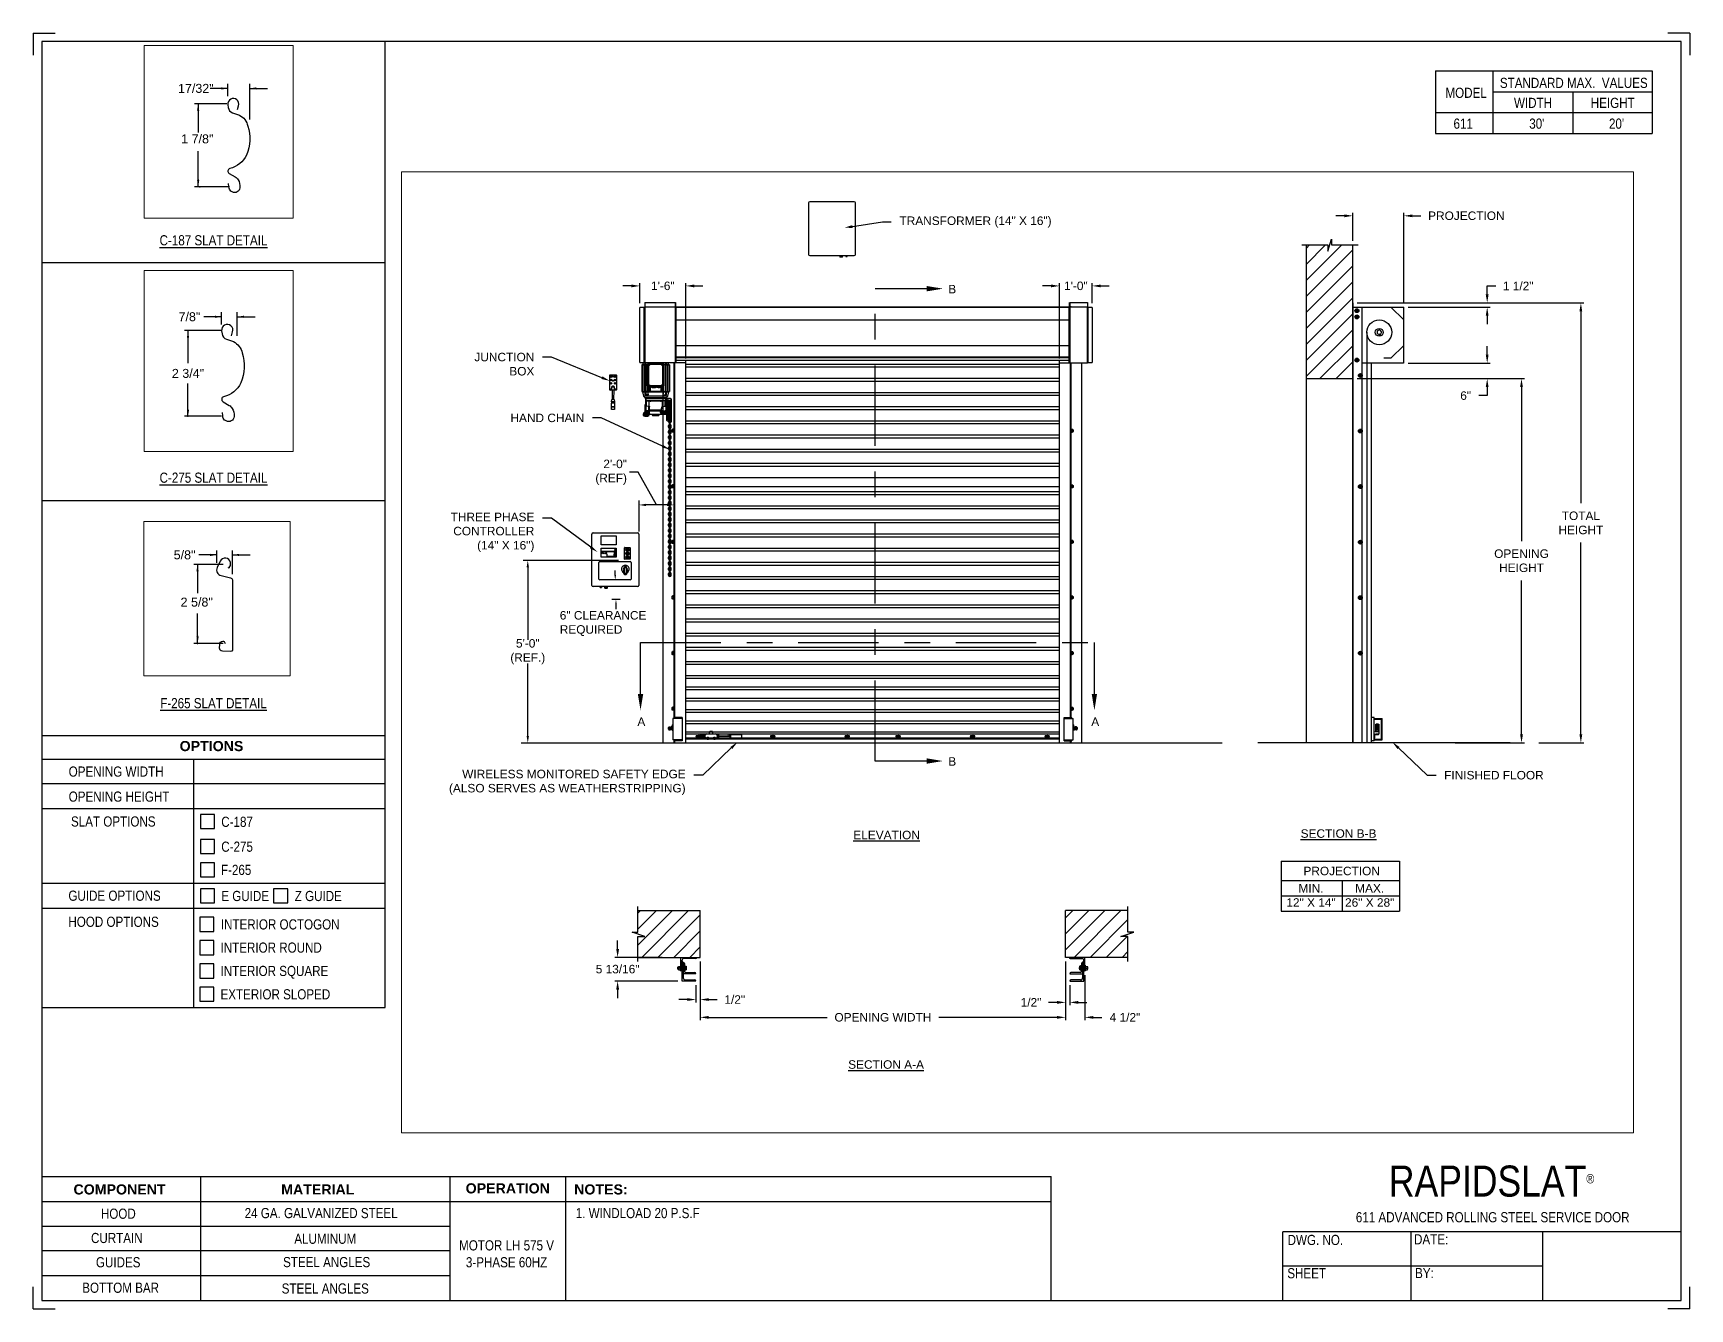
# Paper-space layout '611 LH 575V 3-PHASE' of a CAD drawing. Header units: inches. Extents: x 0.1 to 10.9, y 0.1 to 8.4.
# The model-space entities are those that its viewports show. They can reach past a viewport. Long polylines and large blocks are cut down to what shows.
import ezdxf
from ezdxf import colors
from ezdxf.entities.mleader import LeaderData, LeaderLine
from ezdxf.enums import TextEntityAlignment as Align
from ezdxf.math import Vec2, Vec3

# ---------------------------------------------------------------- set-up
doc = ezdxf.new("R2010")
doc.units = ezdxf.units.IN
doc.header["$LTSCALE"] = 0.25
doc.header["$MEASUREMENT"] = 0
doc.linetypes.add('CENTER', pattern=[2, 1.25, -0.25, 0.25, -0.25])
for name, color, linetype in [('ANNOTATIONS', 1, 'Continuous'), ('DETAILS', 4, 'Continuous'), ('MOTOR LH', 7, 'Continuous'), ('SECTION CUTS', 6, 'CENTER'), ('TITLE BLOCK', 7, 'Continuous')]:
    doc.layers.add(name, color=color, linetype=linetype)
doc.styles.add('ARIAL', font='arial.ttf', dxfattribs={"height": 0.09375})
doc.styles.add('CADdetails-DIMENSIONS', font='ARIALN.TTF', dxfattribs={"height": 2.38})
doc.styles.add('ROMANS', font='Romans', dxfattribs={"height": 0.09375})
doc.styles.get("Standard").update_dxf_attribs({"font": 'romans.shx'})
doc.dimstyles.get("Standard").update_dxf_attribs({"dimscale": 60, "dimtxt": 0.0833, "dimasz": 0.0833, "dimexe": 0.0833, "dimexo": 0.04, "dimgap": 0.09, "dimtad": 0, "dimtih": 1, "dimtoh": 1, "dimdec": 4, "dimzin": 1, "dimdsep": 46, "dimlunit": 4, "dimtxsty": 'Standard', "dimcen": 0.09, "dimclrt": 150, "dimadec": 4, "dimazin": 2, "dimtfac": 1, "dimtdec": 0, "dimtofl": 0, "dimtmove": 0, "dimatfit": 3, "dimfxl": 1, "dimtolj": 1, "dimtzin": 0, "dimlwd": -1, "dimlwe": -1, "dimarcsym": 1})
doc.dimstyles.new('STANDARD$0', dxfattribs={"dimtxt": 0.09375, "dimasz": 0.09375, "dimexe": 0.03125, "dimexo": 0.046875, "dimgap": 0.09, "dimtad": 0, "dimtih": 1, "dimtoh": 1, "dimdec": 4, "dimzin": 0, "dimdsep": 46, "dimtxsty": 'ARIAL', "dimcen": 0.09, "dimadec": 0, "dimazin": 0, "dimtfac": 1, "dimtdec": 4, "dimtofl": 0, "dimtmove": 0, "dimatfit": 1, "dimfxl": 1, "dimtolj": 1, "dimtzin": 0, "dimarcsym": 0})
pattern_1 = [(45, (122.1806, -32.78357), (-0.08838835, 0.08838835), [])]

psp = doc.layouts.new('611 LH 575V 3-PHASE')

# ---------------------------------------------------------------- texts
at = {"layer": 'TITLE BLOCK', "attachment_point": 2, "style": 'CADdetails-DIMENSIONS'}
for s, width, insert, char_height in [('MODEL', 0.28815, (9.45, 8.068), 0.0664), ('STANDARD MAX.  VALUES', 1.75949, (10.155, 8.133), 0.06641), ('WIDTH', 0.42908, (9.888, 8.002), 0.0664), ('HEIGHT', 0.42908, (10.41, 8.002), 0.0664), ('\\pxqc;611', 0.29952, (9.431, 7.866), 0.0664)]:
    psp.add_mtext_dynamic_manual_height_columns(s, width=width, gutter_width=1.363, heights=[0], dxfattribs=dict(at, insert=insert, char_height=char_height))
at = {"layer": 'TITLE BLOCK', "style": 'CADdetails-DIMENSIONS'}
for s, insert, char_height, width, attachment_point in [("30'", (9.913, 7.866), 0.0664, 1.75949, 2), ("20'", (10.435, 7.866), 0.0664, 1.75949, 2), ('{\\LC-187 SLAT DETAIL}', (1.248, 7.102), 0.06641, 1.75949, 2), ('{\\LC-275 SLAT DETAIL}', (1.248, 5.547), 0.06641, 1.75949, 2), ('{\\LF-265 SLAT DETAIL}', (1.248, 4.07), 0.06641, 1.75949, 2), ('{\\fArial|b1|i0|c0|p34;OPTIONS}', (1.235, 3.789), 0.06641, 1.75949, 2), ('OPENING WIDTH', (0.3, 3.622), 0.06641, 1.30693, 1), ('OPENING HEIGHT', (0.3, 3.458), 0.06641, 1.30693, 1), ('SLAT OPTIONS', (0.315, 3.295), 0.06641, 0.59269, 1), ('C-187', (1.299, 3.293), 0.0664, 1.23928, 1), ('C-275', (1.299, 3.13), 0.0664, 1.53035, 1), ('F-265', (1.297, 2.978), 0.0664, 1.53035, 1), ('GUIDE OPTIONS', (0.298, 2.809), 0.06641, 1.30693, 1), ('E GUIDE', (1.299, 2.807), 0.0664, 1.23928, 1), ('Z GUIDE', (1.78, 2.807), 0.0664, 1.23928, 1), ('HOOD OPTIONS', (0.298, 2.638), 0.06641, 1.30693, 1), ('INTERIOR OCTOGON', (1.296, 2.621), 0.06641, 1.23928, 1), ('INTERIOR ROUND', (1.294, 2.469), 0.06641, 1.53035, 1), ('INTERIOR SQUARE', (1.294, 2.316), 0.06641, 1.53035, 1), ('EXTERIOR SLOPED', (1.294, 2.163), 0.06641, 1.53035, 1), ('\\A1;\\pxqc;RAPIDSLAT{\\H0.30337x;\\S® ^ ;}', (10.642, 1.008), 0.20312, 2.03069, 3), ('{\\fArial|b1|i0|c0|p34;COMPONENT}', (0.633, 0.885), 0.06641, 1.75949, 2), ('{\\fArial|b1|i0|c0|p34;MATERIAL}', (1.931, 0.885), 0.06641, 1.75949, 2), ('{\\fArial|b1|i0|c0|p34;OPERATION}', (3.175, 0.892), 0.06641, 1.75949, 2), ('{\\fArial|b1|i0|c0|p34;NOTES:}', (3.785, 0.885), 0.06641, 1.75949, 2), ('HOOD', (0.625, 0.726), 0.0664, 1.75949, 2), ('24 GA. GALVANIZED STEEL', (1.953, 0.73), 0.06641, 1.75949, 2), ('\\pxql;1. WINDLOAD 20 P.S.F ', (5.176, 0.73), 0.06641, 3.11182, 2), ('611 {\\fArial|b0|i0|c0|p34;\u200b}ADVANCED ROLLING STEEL SERVICE DOOR', (9.624, 0.703), 0.06641, 2.79915, 2), ('CURTAIN', (0.615, 0.567), 0.0664, 1.75949, 2), ('ALUMINUM', (1.98, 0.562), 0.0664, 1.75949, 2), ('DWG. NO.', (8.463, 0.554), 0.0664, 1.75949, 2), ('DATE:', (9.221, 0.558), 0.0664, 1.75949, 2), ('\\P\\PMOTOR LH 575 V 3-PHASE 60HZ', (3.167, 0.74), 0.06641, 0.76227, 2), ('GUIDES', (0.624, 0.408), 0.0664, 1.75949, 2), ('STEEL ANGLES', (1.989, 0.409), 0.06641, 1.75949, 2), ('SHEET', (8.406, 0.336), 0.0664, 1.75949, 2), ('BY:', (9.177, 0.337), 0.0664, 1.75949, 2), ('BOTTOM BAR', (0.64, 0.241), 0.0664, 1.75949, 2), ('STEEL ANGLES', (1.98, 0.236), 0.06641, 1.75949, 2)]:
    psp.add_mtext(s, dxfattribs=dict(at, insert=insert, char_height=char_height, width=width, attachment_point=attachment_point))

msp = doc.modelspace()

# ---------------------------------------------------------------- texts
at = {"layer": 'ANNOTATIONS', "style": 'ARIAL'}
for s, p in [('1 7/8"', (294.17651, 217.05177)), ('2 5/8"', (297.32151, 217.00538))]:
    msp.add_text(s, height=0.09375, dxfattribs=at).set_placement(p)
msp.add_text('2 3/4"', height=0.09375, dxfattribs=at).set_placement((295.83434, 217.03304), align=Align.MIDDLE_CENTER)
at = {"layer": 'ANNOTATIONS', "char_height": 0.09375, "style": 'ARIAL'}
for s, insert, attachment_point in [('2\'-0"\\P(REF)', (300.54716, 223.40353), 6), ('6" CLEARANCE\\PREQUIRED', (299.80558, 221.73296), 4), ('5\'-0"\\P(REF.)', (299.45238, 221.42207), 5), ('17/32"', (294.33006, 217.62729), 5), ('7/8"', (295.8496, 217.62619), 5), ('\\A1;5/8"', (297.3635, 217.54689), 5)]:
    msp.add_mtext(s, dxfattribs=dict(at, insert=insert, attachment_point=attachment_point))
at = {"layer": 'ANNOTATIONS', "char_height": 0.09375, "attachment_point": 2, "style": 'ARIAL'}
for s, insert, width in [('{\\LELEVATION}', (303.41295, 219.44522), 3.0834986), ('{\\LSECTION B-B}', (308.40108, 219.46119), 1.3823677), ('{\\LSECTION A-A}', (303.40704, 216.91103), 1.3823677)]:
    msp.add_mtext(s, dxfattribs=dict(at, insert=insert, width=width))
for s, width, insert in [('PROJECTION ', 1.7594917, (308.4355, 219.04808)), ('MIN.\\P12" X 14" ', 0.6711642, (308.09738, 218.85609)), ('MAX.\\P26" X 28"', 0.6567117, (308.74481, 218.85609))]:
    msp.add_mtext_dynamic_manual_height_columns(s, width=width, gutter_width=1.36268, heights=[0], dxfattribs=dict(at, insert=insert))
at = {"layer": 'SECTION CUTS', "style": 'ARIAL'}
for s, p in [('B', (304.0936, 225.3786)), ('A', (300.6623, 220.60215)), ('A', (305.67183, 220.60215)), ('B', (304.0936, 220.16333))]:
    msp.add_text(s, height=0.09375, dxfattribs=at).set_placement(p)

# ---------------------------------------------------------------- blocks, each defined once
blk = doc.blocks.new('*D103')
at = {"layer": 'ANNOTATIONS', "color": 0, "lineweight": -2, "transparency": 16777216}
for p, q in [((300.444, 218.141), (300.444, 218.235)), ((300.934, 218.047), (300.413, 218.047)), ((301.109, 217.786), (300.413, 217.786)), ((300.444, 217.692), (300.444, 217.598))]:
    blk.add_line(p, q, dxfattribs=at)
at = {"layer": 'ANNOTATIONS', "color": 0, "transparency": 16777216}
for points in [[(300.428, 218.141), (300.46, 218.141), (300.444, 218.047)], [(300.428, 217.692), (300.46, 217.692), (300.444, 217.786)]]:
    blk.add_solid(points, dxfattribs=at)
at = {"layer": 'defpoints', "color": 0, "transparency": 16777216}
for p in [(300.98, 218.047), (300.444, 217.786), (301.155, 217.786)]:
    blk.add_point(p, dxfattribs=at)
at = {"layer": 'ANNOTATIONS', "color": 0, "transparency": 16777216, "insert": (300.444, 217.917), "char_height": 0.09375, "attachment_point": 5, "style": 'ARIAL'}
blk.add_mtext('\\A1;5 13/16"', dxfattribs=at)
blk = doc.blocks.new('*D104')
at = {"layer": 'ANNOTATIONS', "color": 0, "lineweight": -2, "transparency": 16777216}
for p, q in [((305.389, 218.001), (305.389, 217.519)), ((305.436, 217.739), (305.436, 217.519)), ((305.295, 217.55), (305.201, 217.55)), ((305.529, 217.55), (305.623, 217.55))]:
    blk.add_line(p, q, dxfattribs=at)
at = {"layer": 'ANNOTATIONS', "color": 0, "transparency": 16777216}
for points in [[(305.295, 217.566), (305.295, 217.534), (305.389, 217.55)], [(305.529, 217.566), (305.529, 217.534), (305.436, 217.55)]]:
    blk.add_solid(points, dxfattribs=at)
at = {"layer": 'defpoints', "color": 0, "transparency": 16777216}
for p in [(305.389, 218.047), (305.436, 217.786), (305.436, 217.55)]:
    blk.add_point(p, dxfattribs=at)
at = {"layer": 'ANNOTATIONS', "color": 0, "transparency": 16777216, "insert": (305.007, 217.55), "char_height": 0.0938, "attachment_point": 5, "style": 'ARIAL'}
blk.add_mtext('\\A1;1/2"', dxfattribs=at)
blk = doc.blocks.new('*D105')
at = {"layer": 'ANNOTATIONS', "color": 0, "lineweight": -2, "transparency": 16777216}
for p, q in [((301.355, 218.001), (301.355, 217.55)), ((301.309, 217.739), (301.309, 217.55)), ((301.215, 217.581), (301.121, 217.581)), ((301.449, 217.581), (301.543, 217.581))]:
    blk.add_line(p, q, dxfattribs=at)
at = {"layer": 'ANNOTATIONS', "color": 0, "transparency": 16777216}
for points in [[(301.215, 217.597), (301.215, 217.566), (301.309, 217.581)], [(301.449, 217.597), (301.449, 217.566), (301.355, 217.581)]]:
    blk.add_solid(points, dxfattribs=at)
at = {"layer": 'defpoints', "color": 0, "transparency": 16777216}
for p in [(301.355, 218.047), (301.309, 217.786), (301.309, 217.581)]:
    blk.add_point(p, dxfattribs=at)
at = {"layer": 'ANNOTATIONS', "color": 0, "transparency": 16777216, "insert": (301.737, 217.581), "char_height": 0.0938, "attachment_point": 5, "style": 'ARIAL'}
blk.add_mtext('\\A1;1/2"', dxfattribs=at)
blk = doc.blocks.new('*D106')
at = {"layer": 'ANNOTATIONS', "color": 0, "lineweight": -2, "transparency": 16777216}
for p, q in [((300.69, 225.271), (300.69, 225.492)), ((301.196, 224.659), (301.196, 225.492)), ((300.596, 225.461), (300.502, 225.461)), ((301.289, 225.461), (301.383, 225.461))]:
    blk.add_line(p, q, dxfattribs=at)
at = {"layer": 'ANNOTATIONS', "color": 0, "transparency": 16777216}
for points in [[(300.596, 225.476), (300.596, 225.445), (300.69, 225.461)], [(301.289, 225.476), (301.289, 225.445), (301.196, 225.461)]]:
    blk.add_solid(points, dxfattribs=at)
at = {"layer": 'defpoints', "color": 0, "transparency": 16777216}
for p in [(300.69, 225.461), (300.69, 225.224), (301.196, 224.612)]:
    blk.add_point(p, dxfattribs=at)
at = {"layer": 'ANNOTATIONS', "color": 0, "transparency": 16777216, "insert": (300.943, 225.461), "char_height": 0.0938, "attachment_point": 5, "style": 'ARIAL'}
blk.add_mtext('\\A1;1\'-6"', dxfattribs=at)
blk = doc.blocks.new('*D107')
at = {"layer": 'ANNOTATIONS', "color": 0, "lineweight": -2, "transparency": 16777216}
for p, q in [((305.322, 224.659), (305.322, 225.492)), ((305.682, 225.271), (305.682, 225.492)), ((305.228, 225.461), (305.135, 225.461)), ((305.776, 225.461), (305.87, 225.461))]:
    blk.add_line(p, q, dxfattribs=at)
at = {"layer": 'ANNOTATIONS', "color": 0, "transparency": 16777216}
for points in [[(305.228, 225.476), (305.228, 225.445), (305.322, 225.461)], [(305.776, 225.476), (305.776, 225.445), (305.682, 225.461)]]:
    blk.add_solid(points, dxfattribs=at)
at = {"layer": 'defpoints', "color": 0, "transparency": 16777216}
for p in [(305.322, 225.461), (305.682, 225.224), (305.322, 224.612)]:
    blk.add_point(p, dxfattribs=at)
at = {"layer": 'ANNOTATIONS', "color": 0, "transparency": 16777216, "insert": (305.502, 225.461), "char_height": 0.0938, "attachment_point": 5, "style": 'ARIAL'}
blk.add_mtext('\\A1;1\'-0"', dxfattribs=at)
blk = doc.blocks.new('*D108')
at = {"layer": 'ANNOTATIONS', "color": 0, "lineweight": -2, "transparency": 16777216}
for p, q in [((305.389, 218.001), (305.389, 217.353)), ((305.601, 217.851), (305.601, 217.353)), ((305.295, 217.385), (305.201, 217.385)), ((305.695, 217.385), (305.789, 217.385))]:
    blk.add_line(p, q, dxfattribs=at)
at = {"layer": 'ANNOTATIONS', "color": 0, "transparency": 16777216}
for points in [[(305.295, 217.4), (305.295, 217.369), (305.389, 217.385)], [(305.695, 217.4), (305.695, 217.369), (305.601, 217.385)]]:
    blk.add_solid(points, dxfattribs=at)
at = {"layer": 'defpoints', "color": 0, "transparency": 16777216}
for p in [(305.389, 218.047), (305.601, 217.897), (305.601, 217.385)]:
    blk.add_point(p, dxfattribs=at)
at = {"layer": 'ANNOTATIONS', "color": 0, "transparency": 16777216, "insert": (306.044, 217.385), "char_height": 0.0938, "attachment_point": 5, "style": 'ARIAL'}
blk.add_mtext('\\A1;4 1/2"', dxfattribs=at)
blk = doc.blocks.new('*D127')
at = {"layer": 'ANNOTATIONS', "color": 0, "lineweight": -2, "transparency": 16777216}
for p, q in [((301.355, 218.001), (301.355, 217.353)), ((305.389, 218.001), (305.389, 217.353)), ((301.449, 217.385), (302.756, 217.385)), ((305.295, 217.385), (303.988, 217.385))]:
    blk.add_line(p, q, dxfattribs=at)
at = {"layer": 'ANNOTATIONS', "color": 0, "transparency": 16777216}
for points in [[(301.449, 217.4), (301.449, 217.369), (301.355, 217.385)], [(305.295, 217.4), (305.295, 217.369), (305.389, 217.385)]]:
    blk.add_solid(points, dxfattribs=at)
at = {"layer": 'defpoints', "color": 0, "transparency": 16777216}
for p in [(301.355, 218.047), (305.389, 218.047), (305.389, 217.385)]:
    blk.add_point(p, dxfattribs=at)
at = {"layer": 'ANNOTATIONS', "color": 0, "transparency": 16777216, "insert": (303.372, 217.385), "char_height": 0.09375, "attachment_point": 5, "style": 'ARIAL'}
blk.add_mtext('\\A1;OPENING WIDTH', dxfattribs=at)
blk = doc.blocks.new('*D128')
at = {"layer": 'ANNOTATIONS', "color": 0, "lineweight": -2, "transparency": 16777216}
for p, q in [((308.466, 226.235), (308.372, 226.235)), ((308.559, 225.96), (308.559, 226.266)), ((309.123, 225.272), (309.123, 226.266)), ((309.217, 226.235), (309.311, 226.235))]:
    blk.add_line(p, q, dxfattribs=at)
at = {"layer": 'ANNOTATIONS', "color": 0, "transparency": 16777216}
for points in [[(308.466, 226.25), (308.466, 226.219), (308.559, 226.235)], [(309.217, 226.25), (309.217, 226.219), (309.123, 226.235)]]:
    blk.add_solid(points, dxfattribs=at)
at = {"layer": 'defpoints', "color": 0, "transparency": 16777216}
for p in [(309.123, 226.235), (308.559, 225.913), (309.123, 225.225)]:
    blk.add_point(p, dxfattribs=at)
at = {"layer": 'ANNOTATIONS', "color": 0, "transparency": 16777216, "insert": (309.812, 226.235), "char_height": 0.09375, "attachment_point": 5, "style": 'ARIAL'}
blk.add_mtext('\\A1;PROJECTION ', dxfattribs=at)
blk = doc.blocks.new('*D129')
at = {"layer": 'ANNOTATIONS', "color": 0, "lineweight": -2, "transparency": 16777216}
for p, q in [((308.606, 224.437), (310.452, 224.437)), ((310.421, 224.343), (310.421, 222.643)), ((310.421, 220.509), (310.421, 222.208)), ((309.69, 220.415), (310.452, 220.415))]:
    blk.add_line(p, q, dxfattribs=at)
at = {"layer": 'ANNOTATIONS', "color": 0, "transparency": 16777216}
for points in [[(310.405, 224.343), (310.436, 224.343), (310.421, 224.437)], [(310.405, 220.509), (310.436, 220.509), (310.421, 220.415)]]:
    blk.add_solid(points, dxfattribs=at)
at = {"layer": 'defpoints', "color": 0, "transparency": 16777216}
for p in [(308.559, 224.437), (309.643, 220.415), (310.421, 220.415)]:
    blk.add_point(p, dxfattribs=at)
at = {"layer": 'ANNOTATIONS', "color": 0, "transparency": 16777216, "insert": (310.421, 222.426), "char_height": 0.09375, "attachment_point": 5, "style": 'ARIAL'}
blk.add_mtext('\\A1;OPENING\\PHEIGHT', dxfattribs=at)
blk = doc.blocks.new('*D130')
at = {"layer": 'ANNOTATIONS', "color": 0, "lineweight": -2, "transparency": 16777216}
for p, q in [((308.606, 225.273), (311.107, 225.273)), ((311.076, 225.179), (311.076, 223.061)), ((311.076, 220.509), (311.076, 222.626)), ((310.611, 220.415), (311.107, 220.415))]:
    blk.add_line(p, q, dxfattribs=at)
at = {"layer": 'ANNOTATIONS', "color": 0, "transparency": 16777216}
for points in [[(311.06, 225.179), (311.091, 225.179), (311.076, 225.273)], [(311.06, 220.509), (311.091, 220.509), (311.076, 220.415)]]:
    blk.add_solid(points, dxfattribs=at)
at = {"layer": 'defpoints', "color": 0, "transparency": 16777216}
for p in [(308.559, 225.273), (310.564, 220.415), (311.076, 220.415)]:
    blk.add_point(p, dxfattribs=at)
at = {"layer": 'ANNOTATIONS', "color": 0, "transparency": 16777216, "insert": (311.076, 222.844), "char_height": 0.0938, "attachment_point": 5, "style": 'ARIAL'}
blk.add_mtext('\\A1;TOTAL\\PHEIGHT', dxfattribs=at)
blk = doc.blocks.new('*D131')
at = {"layer": 'ANNOTATIONS', "color": 0, "lineweight": -2, "transparency": 16777216}
for p, q in [((310.042, 224.701), (310.042, 224.795)), ((309.168, 224.608), (310.073, 224.608)), ((309.168, 224.437), (310.073, 224.437)), ((310.042, 224.343), (310.042, 224.249)), ((310.042, 224.249), (309.948, 224.249))]:
    blk.add_line(p, q, dxfattribs=at)
at = {"layer": 'ANNOTATIONS', "color": 0, "transparency": 16777216}
for points in [[(310.026, 224.701), (310.057, 224.701), (310.042, 224.608)], [(310.026, 224.343), (310.057, 224.343), (310.042, 224.437)]]:
    blk.add_solid(points, dxfattribs=at)
at = {"layer": 'defpoints', "color": 0, "transparency": 16777216}
for p in [(309.121, 224.608), (309.121, 224.437), (310.042, 224.437)]:
    blk.add_point(p, dxfattribs=at)
at = {"layer": 'ANNOTATIONS', "color": 0, "transparency": 16777216, "insert": (309.804, 224.249), "char_height": 0.0938, "attachment_point": 5, "style": 'ARIAL'}
blk.add_mtext('\\A1;6"', dxfattribs=at)
blk = doc.blocks.new('*D132')
at = {"layer": 'ANNOTATIONS', "color": 0, "lineweight": -2, "transparency": 16777216}
for p, q in [((310.042, 225.366), (310.042, 225.46)), ((310.042, 225.46), (310.136, 225.46)), ((309.17, 225.273), (310.073, 225.273)), ((309.17, 225.225), (310.073, 225.225)), ((310.042, 225.131), (310.042, 225.038))]:
    blk.add_line(p, q, dxfattribs=at)
at = {"layer": 'ANNOTATIONS', "color": 0, "transparency": 16777216}
for points in [[(310.026, 225.366), (310.057, 225.366), (310.042, 225.273)], [(310.026, 225.131), (310.057, 225.131), (310.042, 225.225)]]:
    blk.add_solid(points, dxfattribs=at)
at = {"layer": 'defpoints', "color": 0, "transparency": 16777216}
for p in [(309.123, 225.273), (309.123, 225.225), (310.042, 225.273)]:
    blk.add_point(p, dxfattribs=at)
at = {"layer": 'ANNOTATIONS', "color": 0, "transparency": 16777216, "insert": (310.384, 225.46), "char_height": 0.0938, "attachment_point": 5, "style": 'ARIAL'}
blk.add_mtext('\\A1;1 1/2"', dxfattribs=at)

# ---------------------------------------------------------------- dimensions: what is measured, and where the dimension line sits
at = {"layer": 'ANNOTATIONS'}
dim = msp.add_linear_dim(base=(309.12316, 226.23467), p1=(308.55928, 225.91347), p2=(309.12316, 225.22508), text='PROJECTION ', dimstyle='STANDARD$0', dxfattribs=at)
dim.commit()
dim.dimension.update_dxf_attribs({"geometry": '*D128', "text_midpoint": (309.81227, 226.23467)})
for base, p1, p2, angle, text, picture, middle in [((300.68965, 225.46051), (301.19559, 224.61169), (300.68965, 225.22384), 180, '1\'-6"', '*D106', (300.94262, 225.46051)), ((305.32209, 225.46051), (305.68229, 225.22422), (305.32209, 224.61169), 180, '1\'-0"', '*D107', (305.50219, 225.46051)), ((300.44405, 217.78574), (300.98039, 218.04741), (301.15539, 217.78574), 90, '5 13/16"', '*D103', (300.44405, 217.91658)), ((301.30852, 217.58132), (301.35539, 218.04742), (301.30852, 217.78574), 180, '1/2"', '*D105', (301.73697, 217.58132))]:
    dim = msp.add_linear_dim(base=base, p1=p1, p2=p2, angle=angle, text=text, dimstyle='STANDARD$0', dxfattribs=at)
    dim.commit()
    dim.dimension.update_dxf_attribs({"geometry": picture, "text_midpoint": middle, "dimtype": 160})
for base, p1, p2, text, picture, middle in [((310.04183, 225.27272), (309.12316, 225.22508), (309.12316, 225.27272), '1 1/2"', '*D132', (310.38427, 225.46022)), ((311.07585, 220.41511), (308.55928, 225.27272), (310.56381, 220.41511), 'TOTAL\\PHEIGHT', '*D130', (311.07585, 222.84392)), ((310.04183, 224.43674), (309.12103, 224.60767), (309.12103, 224.43674), '6"', '*D131', (309.80395, 224.24924)), ((310.42087, 220.41511), (308.55928, 224.43674), (309.64347, 220.41511), 'OPENING\\PHEIGHT', '*D129', (310.42087, 222.42592))]:
    dim = msp.add_linear_dim(base=base, p1=p1, p2=p2, angle=90, text=text, dimstyle='STANDARD$0', dxfattribs=at)
    dim.commit()
    dim.dimension.update_dxf_attribs({"geometry": picture, "text_midpoint": middle})
dim = msp.add_aligned_dim(p1=(301.35539, 218.04742), p2=(305.38873, 218.04742), distance=-0.6628, text='OPENING WIDTH', dimstyle='STANDARD$0', dxfattribs=at)
dim.commit()
dim.dimension.update_dxf_attribs({"geometry": '*D127', "text_midpoint": (303.37206, 217.38462)})
for base, p2, text, picture, middle in [((305.4356, 217.55007), (305.4356, 217.78574), '1/2"', '*D104', (305.00715, 217.55007)), ((305.60123, 217.38462), (305.60123, 217.89742), '4 1/2"', '*D108', (306.04372, 217.38462))]:
    dim = msp.add_linear_dim(base=base, p1=(305.38873, 218.04742), p2=p2, text=text, dimstyle='STANDARD$0', dxfattribs=at)
    dim.commit()
    dim.dimension.update_dxf_attribs({"geometry": picture, "text_midpoint": middle, "dimtype": 160})

# ---------------------------------------------------------------- hatches: boundary and pattern name
at = {"layer": 'MOTOR LH'}
h = msp.add_hatch(dxfattribs=at)
h.set_pattern_fill('ANSI31', color=256, style=0)
h.set_pattern_definition([(45, (121.33324, -32.78357), (-0.08838835, 0.08838835), [])])
h.paths.add_polyline_path([(308.04365, 224.43674), (308.55928, 224.43674), (308.55928, 225.91347), (308.32278, 225.91347), (308.32278, 225.97813), (308.28437, 225.84477), (308.28437, 225.91347), (308.04365, 225.91347)])
h = msp.add_hatch(dxfattribs=at)
h.set_pattern_fill('ANSI31', color=256, style=0)
h.set_pattern_definition(pattern_1)
h.paths.add_polyline_path([(301.35539, 218.56305), (300.66789, 218.56305), (300.66789, 218.32585), (300.60379, 218.32585), (300.74586, 218.27894), (300.66789, 218.27894), (300.66789, 218.04742), (301.35539, 218.04742), (301.35539, 218.20993)])
h = msp.add_hatch(dxfattribs=at)
h.set_pattern_fill('ANSI31', color=256, style=0)
h.set_pattern_definition(pattern_1)
h.paths.add_polyline_path([(306.14033, 218.32585), (306.07623, 218.32585), (306.07623, 218.56305), (305.38873, 218.56305), (305.38873, 218.04742), (305.4069, 218.04742), (306.07623, 218.04742), (306.07623, 218.27894), (305.99826, 218.27894)])

# ---------------------------------------------------------------- linework, layer by layer
at = {"layer": 'ANNOTATIONS'}
for p, q in [((300.68033, 222.74794), (300.68033, 223.08974)), ((300.99004, 223.04261), (300.758, 223.04261)), ((300.45224, 222.42941), (299.40128, 222.42941)), ((299.45238, 222.35175), (299.45238, 221.55133)), ((300.46475, 222.21402), (300.37049, 222.21402)), ((300.41762, 222.26716), (300.41762, 222.3203)), ((300.47321, 221.99872), (300.37895, 221.99872)), ((300.42608, 221.94558), (300.42608, 221.89244)), ((299.45238, 220.49278), (299.45238, 221.2928)), ((307.76681, 219.10752), (307.76681, 218.55614)), ((307.76681, 219.10752), (309.07458, 219.10752)), ((309.07458, 219.10752), (309.07458, 218.55614)), ((307.76681, 218.89604), (309.07458, 218.89604)), ((308.43967, 218.89604), (308.43967, 218.55614)), ((307.76681, 218.72609), (309.07458, 218.72609)), ((307.76681, 218.55614), (309.07458, 218.55614)), ((294.66691, 217.54554), (294.66691, 217.67417)), ((294.89429, 217.3), (294.89429, 217.67417)), ((296.18646, 217.54444), (296.18646, 217.67306)), ((296.35097, 217.42608), (296.35097, 217.67306)), ((294.66691, 217.62729), (294.47941, 217.62729)), ((294.89429, 217.62729), (295.08179, 217.62729)), ((296.18563, 217.48306), (295.7977, 217.48306)), ((295.83434, 217.48306), (295.83434, 217.14004)), ((296.18646, 217.62619), (295.99896, 217.62619)), ((296.35097, 217.62619), (296.53847, 217.62619)), ((297.70035, 217.54689), (297.51285, 217.54689)), ((297.70035, 217.46513), (297.70035, 217.59376)), ((297.86487, 217.34678), (297.86487, 217.59376)), ((297.86487, 217.54689), (298.05237, 217.54689)), ((294.65338, 217.46623), (294.31588, 217.46623)), ((294.35435, 217.46623), (294.35435, 217.16466)), ((297.76868, 217.44645), (297.46088, 217.44645)), ((297.49935, 217.44645), (297.49935, 217.14489)), ((294.35435, 216.59435), (294.35435, 216.97154)), ((295.83434, 216.58302), (295.83434, 216.92604)), ((297.49935, 216.61924), (297.49935, 216.93393)), ((297.76868, 216.61924), (297.46088, 216.61924)), ((294.6815, 216.59435), (294.31588, 216.59435)), ((296.18563, 216.58302), (295.7977, 216.58302))]:
    msp.add_line(p, q, dxfattribs=at)
for p in [(297.82905, 217.41494), (294.35435, 216.66885), (297.49935, 216.69374), (297.49935, 216.61924), (294.37213, 216.59435), (295.83434, 216.58302)]:
    msp.add_point(p, dxfattribs=at)
for points in [[(300.758, 223.02967), (300.758, 223.05556), (300.68033, 223.04261)], [(300.99004, 223.02967), (300.99004, 223.05556), (301.0677, 223.04261)], [(299.46532, 222.35175), (299.43944, 222.35175), (299.45238, 222.42941)], [(300.42648, 222.26716), (300.40876, 222.26716), (300.41762, 222.21402)], [(300.43493, 221.94558), (300.41722, 221.94558), (300.42608, 221.99872)], [(299.46532, 220.49278), (299.43944, 220.49278), (299.45238, 220.41511)], [(294.59659, 217.61557), (294.59659, 217.63901), (294.66691, 217.62729)], [(294.96461, 217.63901), (294.96461, 217.61557), (294.89429, 217.62729)], [(296.11614, 217.61447), (296.11614, 217.63791), (296.18646, 217.62619)], [(296.42129, 217.63791), (296.42129, 217.61447), (296.35097, 217.62619)], [(297.63003, 217.53517), (297.63003, 217.55861), (297.70035, 217.54689)], [(297.93519, 217.55861), (297.93519, 217.53517), (297.86487, 217.54689)], [(294.36607, 217.39591), (294.34263, 217.39591), (294.35435, 217.46623)], [(295.84606, 217.40696), (295.82262, 217.40696), (295.83434, 217.47728)], [(297.51107, 217.37613), (297.48763, 217.37613), (297.49935, 217.44645)], [(294.36607, 216.66467), (294.34263, 216.66467), (294.35435, 216.59435)], [(295.84606, 216.65334), (295.82262, 216.65334), (295.83434, 216.58302)], [(297.51107, 216.68956), (297.48763, 216.68956), (297.49935, 216.61924)]]:
    msp.add_solid(points, dxfattribs=at)
at = {"layer": 'DETAILS'}
for points in [[(294.76498, 217.40811), (294.77753, 217.44643, 1.25136537), (294.66566, 217.45699), (294.66946, 217.42754, 0.28712033), (294.71521, 217.37182), (294.78692, 217.34773, -0.22337537), (294.87455, 217.23299, -0.17060067), (294.86225, 216.92947, -0.22026111), (294.68612, 216.78827, 0.64862145), (294.68023, 216.73683), (294.74184, 216.7004, -0.11918191), (294.77309, 216.67003, -0.14967798), (294.79214, 216.58828), (294.79199, 216.58656, -0.533076), (294.71151, 216.54218, -0.02656611), (294.6962, 216.55167, -0.19330383), (294.67669, 216.59429), (294.6732, 216.62935)], [(296.28927, 217.42781), (296.30222, 217.46736, 1.25136537), (296.18679, 217.47825), (296.19071, 217.44787, 0.28712033), (296.23792, 217.39037), (296.31191, 217.36551, -0.22337537), (296.40233, 217.24712, -0.17060067), (296.38964, 216.93393, -0.22026111), (296.2079, 216.78823, 0.64862142), (296.20183, 216.73516), (296.2654, 216.69758, -0.11918191), (296.29764, 216.66624, -0.14967798), (296.3173, 216.58189), (296.31714, 216.58011, -0.533076), (296.2341, 216.53431, -0.02656611), (296.2183, 216.5441, -0.19330383), (296.19817, 216.58808), (296.19457, 216.62426)], [(297.81868, 217.40975, 0.33746117), (297.84561, 217.44781), (297.84529, 217.46569, 0.73725505), (297.73514, 217.48055), (297.70433, 217.41413, 0.47976839), (297.74614, 217.32981), (297.84456, 217.30824, -0.21720182), (297.86487, 217.28428), (297.86487, 216.54957, -0.36619075), (297.84513, 216.53415), (297.76046, 216.53687, -0.41028649), (297.7292, 216.57038), (297.73114, 216.60768, -0.37745755), (297.76497, 216.644, -0.31905635), (297.77685, 216.63852), (297.78792, 216.61924)]]:
    msp.add_lwpolyline(points, format="xyb", dxfattribs=at)
at = {"layer": 'MOTOR LH'}
for p, q in [((302.55226, 226.37672), (302.55226, 225.80912)), ((303.05567, 226.3892), (302.56474, 226.3892)), ((303.06815, 225.80912), (303.06815, 226.37672)), ((307.99727, 225.91347), (308.28437, 225.91347)), ((308.04365, 225.91347), (308.04365, 220.41511)), ((308.28437, 225.84477), (308.32278, 225.97813)), ((308.28437, 225.91347), (308.28437, 225.84477)), ((308.32278, 225.97813), (308.32278, 225.91347)), ((308.32278, 225.91347), (308.61797, 225.91347)), ((308.55928, 220.41511), (308.55928, 225.91347)), ((302.56474, 225.79665), (303.05567, 225.79665)), ((302.89816, 225.78752), (302.89783, 225.78733)), ((302.89783, 225.78733), (302.89816, 225.78714)), ((302.89783, 225.78733), (302.92711, 225.78733)), ((302.89816, 225.78669), (302.89783, 225.7865)), ((302.89783, 225.7865), (302.89816, 225.78631)), ((302.89783, 225.7865), (302.92711, 225.7865)), ((302.89816, 225.78586), (302.89783, 225.78567)), ((302.89783, 225.78567), (302.89816, 225.78548)), ((302.89783, 225.78567), (302.92711, 225.78567)), ((302.89816, 225.78503), (302.89783, 225.78484)), ((302.89783, 225.78484), (302.89816, 225.78464)), ((302.89783, 225.78484), (302.92711, 225.78484)), ((302.89816, 225.7842), (302.89783, 225.784)), ((302.89783, 225.784), (302.89816, 225.78381)), ((302.89783, 225.784), (302.92711, 225.784)), ((302.89816, 225.78336), (302.89783, 225.78317)), ((302.89783, 225.78317), (302.89816, 225.78298)), ((302.89783, 225.78317), (302.92711, 225.78317)), ((302.89816, 225.78253), (302.89783, 225.78234)), ((302.89783, 225.78234), (302.89816, 225.78215)), ((302.89783, 225.78234), (302.92711, 225.78234)), ((302.89816, 225.7817), (302.89783, 225.78151)), ((302.89783, 225.78151), (302.89816, 225.78132)), ((302.89783, 225.78151), (302.92711, 225.78151)), ((302.89816, 225.79665), (302.89816, 225.78752)), ((302.92678, 225.78752), (302.89816, 225.78752)), ((302.89816, 225.78714), (302.89816, 225.78669)), ((302.89816, 225.78714), (302.92678, 225.78714)), ((302.92678, 225.78669), (302.89816, 225.78669)), ((302.89816, 225.78631), (302.89816, 225.78586)), ((302.89816, 225.78631), (302.92678, 225.78631)), ((302.92678, 225.78586), (302.89816, 225.78586)), ((302.89816, 225.78548), (302.89816, 225.78503)), ((302.89816, 225.78548), (302.92678, 225.78548)), ((302.92678, 225.78503), (302.89816, 225.78503)), ((302.89816, 225.78464), (302.89816, 225.7842)), ((302.89816, 225.78464), (302.92678, 225.78464)), ((302.92678, 225.7842), (302.89816, 225.7842)), ((302.89816, 225.78381), (302.89816, 225.78336)), ((302.89816, 225.78381), (302.92678, 225.78381)), ((302.92678, 225.78336), (302.89816, 225.78336)), ((302.89816, 225.78298), (302.89816, 225.78253)), ((302.89816, 225.78298), (302.92678, 225.78298)), ((302.92678, 225.78253), (302.89816, 225.78253)), ((302.89816, 225.78215), (302.89816, 225.7817)), ((302.89816, 225.78215), (302.92678, 225.78215)), ((302.92678, 225.7817), (302.89816, 225.7817)), ((302.89816, 225.78132), (302.89816, 225.77901)), ((302.89816, 225.78132), (302.92678, 225.78132)), ((302.92678, 225.77901), (302.89816, 225.77901)), ((302.92678, 225.78752), (302.92678, 225.79665)), ((302.92711, 225.78733), (302.92678, 225.78752)), ((302.92678, 225.78714), (302.92711, 225.78733)), ((302.92678, 225.78669), (302.92678, 225.78714)), ((302.92711, 225.7865), (302.92678, 225.78669)), ((302.92678, 225.78631), (302.92711, 225.7865)), ((302.92678, 225.78586), (302.92678, 225.78631)), ((302.92711, 225.78567), (302.92678, 225.78586)), ((302.92678, 225.78548), (302.92711, 225.78567)), ((302.92678, 225.78503), (302.92678, 225.78548)), ((302.92711, 225.78484), (302.92678, 225.78503)), ((302.92678, 225.78464), (302.92711, 225.78484)), ((302.92678, 225.7842), (302.92678, 225.78464)), ((302.92711, 225.784), (302.92678, 225.7842)), ((302.92678, 225.78381), (302.92711, 225.784)), ((302.92678, 225.78336), (302.92678, 225.78381)), ((302.92711, 225.78317), (302.92678, 225.78336)), ((302.92678, 225.78298), (302.92711, 225.78317)), ((302.92678, 225.78253), (302.92678, 225.78298)), ((302.92711, 225.78234), (302.92678, 225.78253)), ((302.92678, 225.78215), (302.92711, 225.78234)), ((302.92678, 225.7817), (302.92678, 225.78215)), ((302.92711, 225.78151), (302.92678, 225.7817)), ((302.92678, 225.78132), (302.92711, 225.78151)), ((302.92678, 225.77901), (302.92678, 225.78132)), ((302.96148, 225.79118), (302.96115, 225.79099)), ((302.96115, 225.79099), (302.96148, 225.7908)), ((302.96115, 225.79099), (302.97645, 225.79099)), ((302.96148, 225.79052), (302.96115, 225.79033)), ((302.96115, 225.79033), (302.96148, 225.79013)), ((302.96115, 225.79033), (302.97645, 225.79033)), ((302.96148, 225.78985), (302.96115, 225.78966)), ((302.96115, 225.78966), (302.96148, 225.78947)), ((302.96115, 225.78966), (302.97645, 225.78966)), ((302.96148, 225.78919), (302.96115, 225.78899)), ((302.96115, 225.78899), (302.96148, 225.7888)), ((302.96115, 225.78899), (302.97645, 225.78899)), ((302.96148, 225.78852), (302.96115, 225.78833)), ((302.96115, 225.78833), (302.96148, 225.78814)), ((302.96115, 225.78833), (302.97645, 225.78833)), ((302.96148, 225.78786), (302.96115, 225.78766)), ((302.96115, 225.78766), (302.96148, 225.78747)), ((302.96115, 225.78766), (302.97645, 225.78766)), ((302.96148, 225.78719), (302.96115, 225.787)), ((302.96115, 225.787), (302.96148, 225.78681)), ((302.96115, 225.787), (302.97645, 225.787)), ((302.96148, 225.78652), (302.96115, 225.78633)), ((302.96115, 225.78633), (302.96148, 225.78614)), ((302.96115, 225.78633), (302.97645, 225.78633)), ((302.96148, 225.79665), (302.96148, 225.79118)), ((302.96148, 225.79118), (302.97612, 225.79118)), ((302.96148, 225.7908), (302.96148, 225.79052)), ((302.96148, 225.7908), (302.97612, 225.7908)), ((302.96148, 225.79052), (302.97612, 225.79052)), ((302.96148, 225.79013), (302.96148, 225.78985)), ((302.96148, 225.79013), (302.97612, 225.79013)), ((302.96148, 225.78985), (302.97612, 225.78985)), ((302.96148, 225.78947), (302.96148, 225.78919)), ((302.96148, 225.78947), (302.97612, 225.78947)), ((302.96148, 225.78919), (302.97612, 225.78919)), ((302.96148, 225.7888), (302.96148, 225.78852)), ((302.96148, 225.7888), (302.97612, 225.7888)), ((302.96148, 225.78852), (302.97612, 225.78852)), ((302.96148, 225.78814), (302.96148, 225.78786)), ((302.96148, 225.78814), (302.97612, 225.78814)), ((302.96148, 225.78786), (302.97612, 225.78786)), ((302.96148, 225.78747), (302.96148, 225.78719)), ((302.96148, 225.78747), (302.97612, 225.78747)), ((302.96148, 225.78719), (302.97612, 225.78719)), ((302.96148, 225.78681), (302.96148, 225.78652)), ((302.96148, 225.78681), (302.97612, 225.78681)), ((302.96148, 225.78652), (302.97612, 225.78652)), ((302.96148, 225.78614), (302.96148, 225.78467)), ((302.96148, 225.78614), (302.97612, 225.78614)), ((302.97612, 225.78467), (302.96148, 225.78467)), ((302.97612, 225.79118), (302.97612, 225.79665)), ((302.97645, 225.79099), (302.97612, 225.79118)), ((302.97612, 225.7908), (302.97645, 225.79099)), ((302.97612, 225.79052), (302.97612, 225.7908)), ((302.97645, 225.79033), (302.97612, 225.79052)), ((302.97612, 225.79013), (302.97645, 225.79033)), ((302.97612, 225.78985), (302.97612, 225.79013)), ((302.97645, 225.78966), (302.97612, 225.78985)), ((302.97612, 225.78947), (302.97645, 225.78966)), ((302.97612, 225.78919), (302.97612, 225.78947)), ((302.97645, 225.78899), (302.97612, 225.78919)), ((302.97612, 225.7888), (302.97645, 225.78899)), ((302.97612, 225.78852), (302.97612, 225.7888)), ((302.97645, 225.78833), (302.97612, 225.78852)), ((302.97612, 225.78814), (302.97645, 225.78833)), ((302.97612, 225.78786), (302.97612, 225.78814)), ((302.97645, 225.78766), (302.97612, 225.78786)), ((302.97612, 225.78747), (302.97645, 225.78766)), ((302.97612, 225.78719), (302.97612, 225.78747)), ((302.97645, 225.787), (302.97612, 225.78719)), ((302.97612, 225.78681), (302.97645, 225.787)), ((302.97612, 225.78652), (302.97612, 225.78681)), ((302.97645, 225.78633), (302.97612, 225.78652)), ((302.97612, 225.78614), (302.97645, 225.78633)), ((302.97612, 225.78467), (302.97612, 225.78614)), ((300.7408, 225.22384), (300.68965, 225.22384)), ((300.7376, 224.61339), (300.7376, 225.22384)), ((300.7408, 225.22384), (300.7408, 224.61339)), ((300.74161, 225.22384), (300.74161, 224.61339)), ((300.74331, 225.27751), (300.74331, 224.61339)), ((300.74331, 225.22956), (301.0677, 225.22956)), ((301.08264, 225.22635), (300.74331, 225.22635)), ((301.0677, 225.22635), (301.0677, 225.22981)), ((301.0677, 225.22981), (301.0869, 225.22981)), ((301.07623, 225.22635), (301.07623, 225.22981)), ((301.08264, 225.22981), (301.08264, 225.27751)), ((301.08264, 224.61088), (301.08264, 225.22635)), ((301.0869, 225.22555), (301.08264, 225.22555)), ((301.0869, 225.22981), (301.0869, 225.27829)), ((301.0869, 225.23034), (305.42655, 225.23034)), ((301.0869, 225.22688), (305.42655, 225.22688)), ((301.0869, 225.22688), (301.0869, 224.63674)), ((305.42655, 225.27829), (305.42655, 225.22981)), ((305.44998, 225.22981), (305.42655, 225.22981)), ((305.42655, 224.63674), (305.42655, 225.22688)), ((305.43504, 225.22555), (305.42655, 225.22555)), ((305.43504, 225.27751), (305.43504, 225.22981)), ((305.629, 225.22635), (305.43504, 225.22635)), ((305.43504, 225.22635), (305.43504, 224.61169)), ((305.44145, 225.22635), (305.44145, 225.22981)), ((305.44998, 225.22635), (305.44998, 225.22981)), ((305.44998, 225.22956), (305.629, 225.22956)), ((305.629, 225.27751), (305.629, 224.61462)), ((305.68229, 225.22422), (305.629, 225.22422)), ((305.63113, 224.61462), (305.63113, 225.22422)), ((305.63434, 225.22422), (305.63434, 224.61462)), ((308.55928, 225.21912), (308.5611, 225.21912)), ((308.56008, 225.27272), (308.56008, 225.22375)), ((308.5606, 225.22482), (308.5611, 225.22482)), ((308.5611, 220.41779), (308.5611, 225.22508)), ((308.5611, 225.22508), (309.12316, 225.22508)), ((308.56221, 225.22588), (308.56221, 225.27272)), ((308.56221, 225.22588), (308.56301, 225.22588)), ((308.56301, 225.22588), (308.56301, 225.27272)), ((308.60771, 225.19918), (308.60824, 225.20084)), ((308.60771, 225.13105), (308.60824, 225.13271)), ((308.60948, 225.19816), (308.61039, 225.19995)), ((308.60948, 225.13003), (308.61039, 225.13182)), ((308.61646, 225.19413), (308.61646, 225.19413)), ((308.61646, 225.17938), (308.61646, 225.17938)), ((308.61646, 225.126), (308.61646, 225.126)), ((308.6633, 220.41779), (308.6633, 225.22508)), ((308.97868, 225.22508), (309.12316, 225.08749)), ((309.12316, 224.60767), (309.12316, 225.22508)), ((301.0869, 225.08749), (305.42655, 225.08749)), ((308.5611, 225.03994), (308.55928, 225.03994)), ((308.61646, 225.11125), (308.61646, 225.11125)), ((308.71333, 224.94831), (308.71333, 220.41511)), ((308.8733, 224.95594), (308.87312, 224.95569)), ((308.8743, 224.94905), (308.87454, 224.94888)), ((301.0869, 224.80124), (305.42655, 224.80124)), ((308.84788, 224.92965), (308.85963, 224.93172)), ((308.84995, 224.91791), (308.84788, 224.92965)), ((308.8617, 224.91998), (308.84995, 224.91791)), ((308.85963, 224.93172), (308.8617, 224.91998)), ((308.97868, 224.66365), (309.12316, 224.80124)), ((300.68965, 224.61339), (300.74161, 224.61339)), ((300.72369, 224.61339), (300.7209, 224.59759)), ((300.74275, 224.61095), (300.74275, 224.59575)), ((300.74331, 224.61088), (300.74331, 224.61169)), ((300.7439, 224.61169), (300.74331, 224.61169)), ((301.08264, 224.61088), (300.74331, 224.61088)), ((300.7558, 224.59575), (300.7558, 224.61088)), ((300.78094, 224.607), (300.78179, 224.61088)), ((300.78826, 224.6059), (300.78826, 224.60959)), ((300.78826, 224.60959), (300.93959, 224.60959)), ((300.78826, 224.6059), (300.93959, 224.60589)), ((300.92667, 224.60405), (300.80118, 224.60405)), ((300.80118, 224.60008), (300.80118, 224.60405)), ((300.92667, 224.60036), (300.80118, 224.60036)), ((300.82332, 224.61088), (300.82332, 224.60959)), ((300.86761, 224.60959), (300.86761, 224.61088)), ((300.92667, 224.59667), (300.92667, 224.60405)), ((300.93959, 224.60589), (300.93959, 224.60959)), ((300.94605, 224.61088), (300.94691, 224.607)), ((300.94834, 220.41698), (300.94834, 224.61169)), ((300.97205, 224.61088), (300.97205, 224.59575)), ((300.9851, 224.59575), (300.9851, 224.61088)), ((301.00695, 224.59759), (301.0046, 224.61088)), ((301.0677, 220.68357), (301.0677, 224.61088)), ((301.07623, 220.69422), (301.07623, 224.61088)), ((301.0869, 224.68019), (301.08264, 224.68019)), ((301.19559, 224.61169), (301.08264, 224.61169)), ((301.08605, 224.62447), (301.08605, 224.6671)), ((301.08605, 224.66043), (301.0869, 224.66043)), ((301.08605, 224.65479), (301.0869, 224.65479)), ((301.08605, 224.64015), (301.0869, 224.64015)), ((301.08605, 224.63115), (301.08902, 224.63115)), ((301.0869, 224.67856), (305.42655, 224.67856)), ((301.08902, 224.61169), (301.08902, 224.63674)), ((301.19559, 220.41698), (301.19559, 224.63674)), ((305.32209, 220.41698), (305.32209, 224.63674)), ((305.32209, 224.61169), (305.62725, 224.61169)), ((305.43504, 224.68019), (305.42655, 224.68019)), ((305.42655, 224.67809), (305.42866, 224.67809)), ((305.42866, 224.61169), (305.42866, 224.68019)), ((305.43163, 224.65944), (305.42866, 224.65944)), ((305.43163, 224.64773), (305.42866, 224.64773)), ((305.43163, 224.63408), (305.42866, 224.63408)), ((305.43163, 224.63214), (305.42866, 224.63214)), ((305.43163, 224.62447), (305.43163, 224.6671)), ((305.44145, 220.69422), (305.44145, 224.61169)), ((305.44998, 220.69422), (305.44998, 224.61169)), ((305.56934, 220.41698), (305.56934, 224.61169)), ((305.62901, 224.61462), (305.68229, 224.61462)), ((308.60771, 224.65416), (308.60824, 224.65581)), ((308.60948, 224.65313), (308.61039, 224.65492)), ((308.61646, 224.6491), (308.61646, 224.6491)), ((308.61646, 224.63435), (308.61646, 224.63435)), ((309.1189, 224.60767), (308.6633, 224.60767)), ((308.76336, 220.41779), (308.76336, 224.60767)), ((308.97868, 224.66365), (308.90239, 224.66365)), ((300.35772, 224.31365), (300.35803, 224.47727)), ((300.35825, 224.32256), (300.35854, 224.47676)), ((300.35854, 224.47778), (300.43018, 224.47765)), ((300.35905, 224.47727), (300.42967, 224.47714)), ((300.37608, 224.46042), (300.37607, 224.45905)), ((300.37607, 224.45905), (300.37686, 224.45905)), ((300.37684, 224.46042), (300.37608, 224.46042)), ((300.43018, 224.47663), (300.42989, 224.32243)), ((300.43069, 224.47714), (300.43039, 224.31352)), ((300.71167, 224.59113), (300.71167, 224.29586)), ((300.73864, 224.59113), (300.71167, 224.59113)), ((300.71167, 224.59113), (300.73645, 224.59113)), ((300.7315, 224.59113), (300.71167, 224.59113)), ((300.71167, 224.59113), (300.72103, 224.59113)), ((300.71167, 224.59113), (300.71167, 224.59113)), ((300.71852, 224.59113), (300.7523, 224.59113)), ((300.71852, 224.59113), (300.71852, 224.29586)), ((300.71852, 224.59113), (300.71852, 224.59113)), ((300.7209, 224.59113), (300.71852, 224.59113)), ((300.72008, 224.59113), (300.72008, 224.29586)), ((300.7209, 224.59759), (300.7209, 224.59113)), ((300.73674, 224.59113), (300.73674, 224.29586)), ((300.73854, 224.59113), (300.73854, 224.29586)), ((300.74587, 224.59575), (300.77534, 224.59575)), ((300.7523, 224.59575), (300.7523, 224.29124)), ((300.75499, 224.59113), (300.7738, 224.59113)), ((300.75499, 224.59113), (300.75499, 224.29586)), ((300.7571, 224.59113), (300.7571, 224.29586)), ((300.76153, 224.59113), (300.76153, 224.59575)), ((300.7738, 224.58652), (300.7738, 224.59113)), ((300.77413, 224.58652), (300.7738, 224.58652)), ((300.77413, 224.59113), (300.77534, 224.59113)), ((300.77413, 224.59113), (300.77413, 224.57283)), ((300.77413, 224.53216), (300.77413, 224.51366)), ((300.77413, 224.46217), (300.77413, 224.44625)), ((300.77534, 224.57452), (300.77464, 224.57452)), ((300.77464, 224.53023), (300.77534, 224.53023)), ((300.77534, 224.51547), (300.77467, 224.51547)), ((300.77467, 224.4601), (300.77534, 224.4601)), ((300.77903, 224.59667), (300.77534, 224.59667)), ((300.77534, 224.35676), (300.77534, 224.59667)), ((300.77903, 224.35676), (300.77903, 224.59667)), ((300.78088, 224.58375), (300.78826, 224.58375)), ((300.78088, 224.58375), (300.78088, 224.36968)), ((300.78457, 224.58375), (300.78457, 224.36968)), ((300.78826, 224.58375), (300.78826, 224.59041)), ((300.78826, 224.36968), (300.78826, 224.58375)), ((300.7938, 224.59667), (300.80118, 224.59667)), ((300.80118, 224.59667), (300.92667, 224.59667)), ((300.92667, 224.59667), (300.93405, 224.59667)), ((300.93959, 224.58636), (300.93959, 224.59113)), ((300.93959, 224.58375), (300.94697, 224.58375)), ((300.93959, 224.58375), (300.93959, 224.36967)), ((300.94328, 224.36967), (300.94328, 224.58375)), ((300.94697, 224.36967), (300.94697, 224.58375)), ((300.94881, 224.35676), (300.94882, 224.59667)), ((300.94882, 224.59667), (300.95251, 224.59667)), ((300.95251, 224.59667), (300.95251, 224.35676)), ((300.95251, 224.59667), (300.95251, 224.59667)), ((300.95251, 224.59575), (300.97205, 224.59575)), ((300.95372, 224.59113), (300.95251, 224.59113)), ((300.95372, 224.29586), (300.95372, 224.59113)), ((300.95405, 224.58652), (300.95372, 224.58652)), ((300.95405, 224.59113), (300.95405, 224.58652)), ((300.97285, 224.59113), (300.95405, 224.59113)), ((300.96632, 224.59575), (300.96632, 224.59113)), ((300.97075, 224.59113), (300.97075, 224.29586)), ((300.97205, 224.59575), (300.9851, 224.59575)), ((300.97285, 224.59113), (300.97285, 224.29586)), ((300.97554, 224.29124), (300.97554, 224.59575)), ((300.97554, 224.59113), (301.01618, 224.59113)), ((300.98931, 224.59113), (300.98931, 224.29586)), ((300.99111, 224.59113), (300.9911, 224.29586)), ((301.00487, 224.59113), (301.00487, 224.59113)), ((301.01618, 224.59113), (301.00487, 224.59113)), ((301.00541, 224.59113), (301.01618, 224.59113)), ((301.00695, 224.59113), (301.00695, 224.59759)), ((301.01618, 224.59113), (301.00695, 224.59113)), ((301.00776, 224.59113), (301.00776, 224.29586)), ((301.00933, 224.59113), (301.00933, 224.29586)), ((301.01618, 224.59113), (301.01617, 224.29586)), ((301.01618, 224.59113), (301.01618, 224.59113)), ((305.32209, 224.59307), (301.19559, 224.59307)), ((305.32209, 224.56182), (301.19559, 224.56182)), ((305.32209, 224.43682), (301.19559, 224.43682)), ((308.04365, 224.43674), (308.55928, 224.43674)), ((300.37727, 224.32201), (300.35876, 224.32205)), ((300.37725, 224.3099), (300.36143, 224.30993)), ((300.37239, 224.31298), (300.36403, 224.313)), ((300.36404, 224.31897), (300.3724, 224.31895)), ((300.37727, 224.32201), (300.37725, 224.3099)), ((300.37731, 224.34402), (300.37727, 224.32201)), ((300.38364, 224.30899), (300.38364, 224.30989)), ((300.38738, 224.20663), (300.38757, 224.30898)), ((300.39925, 224.35523), (300.38902, 224.35525)), ((300.40053, 224.30896), (300.40034, 224.20661)), ((300.40445, 224.30985), (300.40445, 224.30895)), ((300.41087, 224.32195), (300.41085, 224.30984)), ((300.42667, 224.30981), (300.41085, 224.30984)), ((300.41087, 224.32195), (300.41091, 224.34395)), ((300.42938, 224.32192), (300.41087, 224.32195)), ((300.42408, 224.31289), (300.41572, 224.3129)), ((300.41573, 224.31887), (300.42409, 224.31886)), ((300.71167, 224.29586), (300.73674, 224.29586)), ((300.71998, 224.29586), (300.71998, 224.29217)), ((300.71998, 224.29217), (300.72866, 224.24292)), ((300.73674, 224.29586), (300.7523, 224.29586)), ((300.7434, 224.29124), (300.7434, 224.25987)), ((300.77747, 224.29124), (300.7434, 224.29124)), ((300.7434, 224.29124), (300.74903, 224.29124)), ((300.78434, 224.25987), (300.7434, 224.25987)), ((300.74769, 224.25987), (300.74769, 224.25803)), ((300.74769, 224.25803), (300.76614, 224.25803)), ((300.74926, 224.2571), (300.75104, 224.2571)), ((300.75029, 224.2571), (300.75029, 224.25157)), ((300.76355, 224.25157), (300.75029, 224.25157)), ((300.7547, 224.2571), (300.7547, 224.25157)), ((300.75499, 224.29586), (300.77313, 224.29586)), ((300.75645, 224.29124), (300.75645, 224.25987)), ((300.76153, 224.29124), (300.76153, 224.29586)), ((300.76279, 224.2571), (300.76279, 224.25157)), ((300.76355, 224.25157), (300.76355, 224.2571)), ((300.76614, 224.25803), (300.76614, 224.25987)), ((300.77313, 224.29586), (300.77313, 224.30139)), ((300.77413, 224.30139), (300.77313, 224.30139)), ((300.77413, 224.42173), (300.77413, 224.39925)), ((300.77413, 224.37322), (300.77413, 224.29586)), ((300.77413, 224.29586), (300.78878, 224.29586)), ((300.77534, 224.40013), (300.77444, 224.40013)), ((300.77444, 224.37244), (300.77534, 224.37244)), ((300.77903, 224.35676), (300.77534, 224.35676)), ((300.77647, 224.35148), (300.77647, 224.29586)), ((300.78434, 224.25987), (300.77747, 224.29124)), ((300.78088, 224.36968), (300.78826, 224.36968)), ((300.78826, 224.3657), (300.78826, 224.36968)), ((300.93959, 224.34753), (300.78826, 224.34753)), ((300.93959, 224.34384), (300.78826, 224.34384)), ((300.78878, 224.29586), (300.78878, 224.30139)), ((300.78878, 224.30139), (300.7901, 224.30139)), ((300.7901, 224.29586), (300.7901, 224.34384)), ((300.79721, 224.29586), (300.7901, 224.29586)), ((300.79379, 224.35676), (300.80118, 224.35676)), ((300.79721, 224.34384), (300.79721, 224.29586)), ((300.79721, 224.30139), (300.80514, 224.30139)), ((300.92667, 224.35676), (300.80118, 224.35676)), ((300.80118, 224.35534), (300.80118, 224.34938)), ((300.92667, 224.35307), (300.80118, 224.35307)), ((300.80118, 224.34938), (300.92667, 224.34937)), ((300.80514, 224.29586), (300.80514, 224.34384)), ((300.9227, 224.29586), (300.80514, 224.29586)), ((300.81871, 224.34384), (300.81871, 224.34317)), ((300.87407, 224.34317), (300.87407, 224.34384)), ((300.88145, 224.34384), (300.88145, 224.34331)), ((300.91836, 224.34331), (300.91836, 224.34384)), ((300.9227, 224.34384), (300.9227, 224.29586)), ((300.9227, 224.30139), (300.93064, 224.30139)), ((300.93405, 224.35676), (300.92667, 224.35676)), ((300.93064, 224.29586), (300.93064, 224.34384)), ((300.93774, 224.29586), (300.93064, 224.29586)), ((300.93774, 224.34384), (300.93774, 224.29586)), ((300.93774, 224.30139), (300.93907, 224.30139)), ((300.93907, 224.30139), (300.93907, 224.29586)), ((300.93907, 224.29586), (300.95372, 224.29586)), ((300.93959, 224.36967), (300.94697, 224.36967)), ((300.93959, 224.36229), (300.93959, 224.36967)), ((300.93959, 224.34384), (300.93959, 224.34753)), ((300.95038, 224.29124), (300.94351, 224.25987)), ((300.94351, 224.25987), (300.97139, 224.25987)), ((300.95251, 224.35676), (300.94881, 224.35676)), ((300.96767, 224.29124), (300.95038, 224.29124)), ((300.97139, 224.29124), (300.95038, 224.29124)), ((300.95138, 224.29586), (300.95138, 224.35148)), ((300.95372, 224.30139), (300.95472, 224.30139)), ((300.95472, 224.30139), (300.95472, 224.29586)), ((300.95472, 224.29586), (300.97285, 224.29586)), ((300.9617, 224.25987), (300.9617, 224.25802)), ((300.9617, 224.25802), (300.98015, 224.25802)), ((300.9643, 224.2571), (300.9643, 224.25156)), ((300.97756, 224.25156), (300.9643, 224.25156)), ((300.96506, 224.2571), (300.96506, 224.25156)), ((300.96631, 224.29586), (300.96631, 224.29124)), ((300.97139, 224.29124), (300.97139, 224.25987)), ((300.97139, 224.25987), (300.98444, 224.25987)), ((300.97315, 224.25156), (300.97315, 224.2571)), ((300.97554, 224.29586), (301.01617, 224.29586)), ((300.97881, 224.29124), (300.97554, 224.29124)), ((300.97756, 224.25156), (300.97756, 224.2571)), ((300.97881, 224.29124), (300.98444, 224.29124)), ((300.98015, 224.25802), (300.98015, 224.25987)), ((300.98444, 224.25987), (300.98444, 224.29124)), ((300.99918, 224.24292), (301.00787, 224.29217)), ((301.00787, 224.29217), (301.00787, 224.29586)), ((305.32209, 224.40557), (301.19559, 224.40557)), ((305.32209, 224.28057), (301.19559, 224.28057)), ((300.37625, 224.09612), (300.3763, 224.12082)), ((300.3763, 224.12082), (300.37771, 224.12478)), ((300.37771, 224.12478), (300.37779, 224.16742)), ((300.37817, 224.18093), (300.38055, 224.20572)), ((300.40716, 224.20567), (300.40945, 224.18087)), ((300.40978, 224.16736), (300.40971, 224.12472)), ((300.40971, 224.12472), (300.4111, 224.12076)), ((300.4111, 224.12076), (300.41105, 224.09606)), ((300.72866, 224.24292), (300.74677, 224.22481)), ((300.74677, 224.22481), (300.74766, 224.21466)), ((300.75429, 224.14711), (300.74692, 224.14711)), ((300.74692, 224.07767), (300.75504, 224.07767)), ((300.75319, 224.21466), (300.75319, 224.14894)), ((300.75332, 224.21466), (300.75335, 224.20744)), ((300.75442, 224.20744), (300.7545, 224.21466)), ((300.75596, 224.14342), (300.75504, 224.14342)), ((300.78826, 224.08252), (300.75504, 224.08252)), ((300.78826, 224.07883), (300.75504, 224.07883)), ((300.7558, 224.14452), (300.7558, 224.19325)), ((300.7558, 224.19325), (300.7632, 224.19325)), ((300.7558, 224.14452), (300.75596, 224.14427)), ((300.75596, 224.13827), (300.75596, 224.14427)), ((300.7632, 224.13496), (300.7632, 224.19325)), ((300.7632, 224.19325), (300.7876, 224.19325)), ((300.7632, 224.13496), (300.79192, 224.13162)), ((300.7656, 224.07845), (300.76703, 224.07845)), ((300.7876, 224.1962), (300.7876, 224.1903)), ((300.80975, 224.1903), (300.7876, 224.1903)), ((300.78813, 224.122), (300.78828, 224.12221)), ((300.78813, 224.12203), (300.78826, 224.12158)), ((300.78834, 224.12208), (300.78826, 224.12158)), ((300.78826, 224.08252), (300.78826, 224.07883)), ((300.79301, 224.12675), (300.7901, 224.12675)), ((300.7901, 224.05113), (300.7901, 224.12541)), ((300.79293, 224.12541), (300.7901, 224.12541)), ((300.79192, 224.13162), (300.79192, 224.18861)), ((300.79287, 224.08874), (300.79293, 224.09316)), ((300.79287, 224.05113), (300.79287, 224.08874)), ((300.79293, 224.09316), (300.79293, 224.12541)), ((300.79314, 224.18845), (300.79467, 224.18845)), ((300.79379, 224.08874), (300.79383, 224.09316)), ((300.79379, 224.05113), (300.79379, 224.08874)), ((300.79383, 224.09316), (300.79383, 224.12541)), ((300.79401, 224.13048), (300.79401, 224.18845)), ((300.79568, 224.128), (300.79401, 224.13048)), ((300.79619, 224.09316), (300.79619, 224.12642)), ((300.80276, 224.18845), (300.80267, 224.18845)), ((300.80395, 224.18845), (300.80421, 224.18845)), ((300.80975, 224.1903), (300.80975, 224.1962)), ((300.9181, 224.1962), (300.9181, 224.1903)), ((300.94024, 224.1903), (300.9181, 224.1903)), ((300.92363, 224.18845), (300.92389, 224.18845)), ((300.92398, 224.08199), (300.92369, 224.08176)), ((300.92517, 224.18845), (300.92509, 224.18845)), ((300.92589, 224.09316), (300.92535, 224.08406)), ((300.92733, 224.09322), (300.92675, 224.08401)), ((300.92807, 224.08178), (300.96727, 224.08178)), ((300.93471, 224.18845), (300.93317, 224.18845)), ((300.93408, 224.18845), (300.93408, 224.12914)), ((300.93539, 224.18853), (300.93539, 224.12914)), ((300.93539, 224.12914), (300.96464, 224.13431)), ((300.93544, 224.12661), (300.96528, 224.13153)), ((300.94024, 224.1903), (300.94024, 224.1962)), ((300.94024, 224.19436), (300.97205, 224.19436)), ((300.96464, 224.19436), (300.96464, 224.13431)), ((300.96967, 224.07735), (300.96819, 224.07735)), ((300.96967, 224.07735), (300.96967, 224.06314)), ((300.97452, 224.0772), (300.96967, 224.0772)), ((300.97205, 224.14116), (300.97205, 224.19436)), ((300.97649, 224.07952), (300.97216, 224.07952)), ((300.97465, 224.15376), (300.97465, 224.21466)), ((300.97565, 224.1379), (300.97649, 224.13975)), ((300.97649, 224.13975), (300.97649, 224.1428)), ((300.97649, 224.13733), (300.97649, 224.1391)), ((300.97877, 224.12838), (300.97649, 224.12838)), ((300.9819, 224.14268), (300.97877, 224.14268)), ((300.98019, 224.21466), (300.98107, 224.22481)), ((300.98107, 224.22481), (300.99918, 224.24292)), ((300.98375, 224.16114), (300.9819, 224.16114)), ((300.98375, 224.16114), (300.9819, 224.16114)), ((300.9819, 224.16114), (300.9819, 224.13899)), ((300.9819, 224.16114), (300.9819, 224.15793)), ((300.9819, 224.13899), (300.98375, 224.13899)), ((300.9819, 224.13882), (300.9819, 224.13899)), ((300.9823, 224.13899), (300.9819, 224.13882)), ((300.9819, 224.13899), (300.98375, 224.13899)), ((300.9819, 224.13882), (300.9819, 224.13899)), ((300.9823, 224.13899), (300.9819, 224.13882)), ((300.99113, 224.2165), (300.98375, 224.21224)), ((300.98375, 224.21224), (300.98375, 224.19846)), ((300.98375, 224.19846), (300.99113, 224.20222)), ((300.98375, 224.19846), (300.98375, 224.19141)), ((300.98375, 224.19141), (300.99113, 224.19231)), ((300.98375, 224.19141), (300.98375, 223.99799)), ((301.02046, 224.2165), (300.99113, 224.2165)), ((300.99113, 224.20222), (300.99113, 224.2165)), ((300.99113, 224.20222), (300.9983, 224.20222)), ((300.99113, 224.19231), (300.99113, 224.20222)), ((300.99113, 224.11752), (300.99113, 224.19231)), ((300.99532, 224.19231), (300.99113, 224.19231)), ((300.9966, 223.99576), (300.99659, 224.19363)), ((300.99659, 224.19363), (300.99667, 224.19363)), ((300.99667, 224.19435), (300.99674, 224.19472)), ((300.99667, 224.19363), (300.9967, 224.19413)), ((300.99667, 223.99576), (300.99667, 224.19363)), ((300.99951, 224.17311), (300.99667, 224.15356)), ((300.99667, 224.15213), (300.99951, 224.17167)), ((300.99951, 224.13731), (300.99667, 224.1272)), ((300.99667, 224.1224), (300.99951, 224.13252)), ((300.99667, 224.10454), (300.99957, 224.10454)), ((300.99667, 224.10234), (300.99957, 224.10234)), ((300.99957, 224.09296), (300.99667, 224.09296)), ((300.99957, 224.09104), (300.99667, 224.09104)), ((300.99951, 224.07656), (300.99667, 224.08179)), ((300.9967, 224.19413), (300.99674, 224.19441)), ((300.99759, 224.19663), (300.99759, 224.16856)), ((300.99885, 224.16856), (300.99759, 224.16856)), ((300.99759, 224.16821), (300.99759, 224.16856)), ((300.99759, 224.16821), (300.9988, 224.16821)), ((300.99951, 224.17311), (300.99951, 224.17167)), ((300.99951, 224.13731), (300.99951, 224.13252)), ((300.99957, 224.0947), (301.00049, 224.0947)), ((301.00049, 224.20069), (301.00049, 224.0947)), ((301.00049, 224.0947), (301.00049, 223.98875)), ((301.00289, 224.20337), (301.00289, 224.0947)), ((301.00289, 224.0947), (301.00289, 223.98608)), ((301.00584, 224.20238), (301.00616, 224.20237)), ((301.00614, 224.16444), (301.00614, 224.14613)), ((301.00614, 224.10291), (301.00614, 224.08459)), ((301.01273, 224.19496), (301.01514, 224.17981)), ((301.01365, 224.16444), (301.01365, 224.14613)), ((301.01365, 224.10291), (301.01365, 224.08459)), ((301.01588, 224.17846), (301.01612, 224.17824)), ((301.01612, 224.16692), (301.01612, 224.18588)), ((301.01612, 224.10538), (301.01612, 224.14366)), ((301.01612, 224.04384), (301.01612, 224.08212)), ((301.01988, 224.14741), (301.01988, 224.16316)), ((301.01988, 224.08588), (301.01988, 224.10163)), ((301.02363, 224.16692), (301.02363, 224.18588)), ((301.02363, 224.17824), (301.02388, 224.17846)), ((301.02363, 224.10538), (301.02363, 224.14366)), ((301.02363, 224.04384), (301.02363, 224.08212)), ((301.02462, 224.17981), (301.02703, 224.19496)), ((301.0261, 224.16444), (301.0261, 224.14613)), ((301.0261, 224.10291), (301.0261, 224.08459)), ((301.0336, 224.20237), (301.03389, 224.20237)), ((301.03361, 224.16444), (301.03361, 224.14613)), ((301.03361, 224.10291), (301.03361, 224.08459)), ((301.03924, 224.21004), (301.03684, 224.21004)), ((301.03684, 224.0947), (301.03684, 224.21004)), ((301.03685, 223.97936), (301.03684, 224.0947)), ((301.03924, 224.0947), (301.03924, 224.21004)), ((301.03924, 224.0947), (301.04017, 224.0947)), ((301.03925, 223.97936), (301.03924, 224.0947)), ((301.04017, 224.0947), (301.04017, 224.09987)), ((305.32209, 224.24932), (301.19559, 224.24932)), ((305.32209, 224.12432), (301.19559, 224.12432)), ((305.32209, 224.09307), (301.19559, 224.09307)), ((300.73258, 224.05274), (300.73643, 224.04905)), ((300.73643, 224.02925), (300.73258, 224.02557)), ((300.73284, 224.06726), (300.73643, 224.06382)), ((300.73457, 224.05488), (300.73527, 224.0602)), ((300.74149, 224.05234), (300.73749, 224.05572)), ((300.73749, 224.05572), (300.74175, 224.05572)), ((300.73749, 224.02259), (300.74149, 224.02596)), ((300.77996, 224.02259), (300.73749, 224.02259)), ((300.74149, 224.06711), (300.73776, 224.07026)), ((300.74175, 224.06172), (300.74175, 224.06173)), ((300.74175, 224.06165), (300.74175, 224.061)), ((300.74175, 224.06038), (300.74175, 224.06033)), ((300.74175, 224.06033), (300.74178, 224.06033)), ((300.74175, 224.06024), (300.7418, 224.06024)), ((300.74175, 224.05721), (300.74175, 224.0591)), ((300.74179, 224.05673), (300.74175, 224.05673)), ((300.74175, 224.05673), (300.74175, 224.05673)), ((300.74175, 224.05669), (300.74175, 224.05668)), ((300.74175, 224.05663), (300.74175, 224.05571)), ((300.74175, 224.05533), (300.74178, 224.05526)), ((300.74294, 224.05371), (300.74176, 224.05371)), ((300.74176, 224.05351), (300.74176, 224.05371)), ((300.74176, 224.0537), (300.74295, 224.0537)), ((300.74176, 224.05351), (300.74308, 224.05351)), ((300.74312, 224.05374), (300.74312, 224.05392)), ((300.74312, 224.05374), (300.74316, 224.05373)), ((300.74312, 224.05365), (300.74321, 224.05363)), ((300.74312, 224.05347), (300.74312, 224.05365)), ((300.74312, 224.05277), (300.74312, 224.05342)), ((300.74315, 224.05276), (300.74315, 224.05295)), ((300.74315, 224.05276), (300.74373, 224.05276)), ((300.74318, 224.05341), (300.74377, 224.05341)), ((300.74318, 224.05301), (300.74318, 224.05319)), ((300.74323, 224.05342), (300.74323, 224.05362)), ((300.74323, 224.05335), (300.74323, 224.05334)), ((300.74397, 224.05335), (300.74323, 224.05335)), ((300.74323, 224.05334), (300.74397, 224.05334)), ((300.74323, 224.05311), (300.74323, 224.05318)), ((300.74397, 224.05318), (300.74323, 224.05318)), ((300.74397, 224.05316), (300.74323, 224.05316)), ((300.74397, 224.05312), (300.74323, 224.05312)), ((300.74397, 224.05311), (300.74323, 224.05311)), ((300.74397, 224.03885), (300.7433, 224.03885)), ((300.74383, 224.02519), (300.74363, 224.02518)), ((300.74363, 224.02518), (300.74363, 224.02326)), ((300.74383, 224.02501), (300.74363, 224.02499)), ((300.74363, 224.02491), (300.75286, 224.02491)), ((300.74481, 224.02488), (300.74363, 224.02488)), ((300.74363, 224.02476), (300.75286, 224.02476)), ((300.75286, 224.02473), (300.74363, 224.02473)), ((300.74363, 224.02471), (300.75286, 224.02471)), ((300.74383, 224.02465), (300.74363, 224.02464)), ((300.74363, 224.02455), (300.75286, 224.02455)), ((300.74363, 224.02453), (300.74461, 224.02453)), ((300.74363, 224.0244), (300.74461, 224.0244)), ((300.74481, 224.02437), (300.74363, 224.02437)), ((300.74363, 224.02425), (300.75286, 224.02425)), ((300.74383, 224.02419), (300.74363, 224.02418)), ((300.74363, 224.02409), (300.75286, 224.02409)), ((300.74383, 224.02404), (300.74363, 224.02402)), ((300.74363, 224.02394), (300.75286, 224.02394)), ((300.74363, 224.02385), (300.74383, 224.02387)), ((300.74363, 224.02383), (300.74383, 224.02381)), ((300.74363, 224.02375), (300.74461, 224.02375)), ((300.74363, 224.02362), (300.74461, 224.02362)), ((300.74363, 224.02353), (300.74383, 224.02355)), ((300.74363, 224.02351), (300.74383, 224.02349)), ((300.75286, 224.02342), (300.74363, 224.02342)), ((300.74363, 224.02339), (300.75188, 224.02334)), ((300.75188, 224.02334), (300.74363, 224.02329)), ((300.74363, 224.02326), (300.75286, 224.02326)), ((300.74381, 224.05302), (300.74381, 224.05305)), ((300.74442, 224.02521), (300.74383, 224.02519)), ((300.74383, 224.02519), (300.74383, 224.02501)), ((300.74442, 224.02502), (300.74383, 224.02501)), ((300.74383, 224.02471), (300.74383, 224.02465)), ((300.74442, 224.02467), (300.74383, 224.02465)), ((300.74383, 224.02425), (300.74383, 224.02419)), ((300.74442, 224.02421), (300.74383, 224.02419)), ((300.74383, 224.02409), (300.74383, 224.02404)), ((300.74442, 224.02405), (300.74383, 224.02404)), ((300.74383, 224.02394), (300.74383, 224.02387)), ((300.74383, 224.02387), (300.74422, 224.02389)), ((300.74383, 224.02381), (300.74422, 224.0238)), ((300.74383, 224.02362), (300.74383, 224.02355)), ((300.74383, 224.02355), (300.74422, 224.02356)), ((300.74383, 224.02349), (300.74422, 224.02348)), ((300.74391, 224.06922), (300.74391, 224.0692)), ((300.74397, 224.04145), (300.74417, 224.04305)), ((300.74417, 224.03526), (300.74397, 224.03685)), ((300.77328, 224.02603), (300.74417, 224.02603)), ((300.74422, 224.02394), (300.74422, 224.02389)), ((300.74422, 224.02389), (300.74501, 224.0239)), ((300.74422, 224.0238), (300.74501, 224.02378)), ((300.74422, 224.02362), (300.74422, 224.02356)), ((300.74422, 224.02356), (300.74501, 224.02358)), ((300.74422, 224.02348), (300.74501, 224.02346)), ((300.7452, 224.02522), (300.74442, 224.02521)), ((300.74442, 224.02521), (300.74442, 224.02502)), ((300.7452, 224.02503), (300.74442, 224.02502)), ((300.74442, 224.02471), (300.74442, 224.02467)), ((300.7452, 224.02468), (300.74442, 224.02467)), ((300.74442, 224.02425), (300.74442, 224.02421)), ((300.7452, 224.02422), (300.74442, 224.02421)), ((300.74442, 224.02409), (300.74442, 224.02405)), ((300.7452, 224.02406), (300.74442, 224.02405)), ((300.74481, 224.02465), (300.74461, 224.02464)), ((300.74461, 224.02464), (300.74461, 224.02458)), ((300.74461, 224.02458), (300.74756, 224.02458)), ((300.74461, 224.02455), (300.74461, 224.02447)), ((300.75286, 224.02447), (300.74461, 224.02447)), ((300.74461, 224.02445), (300.75286, 224.02445)), ((300.74461, 224.0244), (300.74461, 224.02445)), ((300.74481, 224.02403), (300.74461, 224.02402)), ((300.74461, 224.02402), (300.74461, 224.02396)), ((300.74461, 224.02396), (300.74756, 224.02396)), ((300.74461, 224.02379), (300.74461, 224.02369)), ((300.75286, 224.02369), (300.74461, 224.02369)), ((300.74461, 224.02367), (300.75286, 224.02367)), ((300.74461, 224.02362), (300.74461, 224.02367)), ((300.74501, 224.02501), (300.74481, 224.025)), ((300.74481, 224.025), (300.74481, 224.02493)), ((300.74481, 224.02493), (300.74756, 224.02493)), ((300.74481, 224.02478), (300.74481, 224.02491)), ((300.74736, 224.02478), (300.74481, 224.02478)), ((300.7452, 224.02466), (300.74481, 224.02465)), ((300.74481, 224.02427), (300.74481, 224.02445)), ((300.74736, 224.02427), (300.74481, 224.02427)), ((300.74501, 224.02419), (300.74481, 224.02418)), ((300.74481, 224.02418), (300.74481, 224.02411)), ((300.74481, 224.02411), (300.74756, 224.02411)), ((300.7452, 224.02404), (300.74481, 224.02403)), ((300.74501, 224.02387), (300.74481, 224.02385)), ((300.74481, 224.02385), (300.74481, 224.02383)), ((300.74481, 224.02383), (300.74501, 224.02381)), ((300.74501, 224.02355), (300.74481, 224.02353)), ((300.74481, 224.02353), (300.74481, 224.02351)), ((300.74481, 224.02351), (300.74501, 224.02349)), ((300.7454, 224.02501), (300.74501, 224.02501)), ((300.7454, 224.0242), (300.74501, 224.02419)), ((300.74501, 224.02394), (300.74501, 224.0239)), ((300.74501, 224.0239), (300.74579, 224.02391)), ((300.7454, 224.02388), (300.74501, 224.02387)), ((300.74501, 224.02381), (300.74501, 224.02387)), ((300.74501, 224.02381), (300.7454, 224.0238)), ((300.74501, 224.02378), (300.74579, 224.02378)), ((300.74501, 224.02367), (300.74501, 224.02358)), ((300.74501, 224.02358), (300.74579, 224.02358)), ((300.7454, 224.02356), (300.74501, 224.02355)), ((300.74501, 224.02349), (300.74501, 224.02355)), ((300.74501, 224.02349), (300.7454, 224.02348)), ((300.74501, 224.02346), (300.74579, 224.02345)), ((300.74579, 224.02522), (300.7452, 224.02522)), ((300.7452, 224.02522), (300.7452, 224.02503)), ((300.74579, 224.02504), (300.7452, 224.02503)), ((300.7452, 224.02471), (300.7452, 224.02468)), ((300.74579, 224.02468), (300.7452, 224.02468)), ((300.74579, 224.02466), (300.7452, 224.02466)), ((300.7452, 224.02425), (300.7452, 224.02422)), ((300.74579, 224.02422), (300.7452, 224.02422)), ((300.7452, 224.02409), (300.7452, 224.02406)), ((300.74579, 224.02406), (300.7452, 224.02406)), ((300.74579, 224.02404), (300.7452, 224.02404)), ((300.74599, 224.02502), (300.7454, 224.02501)), ((300.74599, 224.0242), (300.7454, 224.0242)), ((300.74599, 224.02389), (300.7454, 224.02388)), ((300.7454, 224.0238), (300.7454, 224.02388)), ((300.7454, 224.0238), (300.74599, 224.0238)), ((300.74599, 224.02356), (300.7454, 224.02356)), ((300.7454, 224.02348), (300.7454, 224.02356)), ((300.7454, 224.02348), (300.74599, 224.02348)), ((300.7456, 224.0234), (300.75286, 224.0234)), ((300.75286, 224.02336), (300.7456, 224.0234)), ((300.7456, 224.02328), (300.75286, 224.02333)), ((300.75286, 224.02328), (300.7456, 224.02328)), ((300.74658, 224.02522), (300.74579, 224.02522)), ((300.74579, 224.02522), (300.74579, 224.02504)), ((300.74658, 224.02504), (300.74579, 224.02504)), ((300.74579, 224.02471), (300.74579, 224.02468)), ((300.74658, 224.02468), (300.74579, 224.02468)), ((300.74638, 224.02466), (300.74579, 224.02466)), ((300.74579, 224.02425), (300.74579, 224.02422)), ((300.74658, 224.02422), (300.74579, 224.02422)), ((300.74579, 224.02409), (300.74579, 224.02406)), ((300.74658, 224.02406), (300.74579, 224.02406)), ((300.74638, 224.02404), (300.74579, 224.02404)), ((300.74579, 224.02394), (300.74579, 224.02391)), ((300.74579, 224.02391), (300.74677, 224.02391)), ((300.74579, 224.02378), (300.74677, 224.02377)), ((300.74579, 224.02367), (300.74579, 224.02358)), ((300.74579, 224.02358), (300.74677, 224.02359)), ((300.74579, 224.02345), (300.74677, 224.02345)), ((300.74638, 224.02502), (300.74599, 224.02502)), ((300.74638, 224.0242), (300.74599, 224.0242)), ((300.74677, 224.02389), (300.74599, 224.02389)), ((300.74599, 224.0238), (300.74599, 224.02389)), ((300.74599, 224.0238), (300.74677, 224.02379)), ((300.74677, 224.02357), (300.74599, 224.02356)), ((300.74599, 224.02348), (300.74599, 224.02356)), ((300.74599, 224.02348), (300.74677, 224.02347)), ((300.74697, 224.02501), (300.74638, 224.02502)), ((300.74697, 224.02466), (300.74638, 224.02466)), ((300.74697, 224.0242), (300.74638, 224.0242)), ((300.74697, 224.02404), (300.74638, 224.02404)), ((300.74717, 224.02522), (300.74658, 224.02522)), ((300.74658, 224.02522), (300.74658, 224.02504)), ((300.74717, 224.02503), (300.74658, 224.02504)), ((300.74658, 224.02471), (300.74658, 224.02468)), ((300.74717, 224.02468), (300.74658, 224.02468)), ((300.74658, 224.02425), (300.74658, 224.02422)), ((300.74717, 224.02422), (300.74658, 224.02422)), ((300.74658, 224.02409), (300.74658, 224.02406)), ((300.74717, 224.02406), (300.74658, 224.02406)), ((300.74677, 224.02394), (300.74677, 224.02391)), ((300.74972, 224.02391), (300.74677, 224.02391)), ((300.74972, 224.02389), (300.74677, 224.02389)), ((300.74677, 224.02379), (300.74677, 224.02389)), ((300.74677, 224.02379), (300.74972, 224.02379)), ((300.74677, 224.02377), (300.74972, 224.02377)), ((300.74677, 224.02367), (300.74677, 224.02359)), ((300.74972, 224.02359), (300.74677, 224.02359)), ((300.74972, 224.02357), (300.74677, 224.02357)), ((300.74677, 224.02347), (300.74677, 224.02357)), ((300.74677, 224.02347), (300.74972, 224.02347)), ((300.74677, 224.02345), (300.74972, 224.02345)), ((300.74692, 224.05196), (300.75306, 224.05196)), ((300.74692, 224.03269), (300.75306, 224.03269)), ((300.74736, 224.02501), (300.74697, 224.02501)), ((300.74736, 224.02465), (300.74697, 224.02466)), ((300.74736, 224.02419), (300.74697, 224.0242)), ((300.74736, 224.02403), (300.74697, 224.02404)), ((300.74795, 224.02521), (300.74717, 224.02522)), ((300.74717, 224.02522), (300.74717, 224.02503)), ((300.74795, 224.02502), (300.74717, 224.02503)), ((300.74717, 224.02471), (300.74717, 224.02468)), ((300.74795, 224.02467), (300.74717, 224.02468)), ((300.74717, 224.02425), (300.74717, 224.02422)), ((300.74795, 224.02421), (300.74717, 224.02422)), ((300.74717, 224.02409), (300.74717, 224.02406)), ((300.74795, 224.02405), (300.74717, 224.02406)), ((300.74756, 224.025), (300.74736, 224.02501)), ((300.74736, 224.02491), (300.74736, 224.02478)), ((300.74854, 224.02487), (300.74736, 224.02487)), ((300.74756, 224.02464), (300.74736, 224.02465)), ((300.74736, 224.02445), (300.74736, 224.02427)), ((300.74854, 224.02436), (300.74736, 224.02436)), ((300.74756, 224.02418), (300.74736, 224.02419)), ((300.74756, 224.02402), (300.74736, 224.02403)), ((300.74756, 224.02493), (300.74756, 224.025)), ((300.74756, 224.02458), (300.74756, 224.02464)), ((300.74756, 224.02411), (300.74756, 224.02418)), ((300.74756, 224.02396), (300.74756, 224.02402)), ((300.74815, 224.0252), (300.74795, 224.02521)), ((300.74795, 224.02521), (300.74795, 224.02502)), ((300.74815, 224.02502), (300.74795, 224.02502)), ((300.74795, 224.02471), (300.74795, 224.02467)), ((300.74834, 224.02465), (300.74795, 224.02467)), ((300.74795, 224.02425), (300.74795, 224.02421)), ((300.74815, 224.0242), (300.74795, 224.02421)), ((300.74795, 224.02409), (300.74795, 224.02405)), ((300.74834, 224.02404), (300.74795, 224.02405)), ((300.74834, 224.02521), (300.74815, 224.0252)), ((300.74815, 224.02502), (300.74815, 224.0252)), ((300.74815, 224.02502), (300.74834, 224.02502)), ((300.74815, 224.0242), (300.74815, 224.02425)), ((300.74815, 224.0242), (300.74834, 224.02421)), ((300.74913, 224.02522), (300.74834, 224.02521)), ((300.74834, 224.02521), (300.74834, 224.02502)), ((300.74834, 224.02502), (300.74913, 224.02503)), ((300.74834, 224.02471), (300.74834, 224.02465)), ((300.75286, 224.02468), (300.74834, 224.02465)), ((300.74834, 224.02425), (300.74834, 224.02421)), ((300.74834, 224.02421), (300.74913, 224.02422)), ((300.74834, 224.02409), (300.74834, 224.02404)), ((300.75286, 224.02407), (300.74834, 224.02404)), ((300.74854, 224.02478), (300.74854, 224.02491)), ((300.75168, 224.02478), (300.74854, 224.02478)), ((300.74854, 224.02427), (300.74854, 224.02445)), ((300.75168, 224.02427), (300.74854, 224.02427)), ((300.74893, 224.02501), (300.74874, 224.025)), ((300.74874, 224.025), (300.74874, 224.02493)), ((300.74874, 224.02493), (300.75168, 224.02493)), ((300.74874, 224.02463), (300.75286, 224.02466)), ((300.74874, 224.02458), (300.74874, 224.02463)), ((300.75286, 224.02458), (300.74874, 224.02458)), ((300.74893, 224.02419), (300.74874, 224.02418)), ((300.74874, 224.02418), (300.74874, 224.02411)), ((300.74874, 224.02411), (300.75168, 224.02411)), ((300.74874, 224.02401), (300.75286, 224.02404)), ((300.74874, 224.02396), (300.74874, 224.02401)), ((300.75286, 224.02396), (300.74874, 224.02396)), ((300.74933, 224.02501), (300.74893, 224.02501)), ((300.74933, 224.0242), (300.74893, 224.02419)), ((300.74972, 224.02522), (300.74913, 224.02522)), ((300.74913, 224.02522), (300.74913, 224.02503)), ((300.74913, 224.02503), (300.74972, 224.02504)), ((300.74913, 224.02425), (300.74913, 224.02422)), ((300.74913, 224.02422), (300.74972, 224.02422)), ((300.74992, 224.02502), (300.74933, 224.02501)), ((300.74992, 224.0242), (300.74933, 224.0242)), ((300.7507, 224.02522), (300.74972, 224.02522)), ((300.74972, 224.02522), (300.74972, 224.02504)), ((300.74972, 224.02504), (300.7507, 224.02504)), ((300.74972, 224.02425), (300.74972, 224.02422)), ((300.74972, 224.02422), (300.7507, 224.02422)), ((300.74972, 224.02394), (300.74972, 224.02391)), ((300.7507, 224.02391), (300.74972, 224.02391)), ((300.7505, 224.02389), (300.74972, 224.02389)), ((300.74972, 224.02379), (300.74972, 224.02389)), ((300.74972, 224.02379), (300.7505, 224.0238)), ((300.74972, 224.02377), (300.7507, 224.02378)), ((300.74972, 224.02367), (300.74972, 224.02359)), ((300.7507, 224.02358), (300.74972, 224.02359)), ((300.7505, 224.02356), (300.74972, 224.02357)), ((300.74972, 224.02347), (300.74972, 224.02357)), ((300.74972, 224.02347), (300.7505, 224.02348)), ((300.74972, 224.02345), (300.7507, 224.02345)), ((300.7505, 224.02502), (300.74992, 224.02502)), ((300.7505, 224.0242), (300.74992, 224.0242)), ((300.75109, 224.02501), (300.7505, 224.02502)), ((300.75109, 224.0242), (300.7505, 224.0242)), ((300.75109, 224.02388), (300.7505, 224.02389)), ((300.7505, 224.0238), (300.7505, 224.02389)), ((300.7505, 224.0238), (300.75109, 224.0238)), ((300.75109, 224.02356), (300.7505, 224.02356)), ((300.7505, 224.02348), (300.7505, 224.02356)), ((300.7505, 224.02348), (300.75109, 224.02348)), ((300.75129, 224.02522), (300.7507, 224.02522)), ((300.7507, 224.02522), (300.7507, 224.02504)), ((300.7507, 224.02504), (300.75129, 224.02503)), ((300.7507, 224.02425), (300.7507, 224.02422)), ((300.7507, 224.02422), (300.75129, 224.02422)), ((300.7507, 224.02394), (300.7507, 224.02391)), ((300.75149, 224.0239), (300.7507, 224.02391)), ((300.7507, 224.02378), (300.75149, 224.02378)), ((300.7507, 224.02367), (300.7507, 224.02358)), ((300.75149, 224.02358), (300.7507, 224.02358)), ((300.7507, 224.02345), (300.75149, 224.02346)), ((300.75149, 224.02501), (300.75109, 224.02501)), ((300.75149, 224.02419), (300.75109, 224.0242)), ((300.75149, 224.02387), (300.75109, 224.02388)), ((300.75109, 224.0238), (300.75109, 224.02388)), ((300.75109, 224.0238), (300.75149, 224.02381)), ((300.75149, 224.02355), (300.75109, 224.02356)), ((300.75109, 224.02348), (300.75109, 224.02356)), ((300.75109, 224.02348), (300.75149, 224.02349)), ((300.75207, 224.02521), (300.75129, 224.02522)), ((300.75129, 224.02522), (300.75129, 224.02503)), ((300.75129, 224.02503), (300.75207, 224.02502)), ((300.75129, 224.02425), (300.75129, 224.02422)), ((300.75129, 224.02422), (300.75207, 224.02421)), ((300.75168, 224.025), (300.75149, 224.02501)), ((300.75168, 224.02418), (300.75149, 224.02419)), ((300.75149, 224.02394), (300.75149, 224.0239)), ((300.75227, 224.02389), (300.75149, 224.0239)), ((300.75168, 224.02385), (300.75149, 224.02387)), ((300.75149, 224.02381), (300.75149, 224.02387)), ((300.75149, 224.02381), (300.75168, 224.02383)), ((300.75149, 224.02378), (300.75227, 224.0238)), ((300.75149, 224.02367), (300.75149, 224.02358)), ((300.75227, 224.02356), (300.75149, 224.02358)), ((300.75168, 224.02353), (300.75149, 224.02355)), ((300.75149, 224.02349), (300.75149, 224.02355)), ((300.75149, 224.02349), (300.75168, 224.02351)), ((300.75149, 224.02346), (300.75227, 224.02348)), ((300.75168, 224.02493), (300.75168, 224.025)), ((300.75168, 224.02491), (300.75168, 224.02478)), ((300.75168, 224.02488), (300.75286, 224.02488)), ((300.75168, 224.02445), (300.75168, 224.02427)), ((300.75168, 224.02437), (300.75286, 224.02437)), ((300.75168, 224.02411), (300.75168, 224.02418)), ((300.75168, 224.02383), (300.75168, 224.02385)), ((300.75168, 224.02351), (300.75168, 224.02353)), ((300.75266, 224.02519), (300.75207, 224.02521)), ((300.75207, 224.02521), (300.75207, 224.02502)), ((300.75207, 224.02502), (300.75266, 224.02501)), ((300.75207, 224.02425), (300.75207, 224.02421)), ((300.75207, 224.02421), (300.75266, 224.02419)), ((300.75227, 224.02394), (300.75227, 224.02389)), ((300.75266, 224.02387), (300.75227, 224.02389)), ((300.75227, 224.0238), (300.75266, 224.02381)), ((300.75227, 224.02367), (300.75227, 224.02356)), ((300.75266, 224.02355), (300.75227, 224.02356)), ((300.75227, 224.02348), (300.75266, 224.02349)), ((300.75286, 224.02518), (300.75266, 224.02519)), ((300.75266, 224.02519), (300.75266, 224.02501)), ((300.75266, 224.02501), (300.75286, 224.02499)), ((300.75266, 224.02425), (300.75266, 224.02419)), ((300.75266, 224.02419), (300.75286, 224.02418)), ((300.75266, 224.02394), (300.75266, 224.02387)), ((300.75286, 224.02385), (300.75266, 224.02387)), ((300.75266, 224.02381), (300.75286, 224.02383)), ((300.75266, 224.02367), (300.75266, 224.02355)), ((300.75286, 224.02353), (300.75266, 224.02355)), ((300.75266, 224.02349), (300.75286, 224.02351)), ((300.75286, 224.02367), (300.75286, 224.02518)), ((300.75286, 224.02367), (300.75286, 224.02353)), ((300.75286, 224.02326), (300.75286, 224.02353)), ((300.75306, 224.03269), (300.75504, 224.04008)), ((300.76279, 224.03526), (300.75375, 224.03526)), ((300.75504, 224.06444), (300.76152, 224.06444)), ((300.75504, 224.05668), (300.7615, 224.05668)), ((300.75596, 224.04652), (300.75504, 224.04652)), ((300.75504, 224.04192), (300.75596, 224.04192)), ((300.75504, 224.03937), (300.75596, 224.03937)), ((300.75529, 224.03934), (300.75504, 224.03934)), ((300.75504, 224.03922), (300.75596, 224.03922)), ((300.75596, 224.03919), (300.75504, 224.03919)), ((300.75504, 224.03917), (300.75596, 224.03917)), ((300.75596, 224.03908), (300.75504, 224.03908)), ((300.75504, 224.03906), (300.75596, 224.03906)), ((300.75596, 224.03904), (300.75504, 224.03904)), ((300.75504, 224.03902), (300.75596, 224.03902)), ((300.75596, 224.03895), (300.75504, 224.03894)), ((300.75596, 224.03939), (300.75505, 224.03939)), ((300.75505, 224.0389), (300.75596, 224.0389)), ((300.75602, 224.03883), (300.75505, 224.03882)), ((300.75603, 224.03881), (300.75505, 224.0388)), ((300.75505, 224.0388), (300.75603, 224.0388)), ((300.75596, 224.03954), (300.75506, 224.03954)), ((300.75506, 224.03952), (300.75596, 224.03952)), ((300.75506, 224.03878), (300.75603, 224.03878)), ((300.75507, 224.03967), (300.75596, 224.03967)), ((300.75605, 224.03871), (300.75507, 224.03871)), ((300.75507, 224.03867), (300.75606, 224.03866)), ((300.75607, 224.03858), (300.75508, 224.03858)), ((300.75529, 224.03979), (300.75509, 224.03979)), ((300.75509, 224.03854), (300.75608, 224.03854)), ((300.75623, 224.038), (300.75522, 224.038)), ((300.75523, 224.03798), (300.75625, 224.03798)), ((300.75529, 224.03796), (300.75524, 224.03796)), ((300.75529, 224.04044), (300.75527, 224.04044)), ((300.75528, 224.03783), (300.75635, 224.03783)), ((300.75529, 224.03969), (300.75529, 224.04044)), ((300.75596, 224.04034), (300.75529, 224.04034)), ((300.75596, 224.03969), (300.75529, 224.03969)), ((300.75529, 224.03924), (300.75529, 224.03937)), ((300.75596, 224.03924), (300.75529, 224.03924)), ((300.75529, 224.03892), (300.75596, 224.03893)), ((300.75596, 224.03892), (300.75529, 224.03892)), ((300.75529, 224.03785), (300.75529, 224.03798)), ((300.75634, 224.03785), (300.75529, 224.03785)), ((300.75637, 224.0378), (300.75529, 224.0378)), ((300.7553, 224.03778), (300.75639, 224.03778)), ((300.75644, 224.0377), (300.75534, 224.0377)), ((300.75534, 224.03768), (300.75646, 224.03768)), ((300.75648, 224.03765), (300.75536, 224.03765)), ((300.75537, 224.03763), (300.75649, 224.03763)), ((300.75653, 224.03757), (300.7554, 224.03756)), ((300.75541, 224.03754), (300.75655, 224.03755)), ((300.75656, 224.03754), (300.75541, 224.03754)), ((300.75542, 224.03752), (300.75657, 224.03752)), ((300.75596, 224.0408), (300.75543, 224.0408)), ((300.75662, 224.03745), (300.75546, 224.03744)), ((300.75663, 224.03743), (300.75547, 224.03742)), ((300.75547, 224.03742), (300.75665, 224.03741)), ((300.75548, 224.0374), (300.75666, 224.03739)), ((300.75686, 224.03732), (300.75552, 224.03732)), ((300.75555, 224.03728), (300.75688, 224.03727)), ((300.75686, 224.03721), (300.7556, 224.0372)), ((300.75562, 224.03716), (300.75685, 224.03716)), ((300.75596, 224.04757), (300.75596, 224.03915)), ((300.75608, 224.0373), (300.75687, 224.0373)), ((300.75688, 224.0373), (300.75608, 224.0373)), ((300.75608, 224.03718), (300.75686, 224.03718)), ((300.75686, 224.03718), (300.75608, 224.03718)), ((300.75697, 224.02541), (300.75677, 224.02539)), ((300.75677, 224.02539), (300.75677, 224.02431)), ((300.75697, 224.02523), (300.75677, 224.02521)), ((300.75677, 224.02513), (300.766, 224.02513)), ((300.76286, 224.0251), (300.75677, 224.0251)), ((300.75677, 224.02508), (300.76286, 224.02508)), ((300.76286, 224.025), (300.75677, 224.025)), ((300.75677, 224.02498), (300.76286, 224.02498)), ((300.75795, 224.02495), (300.75677, 224.02495)), ((300.75677, 224.02483), (300.766, 224.02483)), ((300.75775, 224.0248), (300.75677, 224.0248)), ((300.75677, 224.02467), (300.75775, 224.02467)), ((300.75697, 224.0246), (300.75677, 224.02459)), ((300.75677, 224.02456), (300.75697, 224.02454)), ((300.766, 224.02448), (300.75677, 224.02448)), ((300.75677, 224.02445), (300.76502, 224.0244)), ((300.76502, 224.0244), (300.75677, 224.02434)), ((300.75677, 224.02431), (300.766, 224.02431)), ((300.75697, 224.02404), (300.75677, 224.02402)), ((300.75677, 224.02402), (300.75677, 224.02308)), ((300.75697, 224.02385), (300.75677, 224.02384)), ((300.75677, 224.02375), (300.766, 224.02375)), ((300.75677, 224.02367), (300.75697, 224.02369)), ((300.75677, 224.02364), (300.75697, 224.02363)), ((300.75677, 224.02356), (300.75775, 224.02356)), ((300.75677, 224.02343), (300.75775, 224.02343)), ((300.75677, 224.02335), (300.75697, 224.02337)), ((300.75677, 224.02332), (300.75697, 224.02331)), ((300.766, 224.02324), (300.75677, 224.02324)), ((300.75677, 224.02321), (300.76502, 224.02316)), ((300.76502, 224.02316), (300.75677, 224.02311)), ((300.75677, 224.02308), (300.766, 224.02308)), ((300.75756, 224.02542), (300.75697, 224.02541)), ((300.75697, 224.02541), (300.75697, 224.02523)), ((300.75756, 224.02524), (300.75697, 224.02523)), ((300.75697, 224.02467), (300.75697, 224.0246)), ((300.75736, 224.02462), (300.75697, 224.0246)), ((300.75697, 224.02454), (300.75736, 224.02453)), ((300.75756, 224.02405), (300.75697, 224.02404)), ((300.75697, 224.02404), (300.75697, 224.02385)), ((300.75756, 224.02387), (300.75697, 224.02385)), ((300.75697, 224.02375), (300.75697, 224.02369)), ((300.75697, 224.02369), (300.75736, 224.0237)), ((300.75697, 224.02363), (300.75736, 224.02361)), ((300.75697, 224.02343), (300.75697, 224.02337)), ((300.75697, 224.02337), (300.75736, 224.02338)), ((300.75697, 224.02331), (300.75736, 224.02329)), ((300.75736, 224.02467), (300.75736, 224.02462)), ((300.75815, 224.02463), (300.75736, 224.02462)), ((300.75736, 224.02453), (300.75815, 224.02452)), ((300.75736, 224.02375), (300.75736, 224.0237)), ((300.75736, 224.0237), (300.75815, 224.02372)), ((300.75736, 224.02361), (300.75815, 224.0236)), ((300.75736, 224.02343), (300.75736, 224.02338)), ((300.75736, 224.02338), (300.75815, 224.02339)), ((300.75736, 224.02329), (300.75815, 224.02328)), ((300.75834, 224.02543), (300.75756, 224.02542)), ((300.75756, 224.02542), (300.75756, 224.02524)), ((300.75834, 224.02525), (300.75756, 224.02524)), ((300.75834, 224.02406), (300.75756, 224.02405)), ((300.75756, 224.02405), (300.75756, 224.02387)), ((300.75834, 224.02388), (300.75756, 224.02387)), ((300.75795, 224.02522), (300.75775, 224.02521)), ((300.75775, 224.02521), (300.75775, 224.02515)), ((300.75775, 224.02515), (300.7607, 224.02515)), ((300.75775, 224.02483), (300.75775, 224.02474)), ((300.766, 224.02474), (300.75775, 224.02474)), ((300.75775, 224.02472), (300.766, 224.02472)), ((300.75775, 224.02467), (300.75775, 224.02472)), ((300.75795, 224.02385), (300.75775, 224.02384)), ((300.75775, 224.02384), (300.75775, 224.02377)), ((300.75775, 224.02377), (300.7607, 224.02377)), ((300.75775, 224.02361), (300.75775, 224.02351)), ((300.766, 224.02351), (300.75775, 224.02351)), ((300.75775, 224.02349), (300.766, 224.02349)), ((300.75775, 224.02343), (300.75775, 224.02349)), ((300.75834, 224.02523), (300.75795, 224.02522)), ((300.75795, 224.02485), (300.75795, 224.02498)), ((300.7605, 224.02485), (300.75795, 224.02485)), ((300.75815, 224.0246), (300.75795, 224.02459)), ((300.75795, 224.02459), (300.75795, 224.02456)), ((300.75795, 224.02456), (300.75815, 224.02455)), ((300.75834, 224.02386), (300.75795, 224.02385)), ((300.75815, 224.02368), (300.75795, 224.02367)), ((300.75795, 224.02367), (300.75795, 224.02364)), ((300.75795, 224.02364), (300.75815, 224.02363)), ((300.75815, 224.02336), (300.75795, 224.02335)), ((300.75795, 224.02335), (300.75795, 224.02332)), ((300.75795, 224.02332), (300.75815, 224.02331)), ((300.75815, 224.02472), (300.75815, 224.02463)), ((300.75893, 224.02464), (300.75815, 224.02463)), ((300.75854, 224.02461), (300.75815, 224.0246)), ((300.75815, 224.02455), (300.75815, 224.0246)), ((300.75815, 224.02455), (300.75854, 224.02454)), ((300.75815, 224.02452), (300.75893, 224.02451)), ((300.75815, 224.02375), (300.75815, 224.02372)), ((300.75815, 224.02372), (300.75893, 224.02372)), ((300.75854, 224.02369), (300.75815, 224.02368)), ((300.75815, 224.02363), (300.75815, 224.02368)), ((300.75815, 224.02363), (300.75854, 224.02362)), ((300.75815, 224.0236), (300.75893, 224.02359)), ((300.75815, 224.02349), (300.75815, 224.02339)), ((300.75815, 224.02339), (300.75893, 224.0234)), ((300.75854, 224.02337), (300.75815, 224.02336)), ((300.75815, 224.02331), (300.75815, 224.02336)), ((300.75815, 224.02331), (300.75854, 224.0233)), ((300.75815, 224.02328), (300.75893, 224.02327)), ((300.75893, 224.02544), (300.75834, 224.02543)), ((300.75834, 224.02543), (300.75834, 224.02525)), ((300.75893, 224.02525), (300.75834, 224.02525)), ((300.75893, 224.02523), (300.75834, 224.02523)), ((300.75893, 224.02406), (300.75834, 224.02406)), ((300.75834, 224.02406), (300.75834, 224.02388)), ((300.75893, 224.02388), (300.75834, 224.02388)), ((300.75893, 224.02386), (300.75834, 224.02386)), ((300.75913, 224.02462), (300.75854, 224.02461)), ((300.75854, 224.02454), (300.75854, 224.02461)), ((300.75854, 224.02454), (300.75913, 224.02453)), ((300.75913, 224.0237), (300.75854, 224.02369)), ((300.75854, 224.02362), (300.75854, 224.02369)), ((300.75854, 224.02362), (300.75913, 224.02361)), ((300.75913, 224.02338), (300.75854, 224.02337)), ((300.75854, 224.0233), (300.75854, 224.02337)), ((300.75854, 224.0233), (300.75913, 224.02329)), ((300.75873, 224.03638), (300.75873, 224.04131)), ((300.75874, 224.02446), (300.766, 224.02446)), ((300.766, 224.02441), (300.75874, 224.02446)), ((300.75874, 224.02433), (300.766, 224.02438)), ((300.766, 224.02433), (300.75874, 224.02433)), ((300.75874, 224.02322), (300.766, 224.02322)), ((300.766, 224.02317), (300.75874, 224.02322)), ((300.75874, 224.0231), (300.766, 224.02314)), ((300.766, 224.0231), (300.75874, 224.0231)), ((300.75972, 224.02544), (300.75893, 224.02544)), ((300.75893, 224.02544), (300.75893, 224.02525)), ((300.75972, 224.02525), (300.75893, 224.02525)), ((300.75952, 224.02523), (300.75893, 224.02523)), ((300.75893, 224.02472), (300.75893, 224.02464)), ((300.75991, 224.02464), (300.75893, 224.02464)), ((300.75893, 224.02451), (300.75991, 224.0245)), ((300.75972, 224.02406), (300.75893, 224.02406)), ((300.75893, 224.02406), (300.75893, 224.02388)), ((300.75972, 224.02388), (300.75893, 224.02388)), ((300.75952, 224.02386), (300.75893, 224.02386)), ((300.75893, 224.02375), (300.75893, 224.02372)), ((300.75893, 224.02372), (300.75991, 224.02373)), ((300.75893, 224.02359), (300.75991, 224.02359)), ((300.75893, 224.02349), (300.75893, 224.0234)), ((300.75893, 224.0234), (300.75991, 224.0234)), ((300.75893, 224.02327), (300.75991, 224.02327)), ((300.75991, 224.02462), (300.75913, 224.02462)), ((300.75913, 224.02453), (300.75913, 224.02462)), ((300.75913, 224.02453), (300.75991, 224.02453)), ((300.75991, 224.02371), (300.75913, 224.0237)), ((300.75913, 224.02361), (300.75913, 224.0237)), ((300.75913, 224.02361), (300.75991, 224.02361)), ((300.75991, 224.02338), (300.75913, 224.02338)), ((300.75913, 224.02329), (300.75913, 224.02338)), ((300.75913, 224.02329), (300.75991, 224.02329)), ((300.76011, 224.02523), (300.75952, 224.02523)), ((300.76011, 224.02386), (300.75952, 224.02386)), ((300.76031, 224.02543), (300.75972, 224.02544)), ((300.75972, 224.02544), (300.75972, 224.02525)), ((300.76031, 224.02525), (300.75972, 224.02525)), ((300.76031, 224.02406), (300.75972, 224.02406)), ((300.75972, 224.02406), (300.75972, 224.02388)), ((300.76031, 224.02388), (300.75972, 224.02388)), ((300.75991, 224.02472), (300.75991, 224.02464)), ((300.76286, 224.02464), (300.75991, 224.02464)), ((300.76286, 224.02462), (300.75991, 224.02462)), ((300.75991, 224.02453), (300.75991, 224.02462)), ((300.75991, 224.02453), (300.76286, 224.02453)), ((300.75991, 224.0245), (300.76286, 224.0245)), ((300.75991, 224.02375), (300.75991, 224.02373)), ((300.76286, 224.02373), (300.75991, 224.02373)), ((300.76286, 224.02371), (300.75991, 224.02371)), ((300.75991, 224.02361), (300.75991, 224.02371)), ((300.75991, 224.02361), (300.76286, 224.02361)), ((300.75991, 224.02359), (300.76286, 224.02359)), ((300.75991, 224.02349), (300.75991, 224.0234)), ((300.76286, 224.0234), (300.75991, 224.0234)), ((300.76286, 224.02338), (300.75991, 224.02338)), ((300.75991, 224.02329), (300.75991, 224.02338)), ((300.75991, 224.02329), (300.76286, 224.02329)), ((300.75991, 224.02327), (300.76286, 224.02327)), ((300.7605, 224.02522), (300.76011, 224.02523)), ((300.7605, 224.02385), (300.76011, 224.02386)), ((300.76109, 224.02542), (300.76031, 224.02543)), ((300.76031, 224.02543), (300.76031, 224.02525)), ((300.76109, 224.02524), (300.76031, 224.02525)), ((300.76109, 224.02405), (300.76031, 224.02406)), ((300.76031, 224.02406), (300.76031, 224.02388)), ((300.76109, 224.02387), (300.76031, 224.02388)), ((300.7607, 224.02521), (300.7605, 224.02522)), ((300.7605, 224.02498), (300.7605, 224.02485)), ((300.76168, 224.02493), (300.7605, 224.02493)), ((300.7607, 224.02384), (300.7605, 224.02385)), ((300.76065, 224.03716), (300.76183, 224.03716)), ((300.76185, 224.03718), (300.76067, 224.03718)), ((300.7607, 224.03721), (300.76187, 224.03722)), ((300.7607, 224.02515), (300.7607, 224.02521)), ((300.7607, 224.02377), (300.7607, 224.02384)), ((300.76188, 224.03724), (300.76072, 224.03723)), ((300.76074, 224.03725), (300.76189, 224.03724)), ((300.7619, 224.03726), (300.76076, 224.03727)), ((300.76079, 224.0373), (300.76192, 224.0373)), ((300.76193, 224.03732), (300.76081, 224.03732)), ((300.76084, 224.03736), (300.76195, 224.03736)), ((300.76202, 224.03748), (300.76093, 224.03747)), ((300.7615, 224.0408), (300.76095, 224.0408)), ((300.76096, 224.03752), (300.76204, 224.03752)), ((300.76205, 224.03754), (300.76098, 224.03754)), ((300.76099, 224.03745), (300.76201, 224.03746)), ((300.76099, 224.03738), (300.76099, 224.03745)), ((300.76196, 224.03738), (300.76099, 224.03738)), ((300.76102, 224.0376), (300.76208, 224.03761)), ((300.76197, 224.03763), (300.76104, 224.03762)), ((300.76104, 224.03763), (300.76197, 224.03763)), ((300.7621, 224.03765), (300.76106, 224.03765)), ((300.76118, 224.03768), (300.76107, 224.03768)), ((300.76158, 224.03771), (300.76109, 224.03771)), ((300.76148, 224.02541), (300.76109, 224.02542)), ((300.76109, 224.02542), (300.76109, 224.02524)), ((300.76148, 224.02523), (300.76109, 224.02524)), ((300.76148, 224.02404), (300.76109, 224.02405)), ((300.76109, 224.02405), (300.76109, 224.02387)), ((300.76148, 224.02385), (300.76109, 224.02387)), ((300.76113, 224.03778), (300.76158, 224.03777)), ((300.76114, 224.0378), (300.76118, 224.0378)), ((300.76116, 224.03783), (300.7621, 224.03783)), ((300.76209, 224.03785), (300.76117, 224.03785)), ((300.76118, 224.03783), (300.76118, 224.0378)), ((300.76118, 224.0378), (300.76197, 224.03779)), ((300.76197, 224.03769), (300.76118, 224.03768)), ((300.7615, 224.04034), (300.76123, 224.04034)), ((300.76124, 224.03798), (300.76206, 224.03798)), ((300.76205, 224.038), (300.76125, 224.038)), ((300.7619, 224.03856), (300.76143, 224.03856)), ((300.76143, 224.03854), (300.76191, 224.03854)), ((300.76189, 224.03862), (300.76144, 224.03862)), ((300.76144, 224.0386), (300.76189, 224.0386)), ((300.76188, 224.03865), (300.76145, 224.03865)), ((300.76145, 224.03863), (300.76189, 224.03863)), ((300.76186, 224.03871), (300.76146, 224.03871)), ((300.76146, 224.03869), (300.76187, 224.03869)), ((300.76185, 224.03876), (300.76147, 224.03877)), ((300.76147, 224.03875), (300.76185, 224.03874)), ((300.76182, 224.03886), (300.76148, 224.03886)), ((300.76148, 224.03884), (300.76183, 224.03884)), ((300.766, 224.02544), (300.76148, 224.02541)), ((300.76148, 224.02541), (300.76148, 224.02523)), ((300.766, 224.02526), (300.76148, 224.02523)), ((300.766, 224.02407), (300.76148, 224.02404)), ((300.76148, 224.02404), (300.76148, 224.02385)), ((300.766, 224.02388), (300.76148, 224.02385)), ((300.76149, 224.04011), (300.76293, 224.03475)), ((300.76168, 224.03939), (300.76149, 224.03939)), ((300.76149, 224.03937), (300.76169, 224.03937)), ((300.76178, 224.03904), (300.76149, 224.03904)), ((300.76149, 224.03902), (300.76178, 224.03902)), ((300.76178, 224.03901), (300.76149, 224.03901)), ((300.76149, 224.03899), (300.76179, 224.03899)), ((300.76181, 224.03892), (300.76149, 224.03892)), ((300.76149, 224.0389), (300.76181, 224.0389)), ((300.7615, 224.0637), (300.76152, 224.06444)), ((300.76293, 224.05287), (300.7615, 224.05727)), ((300.7615, 224.03915), (300.7615, 224.04465)), ((300.7616, 224.03969), (300.7615, 224.03969)), ((300.7615, 224.03967), (300.76161, 224.03967)), ((300.76164, 224.03954), (300.7615, 224.03954)), ((300.7615, 224.03952), (300.76165, 224.03952)), ((300.76172, 224.03924), (300.7615, 224.03924)), ((300.7615, 224.03922), (300.76173, 224.03922)), ((300.7615, 224.03918), (300.76174, 224.03918)), ((300.7615, 224.03916), (300.76158, 224.03916)), ((300.76158, 224.0391), (300.7615, 224.03909)), ((300.76177, 224.03907), (300.7615, 224.03907)), ((300.76158, 224.03916), (300.76174, 224.03915)), ((300.76158, 224.03916), (300.76158, 224.0391)), ((300.76176, 224.0391), (300.76158, 224.0391)), ((300.76158, 224.03777), (300.76197, 224.03776)), ((300.76158, 224.03777), (300.76158, 224.03771)), ((300.76197, 224.03772), (300.76158, 224.03771)), ((300.76168, 224.02485), (300.76168, 224.02498)), ((300.76482, 224.02485), (300.76168, 224.02485)), ((300.76266, 224.02431), (300.76168, 224.02431)), ((300.76168, 224.02431), (300.76168, 224.02407)), ((300.76266, 224.02412), (300.76168, 224.02412)), ((300.76168, 224.02407), (300.76266, 224.02407)), ((300.76188, 224.02521), (300.766, 224.02523)), ((300.76188, 224.02515), (300.76188, 224.02521)), ((300.766, 224.02515), (300.76188, 224.02515)), ((300.76188, 224.02383), (300.766, 224.02386)), ((300.76188, 224.02377), (300.76188, 224.02383)), ((300.766, 224.02377), (300.76188, 224.02377)), ((300.76197, 224.03783), (300.76197, 224.03779)), ((300.76197, 224.03779), (300.76211, 224.03779)), ((300.76197, 224.03776), (300.76212, 224.03775)), ((300.76197, 224.03776), (300.76197, 224.03772)), ((300.76212, 224.03773), (300.76197, 224.03772)), ((300.76212, 224.03769), (300.76197, 224.03769)), ((300.76266, 224.02407), (300.76266, 224.02431)), ((300.76286, 224.0251), (300.76286, 224.02513)), ((300.76286, 224.0251), (300.76384, 224.0251)), ((300.76286, 224.02508), (300.76364, 224.02508)), ((300.76286, 224.02508), (300.76286, 224.025)), ((300.76364, 224.025), (300.76286, 224.025)), ((300.76384, 224.02498), (300.76286, 224.02498)), ((300.76286, 224.02472), (300.76286, 224.02464)), ((300.76384, 224.02464), (300.76286, 224.02464)), ((300.76364, 224.02462), (300.76286, 224.02462)), ((300.76286, 224.02453), (300.76286, 224.02462)), ((300.76286, 224.02453), (300.76364, 224.02453)), ((300.76384, 224.02451), (300.76286, 224.0245)), ((300.76286, 224.02375), (300.76286, 224.02373)), ((300.76384, 224.02372), (300.76286, 224.02373)), ((300.76364, 224.0237), (300.76286, 224.02371)), ((300.76286, 224.02361), (300.76286, 224.02371)), ((300.76286, 224.02361), (300.76364, 224.02361)), ((300.76286, 224.02359), (300.76384, 224.02359)), ((300.76286, 224.02349), (300.76286, 224.0234)), ((300.76384, 224.0234), (300.76286, 224.0234)), ((300.76364, 224.02338), (300.76286, 224.02338)), ((300.76286, 224.02329), (300.76286, 224.02338)), ((300.76286, 224.02329), (300.76364, 224.02329)), ((300.76286, 224.02327), (300.76384, 224.02327)), ((300.76364, 224.02508), (300.76423, 224.02507)), ((300.76364, 224.02508), (300.76364, 224.025)), ((300.76423, 224.02501), (300.76364, 224.025)), ((300.76423, 224.02461), (300.76364, 224.02462)), ((300.76364, 224.02453), (300.76364, 224.02462)), ((300.76364, 224.02453), (300.76423, 224.02454)), ((300.76423, 224.02369), (300.76364, 224.0237)), ((300.76364, 224.02361), (300.76364, 224.0237)), ((300.76364, 224.02361), (300.76423, 224.02362)), ((300.76423, 224.02337), (300.76364, 224.02338)), ((300.76364, 224.02329), (300.76364, 224.02338)), ((300.76364, 224.02329), (300.76423, 224.0233)), ((300.76384, 224.02513), (300.76384, 224.0251)), ((300.76384, 224.0251), (300.76463, 224.02509)), ((300.76463, 224.02499), (300.76384, 224.02498)), ((300.76384, 224.02464), (300.76384, 224.02472)), ((300.76384, 224.02464), (300.76463, 224.02463)), ((300.76463, 224.02451), (300.76384, 224.02451)), ((300.76384, 224.02375), (300.76384, 224.02372)), ((300.76463, 224.02372), (300.76384, 224.02372)), ((300.76384, 224.02359), (300.76463, 224.0236)), ((300.76384, 224.02349), (300.76384, 224.0234)), ((300.76463, 224.02339), (300.76384, 224.0234)), ((300.76384, 224.02327), (300.76463, 224.02328)), ((300.76423, 224.02507), (300.76463, 224.02506)), ((300.76423, 224.02507), (300.76423, 224.02501)), ((300.76463, 224.02502), (300.76423, 224.02501)), ((300.76463, 224.0246), (300.76423, 224.02461)), ((300.76423, 224.02454), (300.76423, 224.02461)), ((300.76423, 224.02454), (300.76463, 224.02455)), ((300.76463, 224.02368), (300.76423, 224.02369)), ((300.76423, 224.02362), (300.76423, 224.02369)), ((300.76423, 224.02362), (300.76463, 224.02363)), ((300.76463, 224.02336), (300.76423, 224.02337)), ((300.76423, 224.0233), (300.76423, 224.02337)), ((300.76423, 224.0233), (300.76463, 224.02331)), ((300.76463, 224.02513), (300.76463, 224.02509)), ((300.76463, 224.02509), (300.76541, 224.02508)), ((300.76463, 224.02506), (300.76482, 224.02504)), ((300.76463, 224.02506), (300.76463, 224.02502)), ((300.76482, 224.02503), (300.76463, 224.02502)), ((300.76541, 224.025), (300.76463, 224.02499)), ((300.76463, 224.02472), (300.76463, 224.02463)), ((300.76463, 224.02463), (300.76541, 224.02462)), ((300.76482, 224.02459), (300.76463, 224.0246)), ((300.76463, 224.02455), (300.76463, 224.0246)), ((300.76463, 224.02455), (300.76482, 224.02456)), ((300.76541, 224.02453), (300.76463, 224.02451)), ((300.76463, 224.02375), (300.76463, 224.02372)), ((300.76541, 224.0237), (300.76463, 224.02372)), ((300.76482, 224.02367), (300.76463, 224.02368)), ((300.76463, 224.02363), (300.76463, 224.02368)), ((300.76463, 224.02363), (300.76482, 224.02364)), ((300.76463, 224.0236), (300.76541, 224.02361)), ((300.76463, 224.02349), (300.76463, 224.02339)), ((300.76541, 224.02338), (300.76463, 224.02339)), ((300.76482, 224.02335), (300.76463, 224.02336)), ((300.76463, 224.02331), (300.76463, 224.02336)), ((300.76463, 224.02331), (300.76482, 224.02332)), ((300.76463, 224.02328), (300.76541, 224.02329)), ((300.76482, 224.02504), (300.76482, 224.02503)), ((300.76482, 224.02499), (300.76482, 224.02485)), ((300.766, 224.02495), (300.76482, 224.02495)), ((300.76482, 224.02456), (300.76482, 224.02459)), ((300.76482, 224.02364), (300.76482, 224.02367)), ((300.76482, 224.02332), (300.76482, 224.02335)), ((300.76541, 224.02513), (300.76541, 224.02508)), ((300.76541, 224.02508), (300.7658, 224.02506)), ((300.7658, 224.02501), (300.76541, 224.025)), ((300.76541, 224.02472), (300.76541, 224.02462)), ((300.76541, 224.02462), (300.7658, 224.0246)), ((300.7658, 224.02454), (300.76541, 224.02453)), ((300.76541, 224.02375), (300.76541, 224.0237)), ((300.7658, 224.02369), (300.76541, 224.0237)), ((300.76541, 224.02361), (300.7658, 224.02363)), ((300.76541, 224.02349), (300.76541, 224.02338)), ((300.7658, 224.02337), (300.76541, 224.02338)), ((300.76541, 224.02329), (300.7658, 224.02331)), ((300.76703, 224.05119), (300.7656, 224.05119)), ((300.7656, 224.03269), (300.76704, 224.03269)), ((300.7658, 224.02513), (300.7658, 224.02506)), ((300.7658, 224.02506), (300.766, 224.02504)), ((300.766, 224.02503), (300.7658, 224.02501)), ((300.7658, 224.02472), (300.7658, 224.0246)), ((300.7658, 224.0246), (300.766, 224.02459)), ((300.766, 224.02456), (300.7658, 224.02454)), ((300.7658, 224.02375), (300.7658, 224.02369)), ((300.766, 224.02367), (300.7658, 224.02369)), ((300.7658, 224.02363), (300.766, 224.02364)), ((300.7658, 224.02349), (300.7658, 224.02337)), ((300.766, 224.02335), (300.7658, 224.02337)), ((300.7658, 224.02331), (300.766, 224.02332)), ((300.766, 224.02431), (300.766, 224.02544)), ((300.766, 224.02308), (300.766, 224.02407)), ((300.76702, 224.04008), (300.79287, 224.04008)), ((300.78641, 224.06294), (300.76703, 224.06294)), ((300.76703, 224.05725), (300.78641, 224.05725)), ((300.77328, 224.03526), (300.76703, 224.03526)), ((300.76767, 224.02439), (300.76759, 224.02438)), ((300.76759, 224.02438), (300.76759, 224.02401)), ((300.76767, 224.02421), (300.76759, 224.0242)), ((300.76759, 224.02419), (300.76767, 224.02418)), ((300.77128, 224.02415), (300.76759, 224.02412)), ((300.76759, 224.02411), (300.77128, 224.02408)), ((300.76767, 224.02406), (300.76759, 224.02405)), ((300.76759, 224.02401), (300.77128, 224.02401)), ((300.7679, 224.0244), (300.76767, 224.02439)), ((300.76767, 224.02439), (300.76767, 224.02421)), ((300.7679, 224.02422), (300.76767, 224.02421)), ((300.76767, 224.02418), (300.7679, 224.02417)), ((300.76767, 224.02411), (300.76767, 224.02406)), ((300.7679, 224.02406), (300.76767, 224.02406)), ((300.76822, 224.02441), (300.7679, 224.0244)), ((300.7679, 224.0244), (300.7679, 224.02422)), ((300.76822, 224.02422), (300.7679, 224.02422)), ((300.7679, 224.02417), (300.76822, 224.02417)), ((300.77002, 224.02413), (300.7679, 224.02412)), ((300.7679, 224.02412), (300.77002, 224.0241)), ((300.7679, 224.02411), (300.7679, 224.02406)), ((300.76822, 224.02407), (300.7679, 224.02406)), ((300.76798, 224.0242), (300.76806, 224.02421)), ((300.76798, 224.02419), (300.76798, 224.0242)), ((300.76806, 224.02419), (300.76798, 224.02419)), ((300.76806, 224.02405), (300.76798, 224.02405)), ((300.76798, 224.02405), (300.76798, 224.02402)), ((300.76798, 224.02402), (300.76916, 224.02402)), ((300.76806, 224.02421), (300.76822, 224.02421)), ((300.76806, 224.02421), (300.76806, 224.02419)), ((300.76822, 224.02418), (300.76806, 224.02419)), ((300.76822, 224.02406), (300.76806, 224.02405)), ((300.76845, 224.02441), (300.76822, 224.02441)), ((300.76822, 224.02441), (300.76822, 224.02422)), ((300.76845, 224.02422), (300.76822, 224.02422)), ((300.76822, 224.02421), (300.76845, 224.02421)), ((300.76822, 224.02421), (300.76822, 224.02418)), ((300.76845, 224.02418), (300.76822, 224.02418)), ((300.76822, 224.02417), (300.76861, 224.02417)), ((300.76822, 224.02411), (300.76822, 224.02407)), ((300.76845, 224.02407), (300.76822, 224.02407)), ((300.76845, 224.02406), (300.76822, 224.02406)), ((300.76845, 224.02441), (300.76845, 224.02418)), ((300.76869, 224.02436), (300.76845, 224.02436)), ((300.76869, 224.02417), (300.76845, 224.02418)), ((300.76845, 224.02407), (300.76845, 224.0241)), ((300.76845, 224.02407), (300.76877, 224.02407)), ((300.76869, 224.02406), (300.76845, 224.02406)), ((300.76861, 224.02417), (300.76916, 224.02416)), ((300.76892, 224.02436), (300.76869, 224.02436)), ((300.76869, 224.02436), (300.76869, 224.02417)), ((300.76916, 224.02417), (300.76869, 224.02417)), ((300.76892, 224.02406), (300.76869, 224.02406)), ((300.76877, 224.0241), (300.76877, 224.02407)), ((300.76877, 224.02407), (300.769, 224.02407)), ((300.769, 224.02439), (300.76892, 224.02438)), ((300.76892, 224.02438), (300.76892, 224.02419)), ((300.769, 224.02421), (300.76892, 224.0242)), ((300.76892, 224.02419), (300.769, 224.02418)), ((300.76908, 224.02405), (300.76892, 224.02406)), ((300.76924, 224.0244), (300.769, 224.02439)), ((300.769, 224.02439), (300.769, 224.02421)), ((300.76924, 224.02422), (300.769, 224.02421)), ((300.769, 224.02418), (300.76931, 224.02417)), ((300.769, 224.0241), (300.769, 224.02407)), ((300.769, 224.02407), (300.76931, 224.02406)), ((300.76916, 224.02405), (300.76908, 224.02405)), ((300.76916, 224.02418), (300.76916, 224.02417)), ((300.76931, 224.02417), (300.76916, 224.02417)), ((300.76916, 224.02416), (300.76971, 224.02416)), ((300.76916, 224.02402), (300.76916, 224.02405)), ((300.76947, 224.02441), (300.76924, 224.0244)), ((300.76924, 224.0244), (300.76924, 224.02422)), ((300.76947, 224.02422), (300.76924, 224.02422)), ((300.76939, 224.02421), (300.76931, 224.0242)), ((300.76931, 224.0242), (300.76931, 224.02419)), ((300.76931, 224.02419), (300.76939, 224.02419)), ((300.76931, 224.0241), (300.76931, 224.02406)), ((300.76931, 224.02406), (300.76955, 224.02406)), ((300.76955, 224.02421), (300.76939, 224.02421)), ((300.76939, 224.02419), (300.76939, 224.02421)), ((300.76939, 224.02419), (300.76955, 224.02418)), ((300.76986, 224.02441), (300.76947, 224.02441)), ((300.76947, 224.02422), (300.76947, 224.02441)), ((300.76986, 224.02423), (300.76947, 224.02422)), ((300.76971, 224.02422), (300.76955, 224.02421)), ((300.76955, 224.02418), (300.76955, 224.02421)), ((300.76955, 224.02418), (300.76971, 224.02418)), ((300.76955, 224.0241), (300.76955, 224.02406)), ((300.76955, 224.02406), (300.76963, 224.02405)), ((300.76963, 224.02409), (300.76963, 224.02402)), ((300.76963, 224.02402), (300.77128, 224.02402)), ((300.76994, 224.02422), (300.76971, 224.02422)), ((300.76971, 224.02418), (300.76971, 224.02422)), ((300.76971, 224.02418), (300.76994, 224.02417)), ((300.76971, 224.02416), (300.77026, 224.02417)), ((300.77026, 224.02441), (300.76986, 224.02441)), ((300.76986, 224.02441), (300.76986, 224.02423)), ((300.77026, 224.02423), (300.76986, 224.02423)), ((300.77018, 224.02422), (300.76994, 224.02422)), ((300.76994, 224.02417), (300.76994, 224.02422)), ((300.76994, 224.02417), (300.77018, 224.02417)), ((300.77002, 224.0241), (300.77002, 224.02413)), ((300.77041, 224.02422), (300.77018, 224.02422)), ((300.77018, 224.02417), (300.77018, 224.02422)), ((300.77018, 224.02417), (300.77041, 224.02418)), ((300.77065, 224.02441), (300.77026, 224.02441)), ((300.77026, 224.02441), (300.77026, 224.02423)), ((300.77065, 224.02422), (300.77026, 224.02423)), ((300.77026, 224.02417), (300.77065, 224.02417)), ((300.77034, 224.02413), (300.77128, 224.02414)), ((300.77034, 224.0241), (300.77034, 224.02413)), ((300.77128, 224.02409), (300.77034, 224.0241)), ((300.77065, 224.02421), (300.77041, 224.02422)), ((300.77041, 224.02418), (300.77041, 224.02422)), ((300.77041, 224.02418), (300.77065, 224.02418)), ((300.77096, 224.0244), (300.77065, 224.02441)), ((300.77065, 224.02441), (300.77065, 224.02422)), ((300.77096, 224.02422), (300.77065, 224.02422)), ((300.77081, 224.02421), (300.77065, 224.02421)), ((300.77065, 224.02418), (300.77065, 224.02421)), ((300.77065, 224.02418), (300.77081, 224.02419)), ((300.77065, 224.02417), (300.77096, 224.02417)), ((300.77089, 224.0242), (300.77081, 224.02421)), ((300.77081, 224.02419), (300.77081, 224.02421)), ((300.77081, 224.02419), (300.77089, 224.02419)), ((300.77089, 224.02419), (300.77089, 224.0242)), ((300.7712, 224.02439), (300.77096, 224.0244)), ((300.77096, 224.0244), (300.77096, 224.02422)), ((300.7712, 224.02421), (300.77096, 224.02422)), ((300.77096, 224.02417), (300.7712, 224.02418)), ((300.77128, 224.02438), (300.7712, 224.02439)), ((300.7712, 224.02439), (300.7712, 224.02421)), ((300.77128, 224.0242), (300.7712, 224.02421)), ((300.7712, 224.02418), (300.77128, 224.02419)), ((300.77128, 224.02438), (300.77128, 224.02401)), ((300.77228, 224.02448), (300.7722, 224.02447)), ((300.7722, 224.02384), (300.7722, 224.02447)), ((300.77228, 224.0243), (300.7722, 224.02429)), ((300.7722, 224.02428), (300.77228, 224.02427)), ((300.77589, 224.02424), (300.7722, 224.02424)), ((300.77275, 224.02422), (300.7722, 224.02423)), ((300.77228, 224.02419), (300.7722, 224.02418)), ((300.7722, 224.02417), (300.77228, 224.02416)), ((300.77228, 224.02411), (300.7722, 224.0241)), ((300.7722, 224.0241), (300.77228, 224.02408)), ((300.77589, 224.02405), (300.7722, 224.02405)), ((300.77275, 224.02403), (300.7722, 224.02404)), ((300.77228, 224.024), (300.7722, 224.02399)), ((300.7722, 224.02399), (300.77228, 224.02398)), ((300.77228, 224.02392), (300.7722, 224.02391)), ((300.7722, 224.02391), (300.77228, 224.0239)), ((300.77432, 224.02385), (300.7722, 224.02385)), ((300.7722, 224.02384), (300.77432, 224.0238)), ((300.77244, 224.02449), (300.77228, 224.02448)), ((300.77228, 224.02448), (300.77228, 224.0243)), ((300.77244, 224.0243), (300.77228, 224.0243)), ((300.77228, 224.02427), (300.77244, 224.02426)), ((300.77228, 224.02423), (300.77228, 224.02419)), ((300.77244, 224.0242), (300.77228, 224.02419)), ((300.77228, 224.02416), (300.77244, 224.02415)), ((300.77228, 224.02416), (300.77228, 224.02411)), ((300.77244, 224.02412), (300.77228, 224.02411)), ((300.77228, 224.02408), (300.77244, 224.02408)), ((300.77228, 224.02404), (300.77228, 224.024)), ((300.77251, 224.02401), (300.77228, 224.024)), ((300.77228, 224.02398), (300.77251, 224.02397)), ((300.77228, 224.02398), (300.77228, 224.02392)), ((300.77251, 224.02393), (300.77228, 224.02392)), ((300.77228, 224.0239), (300.77251, 224.02389)), ((300.77275, 224.0245), (300.77244, 224.02449)), ((300.77244, 224.02449), (300.77244, 224.0243)), ((300.77275, 224.02431), (300.77244, 224.0243)), ((300.77244, 224.02426), (300.77275, 224.02426)), ((300.77244, 224.02422), (300.77244, 224.0242)), ((300.77275, 224.0242), (300.77244, 224.0242)), ((300.77244, 224.02415), (300.77275, 224.02415)), ((300.77244, 224.02415), (300.77244, 224.02412)), ((300.77275, 224.02413), (300.77244, 224.02412)), ((300.77244, 224.02408), (300.77275, 224.02407)), ((300.77251, 224.02404), (300.77251, 224.02401)), ((300.77275, 224.02401), (300.77251, 224.02401)), ((300.77251, 224.02397), (300.77275, 224.02396)), ((300.77251, 224.02397), (300.77251, 224.02393)), ((300.77275, 224.02394), (300.77251, 224.02393)), ((300.77251, 224.02389), (300.77275, 224.02389)), ((300.77259, 224.02429), (300.77267, 224.02429)), ((300.77259, 224.02428), (300.77259, 224.02429)), ((300.77267, 224.02427), (300.77259, 224.02428)), ((300.77259, 224.02418), (300.77267, 224.02419)), ((300.77259, 224.02417), (300.77259, 224.02418)), ((300.77267, 224.02416), (300.77259, 224.02417)), ((300.77259, 224.0241), (300.77267, 224.02411)), ((300.77259, 224.02409), (300.77259, 224.0241)), ((300.77267, 224.02409), (300.77259, 224.02409)), ((300.77267, 224.024), (300.77259, 224.02399)), ((300.77259, 224.02399), (300.77267, 224.02398)), ((300.77267, 224.02392), (300.77259, 224.02391)), ((300.77259, 224.02391), (300.77267, 224.0239)), ((300.77267, 224.02429), (300.77283, 224.0243)), ((300.77267, 224.02429), (300.77267, 224.02427)), ((300.77283, 224.02427), (300.77267, 224.02427)), ((300.77267, 224.02419), (300.77283, 224.02419)), ((300.77267, 224.02419), (300.77267, 224.02416)), ((300.77283, 224.02416), (300.77267, 224.02416)), ((300.77267, 224.02411), (300.77283, 224.02411)), ((300.77267, 224.02411), (300.77267, 224.02409)), ((300.77283, 224.02408), (300.77267, 224.02409)), ((300.77283, 224.024), (300.77267, 224.024)), ((300.77267, 224.02398), (300.77267, 224.024)), ((300.77267, 224.02398), (300.77283, 224.02397)), ((300.77283, 224.02393), (300.77267, 224.02392)), ((300.77267, 224.0239), (300.77267, 224.02392)), ((300.77267, 224.0239), (300.77283, 224.0239)), ((300.77306, 224.0245), (300.77275, 224.0245)), ((300.77275, 224.0245), (300.77275, 224.02431)), ((300.77306, 224.02431), (300.77275, 224.02431)), ((300.77275, 224.02426), (300.77306, 224.02425)), ((300.77338, 224.02422), (300.77275, 224.02422)), ((300.77275, 224.02422), (300.77275, 224.0242)), ((300.77306, 224.0242), (300.77275, 224.0242)), ((300.77275, 224.02415), (300.77306, 224.02414)), ((300.77275, 224.02415), (300.77275, 224.02413)), ((300.77306, 224.02413), (300.77275, 224.02413)), ((300.77275, 224.02407), (300.77306, 224.02407)), ((300.77338, 224.02403), (300.77275, 224.02403)), ((300.77275, 224.02403), (300.77275, 224.02401)), ((300.77306, 224.02402), (300.77275, 224.02401)), ((300.77275, 224.02396), (300.77306, 224.02396)), ((300.77275, 224.02396), (300.77275, 224.02394)), ((300.77306, 224.02394), (300.77275, 224.02394)), ((300.77275, 224.02389), (300.77306, 224.02389)), ((300.77283, 224.0243), (300.77306, 224.0243)), ((300.77283, 224.0243), (300.77283, 224.02427)), ((300.77306, 224.02426), (300.77283, 224.02427)), ((300.77589, 224.02423), (300.77283, 224.02423)), ((300.77283, 224.02423), (300.77338, 224.02422)), ((300.77283, 224.02419), (300.77306, 224.02419)), ((300.77283, 224.02419), (300.77283, 224.02416)), ((300.77306, 224.02415), (300.77283, 224.02416)), ((300.77283, 224.02411), (300.77306, 224.02412)), ((300.77283, 224.02411), (300.77283, 224.02408)), ((300.77306, 224.02408), (300.77283, 224.02408)), ((300.77589, 224.02404), (300.77283, 224.02404)), ((300.77283, 224.02404), (300.77338, 224.02403)), ((300.7733, 224.02401), (300.77283, 224.024)), ((300.77283, 224.02397), (300.77283, 224.024)), ((300.77283, 224.02397), (300.7733, 224.02397)), ((300.7733, 224.02393), (300.77283, 224.02393)), ((300.77283, 224.0239), (300.77283, 224.02393)), ((300.77283, 224.0239), (300.7733, 224.02389)), ((300.77432, 224.02384), (300.77283, 224.02384)), ((300.77283, 224.02384), (300.77432, 224.02381)), ((300.77322, 224.0245), (300.77306, 224.0245)), ((300.77306, 224.0245), (300.77306, 224.02431)), ((300.77322, 224.02431), (300.77306, 224.02431)), ((300.77306, 224.0243), (300.77322, 224.0243)), ((300.77306, 224.02425), (300.77306, 224.0243)), ((300.77306, 224.02422), (300.77306, 224.0242)), ((300.77322, 224.0242), (300.77306, 224.0242)), ((300.77306, 224.02419), (300.77322, 224.02419)), ((300.77306, 224.02419), (300.77306, 224.02413)), ((300.77322, 224.02413), (300.77306, 224.02413)), ((300.77306, 224.02412), (300.77322, 224.02412)), ((300.77306, 224.02407), (300.77306, 224.02412)), ((300.77306, 224.02403), (300.77306, 224.02402)), ((300.7733, 224.02402), (300.77306, 224.02402)), ((300.77306, 224.02396), (300.7733, 224.02396)), ((300.77306, 224.02396), (300.77306, 224.02394)), ((300.7733, 224.02394), (300.77306, 224.02394)), ((300.77306, 224.02389), (300.7733, 224.02388)), ((300.77354, 224.0245), (300.77322, 224.0245)), ((300.77322, 224.0245), (300.77322, 224.02431)), ((300.77354, 224.02431), (300.77322, 224.02431)), ((300.77322, 224.0243), (300.77354, 224.0243)), ((300.77322, 224.02422), (300.77322, 224.0242)), ((300.77354, 224.0242), (300.77322, 224.0242)), ((300.77322, 224.02419), (300.77354, 224.02419)), ((300.77322, 224.02419), (300.77322, 224.02413)), ((300.77354, 224.02413), (300.77322, 224.02413)), ((300.77322, 224.02412), (300.77354, 224.02411)), ((300.7733, 224.02403), (300.7733, 224.02402)), ((300.77369, 224.02402), (300.7733, 224.02402)), ((300.77377, 224.02401), (300.7733, 224.02401)), ((300.7733, 224.02401), (300.7733, 224.02397)), ((300.7733, 224.02397), (300.77377, 224.02397)), ((300.7733, 224.02396), (300.77369, 224.02396)), ((300.7733, 224.02396), (300.7733, 224.02394)), ((300.77369, 224.02394), (300.7733, 224.02394)), ((300.77377, 224.02394), (300.7733, 224.02393)), ((300.7733, 224.02393), (300.7733, 224.02389)), ((300.7733, 224.02389), (300.77377, 224.02389)), ((300.7733, 224.02388), (300.77369, 224.02388)), ((300.77338, 224.02423), (300.77338, 224.02422)), ((300.77338, 224.02404), (300.77338, 224.02403)), ((300.77372, 224.03928), (300.77342, 224.03928)), ((300.77377, 224.02449), (300.77354, 224.0245)), ((300.77354, 224.0245), (300.77354, 224.02431)), ((300.77377, 224.02431), (300.77354, 224.02431)), ((300.77354, 224.0243), (300.7755, 224.02425)), ((300.77354, 224.02423), (300.77354, 224.0242)), ((300.77377, 224.0242), (300.77354, 224.0242)), ((300.77354, 224.02419), (300.7755, 224.02414)), ((300.77354, 224.02419), (300.77354, 224.02413)), ((300.77377, 224.02412), (300.77354, 224.02413)), ((300.77354, 224.02411), (300.77369, 224.02411)), ((300.77369, 224.02411), (300.77385, 224.0241)), ((300.77369, 224.02404), (300.77369, 224.02402)), ((300.7744, 224.02402), (300.77369, 224.02402)), ((300.77369, 224.02396), (300.7744, 224.02396)), ((300.77369, 224.02396), (300.77369, 224.02394)), ((300.7744, 224.02394), (300.77369, 224.02394)), ((300.77369, 224.02388), (300.7744, 224.02388)), ((300.77401, 224.03927), (300.77372, 224.03928)), ((300.7755, 224.02445), (300.77377, 224.02449)), ((300.77377, 224.02449), (300.77377, 224.02431)), ((300.7755, 224.02427), (300.77377, 224.02431)), ((300.77377, 224.02423), (300.77377, 224.0242)), ((300.7755, 224.02416), (300.77377, 224.0242)), ((300.77377, 224.02418), (300.77377, 224.02412)), ((300.77401, 224.02411), (300.77377, 224.02412)), ((300.77432, 224.02401), (300.77377, 224.02401)), ((300.77377, 224.02397), (300.77377, 224.02401)), ((300.77377, 224.02397), (300.77432, 224.02397)), ((300.77432, 224.02394), (300.77377, 224.02394)), ((300.77377, 224.02389), (300.77377, 224.02394)), ((300.77377, 224.02389), (300.77432, 224.02389)), ((300.77385, 224.0241), (300.77385, 224.02409)), ((300.77385, 224.02409), (300.77416, 224.02409)), ((300.77421, 224.03928), (300.77401, 224.03927)), ((300.77401, 224.02418), (300.77401, 224.02411)), ((300.77416, 224.02412), (300.77401, 224.02411)), ((300.77416, 224.02417), (300.77416, 224.02412)), ((300.7744, 224.02413), (300.77416, 224.02412)), ((300.77416, 224.0241), (300.77424, 224.02411)), ((300.77416, 224.02409), (300.77416, 224.0241)), ((300.77424, 224.02411), (300.7744, 224.02412)), ((300.77479, 224.02401), (300.77432, 224.02401)), ((300.77432, 224.02397), (300.77432, 224.02401)), ((300.77432, 224.02397), (300.77479, 224.02397)), ((300.77479, 224.02393), (300.77432, 224.02394)), ((300.77432, 224.02389), (300.77432, 224.02394)), ((300.77432, 224.02389), (300.77479, 224.02389)), ((300.77432, 224.02388), (300.77432, 224.02385)), ((300.77479, 224.02387), (300.77432, 224.02387)), ((300.77432, 224.02381), (300.77432, 224.02384)), ((300.77432, 224.0238), (300.77479, 224.0238)), ((300.7744, 224.02417), (300.7744, 224.02413)), ((300.77471, 224.02413), (300.7744, 224.02413)), ((300.7744, 224.02412), (300.77471, 224.02412)), ((300.7744, 224.02404), (300.7744, 224.02402)), ((300.77479, 224.02402), (300.7744, 224.02402)), ((300.7744, 224.02396), (300.77479, 224.02396)), ((300.7744, 224.02396), (300.7744, 224.02394)), ((300.77479, 224.02394), (300.7744, 224.02394)), ((300.7744, 224.02388), (300.77479, 224.02388)), ((300.77471, 224.02416), (300.77471, 224.02413)), ((300.77503, 224.02413), (300.77471, 224.02413)), ((300.77471, 224.02412), (300.77503, 224.02412)), ((300.77479, 224.02404), (300.77479, 224.02402)), ((300.77503, 224.02402), (300.77479, 224.02402)), ((300.77526, 224.024), (300.77479, 224.02401)), ((300.77479, 224.02397), (300.77479, 224.02401)), ((300.77479, 224.02397), (300.77526, 224.02397)), ((300.77479, 224.02396), (300.77503, 224.02396)), ((300.77479, 224.02396), (300.77479, 224.02394)), ((300.77503, 224.02394), (300.77479, 224.02394)), ((300.77526, 224.02393), (300.77479, 224.02393)), ((300.77479, 224.02389), (300.77479, 224.02393)), ((300.77479, 224.02389), (300.77526, 224.0239)), ((300.77479, 224.02388), (300.77503, 224.02389)), ((300.77479, 224.02385), (300.77479, 224.02388)), ((300.77589, 224.02385), (300.77479, 224.02385)), ((300.77479, 224.02384), (300.77589, 224.02384)), ((300.77479, 224.0238), (300.77479, 224.02384)), ((300.77503, 224.02415), (300.77503, 224.02413)), ((300.77526, 224.02413), (300.77503, 224.02413)), ((300.77503, 224.02412), (300.77503, 224.02407)), ((300.77503, 224.02412), (300.77518, 224.02412)), ((300.77518, 224.02408), (300.77503, 224.02408)), ((300.77503, 224.02407), (300.77526, 224.02407)), ((300.77503, 224.02404), (300.77503, 224.02402)), ((300.77534, 224.02401), (300.77503, 224.02402)), ((300.77503, 224.02396), (300.77534, 224.02396)), ((300.77503, 224.02396), (300.77503, 224.02394)), ((300.77534, 224.02394), (300.77503, 224.02394)), ((300.77503, 224.02389), (300.77534, 224.02389)), ((300.77518, 224.02412), (300.77534, 224.02411)), ((300.77518, 224.02412), (300.77518, 224.02408)), ((300.77534, 224.02408), (300.77518, 224.02408)), ((300.77526, 224.02415), (300.77526, 224.02413)), ((300.7755, 224.02412), (300.77526, 224.02413)), ((300.77526, 224.02407), (300.7755, 224.02407)), ((300.77542, 224.024), (300.77526, 224.024)), ((300.77526, 224.02397), (300.77526, 224.024)), ((300.77526, 224.02397), (300.77542, 224.02398)), ((300.77542, 224.02392), (300.77526, 224.02393)), ((300.77526, 224.0239), (300.77526, 224.02393)), ((300.77526, 224.0239), (300.77542, 224.0239)), ((300.77534, 224.02411), (300.77542, 224.02411)), ((300.77534, 224.02411), (300.77534, 224.02408)), ((300.77542, 224.02408), (300.77534, 224.02408)), ((300.77534, 224.02404), (300.77534, 224.02401)), ((300.77558, 224.02401), (300.77534, 224.02401)), ((300.77534, 224.02396), (300.77558, 224.02397)), ((300.77534, 224.02396), (300.77534, 224.02394)), ((300.77558, 224.02393), (300.77534, 224.02394)), ((300.77534, 224.02389), (300.77558, 224.02389)), ((300.77542, 224.02411), (300.7755, 224.0241)), ((300.77542, 224.02411), (300.77542, 224.02408)), ((300.7755, 224.02409), (300.77542, 224.02408)), ((300.7755, 224.02399), (300.77542, 224.024)), ((300.77542, 224.02398), (300.77542, 224.024)), ((300.77542, 224.02398), (300.7755, 224.02399)), ((300.7755, 224.02391), (300.77542, 224.02392)), ((300.77542, 224.0239), (300.77542, 224.02392)), ((300.77542, 224.0239), (300.7755, 224.02391)), ((300.77589, 224.0245), (300.7755, 224.0245)), ((300.7755, 224.0245), (300.7755, 224.02427)), ((300.77589, 224.02431), (300.7755, 224.02431)), ((300.7755, 224.02425), (300.77589, 224.02425)), ((300.7755, 224.02423), (300.7755, 224.02416)), ((300.77589, 224.0242), (300.7755, 224.0242)), ((300.7755, 224.02414), (300.77589, 224.02414)), ((300.7755, 224.02412), (300.7755, 224.02414)), ((300.77566, 224.02412), (300.7755, 224.02412)), ((300.7755, 224.0241), (300.7755, 224.02409)), ((300.7755, 224.02407), (300.77566, 224.02408)), ((300.77558, 224.02404), (300.77558, 224.02401)), ((300.77581, 224.024), (300.77558, 224.02401)), ((300.77558, 224.02397), (300.77581, 224.02398)), ((300.77558, 224.02397), (300.77558, 224.02393)), ((300.77581, 224.02392), (300.77558, 224.02393)), ((300.77558, 224.02389), (300.77581, 224.0239)), ((300.77566, 224.02414), (300.77566, 224.02412)), ((300.77581, 224.02411), (300.77566, 224.02412)), ((300.77566, 224.02408), (300.77581, 224.02408)), ((300.77581, 224.02414), (300.77581, 224.02411)), ((300.77589, 224.0241), (300.77581, 224.02411)), ((300.77581, 224.02408), (300.77589, 224.02409)), ((300.77581, 224.02404), (300.77581, 224.024)), ((300.77589, 224.02399), (300.77581, 224.024)), ((300.77581, 224.02398), (300.77589, 224.02399)), ((300.77581, 224.02398), (300.77581, 224.02392)), ((300.77589, 224.02391), (300.77581, 224.02392)), ((300.77581, 224.0239), (300.77589, 224.02391)), ((300.77589, 224.02384), (300.77589, 224.0245)), ((300.77597, 224.02596), (300.77996, 224.02259)), ((300.78487, 224.02557), (300.78103, 224.02925)), ((300.78641, 224.06685), (300.78641, 224.05725)), ((300.78826, 224.05299), (300.78826, 224.05877)), ((300.78833, 224.05266), (300.78826, 224.05299)), ((300.79379, 224.05113), (300.7901, 224.05113)), ((300.79287, 224.04946), (300.7901, 224.04946)), ((300.79287, 224.04349), (300.79287, 224.05113)), ((300.79631, 224.05116), (300.79799, 224.04599)), ((300.8256, 224.04151), (300.82763, 224.02995)), ((300.90021, 224.02995), (300.90225, 224.04151)), ((300.92516, 224.05883), (300.92531, 224.06014)), ((300.9258, 224.06148), (300.96727, 224.06148)), ((300.92624, 224.05937), (300.92629, 224.06031)), ((300.92628, 224.04395), (300.92715, 224.04395)), ((300.92629, 224.06031), (300.96727, 224.06031)), ((300.9267, 224.04398), (300.92721, 224.04395)), ((300.92715, 224.04398), (300.92769, 224.044)), ((300.92722, 224.04395), (300.92716, 224.04395)), ((300.92775, 224.07625), (300.92807, 224.07642)), ((300.92807, 224.07642), (300.96727, 224.07642)), ((300.92905, 224.04599), (300.92966, 224.04523)), ((300.93072, 224.0458), (300.97649, 224.0458)), ((300.96807, 224.06221), (300.96812, 224.06237)), ((300.96812, 224.06237), (300.96819, 224.06257)), ((300.96819, 224.07276), (300.96819, 224.06314)), ((300.96819, 224.07163), (300.96991, 224.07163)), ((300.96819, 224.06314), (300.96967, 224.06314)), ((300.96967, 224.07293), (300.96972, 224.07293)), ((300.97452, 224.07488), (300.97194, 224.07488)), ((300.97216, 224.06203), (300.97649, 224.06203)), ((300.9726, 224.06648), (300.97649, 224.06648)), ((300.97299, 224.06854), (300.97294, 224.06854)), ((300.97295, 224.07205), (300.97299, 224.07205)), ((300.97299, 224.06845), (300.97295, 224.06845)), ((300.97299, 224.07215), (300.97299, 224.07345)), ((300.97299, 224.07209), (300.97299, 224.0721)), ((300.97299, 224.07156), (300.97299, 224.07122)), ((300.97299, 224.06968), (300.97299, 224.07082)), ((300.97452, 224.07063), (300.97299, 224.07063)), ((300.97299, 224.06893), (300.97299, 224.06928)), ((300.97299, 224.06854), (300.97299, 224.06705)), ((300.97299, 224.06786), (300.97452, 224.06786)), ((300.97649, 224.06102), (300.97876, 224.06102)), ((300.97876, 224.04672), (300.9819, 224.04672)), ((300.9819, 224.05269), (300.98204, 224.05218)), ((300.9819, 224.05041), (300.9819, 224.05058)), ((300.9823, 224.05041), (300.9819, 224.05058)), ((300.98375, 224.05041), (300.9819, 224.05041)), ((300.98191, 224.05269), (300.98205, 224.05218)), ((300.98191, 224.05041), (300.98191, 224.05058)), ((300.9823, 224.05041), (300.98191, 224.05058)), ((300.98375, 224.05041), (300.98191, 224.05041)), ((300.98191, 224.05041), (300.98191, 224.02826)), ((300.98191, 224.03139), (300.98191, 224.02826)), ((300.98191, 224.02826), (300.98375, 224.02826)), ((300.99113, 223.99709), (300.98375, 223.99799)), ((300.98375, 223.99799), (300.98375, 223.99094)), ((300.98375, 223.99094), (300.99113, 223.98718)), ((300.98375, 223.99094), (300.98375, 223.97716)), ((300.98375, 223.97716), (300.99113, 223.9729)), ((300.99113, 224.07188), (300.99113, 223.99709)), ((300.99532, 223.99709), (300.99113, 223.99709)), ((300.99113, 223.98718), (300.99113, 223.99709)), ((300.9983, 223.98718), (300.99113, 223.98718)), ((300.99113, 223.9729), (300.99113, 223.98718)), ((300.99113, 223.9729), (301.00614, 223.9729)), ((300.99667, 223.99576), (300.9966, 223.99576)), ((300.99667, 224.07645), (300.99951, 224.07121)), ((300.99752, 224.07488), (300.99667, 224.07488)), ((300.99951, 224.02643), (300.99667, 224.04395)), ((300.99667, 224.04118), (300.99951, 224.02366)), ((300.99951, 224.01629), (300.99667, 224.03584)), ((300.99671, 223.99526), (300.99667, 223.99576)), ((300.99667, 223.99505), (300.99675, 223.99468)), ((300.99675, 223.99499), (300.99671, 223.99526)), ((300.9988, 224.02119), (300.99759, 224.02119)), ((300.99759, 224.02084), (300.99759, 224.02119)), ((300.99759, 224.02084), (300.99759, 223.99254)), ((300.99759, 224.02084), (300.99885, 224.02084)), ((300.99951, 224.07656), (300.99951, 224.07121)), ((300.99951, 224.02643), (300.99951, 224.02366)), ((301.00616, 223.9844), (301.00584, 223.9844)), ((301.00614, 224.04137), (301.00614, 224.02306)), ((301.00614, 223.97984), (301.00614, 223.96152)), ((301.00614, 223.89998), (301.00614, 223.9183)), ((301.01365, 224.04137), (301.01365, 224.02306)), ((301.01365, 223.97984), (301.01365, 223.96152)), ((301.01365, 223.9729), (301.02241, 223.9729)), ((301.01365, 223.89998), (301.01365, 223.9183)), ((301.01492, 224.00699), (301.01489, 224.00682)), ((301.01612, 224.00876), (301.01565, 224.00834)), ((301.01612, 223.98231), (301.01612, 224.02058)), ((301.01612, 223.92077), (301.01612, 223.95905)), ((301.01988, 224.02516), (301.01988, 224.04009)), ((301.02363, 223.98231), (301.02363, 224.02058)), ((301.02388, 224.00831), (301.02363, 224.00854)), ((301.02363, 223.92077), (301.02363, 223.95905)), ((301.02464, 224.0068), (301.02462, 224.00696)), ((301.0261, 224.04137), (301.0261, 224.02306)), ((301.0261, 223.97984), (301.0261, 223.96152)), ((301.0261, 223.89998), (301.0261, 223.9183)), ((301.03389, 223.98439), (301.0336, 223.9844)), ((301.03361, 224.04137), (301.03361, 224.02306)), ((301.03361, 223.97984), (301.03361, 223.96152)), ((301.03361, 223.89998), (301.03361, 223.9183)), ((301.03685, 223.97936), (301.03925, 223.97936)), ((301.0677, 223.96372), (301.06429, 223.96597)), ((305.32209, 223.96807), (301.19559, 223.96807)), ((305.32209, 223.93682), (301.19559, 223.93682)), ((301.00614, 223.83973), (301.00614, 223.85804)), ((301.00614, 223.77948), (301.00614, 223.79779)), ((301.00614, 223.71794), (301.00614, 223.73625)), ((301.01365, 223.83973), (301.01365, 223.85804)), ((301.01365, 223.77948), (301.01365, 223.79779)), ((301.01365, 223.71794), (301.01365, 223.73625)), ((301.01612, 223.86052), (301.01612, 223.89879)), ((301.01612, 223.80026), (301.01612, 223.83854)), ((301.01612, 223.73873), (301.01612, 223.777)), ((301.02363, 223.86052), (301.02363, 223.89879)), ((301.02363, 223.80026), (301.02363, 223.83854)), ((301.02363, 223.73873), (301.02363, 223.777)), ((301.0261, 223.83973), (301.0261, 223.85804)), ((301.0261, 223.77948), (301.0261, 223.79779)), ((301.0261, 223.71794), (301.0261, 223.73625)), ((301.03361, 223.83973), (301.03361, 223.85804)), ((301.03361, 223.77948), (301.03361, 223.79779)), ((301.03361, 223.71794), (301.03361, 223.73625)), ((301.04537, 223.85445), (301.04537, 223.86838)), ((301.04693, 223.85289), (301.04693, 223.86994)), ((301.04755, 223.84649), (301.04755, 223.87633)), ((301.06255, 223.87864), (301.04947, 223.87864)), ((301.06255, 223.87003), (301.04947, 223.87003)), ((301.06255, 223.8528), (301.04947, 223.8528)), ((301.06255, 223.84419), (301.04947, 223.84419)), ((301.06446, 223.87952), (301.06446, 223.8433)), ((305.32209, 223.81182), (301.19559, 223.81182)), ((305.32209, 223.78057), (301.19559, 223.78057)), ((305.45339, 223.88273), (305.45339, 223.8401)), ((305.45339, 223.86994), (305.45339, 223.87249)), ((305.46697, 223.87618), (305.4551, 223.87618)), ((305.46697, 223.8688), (305.4551, 223.8688)), ((305.46697, 223.85403), (305.4551, 223.85403)), ((305.46697, 223.84665), (305.4551, 223.84665)), ((305.46867, 223.8742), (305.46867, 223.84862)), ((305.47113, 223.86994), (305.47113, 223.85289)), ((305.47214, 223.86892), (305.47214, 223.8539)), ((301.00614, 223.65768), (301.00614, 223.676)), ((301.00614, 223.59743), (301.00614, 223.61574)), ((301.01365, 223.65768), (301.01365, 223.676)), ((301.01365, 223.59743), (301.01365, 223.61574)), ((301.01612, 223.67847), (301.01612, 223.71675)), ((301.01612, 223.61822), (301.01612, 223.65649)), ((301.01612, 223.55668), (301.01612, 223.59496)), ((301.02363, 223.67847), (301.02363, 223.71675)), ((301.02363, 223.61822), (301.02363, 223.65649)), ((301.02363, 223.55668), (301.02363, 223.59496)), ((301.0261, 223.65768), (301.0261, 223.676)), ((301.0261, 223.59743), (301.0261, 223.61574)), ((301.03361, 223.65768), (301.03361, 223.676)), ((301.03361, 223.59743), (301.03361, 223.61574)), ((305.32209, 223.65557), (301.19559, 223.65557)), ((305.32209, 223.62432), (301.19559, 223.62432)), ((301.00614, 223.53589), (301.00614, 223.55421)), ((301.00614, 223.47564), (301.00614, 223.49395)), ((301.00614, 223.41538), (301.00614, 223.4337)), ((301.01365, 223.53589), (301.01365, 223.55421)), ((301.01365, 223.47564), (301.01365, 223.49395)), ((301.01365, 223.41538), (301.01365, 223.4337)), ((301.01612, 223.49643), (301.01612, 223.5347)), ((301.01612, 223.43617), (301.01612, 223.47445)), ((301.01612, 223.37592), (301.01612, 223.41419)), ((301.02363, 223.49643), (301.02363, 223.5347)), ((301.02363, 223.43617), (301.02363, 223.47445)), ((301.02363, 223.37592), (301.02363, 223.41419)), ((301.0261, 223.53589), (301.0261, 223.55421)), ((301.0261, 223.47564), (301.0261, 223.49395)), ((301.0261, 223.41538), (301.0261, 223.4337)), ((301.03361, 223.53589), (301.03361, 223.55421)), ((301.03361, 223.47564), (301.03361, 223.49395)), ((301.03361, 223.41538), (301.03361, 223.4337)), ((305.32209, 223.49932), (301.19559, 223.49932)), ((305.32209, 223.46807), (301.19559, 223.46807)), ((301.00614, 223.35513), (301.00614, 223.37344)), ((301.00614, 223.29488), (301.00614, 223.31319)), ((301.00614, 223.23334), (301.00614, 223.25165)), ((301.01365, 223.35513), (301.01365, 223.37344)), ((301.01365, 223.29488), (301.01365, 223.31319)), ((301.01365, 223.23334), (301.01365, 223.25165)), ((301.01612, 223.31566), (301.01612, 223.35394)), ((301.01612, 223.25413), (301.01612, 223.2924)), ((301.01612, 223.19387), (301.01612, 223.23215)), ((301.02363, 223.31566), (301.02363, 223.35394)), ((301.02363, 223.25413), (301.02363, 223.2924)), ((301.02363, 223.19387), (301.02363, 223.23215)), ((301.0261, 223.35513), (301.0261, 223.37344)), ((301.0261, 223.29488), (301.0261, 223.31319)), ((301.0261, 223.23334), (301.0261, 223.25165)), ((301.03361, 223.35513), (301.03361, 223.37344)), ((301.03361, 223.29488), (301.03361, 223.31319)), ((301.03361, 223.23334), (301.03361, 223.25165)), ((301.04537, 223.24059), (301.04537, 223.25452)), ((301.04693, 223.23903), (301.04693, 223.25608)), ((301.04755, 223.23263), (301.04755, 223.26247)), ((301.06255, 223.26478), (301.04947, 223.26478)), ((301.06255, 223.25617), (301.04947, 223.25617)), ((301.06255, 223.23894), (301.04947, 223.23894)), ((301.06255, 223.23033), (301.04947, 223.23033)), ((301.06446, 223.26566), (301.06446, 223.22945)), ((305.32209, 223.34307), (301.19559, 223.34307)), ((305.32209, 223.24267), (301.19559, 223.24267)), ((305.45339, 223.26887), (305.45339, 223.22624)), ((305.45339, 223.25608), (305.45339, 223.25863)), ((305.46697, 223.26232), (305.4551, 223.26232)), ((305.46697, 223.25494), (305.4551, 223.25494)), ((305.46697, 223.24017), (305.4551, 223.24017)), ((305.46697, 223.23279), (305.4551, 223.23279)), ((305.46867, 223.26034), (305.46867, 223.23477)), ((305.47113, 223.25608), (305.47113, 223.23903)), ((305.47214, 223.25507), (305.47214, 223.24004)), ((301.00614, 223.17308), (301.00614, 223.1914)), ((301.00614, 223.11283), (301.00614, 223.13114)), ((301.00614, 223.05258), (301.00614, 223.07089)), ((301.01365, 223.17308), (301.01365, 223.1914)), ((301.01365, 223.11283), (301.01365, 223.13114)), ((301.01365, 223.05258), (301.01365, 223.07089)), ((301.01612, 223.13362), (301.01612, 223.17189)), ((301.01612, 223.07336), (301.01612, 223.11164)), ((301.01612, 223.01311), (301.01612, 223.05138)), ((301.02363, 223.13362), (301.02363, 223.17189)), ((301.02363, 223.07336), (301.02363, 223.11164)), ((301.02363, 223.01311), (301.02363, 223.05138)), ((301.0261, 223.17308), (301.0261, 223.1914)), ((301.0261, 223.11283), (301.0261, 223.13114)), ((301.0261, 223.05258), (301.0261, 223.07089)), ((301.03361, 223.17308), (301.03361, 223.1914)), ((301.03361, 223.11283), (301.03361, 223.13114)), ((301.03361, 223.05258), (301.03361, 223.07089)), ((305.32209, 223.18682), (301.19559, 223.18682)), ((305.32209, 223.15557), (301.19559, 223.15557)), ((301.00614, 222.99232), (301.00614, 223.01064)), ((301.00614, 222.93207), (301.00614, 222.95038)), ((301.00614, 222.87181), (301.00614, 222.89013)), ((301.01365, 222.99232), (301.01365, 223.01064)), ((301.01365, 222.93207), (301.01365, 222.95038)), ((301.01365, 222.87181), (301.01365, 222.89013)), ((301.01612, 222.95285), (301.01612, 222.99113)), ((301.01612, 222.8926), (301.01612, 222.93088)), ((301.01612, 222.83106), (301.01612, 222.86934)), ((301.02363, 222.95285), (301.02363, 222.99113)), ((301.02363, 222.8926), (301.02363, 222.93088)), ((301.02363, 222.83106), (301.02363, 222.86934)), ((301.0261, 222.99232), (301.0261, 223.01064)), ((301.0261, 222.93207), (301.0261, 222.95038)), ((301.0261, 222.87181), (301.0261, 222.89013)), ((301.03361, 222.99232), (301.03361, 223.01064)), ((301.03361, 222.93207), (301.03361, 222.95038)), ((301.03361, 222.87181), (301.03361, 222.89013)), ((305.32209, 223.03057), (301.19559, 223.03057)), ((305.32209, 222.99932), (301.19559, 222.99932)), ((305.32209, 222.87432), (301.19559, 222.87432)), ((300.16051, 222.1538), (300.16051, 222.7214)), ((300.17299, 222.73388), (300.66393, 222.73388)), ((300.26258, 222.60035), (300.26258, 222.70017)), ((300.26258, 222.70017), (300.42894, 222.70017)), ((300.42894, 222.70017), (300.42894, 222.60035)), ((300.6764, 222.7214), (300.6764, 222.1538)), ((301.00614, 222.81028), (301.00614, 222.82859)), ((301.00614, 222.75002), (301.00614, 222.76834)), ((301.00614, 222.68977), (301.00614, 222.70808)), ((301.01365, 222.81028), (301.01365, 222.82859)), ((301.01365, 222.75002), (301.01365, 222.76834)), ((301.01365, 222.68977), (301.01365, 222.70808)), ((301.01612, 222.77081), (301.01612, 222.80908)), ((301.01612, 222.71055), (301.01612, 222.74883)), ((301.01612, 222.6503), (301.01612, 222.68858)), ((301.02363, 222.77081), (301.02363, 222.80908)), ((301.02363, 222.71055), (301.02363, 222.74883)), ((301.02363, 222.6503), (301.02363, 222.68858)), ((301.0261, 222.81028), (301.0261, 222.82859)), ((301.0261, 222.75002), (301.0261, 222.76834)), ((301.0261, 222.68977), (301.0261, 222.70808)), ((301.03361, 222.81028), (301.03361, 222.82859)), ((301.03361, 222.75002), (301.03361, 222.76834)), ((301.03361, 222.68977), (301.03361, 222.70808)), ((305.32209, 222.84307), (301.19559, 222.84307)), ((305.32209, 222.71807), (301.19559, 222.71807)), ((300.42894, 222.60035), (300.26258, 222.60035)), ((300.26258, 222.46708), (300.26258, 222.56663)), ((300.26258, 222.56663), (300.42894, 222.56663)), ((300.26258, 222.53169), (300.42008, 222.53169)), ((300.26258, 222.52736), (300.27909, 222.52736)), ((300.27909, 222.52212), (300.26258, 222.52212)), ((300.26447, 222.52736), (300.26447, 222.52212)), ((300.26498, 222.52736), (300.26498, 222.52212)), ((300.26595, 222.52212), (300.26595, 222.52736)), ((300.26611, 222.52736), (300.26611, 222.52212)), ((300.26648, 222.52212), (300.26648, 222.52736)), ((300.26664, 222.52736), (300.26664, 222.52212)), ((300.2676, 222.52212), (300.2676, 222.52736)), ((300.26812, 222.52212), (300.26812, 222.52736)), ((300.27909, 222.52736), (300.27909, 222.52212)), ((300.32279, 222.49763), (300.32279, 222.52317)), ((300.32279, 222.52317), (300.33035, 222.52317)), ((300.33035, 222.52663), (300.40371, 222.52663)), ((300.33035, 222.52317), (300.33035, 222.52663)), ((300.40371, 222.52663), (300.40371, 222.52317)), ((300.40371, 222.52317), (300.40709, 222.52317)), ((300.40709, 222.52317), (300.40709, 222.49763)), ((300.42008, 222.54758), (300.42008, 222.56663)), ((300.42008, 222.54199), (300.42008, 222.48602)), ((300.42015, 222.56663), (300.42015, 222.54749)), ((300.42015, 222.54208), (300.42015, 222.48592)), ((300.4208, 222.54607), (300.4208, 222.56663)), ((300.4208, 222.4845), (300.4208, 222.5435)), ((300.42119, 222.46708), (300.42119, 222.56663)), ((300.42159, 222.46708), (300.42159, 222.56663)), ((300.42342, 222.46708), (300.42342, 222.56663)), ((300.42894, 222.56663), (300.42894, 222.46708)), ((300.51945, 222.4448), (300.51945, 222.56924)), ((300.52145, 222.4448), (300.52145, 222.56924)), ((300.52207, 222.57186), (300.58102, 222.57186)), ((300.52207, 222.56986), (300.58102, 222.56986)), ((300.54404, 222.54968), (300.54404, 222.54552)), ((300.54442, 222.54968), (300.54404, 222.54968)), ((300.54404, 222.54552), (300.54413, 222.54552)), ((300.54413, 222.54552), (300.54687, 222.54879)), ((300.54442, 222.54641), (300.54442, 222.54968)), ((300.54716, 222.54968), (300.54442, 222.54641)), ((300.54687, 222.54879), (300.54687, 222.54552)), ((300.54687, 222.54552), (300.54724, 222.54552)), ((300.54724, 222.54968), (300.54716, 222.54968)), ((300.54724, 222.54552), (300.54724, 222.54968)), ((300.54799, 222.54968), (300.54799, 222.54926)), ((300.55034, 222.54968), (300.54799, 222.54968)), ((300.54799, 222.54926), (300.54996, 222.54926)), ((300.54799, 222.54798), (300.54799, 222.54755)), ((300.54996, 222.54798), (300.54799, 222.54798)), ((300.54799, 222.54755), (300.54996, 222.54755)), ((300.54799, 222.54595), (300.54799, 222.54552)), ((300.54996, 222.54595), (300.54799, 222.54595)), ((300.54799, 222.54552), (300.55034, 222.54552)), ((300.54996, 222.54926), (300.54996, 222.54798)), ((300.54996, 222.54755), (300.54996, 222.54595)), ((300.55034, 222.54552), (300.55034, 222.54968)), ((300.55261, 222.54926), (300.55337, 222.54926)), ((300.55337, 222.54787), (300.55265, 222.54786)), ((300.55375, 222.54968), (300.55293, 222.54968)), ((300.55308, 222.54744), (300.55337, 222.54744)), ((300.55337, 222.54926), (300.55337, 222.54787)), ((300.55337, 222.54744), (300.55337, 222.54552)), ((300.55337, 222.54552), (300.55375, 222.54552)), ((300.55375, 222.54552), (300.55375, 222.54968)), ((300.58164, 222.56924), (300.58164, 222.4448)), ((300.58364, 222.56924), (300.58364, 222.4448)), ((301.00614, 222.62951), (301.00614, 222.64783)), ((301.00614, 222.56926), (301.00614, 222.58757)), ((301.00614, 222.509), (301.00614, 222.52732)), ((301.01365, 222.62951), (301.01365, 222.64783)), ((301.01365, 222.56926), (301.01365, 222.58757)), ((301.01365, 222.509), (301.01365, 222.52732)), ((301.01612, 222.59004), (301.01612, 222.62832)), ((301.01612, 222.52979), (301.01612, 222.56807)), ((301.02363, 222.59004), (301.02363, 222.62832)), ((301.02363, 222.52979), (301.02363, 222.56807)), ((301.0261, 222.62951), (301.0261, 222.64783)), ((301.0261, 222.56926), (301.0261, 222.58757)), ((301.0261, 222.509), (301.0261, 222.52732)), ((301.03361, 222.62951), (301.03361, 222.64783)), ((301.03361, 222.56926), (301.03361, 222.58757)), ((301.03361, 222.509), (301.03361, 222.52732)), ((301.04537, 222.62673), (301.04537, 222.64066)), ((301.04693, 222.62517), (301.04693, 222.64222)), ((301.04755, 222.61877), (301.04755, 222.64862)), ((301.06255, 222.65092), (301.04947, 222.65092)), ((301.06255, 222.64231), (301.04947, 222.64231)), ((301.06255, 222.62508), (301.04947, 222.62508)), ((301.06255, 222.61647), (301.04947, 222.61647)), ((301.06446, 222.6518), (301.06446, 222.61559)), ((305.32209, 222.68682), (301.19559, 222.68682)), ((305.32209, 222.56182), (301.19559, 222.56182)), ((305.32209, 222.53057), (301.19559, 222.53057)), ((305.45339, 222.65501), (305.45339, 222.61238)), ((305.45339, 222.64222), (305.45339, 222.64477)), ((305.46697, 222.64846), (305.4551, 222.64846)), ((305.46697, 222.64108), (305.4551, 222.64108)), ((305.46697, 222.62631), (305.4551, 222.62631)), ((305.46697, 222.61893), (305.4551, 222.61893)), ((305.46867, 222.64648), (305.46867, 222.62091)), ((305.47113, 222.64222), (305.47113, 222.62517)), ((305.47214, 222.64121), (305.47214, 222.62618)), ((300.23732, 222.22449), (300.23732, 222.40716)), ((300.24681, 222.41664), (300.58319, 222.41664)), ((300.42894, 222.46708), (300.26258, 222.46708)), ((300.33035, 222.49763), (300.32279, 222.49763)), ((300.33035, 222.47292), (300.33035, 222.49763)), ((300.40371, 222.47293), (300.33035, 222.47293)), ((300.40371, 222.47292), (300.33035, 222.47292)), ((300.33461, 222.46815), (300.33659, 222.46815)), ((300.33461, 222.46708), (300.33461, 222.46815)), ((300.33659, 222.47051), (300.33659, 222.46708)), ((300.36321, 222.47051), (300.33659, 222.47051)), ((300.33659, 222.47028), (300.36321, 222.47028)), ((300.33659, 222.46988), (300.36321, 222.46988)), ((300.33693, 222.46867), (300.33761, 222.46708)), ((300.33723, 222.46867), (300.33693, 222.46867)), ((300.33791, 222.46708), (300.33723, 222.46867)), ((300.33788, 222.47051), (300.33788, 222.47077)), ((300.33788, 222.47077), (300.36212, 222.47077)), ((300.33931, 222.46867), (300.33864, 222.46708)), ((300.33894, 222.46708), (300.33961, 222.46867)), ((300.33961, 222.46867), (300.33931, 222.46867)), ((300.34735, 222.46835), (300.34773, 222.46835)), ((300.34801, 222.46867), (300.3474, 222.46867)), ((300.34773, 222.46735), (300.34754, 222.46735)), ((300.34773, 222.46835), (300.34773, 222.46735)), ((300.34801, 222.46708), (300.34801, 222.46867)), ((300.35361, 222.46867), (300.35288, 222.46708)), ((300.35318, 222.46708), (300.35363, 222.46806)), ((300.35365, 222.46867), (300.35361, 222.46867)), ((300.35363, 222.46806), (300.3541, 222.46708)), ((300.35441, 222.46708), (300.35365, 222.46867)), ((300.35917, 222.46723), (300.35917, 222.46708)), ((300.36009, 222.46723), (300.35917, 222.46723)), ((300.36009, 222.46815), (300.36009, 222.46723)), ((300.36037, 222.46815), (300.36009, 222.46815)), ((300.36037, 222.46723), (300.36037, 222.46815)), ((300.36129, 222.46723), (300.36037, 222.46723)), ((300.36129, 222.46708), (300.36129, 222.46723)), ((300.36212, 222.47077), (300.36212, 222.47051)), ((300.36321, 222.46708), (300.36321, 222.47051)), ((300.36321, 222.46815), (300.36539, 222.46815)), ((300.36539, 222.46815), (300.36539, 222.46708)), ((300.36618, 222.47293), (300.36618, 222.47292)), ((300.36683, 222.47293), (300.36683, 222.47292)), ((300.37207, 222.47292), (300.37207, 222.47293)), ((300.37273, 222.47292), (300.37273, 222.47293)), ((300.39926, 222.47293), (300.39926, 222.47292)), ((300.39978, 222.47293), (300.39978, 222.47292)), ((300.40075, 222.47292), (300.40075, 222.47293)), ((300.4009, 222.47293), (300.4009, 222.47292)), ((300.40127, 222.47292), (300.40127, 222.47293)), ((300.40143, 222.47293), (300.40143, 222.47292)), ((300.4024, 222.47292), (300.4024, 222.47293)), ((300.40291, 222.47292), (300.40291, 222.47293)), ((300.40709, 222.49763), (300.40371, 222.49763)), ((300.40371, 222.49763), (300.40371, 222.47292)), ((300.41152, 222.48264), (300.4207, 222.4822)), ((300.42008, 222.48042), (300.42008, 222.46708)), ((300.42015, 222.48051), (300.42015, 222.46708)), ((300.4208, 222.46708), (300.4208, 222.48193)), ((300.51947, 222.28449), (300.51947, 222.35281)), ((300.51947, 222.35281), (300.53943, 222.35281)), ((300.58102, 222.44417), (300.52207, 222.44417)), ((300.58102, 222.44218), (300.52207, 222.44218)), ((300.53943, 222.35281), (300.53943, 222.28449)), ((300.54228, 222.4683), (300.54228, 222.46788)), ((300.54463, 222.4683), (300.54228, 222.4683)), ((300.54228, 222.46788), (300.54425, 222.46788)), ((300.54228, 222.4666), (300.54228, 222.46617)), ((300.54425, 222.4666), (300.54228, 222.4666)), ((300.54228, 222.46617), (300.54425, 222.46617)), ((300.54228, 222.46457), (300.54228, 222.46414)), ((300.54425, 222.46457), (300.54228, 222.46457)), ((300.54228, 222.46414), (300.54463, 222.46414)), ((300.54425, 222.46788), (300.54425, 222.4666)), ((300.54425, 222.46617), (300.54425, 222.46457)), ((300.54463, 222.46414), (300.54463, 222.4683)), ((300.54553, 222.46771), (300.54587, 222.46745)), ((300.54597, 222.50862), (300.54673, 222.50862)), ((300.54673, 222.50723), (300.54601, 222.50722)), ((300.54711, 222.50904), (300.54629, 222.50904)), ((300.54644, 222.5068), (300.54673, 222.5068)), ((300.54673, 222.50862), (300.54673, 222.50723)), ((300.54673, 222.5068), (300.54673, 222.50488)), ((300.54673, 222.50488), (300.54711, 222.50488)), ((300.54711, 222.50488), (300.54711, 222.50904)), ((300.54793, 222.46495), (300.54758, 222.46516)), ((300.55276, 222.50904), (300.55276, 222.50862)), ((300.55494, 222.50904), (300.55276, 222.50904)), ((300.55276, 222.50862), (300.55367, 222.50862)), ((300.55321, 222.46457), (300.55321, 222.46414)), ((300.55481, 222.46457), (300.55321, 222.46457)), ((300.55321, 222.46414), (300.55518, 222.46414)), ((300.55367, 222.50862), (300.55367, 222.50488)), ((300.55367, 222.50488), (300.55404, 222.50488)), ((300.55404, 222.50862), (300.55494, 222.50862)), ((300.55404, 222.50488), (300.55404, 222.50862)), ((300.55481, 222.4683), (300.55481, 222.46457)), ((300.55518, 222.4683), (300.55481, 222.4683)), ((300.55494, 222.50862), (300.55494, 222.50904)), ((300.55518, 222.46414), (300.55518, 222.4683)), ((300.55537, 222.50845), (300.55571, 222.50819)), ((300.55604, 222.46754), (300.55636, 222.46729)), ((300.55636, 222.46516), (300.55604, 222.46491)), ((300.55777, 222.50569), (300.55742, 222.5059)), ((300.59267, 222.40716), (300.59267, 222.22449)), ((301.00614, 222.44875), (301.00614, 222.46706)), ((301.00614, 222.38721), (301.00614, 222.40553)), ((301.00614, 222.32696), (301.00614, 222.34527)), ((301.01365, 222.44875), (301.01365, 222.46706)), ((301.01365, 222.38721), (301.01365, 222.40553)), ((301.01365, 222.32696), (301.01365, 222.34527)), ((301.01612, 222.46954), (301.01612, 222.50781)), ((301.01612, 222.408), (301.01612, 222.44628)), ((301.01612, 222.34774), (301.01612, 222.38602)), ((301.02363, 222.46954), (301.02363, 222.50781)), ((301.02363, 222.408), (301.02363, 222.44628)), ((301.02363, 222.34774), (301.02363, 222.38602)), ((301.0261, 222.44875), (301.0261, 222.46706)), ((301.0261, 222.38721), (301.0261, 222.40553)), ((301.0261, 222.32696), (301.0261, 222.34527)), ((301.03361, 222.44875), (301.03361, 222.46706)), ((301.03361, 222.38721), (301.03361, 222.40553)), ((301.03361, 222.32696), (301.03361, 222.34527)), ((305.32209, 222.40557), (301.19559, 222.40557)), ((305.32209, 222.37432), (301.19559, 222.37432)), ((300.58319, 222.21501), (300.24681, 222.21501)), ((300.50768, 222.3261), (300.50768, 222.29629)), ((300.50768, 222.29629), (300.51101, 222.29629)), ((300.51101, 222.29629), (300.51101, 222.32731)), ((300.53943, 222.28449), (300.51947, 222.28449)), ((300.52945, 222.27451), (300.52945, 222.27784)), ((300.5479, 222.32731), (300.5479, 222.29629)), ((300.55123, 222.29629), (300.5479, 222.29629)), ((300.55123, 222.29629), (300.55123, 222.3261)), ((301.00614, 222.2667), (301.00614, 222.28502)), ((301.01365, 222.2667), (301.01365, 222.28502)), ((301.01612, 222.28749), (301.01612, 222.32577)), ((301.02363, 222.28749), (301.02363, 222.32577)), ((301.0261, 222.2667), (301.0261, 222.28502)), ((301.03361, 222.2667), (301.03361, 222.28502)), ((305.32209, 222.24932), (301.19559, 222.24932)), ((305.32209, 222.21807), (301.19559, 222.21807)), ((300.66393, 222.14133), (300.17299, 222.14133)), ((300.25221, 222.13567), (300.25255, 222.13586)), ((300.25255, 222.13548), (300.25221, 222.13567)), ((300.26752, 222.13567), (300.25221, 222.13567)), ((300.25221, 222.13501), (300.25255, 222.1352)), ((300.25255, 222.13481), (300.25221, 222.13501)), ((300.26752, 222.13501), (300.25221, 222.13501)), ((300.25221, 222.13434), (300.25255, 222.13453)), ((300.25255, 222.13415), (300.25221, 222.13434)), ((300.26752, 222.13434), (300.25221, 222.13434)), ((300.25221, 222.13367), (300.25255, 222.13387)), ((300.25255, 222.13348), (300.25221, 222.13367)), ((300.26752, 222.13367), (300.25221, 222.13367)), ((300.25221, 222.13301), (300.25255, 222.1332)), ((300.25255, 222.13282), (300.25221, 222.13301)), ((300.26752, 222.13301), (300.25221, 222.13301)), ((300.25221, 222.13234), (300.25255, 222.13254)), ((300.25255, 222.13215), (300.25221, 222.13234)), ((300.26752, 222.13234), (300.25221, 222.13234)), ((300.25221, 222.13168), (300.25255, 222.13187)), ((300.25255, 222.13149), (300.25221, 222.13168)), ((300.26752, 222.13168), (300.25221, 222.13168)), ((300.25221, 222.13101), (300.25255, 222.1312)), ((300.25255, 222.13082), (300.25221, 222.13101)), ((300.26752, 222.13101), (300.25221, 222.13101)), ((300.25255, 222.13586), (300.25255, 222.14133)), ((300.26719, 222.13586), (300.25255, 222.13586)), ((300.25255, 222.1352), (300.25255, 222.13548)), ((300.26719, 222.13548), (300.25255, 222.13548)), ((300.26719, 222.1352), (300.25255, 222.1352)), ((300.25255, 222.13453), (300.25255, 222.13481)), ((300.26719, 222.13481), (300.25255, 222.13481)), ((300.26719, 222.13453), (300.25255, 222.13453)), ((300.25255, 222.13387), (300.25255, 222.13415)), ((300.26719, 222.13415), (300.25255, 222.13415)), ((300.26719, 222.13387), (300.25255, 222.13387)), ((300.25255, 222.1332), (300.25255, 222.13348)), ((300.26719, 222.13348), (300.25255, 222.13348)), ((300.26719, 222.1332), (300.25255, 222.1332)), ((300.25255, 222.13254), (300.25255, 222.13282)), ((300.26719, 222.13282), (300.25255, 222.13282)), ((300.26719, 222.13254), (300.25255, 222.13254)), ((300.25255, 222.13187), (300.25255, 222.13215)), ((300.26719, 222.13215), (300.25255, 222.13215)), ((300.26719, 222.13187), (300.25255, 222.13187)), ((300.25255, 222.1312), (300.25255, 222.13149)), ((300.26719, 222.13149), (300.25255, 222.13149)), ((300.26719, 222.1312), (300.25255, 222.1312)), ((300.25255, 222.12935), (300.25255, 222.13082)), ((300.26719, 222.13082), (300.25255, 222.13082)), ((300.25255, 222.12935), (300.26719, 222.12935)), ((300.26719, 222.14133), (300.26719, 222.13586)), ((300.26719, 222.13586), (300.26752, 222.13567)), ((300.26752, 222.13567), (300.26719, 222.13548)), ((300.26719, 222.13548), (300.26719, 222.1352)), ((300.26719, 222.1352), (300.26752, 222.13501)), ((300.26752, 222.13501), (300.26719, 222.13481)), ((300.26719, 222.13481), (300.26719, 222.13453)), ((300.26719, 222.13453), (300.26752, 222.13434)), ((300.26752, 222.13434), (300.26719, 222.13415)), ((300.26719, 222.13415), (300.26719, 222.13387)), ((300.26719, 222.13387), (300.26752, 222.13367)), ((300.26752, 222.13367), (300.26719, 222.13348)), ((300.26719, 222.13348), (300.26719, 222.1332)), ((300.26719, 222.1332), (300.26752, 222.13301)), ((300.26752, 222.13301), (300.26719, 222.13282)), ((300.26719, 222.13282), (300.26719, 222.13254)), ((300.26719, 222.13254), (300.26752, 222.13234)), ((300.26752, 222.13234), (300.26719, 222.13215)), ((300.26719, 222.13215), (300.26719, 222.13187)), ((300.26719, 222.13187), (300.26752, 222.13168)), ((300.26752, 222.13168), (300.26719, 222.13149)), ((300.26719, 222.13149), (300.26719, 222.1312)), ((300.26719, 222.1312), (300.26752, 222.13101)), ((300.26752, 222.13101), (300.26719, 222.13082)), ((300.26719, 222.13082), (300.26719, 222.12935)), ((300.30156, 222.13201), (300.30189, 222.1322)), ((300.30189, 222.13182), (300.30156, 222.13201)), ((300.33084, 222.13201), (300.30156, 222.13201)), ((300.30156, 222.13118), (300.30189, 222.13137)), ((300.30189, 222.13099), (300.30156, 222.13118)), ((300.33084, 222.13118), (300.30156, 222.13118)), ((300.30156, 222.13035), (300.30189, 222.13054)), ((300.30189, 222.13016), (300.30156, 222.13035)), ((300.33084, 222.13035), (300.30156, 222.13035)), ((300.30156, 222.12952), (300.30189, 222.12971)), ((300.30189, 222.12932), (300.30156, 222.12952)), ((300.33084, 222.12952), (300.30156, 222.12952)), ((300.30156, 222.12868), (300.30189, 222.12888)), ((300.30189, 222.12849), (300.30156, 222.12868)), ((300.33084, 222.12868), (300.30156, 222.12868)), ((300.30156, 222.12785), (300.30189, 222.12804)), ((300.30189, 222.12766), (300.30156, 222.12785)), ((300.33084, 222.12785), (300.30156, 222.12785)), ((300.30156, 222.12702), (300.30189, 222.12721)), ((300.30189, 222.12683), (300.30156, 222.12702)), ((300.33084, 222.12702), (300.30156, 222.12702)), ((300.30156, 222.12619), (300.30189, 222.12638)), ((300.30189, 222.126), (300.30156, 222.12619)), ((300.33084, 222.12619), (300.30156, 222.12619)), ((300.30189, 222.1322), (300.30189, 222.14133)), ((300.30189, 222.1322), (300.3305, 222.1322)), ((300.30189, 222.13137), (300.30189, 222.13182)), ((300.3305, 222.13182), (300.30189, 222.13182)), ((300.30189, 222.13137), (300.3305, 222.13137)), ((300.30189, 222.13054), (300.30189, 222.13099)), ((300.3305, 222.13099), (300.30189, 222.13099)), ((300.30189, 222.13054), (300.3305, 222.13054)), ((300.30189, 222.12971), (300.30189, 222.13016)), ((300.3305, 222.13016), (300.30189, 222.13016)), ((300.30189, 222.12971), (300.3305, 222.12971)), ((300.30189, 222.12888), (300.30189, 222.12932)), ((300.3305, 222.12932), (300.30189, 222.12932)), ((300.30189, 222.12888), (300.3305, 222.12888)), ((300.30189, 222.12804), (300.30189, 222.12849)), ((300.3305, 222.12849), (300.30189, 222.12849)), ((300.30189, 222.12804), (300.3305, 222.12804)), ((300.30189, 222.12721), (300.30189, 222.12766)), ((300.3305, 222.12766), (300.30189, 222.12766)), ((300.30189, 222.12721), (300.3305, 222.12721)), ((300.30189, 222.12638), (300.30189, 222.12683)), ((300.3305, 222.12683), (300.30189, 222.12683)), ((300.30189, 222.12638), (300.3305, 222.12638)), ((300.30189, 222.12369), (300.30189, 222.126)), ((300.3305, 222.126), (300.30189, 222.126)), ((300.30189, 222.12369), (300.3305, 222.12369)), ((300.3305, 222.14133), (300.3305, 222.1322)), ((300.3305, 222.1322), (300.33084, 222.13201)), ((300.33084, 222.13201), (300.3305, 222.13182)), ((300.3305, 222.13182), (300.3305, 222.13137)), ((300.3305, 222.13137), (300.33084, 222.13118)), ((300.33084, 222.13118), (300.3305, 222.13099)), ((300.3305, 222.13099), (300.3305, 222.13054)), ((300.3305, 222.13054), (300.33084, 222.13035)), ((300.33084, 222.13035), (300.3305, 222.13016)), ((300.3305, 222.13016), (300.3305, 222.12971)), ((300.3305, 222.12971), (300.33084, 222.12952)), ((300.33084, 222.12952), (300.3305, 222.12932)), ((300.3305, 222.12932), (300.3305, 222.12888)), ((300.3305, 222.12888), (300.33084, 222.12868)), ((300.33084, 222.12868), (300.3305, 222.12849)), ((300.3305, 222.12849), (300.3305, 222.12804)), ((300.3305, 222.12804), (300.33084, 222.12785)), ((300.33084, 222.12785), (300.3305, 222.12766)), ((300.3305, 222.12766), (300.3305, 222.12721)), ((300.3305, 222.12721), (300.33084, 222.12702)), ((300.33084, 222.12702), (300.3305, 222.12683)), ((300.3305, 222.12683), (300.3305, 222.12638)), ((300.3305, 222.12638), (300.33084, 222.12619)), ((300.33084, 222.12619), (300.3305, 222.126)), ((300.3305, 222.126), (300.3305, 222.12369)), ((301.04537, 222.01287), (301.04537, 222.0268)), ((301.04693, 222.01131), (301.04693, 222.02836)), ((301.04755, 222.00492), (301.04755, 222.03476)), ((301.06255, 222.03706), (301.04947, 222.03706)), ((301.06255, 222.02845), (301.04947, 222.02845)), ((301.06255, 222.01122), (301.04947, 222.01122)), ((301.06255, 222.00261), (301.04947, 222.00261)), ((301.06446, 222.03794), (301.06446, 222.00173)), ((305.32209, 222.09307), (301.19559, 222.09307)), ((305.32209, 222.06182), (301.19559, 222.06182)), ((305.45339, 222.04115), (305.45339, 221.99852)), ((305.45339, 222.02836), (305.45339, 222.03091)), ((305.46697, 222.0346), (305.4551, 222.0346)), ((305.46697, 222.02722), (305.4551, 222.02722)), ((305.46697, 222.01245), (305.4551, 222.01245)), ((305.46697, 222.00507), (305.4551, 222.00507)), ((305.46867, 222.03262), (305.46867, 222.00705)), ((305.47113, 222.02836), (305.47113, 222.01131)), ((305.47214, 222.02735), (305.47214, 222.01232)), ((305.32209, 221.93682), (301.19559, 221.93682)), ((305.32209, 221.90557), (301.19559, 221.90557)), ((305.32209, 221.78057), (301.19559, 221.78057)), ((305.32209, 221.74932), (301.19559, 221.74932)), ((305.32209, 221.62432), (301.19559, 221.62432)), ((305.32209, 221.59307), (301.19559, 221.59307)), ((301.04537, 221.39901), (301.04537, 221.41294)), ((301.04693, 221.39745), (301.04693, 221.4145)), ((301.04755, 221.39106), (301.04755, 221.4209)), ((301.06255, 221.4232), (301.04947, 221.4232)), ((301.06255, 221.41459), (301.04947, 221.41459)), ((301.06255, 221.39736), (301.04947, 221.39736)), ((301.06255, 221.38875), (301.04947, 221.38875)), ((301.06446, 221.42409), (301.06446, 221.38787)), ((305.32209, 221.46807), (301.19559, 221.46807)), ((305.32209, 221.43682), (301.19559, 221.43682)), ((305.32209, 221.31182), (301.19559, 221.31182)), ((305.45339, 221.42729), (305.45339, 221.38466)), ((305.45339, 221.4145), (305.45339, 221.41705)), ((305.46697, 221.42074), (305.4551, 221.42074)), ((305.46697, 221.41336), (305.4551, 221.41336)), ((305.46697, 221.39859), (305.4551, 221.39859)), ((305.46697, 221.39121), (305.4551, 221.39121)), ((305.46867, 221.41877), (305.46867, 221.39319)), ((305.47113, 221.4145), (305.47113, 221.39745)), ((305.47214, 221.41349), (305.47214, 221.39847)), ((305.32209, 221.28057), (301.19559, 221.28057)), ((305.32209, 221.15557), (301.19559, 221.15557)), ((305.32209, 221.12432), (301.19559, 221.12432)), ((305.32209, 221.03057), (301.19559, 221.03057)), ((305.32209, 220.99932), (301.19559, 220.99932)), ((301.04537, 220.78515), (301.04537, 220.79908)), ((301.04693, 220.78359), (301.04693, 220.80064)), ((301.04755, 220.7772), (301.04755, 220.80704)), ((301.06255, 220.80935), (301.04947, 220.80935)), ((301.06255, 220.80073), (301.04947, 220.80073)), ((301.06255, 220.7835), (301.04947, 220.7835)), ((301.06446, 220.81023), (301.06446, 220.77401)), ((305.32209, 220.90557), (301.19559, 220.90557)), ((305.32209, 220.87432), (301.19559, 220.87432)), ((305.32209, 220.78057), (301.19559, 220.78057)), ((305.45339, 220.81343), (305.45339, 220.7708)), ((305.45339, 220.80064), (305.45339, 220.80319)), ((305.46697, 220.80688), (305.4551, 220.80688)), ((305.46697, 220.7995), (305.4551, 220.7995)), ((305.46697, 220.78473), (305.4551, 220.78473)), ((305.46867, 220.80491), (305.46867, 220.77933)), ((305.47113, 220.80064), (305.47113, 220.78359)), ((305.47214, 220.79963), (305.47214, 220.78461)), ((301.04447, 220.61484), (301.05119, 220.61618)), ((301.04447, 220.61484), (301.04447, 220.55845)), ((301.06255, 220.77489), (301.04947, 220.77489)), ((301.05277, 220.61881), (301.05119, 220.61618)), ((301.05253, 220.61581), (301.05119, 220.61618)), ((301.05119, 220.61618), (301.05119, 220.58434)), ((301.05253, 220.61581), (301.05277, 220.6162)), ((301.05253, 220.60211), (301.05253, 220.61581)), ((301.15508, 220.68357), (301.05277, 220.68357)), ((301.05277, 220.68357), (301.05277, 220.44911)), ((301.06982, 220.69422), (301.06982, 220.68357)), ((301.15508, 220.69422), (301.06982, 220.69422)), ((301.15508, 220.69422), (301.15508, 220.43845)), ((305.32209, 220.74932), (301.19559, 220.74932)), ((305.32209, 220.65557), (301.19559, 220.65557)), ((305.32209, 220.62432), (301.19559, 220.62432)), ((305.37113, 220.69422), (305.45639, 220.69422)), ((305.37113, 220.43845), (305.37113, 220.69422)), ((305.37113, 220.68357), (305.47344, 220.68357)), ((305.46697, 220.77735), (305.4551, 220.77735)), ((305.45639, 220.68357), (305.45639, 220.69422)), ((305.47344, 220.44911), (305.47344, 220.68357)), ((305.47344, 220.61575), (305.478, 220.61484)), ((305.478, 220.55845), (305.478, 220.61484)), ((308.79317, 220.69471), (308.76336, 220.69471)), ((308.79317, 220.43923), (308.79317, 220.69471)), ((308.79317, 220.68406), (308.88297, 220.68406)), ((308.79317, 220.67766), (308.87656, 220.67766)), ((308.81105, 220.62346), (308.84458, 220.62346)), ((308.81105, 220.57875), (308.81105, 220.62346)), ((308.81105, 220.61639), (308.8124, 220.61676)), ((308.8124, 220.62346), (308.8124, 220.60258)), ((308.8124, 220.61676), (308.84324, 220.61676)), ((308.82379, 220.61542), (308.81642, 220.61676)), ((308.81642, 220.61676), (308.81642, 220.58815)), ((308.82044, 220.62682), (308.81709, 220.62346)), ((308.82044, 220.62682), (308.82447, 220.62682)), ((308.82379, 220.61542), (308.83184, 220.61542)), ((308.82379, 220.61542), (308.82379, 220.59213)), ((308.82447, 220.62682), (308.82782, 220.62346)), ((308.83117, 220.62682), (308.82782, 220.62346)), ((308.83117, 220.62682), (308.83519, 220.62682)), ((308.83922, 220.61676), (308.83184, 220.61542)), ((308.83184, 220.61542), (308.83184, 220.59213)), ((308.83519, 220.62682), (308.83855, 220.62346)), ((308.83922, 220.61676), (308.83922, 220.58815)), ((308.84324, 220.60258), (308.84324, 220.62346)), ((308.84324, 220.61676), (308.84458, 220.61639)), ((308.84458, 220.62346), (308.84458, 220.57875)), ((308.87656, 220.45628), (308.87656, 220.67766)), ((308.88297, 220.44987), (308.88297, 220.68406)), ((301.00659, 220.56566), (301.00659, 220.58481)), ((301.01502, 220.59122), (301.013, 220.58908)), ((301.02866, 220.57523), (301.013, 220.57523)), ((301.013, 220.56139), (301.01502, 220.55925)), ((301.01502, 220.59122), (301.02866, 220.59122)), ((301.01502, 220.59122), (301.01502, 220.55925)), ((301.01502, 220.55925), (301.02866, 220.55925)), ((301.02866, 220.59122), (301.02866, 220.55925)), ((301.03089, 220.56402), (301.03, 220.56402)), ((301.03548, 220.55925), (301.03548, 220.59122)), ((301.04259, 220.59122), (301.03548, 220.59122)), ((301.04259, 220.57523), (301.03548, 220.57523)), ((301.04259, 220.55925), (301.03548, 220.55925)), ((301.03786, 220.60029), (301.03786, 220.59122)), ((301.04259, 220.55925), (301.04259, 220.59122)), ((301.04447, 220.60141), (301.05119, 220.60199)), ((301.05119, 220.60199), (301.05253, 220.60211)), ((301.05119, 220.56612), (301.05119, 220.55711)), ((301.05119, 220.55711), (301.05269, 220.53562)), ((301.05253, 220.60211), (301.05277, 220.60213)), ((301.05269, 220.53562), (301.05277, 220.53562)), ((301.15508, 220.44911), (301.05277, 220.44911)), ((301.0677, 220.41698), (301.0677, 220.44911)), ((301.06982, 220.44911), (301.06982, 220.43845)), ((301.15508, 220.43845), (301.06982, 220.43845)), ((301.07623, 220.41698), (301.07623, 220.43845)), ((305.32209, 220.5331), (301.19559, 220.5331)), ((305.32209, 220.51179), (301.19559, 220.51179)), ((305.32209, 220.46698), (301.19559, 220.47027)), ((305.32209, 220.46063), (301.19559, 220.46063)), ((301.19559, 220.45961), (305.32209, 220.45961)), ((301.25527, 220.47342), (301.25527, 220.46063)), ((301.32636, 220.49371), (301.31495, 220.49371)), ((301.31495, 220.47871), (301.32499, 220.47871)), ((301.33171, 220.49474), (301.32618, 220.48515)), ((301.32618, 220.48515), (301.33171, 220.47557)), ((301.34278, 220.49474), (301.33171, 220.49474)), ((301.33171, 220.47557), (301.34278, 220.47557)), ((301.34831, 220.48515), (301.34278, 220.49474)), ((301.34831, 220.48515), (301.34278, 220.47557)), ((301.3511, 220.49371), (301.34813, 220.49371)), ((301.3495, 220.47871), (301.3511, 220.47871)), ((301.35274, 220.49353), (301.3511, 220.49371)), ((301.35274, 220.4809), (301.35274, 220.50005)), ((301.36117, 220.50646), (301.35916, 220.50432)), ((301.37481, 220.49047), (301.35916, 220.49047)), ((301.36117, 220.47449), (301.35916, 220.47663)), ((301.36117, 220.50646), (301.37481, 220.50646)), ((301.36117, 220.50646), (301.36117, 220.47449)), ((301.36117, 220.47449), (301.37481, 220.47449)), ((301.37481, 220.50646), (301.37481, 220.47449)), ((301.38875, 220.50646), (301.38163, 220.50646)), ((301.38163, 220.47449), (301.38163, 220.50646)), ((301.38875, 220.49047), (301.38163, 220.49047)), ((301.38875, 220.47449), (301.38163, 220.47449)), ((301.38875, 220.47449), (301.38875, 220.50646)), ((301.39063, 220.47577), (301.39063, 220.50518)), ((301.39169, 220.50539), (301.39169, 220.47555)), ((301.42792, 220.51392), (301.52384, 220.51392)), ((301.52384, 220.46916), (301.42792, 220.46916)), ((301.44901, 220.47127), (301.4324, 220.47127)), ((301.44818, 220.46012), (301.43324, 220.46012)), ((301.43324, 220.46012), (301.43324, 220.45574)), ((301.43324, 220.45507), (301.44818, 220.45507)), ((301.43325, 220.47898), (301.44817, 220.47898)), ((301.43325, 220.47213), (301.43325, 220.47813)), ((301.44071, 220.47213), (301.44071, 220.47813)), ((301.44071, 220.46012), (301.44071, 220.45574)), ((301.44136, 220.47127), (301.44136, 220.46916)), ((301.44817, 220.47213), (301.44817, 220.47813)), ((301.44818, 220.46012), (301.44818, 220.45574)), ((301.49079, 220.5395), (301.46095, 220.5395)), ((301.52148, 220.47127), (301.50487, 220.47127)), ((301.52065, 220.46012), (301.50571, 220.46012)), ((301.50571, 220.46012), (301.50571, 220.45574)), ((301.50571, 220.45507), (301.52065, 220.45507)), ((301.50572, 220.47898), (301.52064, 220.47898)), ((301.50572, 220.47213), (301.50572, 220.47813)), ((301.51318, 220.47213), (301.51318, 220.47813)), ((301.51318, 220.46012), (301.51318, 220.45574)), ((301.51383, 220.47127), (301.51383, 220.46916)), ((301.52064, 220.47213), (301.52064, 220.47813)), ((301.52065, 220.46012), (301.52065, 220.45574)), ((301.55794, 220.47555), (301.55794, 220.50539)), ((301.55836, 220.47854), (301.55836, 220.50241)), ((301.56007, 220.48024), (301.56007, 220.5007)), ((301.56007, 220.49247), (301.65901, 220.49247)), ((301.56007, 220.48847), (301.65901, 220.48847)), ((301.66267, 220.49555), (301.65901, 220.49522)), ((301.65901, 220.48573), (301.65901, 220.49522)), ((301.66267, 220.4854), (301.65901, 220.48573)), ((301.66267, 220.4854), (301.66267, 220.49555)), ((301.66267, 220.49247), (301.66383, 220.49247)), ((301.66267, 220.48847), (301.66383, 220.48847)), ((301.66575, 220.49583), (301.66383, 220.49566)), ((301.66383, 220.48529), (301.66383, 220.49566)), ((301.66575, 220.48511), (301.66383, 220.48529)), ((301.66575, 220.48511), (301.66575, 220.49583)), ((301.66575, 220.49247), (301.6669, 220.49247)), ((301.66575, 220.48847), (301.6669, 220.48847)), ((301.66882, 220.49612), (301.6669, 220.49594)), ((301.6669, 220.48501), (301.6669, 220.49594)), ((301.66882, 220.48483), (301.6669, 220.48501)), ((301.66882, 220.48483), (301.66882, 220.49612)), ((301.66882, 220.49247), (301.66998, 220.49247)), ((301.66882, 220.48847), (301.66998, 220.48847)), ((301.6719, 220.4964), (301.66998, 220.49622)), ((301.66998, 220.48473), (301.66998, 220.49622)), ((301.6719, 220.48455), (301.66998, 220.48473)), ((301.6719, 220.48455), (301.6719, 220.4964)), ((301.6719, 220.49247), (301.67305, 220.49247)), ((301.6719, 220.48847), (301.67305, 220.48847)), ((301.67497, 220.49668), (301.67305, 220.4965)), ((301.67305, 220.48444), (301.67305, 220.4965)), ((301.67497, 220.48427), (301.67305, 220.48444)), ((301.67497, 220.48427), (301.67497, 220.49668)), ((301.67497, 220.49247), (301.67612, 220.49247)), ((301.67497, 220.48847), (301.67612, 220.48847)), ((301.67804, 220.49696), (301.67612, 220.49679)), ((301.67612, 220.48416), (301.67612, 220.49679)), ((301.67804, 220.48399), (301.67612, 220.48416)), ((301.67804, 220.48399), (301.67804, 220.49696)), ((301.67804, 220.49247), (301.6792, 220.49247)), ((301.67804, 220.48847), (301.6792, 220.48847)), ((301.68112, 220.49724), (301.6792, 220.49707)), ((301.6792, 220.48388), (301.6792, 220.49707)), ((301.68112, 220.4837), (301.6792, 220.48388)), ((301.68112, 220.4837), (301.68112, 220.49724)), ((301.68112, 220.49247), (301.68227, 220.49247)), ((301.68112, 220.48847), (301.68227, 220.48847)), ((301.68419, 220.49753), (301.68227, 220.49735)), ((301.68227, 220.4836), (301.68227, 220.49735)), ((301.68419, 220.48342), (301.68227, 220.4836)), ((301.68419, 220.48342), (301.68419, 220.49753)), ((301.68419, 220.49247), (301.68534, 220.49247)), ((301.68419, 220.48847), (301.68534, 220.48847)), ((301.68727, 220.49781), (301.68534, 220.49763)), ((301.68534, 220.48332), (301.68534, 220.49763)), ((301.68727, 220.48314), (301.68534, 220.48332)), ((301.68727, 220.48314), (301.68727, 220.49781)), ((301.68727, 220.49247), (301.68842, 220.49247)), ((301.68727, 220.48847), (301.68842, 220.48847)), ((301.69034, 220.49809), (301.68842, 220.49791)), ((301.68842, 220.48303), (301.68842, 220.49791)), ((301.69034, 220.48286), (301.68842, 220.48303)), ((301.69034, 220.48286), (301.69034, 220.49809)), ((301.69034, 220.49247), (301.69149, 220.49247)), ((301.69034, 220.48847), (301.69149, 220.48847)), ((301.69183, 220.49823), (301.69149, 220.49819)), ((301.69149, 220.48275), (301.69149, 220.49819)), ((301.69183, 220.48272), (301.69149, 220.48275)), ((301.69183, 220.46988), (301.69183, 220.50801)), ((301.69183, 220.50801), (301.81197, 220.50801)), ((301.81197, 220.50801), (301.81194, 220.46978)), ((302.1491, 220.49371), (302.13769, 220.49371)), ((302.13769, 220.47871), (302.14773, 220.47871)), ((302.15445, 220.49474), (302.14892, 220.48515)), ((302.14892, 220.48515), (302.15445, 220.47557)), ((302.16552, 220.49474), (302.15445, 220.49474)), ((302.15445, 220.47557), (302.16552, 220.47557)), ((302.17105, 220.48515), (302.16552, 220.49474)), ((302.17105, 220.48515), (302.16552, 220.47557)), ((302.17384, 220.49371), (302.17087, 220.49371)), ((302.17224, 220.47871), (302.17384, 220.47871)), ((302.97185, 220.49371), (302.96044, 220.49371)), ((302.96044, 220.47871), (302.97048, 220.47871)), ((302.9772, 220.49474), (302.97166, 220.48515)), ((302.97166, 220.48515), (302.9772, 220.47557)), ((302.98826, 220.49474), (302.9772, 220.49474)), ((302.9772, 220.47557), (302.98826, 220.47557)), ((302.99379, 220.48515), (302.98826, 220.49474)), ((302.99379, 220.48515), (302.98826, 220.47557)), ((302.99659, 220.49371), (302.99361, 220.49371)), ((302.99498, 220.47871), (302.99659, 220.47871)), ((303.5325, 220.49371), (303.52109, 220.49371)), ((303.52109, 220.47871), (303.53113, 220.47871)), ((303.53785, 220.49474), (303.53232, 220.48515)), ((303.53232, 220.48515), (303.53785, 220.47557)), ((303.54892, 220.49474), (303.53785, 220.49474)), ((303.53785, 220.47557), (303.54892, 220.47557)), ((303.55445, 220.48515), (303.54892, 220.49474)), ((303.55445, 220.48515), (303.54892, 220.47557)), ((303.55724, 220.49371), (303.55427, 220.49371)), ((303.55564, 220.47871), (303.55724, 220.47871)), ((304.35525, 220.49371), (304.34384, 220.49371)), ((304.34384, 220.47871), (304.35388, 220.47871)), ((304.3606, 220.49474), (304.35506, 220.48515)), ((304.35506, 220.48515), (304.3606, 220.47557)), ((304.37166, 220.49474), (304.3606, 220.49474)), ((304.3606, 220.47557), (304.37166, 220.47557)), ((304.37719, 220.48515), (304.37166, 220.49474)), ((304.37719, 220.48515), (304.37166, 220.47557)), ((304.37999, 220.49371), (304.37701, 220.49371)), ((304.37838, 220.47871), (304.37999, 220.47871)), ((305.17799, 220.49371), (305.16658, 220.49371)), ((305.16658, 220.47871), (305.17662, 220.47871)), ((305.18334, 220.49474), (305.17781, 220.48515)), ((305.17781, 220.48515), (305.18334, 220.47557)), ((305.1944, 220.49474), (305.18334, 220.49474)), ((305.18334, 220.47557), (305.1944, 220.47557)), ((305.19994, 220.48515), (305.1944, 220.49474)), ((305.19994, 220.48515), (305.1944, 220.47557)), ((305.20273, 220.49371), (305.19975, 220.49371)), ((305.20113, 220.47871), (305.20273, 220.47871)), ((305.37113, 220.44911), (305.47344, 220.44911)), ((305.37113, 220.43845), (305.45639, 220.43845)), ((305.44145, 220.41698), (305.44145, 220.43845)), ((305.44998, 220.41698), (305.44998, 220.43845)), ((305.45639, 220.43845), (305.45639, 220.44911)), ((305.47344, 220.60181), (305.478, 220.60141)), ((305.47982, 220.60029), (305.47988, 220.55925)), ((305.47988, 220.59122), (305.487, 220.59122)), ((305.47988, 220.57523), (305.487, 220.57523)), ((305.47988, 220.55925), (305.487, 220.55925)), ((305.487, 220.59122), (305.487, 220.55925)), ((305.487, 220.56402), (305.48745, 220.56402)), ((305.49382, 220.55925), (305.49382, 220.59122)), ((305.50746, 220.59122), (305.49382, 220.59122)), ((305.50947, 220.57523), (305.49382, 220.57523)), ((305.50746, 220.55925), (305.49382, 220.55925)), ((305.50746, 220.59122), (305.50947, 220.58908)), ((305.50746, 220.55925), (305.50758, 220.5912)), ((305.50746, 220.55925), (305.50947, 220.56139)), ((305.50947, 220.55925), (305.50947, 220.55925)), ((305.51589, 220.58481), (305.51589, 220.56566)), ((308.79317, 220.43923), (308.76336, 220.43923)), ((308.79317, 220.51161), (308.84426, 220.51161)), ((308.79344, 220.46052), (308.79317, 220.46052)), ((308.79317, 220.45628), (308.87656, 220.45628)), ((308.79317, 220.44987), (308.88297, 220.44987)), ((308.79957, 220.49908), (308.79957, 220.46665)), ((308.83813, 220.50521), (308.8057, 220.50521)), ((308.80636, 220.54568), (308.80636, 220.54031)), ((308.8186, 220.59182), (308.80938, 220.57585)), ((308.80938, 220.57585), (308.81185, 220.57585)), ((308.80938, 220.57585), (308.8186, 220.55989)), ((308.8124, 220.60258), (308.81105, 220.6027)), ((308.81105, 220.53629), (308.81105, 220.57295)), ((308.84458, 220.53629), (308.81105, 220.53629)), ((308.81105, 220.51161), (308.81105, 220.51363)), ((308.81105, 220.51363), (308.84324, 220.51363)), ((308.81374, 220.55775), (308.81224, 220.53629)), ((308.81642, 220.60258), (308.8124, 220.60258)), ((308.81374, 220.60258), (308.81374, 220.58495)), ((308.81374, 220.56676), (308.81374, 220.55775)), ((308.81374, 220.55775), (308.8419, 220.55775)), ((308.82379, 220.60201), (308.81642, 220.60258)), ((308.8186, 220.59182), (308.81983, 220.58968)), ((308.83704, 220.59182), (308.8186, 220.59182)), ((308.81983, 220.56203), (308.8186, 220.55989)), ((308.8186, 220.55989), (308.83704, 220.55989)), ((308.82379, 220.59213), (308.82271, 220.59182)), ((308.83184, 220.60201), (308.82379, 220.60201)), ((308.83922, 220.60258), (308.83184, 220.60201)), ((308.83292, 220.59182), (308.83184, 220.59213)), ((308.83704, 220.59182), (308.8358, 220.58968)), ((308.83704, 220.55989), (308.8358, 220.56203)), ((308.84626, 220.57585), (308.83704, 220.59182)), ((308.83704, 220.55989), (308.84626, 220.57585)), ((308.84324, 220.60258), (308.83922, 220.60258)), ((308.8419, 220.58495), (308.8419, 220.60258)), ((308.8419, 220.55775), (308.8419, 220.56676)), ((308.8434, 220.53629), (308.8419, 220.55775)), ((308.84458, 220.6027), (308.84324, 220.60258)), ((308.84626, 220.57585), (308.84379, 220.57585)), ((308.84426, 220.51161), (308.84426, 220.51134)), ((308.84458, 220.59074), (308.84659, 220.59074)), ((308.84458, 220.57295), (308.84458, 220.51497)), ((308.84659, 220.59074), (308.84659, 220.51497)), ((308.85033, 220.54561), (308.85035, 220.54562)), ((299.3789, 220.41511), (307.11505, 220.41511)), ((300.94834, 220.41698), (305.56934, 220.41698)), ((310.29621, 220.41511), (307.50968, 220.41511)), ((308.5611, 220.41779), (308.76336, 220.41779)), ((300.66789, 218.32585), (300.66789, 218.60992)), ((300.66789, 218.56305), (301.35539, 218.56305)), ((301.35539, 218.04742), (301.35539, 218.56305)), ((305.38873, 218.04742), (305.38873, 218.56305)), ((306.07623, 218.56305), (305.38873, 218.56305)), ((306.07623, 218.32585), (306.07623, 218.60992)), ((300.74586, 218.27894), (300.60379, 218.32585)), ((300.60379, 218.32585), (300.66789, 218.32585)), ((300.66789, 218.00055), (300.66789, 218.27894)), ((300.66789, 218.27894), (300.74586, 218.27894)), ((305.99826, 218.27894), (306.14033, 218.32585)), ((306.07623, 218.27894), (305.99826, 218.27894)), ((306.14033, 218.32585), (306.07623, 218.32585)), ((306.07623, 218.00055), (306.07623, 218.27894)), ((300.66789, 218.04742), (301.35539, 218.04742)), ((301.14289, 217.89742), (301.14289, 218.04742)), ((301.15539, 217.78574), (301.15539, 218.01617)), ((301.3054, 218.03492), (301.17414, 218.03492)), ((306.07623, 218.04742), (305.38873, 218.04742)), ((305.43872, 218.03492), (305.56998, 218.03492)), ((305.58873, 217.78574), (305.58873, 218.01617)), ((305.60123, 217.89742), (305.60123, 218.04742)), ((301.11039, 217.93969), (301.11188, 217.94117)), ((301.11039, 217.91766), (301.11039, 217.93969)), ((301.11188, 217.91617), (301.11039, 217.91766)), ((301.11188, 217.94117), (301.11549, 217.94117)), ((301.11188, 217.91617), (301.11188, 217.94117)), ((301.11549, 217.91617), (301.11188, 217.91617)), ((301.11549, 217.94742), (301.13789, 217.94742)), ((301.11549, 217.90992), (301.11549, 217.94742)), ((301.11549, 217.90992), (301.13789, 217.90992)), ((301.13539, 217.92867), (301.11799, 217.92867)), ((301.13789, 217.95992), (301.14289, 217.95992)), ((301.13789, 217.95992), (301.13789, 217.89742)), ((301.14289, 217.89742), (301.13789, 217.89742)), ((301.15538, 217.89742), (301.15539, 217.89742)), ((301.15539, 218.00055), (301.1554, 218.00055)), ((301.16789, 217.99117), (301.1679, 217.99117)), ((301.16789, 217.99117), (301.16789, 217.82011)), ((301.30852, 217.86617), (301.16789, 217.86617)), ((301.18039, 217.97868), (301.18039, 217.8943)), ((301.18039, 217.95992), (301.18539, 217.95992)), ((301.18039, 217.94868), (301.19987, 217.94868)), ((301.18039, 217.93152), (301.18737, 217.93152)), ((301.18039, 217.91151), (301.18737, 217.91151)), ((301.18039, 217.90866), (301.19987, 217.90866)), ((301.18539, 217.89742), (301.18039, 217.89742)), ((301.18539, 217.94868), (301.18539, 217.95992)), ((301.18539, 217.89742), (301.18539, 217.90866)), ((301.18904, 217.94742), (301.18904, 217.91009)), ((301.18904, 217.93152), (301.19987, 217.93152)), ((301.18904, 217.91151), (301.19987, 217.91151)), ((301.19602, 217.87867), (301.29603, 217.87867)), ((301.20154, 217.94742), (301.20154, 217.91009)), ((301.30852, 217.86618), (301.30852, 217.86617)), ((305.4356, 217.86618), (305.4356, 217.86617)), ((305.4356, 217.86617), (305.57623, 217.86617)), ((305.5481, 217.87867), (305.44809, 217.87867)), ((305.54258, 217.94742), (305.54258, 217.91009)), ((305.56373, 217.94868), (305.54425, 217.94868)), ((305.55508, 217.93152), (305.54425, 217.93152)), ((305.55508, 217.91151), (305.54425, 217.91151)), ((305.56373, 217.90866), (305.54425, 217.90866)), ((305.55508, 217.94742), (305.55508, 217.91009)), ((305.56373, 217.93152), (305.55675, 217.93152)), ((305.56373, 217.91151), (305.55675, 217.91151)), ((305.56373, 217.95992), (305.55873, 217.95992)), ((305.55873, 217.94868), (305.55873, 217.95992)), ((305.55873, 217.89742), (305.55873, 217.90866)), ((305.55873, 217.89742), (305.56373, 217.89742)), ((305.56373, 217.97868), (305.56373, 217.8943)), ((305.57623, 217.99117), (305.57622, 217.99117)), ((305.57623, 217.99117), (305.57623, 217.82011)), ((305.58873, 218.00055), (305.58872, 218.00055)), ((305.58874, 217.89742), (305.58873, 217.89742)), ((305.60623, 217.95992), (305.60123, 217.95992)), ((305.60123, 217.89742), (305.60623, 217.89742)), ((305.60623, 217.95992), (305.60623, 217.89742)), ((305.60623, 217.94742), (305.62863, 217.94742)), ((305.60623, 217.90992), (305.62863, 217.90992)), ((305.60873, 217.92867), (305.62613, 217.92867)), ((305.62863, 217.90992), (305.62863, 217.94742)), ((305.63224, 217.94117), (305.62863, 217.94117)), ((305.62863, 217.91617), (305.63224, 217.91617)), ((305.63373, 217.93969), (305.63224, 217.94117)), ((305.63224, 217.91617), (305.63224, 217.94117)), ((305.63224, 217.91617), (305.63373, 217.91766)), ((305.63373, 217.91766), (305.63373, 217.93969)), ((301.30852, 217.78574), (301.15539, 217.78574)), ((301.18977, 217.79824), (301.29603, 217.79824)), ((301.30852, 217.78575), (301.30852, 217.78574)), ((305.4356, 217.78575), (305.4356, 217.78574)), ((305.4356, 217.78574), (305.58873, 217.78574)), ((305.55435, 217.79824), (305.44809, 217.79824))]:
    msp.add_line(p, q, dxfattribs=at)
at = {"layer": 'MOTOR LH', "flags": 128}
for points in [[(308.87312, 224.95569), (308.87315, 224.95554), (308.87324, 224.95505), (308.87338, 224.95427), (308.87355, 224.95328), (308.87374, 224.95219), (308.87393, 224.95113), (308.87409, 224.9502), (308.87422, 224.9495), (308.87428, 224.94911), (308.8743, 224.94905)], [(300.80118, 224.59667), (300.80118, 224.59974), (300.80118, 224.60008)], [(300.7209, 224.59759), (300.72126, 224.59759), (300.7336, 224.59759), (300.73809, 224.59759), (300.74275, 224.59759)], [(300.74275, 224.59575), (300.7443, 224.59575), (300.74587, 224.59575)], [(300.77464, 224.53023), (300.77464, 224.53541), (300.77464, 224.53814), (300.77464, 224.5448), (300.77464, 224.54853), (300.77464, 224.55622), (300.77464, 224.55995), (300.77464, 224.56345), (300.77464, 224.56661), (300.77464, 224.57452)], [(300.77467, 224.4601), (300.77467, 224.46043), (300.77467, 224.46139), (300.77467, 224.46784), (300.77467, 224.471), (300.77467, 224.47843), (300.77467, 224.48252), (300.77467, 224.48673), (300.77467, 224.49096), (300.77467, 224.49911), (300.77467, 224.50283), (300.77467, 224.50914), (300.77467, 224.51158), (300.77467, 224.51547)], [(300.78826, 224.59113), (300.78826, 224.59041)], [(300.93959, 224.58375), (300.93959, 224.5858), (300.93959, 224.58636)], [(300.9851, 224.59759), (301.00126, 224.59759), (301.00374, 224.59759), (301.00695, 224.59759)], [(300.41085, 224.30984), (300.4106, 224.30984), (300.40984, 224.30984), (300.4086, 224.30984), (300.40692, 224.30985), (300.40485, 224.30985), (300.40245, 224.30986), (300.3998, 224.30986), (300.39697, 224.30987), (300.39405, 224.30987), (300.39113, 224.30988), (300.3883, 224.30988), (300.38565, 224.30989), (300.38325, 224.30989), (300.38118, 224.30989), (300.3795, 224.3099), (300.37826, 224.3099), (300.3775, 224.3099), (300.37725, 224.3099)], [(300.41091, 224.34395), (300.41066, 224.34396), (300.4099, 224.34396), (300.40866, 224.34396), (300.40698, 224.34396), (300.40491, 224.34397), (300.40251, 224.34397), (300.39986, 224.34398), (300.39703, 224.34398), (300.39411, 224.34399), (300.39119, 224.34399), (300.38837, 224.344), (300.38571, 224.344), (300.38331, 224.34401), (300.38124, 224.34401), (300.37956, 224.34401), (300.37832, 224.34402), (300.37757, 224.34402), (300.37731, 224.34402)], [(300.39405, 224.30897), (300.39181, 224.30897), (300.38968, 224.30898), (300.38775, 224.30898), (300.38612, 224.30898), (300.38485, 224.30898), (300.38402, 224.30899), (300.38366, 224.30899), (300.38364, 224.30899)], [(300.40445, 224.30895), (300.40444, 224.30895), (300.40407, 224.30895), (300.40324, 224.30895), (300.40198, 224.30895), (300.40034, 224.30896), (300.39842, 224.30896), (300.39628, 224.30896), (300.39405, 224.30897)], [(300.71998, 224.29217), (300.72732, 224.29217), (300.7307, 224.29217), (300.7523, 224.29217)], [(300.76153, 224.29217), (300.80272, 224.29217), (300.81166, 224.29217), (300.85906, 224.29217), (300.86878, 224.29217), (300.96631, 224.29217)], [(300.77444, 224.37244), (300.77444, 224.3798), (300.77444, 224.38258), (300.77444, 224.38852), (300.77444, 224.39141), (300.77444, 224.3994), (300.77444, 224.40004), (300.77444, 224.40013)], [(300.78826, 224.36229), (300.78826, 224.36536), (300.78826, 224.3657)], [(300.78826, 224.34753), (300.78826, 224.34612), (300.78826, 224.34548), (300.78826, 224.34384)], [(300.80118, 224.35676), (300.80118, 224.35604), (300.80118, 224.35534)], [(300.87407, 224.34317), (300.87278, 224.34317), (300.8712, 224.34317), (300.85961, 224.34317), (300.85575, 224.34317), (300.81871, 224.34317)], [(300.91836, 224.34331), (300.89387, 224.34331), (300.89068, 224.34331), (300.88145, 224.34331)], [(300.9227, 224.30139), (300.92671, 224.30139), (300.92802, 224.30139)], [(300.92667, 224.35676), (300.92667, 224.35198), (300.92667, 224.35142), (300.92667, 224.34937)], [(300.96767, 224.29124), (300.96916, 224.29124), (300.98444, 224.29124)], [(300.97554, 224.29217), (301.00768, 224.29217), (301.00787, 224.29217)], [(300.39365, 224.09609), (300.39079, 224.09609), (300.388, 224.0961), (300.38537, 224.0961), (300.38297, 224.09611), (300.38085, 224.09611), (300.37909, 224.09612), (300.37772, 224.09612), (300.37679, 224.09612), (300.37631, 224.09612), (300.37625, 224.09612)], [(300.3937, 224.12079), (300.39084, 224.12079), (300.38805, 224.1208), (300.38542, 224.1208), (300.38301, 224.12081), (300.3809, 224.12081), (300.37913, 224.12082), (300.37777, 224.12082), (300.37683, 224.12082), (300.37636, 224.12082), (300.3763, 224.12082)], [(300.39642, 224.09506), (300.39088, 224.09507), (300.3882, 224.09508), (300.38566, 224.09508), (300.38336, 224.09508), (300.38136, 224.09509), (300.37971, 224.09509), (300.37846, 224.09509), (300.37764, 224.0951), (300.37729, 224.0951), (300.37728, 224.0951)], [(300.39648, 224.12474), (300.39093, 224.12475), (300.38823, 224.12476), (300.38571, 224.12476), (300.38342, 224.12477), (300.38145, 224.12477), (300.37985, 224.12477), (300.37867, 224.12478), (300.37795, 224.12478), (300.37771, 224.12478)], [(300.39379, 224.16739), (300.39101, 224.1674), (300.38831, 224.1674), (300.38579, 224.16741), (300.3835, 224.16741), (300.38153, 224.16742), (300.37993, 224.16742), (300.37875, 224.16742), (300.37803, 224.16742), (300.37779, 224.16742)], [(300.39381, 224.1809), (300.39109, 224.1809), (300.38846, 224.18091), (300.38599, 224.18091), (300.38376, 224.18092), (300.38183, 224.18092), (300.38027, 224.18092), (300.37911, 224.18093), (300.37841, 224.18093), (300.37817, 224.18093)], [(300.39386, 224.20569), (300.39134, 224.2057), (300.38891, 224.2057), (300.38666, 224.20571), (300.38467, 224.20571), (300.38302, 224.20571), (300.38175, 224.20572), (300.38093, 224.20572), (300.38057, 224.20572), (300.38055, 224.20572)], [(300.39386, 224.20662), (300.39146, 224.20663), (300.38916, 224.20663), (300.38703, 224.20663), (300.38517, 224.20664), (300.38364, 224.20664), (300.38251, 224.20664), (300.38181, 224.20664), (300.38157, 224.20664)], [(300.41105, 224.09606), (300.41099, 224.09606), (300.41052, 224.09606), (300.40959, 224.09606), (300.40822, 224.09606), (300.40645, 224.09607), (300.40434, 224.09607), (300.40193, 224.09607), (300.3993, 224.09608), (300.39652, 224.09608), (300.39365, 224.09609)], [(300.4111, 224.12076), (300.41104, 224.12076), (300.41057, 224.12076), (300.40963, 224.12076), (300.40826, 224.12076), (300.4065, 224.12076), (300.40439, 224.12077), (300.40198, 224.12077), (300.39935, 224.12078), (300.39656, 224.12078), (300.3937, 224.12079)], [(300.40978, 224.16736), (300.40954, 224.16736), (300.40882, 224.16736), (300.40764, 224.16737), (300.40604, 224.16737), (300.40407, 224.16737), (300.40178, 224.16738), (300.39926, 224.16738), (300.39656, 224.16739), (300.39379, 224.16739)], [(300.40945, 224.18087), (300.40921, 224.18087), (300.40851, 224.18087), (300.40735, 224.18087), (300.40579, 224.18088), (300.40386, 224.18088), (300.40163, 224.18088), (300.39916, 224.18089), (300.39653, 224.18089), (300.39381, 224.1809)], [(300.40614, 224.2066), (300.40591, 224.2066), (300.40521, 224.2066), (300.40407, 224.2066), (300.40255, 224.20661), (300.40068, 224.20661), (300.39856, 224.20661), (300.39625, 224.20662), (300.39386, 224.20662)], [(300.40716, 224.20567), (300.40715, 224.20567), (300.40679, 224.20567), (300.40596, 224.20567), (300.40469, 224.20567), (300.40304, 224.20568), (300.40105, 224.20568), (300.3988, 224.20569), (300.39637, 224.20569), (300.39386, 224.20569)], [(300.41003, 224.09503), (300.41001, 224.09503), (300.40966, 224.09504), (300.40885, 224.09504), (300.4076, 224.09504), (300.40594, 224.09504), (300.40394, 224.09505), (300.40164, 224.09505), (300.39911, 224.09506), (300.39642, 224.09506)], [(300.40971, 224.12472), (300.40946, 224.12472), (300.40874, 224.12472), (300.40756, 224.12472), (300.40596, 224.12473), (300.40399, 224.12473), (300.40171, 224.12473), (300.39918, 224.12474), (300.39648, 224.12474)], [(300.9356, 224.24292), (300.8451, 224.24292), (300.8358, 224.24292), (300.79224, 224.24292), (300.78442, 224.24292), (300.75178, 224.24292), (300.74678, 224.24292), (300.7294, 224.24292), (300.72874, 224.24292), (300.72866, 224.24292)], [(300.98107, 224.22481), (300.97814, 224.22481), (300.97587, 224.22481), (300.89845, 224.22481), (300.88999, 224.22481), (300.82112, 224.22481), (300.81309, 224.22481), (300.77804, 224.22481), (300.77233, 224.22481), (300.74971, 224.22481), (300.74808, 224.22481), (300.74677, 224.22481)], [(300.74692, 224.14711), (300.74692, 224.14406), (300.74692, 224.14172), (300.74692, 224.13519), (300.74692, 224.13108), (300.74692, 224.12645), (300.74692, 224.12135), (300.74692, 224.11584), (300.74692, 224.10999), (300.74692, 224.10384), (300.74692, 224.09746), (300.74692, 224.09093), (300.74692, 224.08431), (300.74692, 224.07767)], [(300.74692, 224.07767), (300.74692, 224.07453), (300.74692, 224.06753), (300.74692, 224.06393), (300.74692, 224.0572), (300.74692, 224.05434)], [(300.98019, 224.21466), (300.84659, 224.21466), (300.83805, 224.21466), (300.79143, 224.21466), (300.78484, 224.21466), (300.75569, 224.21466), (300.75282, 224.21466), (300.74766, 224.21466)], [(300.75504, 224.146), (300.75504, 224.13875), (300.75504, 224.13519), (300.75504, 224.13108), (300.75504, 224.12645), (300.75504, 224.12135), (300.75504, 224.11584), (300.75504, 224.10999), (300.75504, 224.10384), (300.75504, 224.09746), (300.75504, 224.09093), (300.75504, 224.08431), (300.75504, 224.07767)], [(300.75504, 224.07767), (300.75504, 224.07065), (300.75504, 224.06939)], [(300.7656, 224.07845), (300.7656, 224.07284), (300.7656, 224.06955), (300.7656, 224.06264), (300.7656, 224.05929), (300.7656, 224.05345), (300.7656, 224.05119)], [(300.78641, 224.1228), (300.78641, 224.11852), (300.78641, 224.11394), (300.78641, 224.1091), (300.78641, 224.10405), (300.78641, 224.09882), (300.78641, 224.09346), (300.78641, 224.08802), (300.78641, 224.08252)], [(300.78641, 224.08252), (300.78641, 224.07682), (300.78641, 224.07481), (300.78641, 224.06882), (300.78641, 224.06685)], [(300.79616, 224.08176), (300.81439, 224.08176), (300.82011, 224.08176), (300.87472, 224.08176), (300.88177, 224.08176), (300.92369, 224.08176)], [(300.79619, 224.09316), (300.82137, 224.09316), (300.82766, 224.09316), (300.90408, 224.09316), (300.91015, 224.09316), (300.92589, 224.09316)], [(300.80975, 224.19325), (300.81268, 224.19325), (300.8186, 224.19325), (300.87534, 224.19325), (300.88266, 224.19325), (300.9181, 224.19325)], [(300.99918, 224.24292), (300.98106, 224.24292), (300.97606, 224.24292), (300.94343, 224.24292), (300.9356, 224.24292)], [(300.97452, 224.07937), (300.97452, 224.07786), (300.97452, 224.06648)], [(300.97877, 224.14268), (300.97877, 224.12763), (300.97876, 224.12335), (300.97876, 224.10846), (300.97876, 224.10303), (300.97876, 224.09191), (300.97876, 224.08637), (300.97876, 224.07071), (300.97876, 224.06605), (300.97876, 224.04801), (300.97876, 224.04704), (300.97876, 224.04672)], [(301.00616, 224.20237), (301.00646, 224.20236), (301.00787, 224.20211), (301.00902, 224.20161), (301.00998, 224.20095), (301.01075, 224.20016), (301.01139, 224.19925), (301.01191, 224.1982), (301.01231, 224.197), (301.01264, 224.1955), (301.01273, 224.19496)], [(301.02703, 224.19496), (301.02722, 224.19605), (301.02775, 224.19794), (301.02836, 224.19923), (301.02936, 224.20055), (301.03064, 224.20156), (301.03186, 224.2021), (301.03331, 224.20236), (301.0336, 224.20237)], [(300.73643, 224.06382), (300.73643, 224.06382), (300.73643, 224.06379), (300.73633, 224.06346), (300.73617, 224.06302), (300.73593, 224.06232), (300.73561, 224.06136), (300.73527, 224.0602)], [(300.73643, 224.04905), (300.73643, 224.04905), (300.73643, 224.04902), (300.73633, 224.0487), (300.73617, 224.04826), (300.73593, 224.04756), (300.73561, 224.04659), (300.73527, 224.04543)], [(300.73527, 224.03288), (300.73561, 224.03172), (300.73593, 224.03075), (300.73617, 224.03005), (300.73633, 224.02961), (300.73643, 224.02928), (300.73643, 224.02926), (300.73643, 224.02925)], [(300.74417, 224.04305), (300.74417, 224.05065), (300.74417, 224.05151), (300.74417, 224.05227)], [(300.74417, 224.02603), (300.74417, 224.03178), (300.74417, 224.03348), (300.74417, 224.03461)], [(300.74692, 224.05434), (300.74692, 224.04728), (300.74692, 224.04321), (300.74692, 224.037), (300.74692, 224.0349), (300.74692, 224.03269)], [(300.75306, 224.05196), (300.75306, 224.04728), (300.75306, 224.04321), (300.75306, 224.037), (300.75306, 224.0349), (300.75306, 224.03269)], [(300.75504, 224.06939), (300.75504, 224.06275), (300.75504, 224.05789), (300.75504, 224.05357), (300.75504, 224.0498), (300.75504, 224.04211), (300.75504, 224.04081), (300.75504, 224.04008)], [(300.75596, 224.05668), (300.75596, 224.04931), (300.75596, 224.04757)], [(300.75685, 224.03712), (300.75767, 224.0366), (300.75873, 224.03638)], [(300.75873, 224.04131), (300.75873, 224.0424), (300.75873, 224.05003), (300.75873, 224.05252), (300.75873, 224.05668)], [(300.76293, 224.07558), (300.76293, 224.06994), (300.76293, 224.06678), (300.76293, 224.06044), (300.76293, 224.05753)], [(300.76293, 224.03475), (300.76293, 224.03682), (300.76293, 224.03879), (300.76293, 224.04464), (300.76293, 224.04847), (300.76293, 224.05753)], [(300.7656, 224.03269), (300.7656, 224.03949), (300.7656, 224.04278), (300.7656, 224.05119)], [(300.77328, 224.03526), (300.77328, 224.03348), (300.77328, 224.03178), (300.77328, 224.02603)], [(300.78103, 224.02925), (300.78102, 224.02926), (300.78103, 224.02928), (300.78113, 224.02961), (300.78128, 224.03005), (300.78153, 224.03075), (300.78185, 224.03172), (300.78219, 224.03288)], [(300.78641, 224.05725), (300.78641, 224.05645), (300.78641, 224.05136)], [(300.79287, 224.04008), (300.79287, 224.0416), (300.79287, 224.04349)], [(300.79799, 224.04599), (300.81782, 224.04599), (300.82273, 224.04599), (300.88469, 224.04599), (300.8908, 224.04599), (300.92317, 224.04599), (300.92575, 224.04599), (300.92905, 224.04599)], [(300.8256, 224.04151), (300.85892, 224.04151), (300.86392, 224.04151), (300.90225, 224.04151)], [(300.82763, 224.02995), (300.82764, 224.02995), (300.82807, 224.02995), (300.87073, 224.02995), (300.87542, 224.02995), (300.89845, 224.02995), (300.89963, 224.02995), (300.90021, 224.02995)], [(300.96727, 224.07642), (300.96727, 224.06947), (300.96727, 224.06701), (300.96727, 224.06148)], [(300.97649, 224.06648), (300.97649, 224.04911), (300.97649, 224.04736), (300.97649, 224.0458)], [(301.00696, 223.9845), (301.00644, 223.98441), (301.00616, 223.9844)], [(301.01273, 223.99181), (301.01268, 223.99153)], [(301.02708, 223.99153), (301.02703, 223.99181)], [(301.0336, 223.9844), (301.0333, 223.98441), (301.0328, 223.9845)], [(300.41152, 222.54421), (300.41262, 222.54416), (300.41376, 222.5441), (300.41493, 222.54405), (300.41611, 222.54399), (300.4173, 222.54393), (300.41847, 222.54387), (300.41961, 222.54382), (300.4207, 222.54377)], [(300.42078, 222.54536), (300.41968, 222.54541), (300.41854, 222.54547), (300.41737, 222.54553), (300.41619, 222.54558), (300.41501, 222.54564), (300.41384, 222.5457), (300.4127, 222.54575), (300.4116, 222.54581)], [(300.42078, 222.48379), (300.41968, 222.48385), (300.41854, 222.4839), (300.41737, 222.48396), (300.41619, 222.48402), (300.41501, 222.48407), (300.41384, 222.48413), (300.4127, 222.48419), (300.4116, 222.48424)], [(301.3511, 220.47871), (301.35304, 220.47896)], [(308.85071, 220.54362), (308.85069, 220.54361), (308.85066, 220.54361), (308.85062, 220.54361), (308.85058, 220.5436), (308.85053, 220.5436), (308.85047, 220.54359), (308.8504, 220.54359), (308.85033, 220.54358)], [(308.85033, 220.54241), (308.8504, 220.54241), (308.85047, 220.5424), (308.85053, 220.54239), (308.85058, 220.54239), (308.85062, 220.54239), (308.85066, 220.54238), (308.85069, 220.54238), (308.85071, 220.54238)], [(301.18737, 217.94868), (301.18858, 217.94799), (301.18904, 217.94726)], [(301.18737, 217.93152), (301.18858, 217.93572), (301.18904, 217.9401)], [(301.18904, 217.92151), (301.18801, 217.92927), (301.18737, 217.93152)], [(301.18737, 217.91151), (301.18893, 217.91902), (301.18904, 217.92151)], [(301.18737, 217.90866), (301.18858, 217.90936), (301.18904, 217.91009)], [(301.19987, 217.94868), (301.20108, 217.94799), (301.20154, 217.94726)], [(301.19987, 217.93152), (301.20108, 217.93572), (301.20154, 217.9401)], [(301.20154, 217.92151), (301.20051, 217.92927), (301.19987, 217.93152)], [(301.19987, 217.91151), (301.20143, 217.91902), (301.20154, 217.92151)], [(301.19987, 217.90866), (301.20108, 217.90936), (301.20154, 217.91009)], [(305.54425, 217.94868), (305.54304, 217.94799), (305.54258, 217.94726)], [(305.54425, 217.93152), (305.54304, 217.93572), (305.54258, 217.9401)], [(305.54258, 217.92151), (305.54361, 217.92927), (305.54425, 217.93152)], [(305.54425, 217.91151), (305.54269, 217.91902), (305.54258, 217.92151)], [(305.54425, 217.90866), (305.54304, 217.90936), (305.54258, 217.91009)], [(305.55675, 217.94868), (305.55554, 217.94799), (305.55508, 217.94726)], [(305.55675, 217.93152), (305.55554, 217.93572), (305.55508, 217.9401)], [(305.55508, 217.92151), (305.55611, 217.92927), (305.55675, 217.93152)], [(305.55675, 217.91151), (305.55519, 217.91902), (305.55508, 217.92151)], [(305.55675, 217.90866), (305.55554, 217.90936), (305.55508, 217.91009)]]:
    msp.add_lwpolyline(points, dxfattribs=at)
at = {"layer": 'MOTOR LH'}
for centre, radius in [((308.60368, 225.18675), 0.02129), ((308.60368, 225.11863), 0.02129), ((308.60368, 225.18675), 0.01277), ((308.60368, 225.11863), 0.01277), ((308.60368, 225.18675), 0.00852), ((308.60368, 225.11863), 0.00852), ((308.60368, 225.18675), 0.00719), ((308.60368, 225.11863), 0.00719), ((308.85065, 224.94831), 0.13732), ((308.85065, 224.94831), 0.04357), ((308.60368, 224.64173), 0.02129), ((308.60368, 224.64173), 0.01277), ((308.60368, 224.64173), 0.00852), ((308.60368, 224.64173), 0.00719), ((300.3714, 224.42215), 0.00913), ((300.37147, 224.45968), 0.00913), ((300.3714, 224.42215), 0.00785), ((300.37147, 224.45968), 0.00785), ((300.3714, 224.42215), 0.00542), ((300.36869, 224.42487), 0.000853), ((300.36875, 224.45697), 0.000853), ((300.36876, 224.4624), 0.000853), ((300.37147, 224.45968), 0.000853), ((300.37412, 224.42486), 0.000853), ((300.37418, 224.45696), 0.000853), ((300.37419, 224.46239), 0.000853), ((300.39433, 224.45955), 0.00536), ((300.39433, 224.45955), 0.00292), ((300.41711, 224.42207), 0.00913), ((300.41718, 224.45959), 0.00913), ((300.41711, 224.42207), 0.00785), ((300.41718, 224.45959), 0.00785), ((300.41711, 224.42207), 0.00542), ((300.41718, 224.45959), 0.00542), ((300.41441, 224.42478), 0.000853), ((300.41447, 224.45689), 0.000853), ((300.41448, 224.46231), 0.000853), ((300.41718, 224.45959), 0.000853), ((300.41983, 224.42477), 0.000853), ((300.41989, 224.45688), 0.000853), ((300.4199, 224.4623), 0.000853), ((308.64201, 224.47141), 0.02129), ((308.64201, 224.47141), 0.01277), ((308.64201, 224.47141), 0.00852), ((308.64201, 224.47141), 0.0075), ((300.37133, 224.38463), 0.00913), ((300.37133, 224.38463), 0.00785), ((300.37133, 224.38463), 0.00542), ((300.36861, 224.38192), 0.000853), ((300.36862, 224.38734), 0.000853), ((300.36868, 224.41944), 0.000853), ((300.37133, 224.38463), 0.000853), ((300.3714, 224.42215), 0.000853), ((300.37404, 224.38191), 0.000853), ((300.37405, 224.38733), 0.000853), ((300.37411, 224.41943), 0.000853), ((300.39424, 224.41384), 0.00536), ((300.39424, 224.41384), 0.00292), ((300.41704, 224.38454), 0.00913), ((300.41704, 224.38454), 0.00785), ((300.41704, 224.38454), 0.00542), ((300.41433, 224.38183), 0.000853), ((300.41434, 224.38726), 0.000853), ((300.4144, 224.41936), 0.000853), ((300.41704, 224.38454), 0.000853), ((300.41711, 224.42207), 0.000853), ((300.41975, 224.38182), 0.000853), ((300.41976, 224.38725), 0.000853), ((300.41982, 224.41935), 0.000853), ((308.64201, 223.85826), 0.02129), ((308.64201, 223.85826), 0.01277), ((308.64201, 223.85826), 0.00852), ((308.64201, 223.85826), 0.0075), ((308.64201, 223.2451), 0.02129), ((308.64201, 223.2451), 0.01277), ((308.64201, 223.2451), 0.00852), ((308.64201, 223.2451), 0.0075), ((300.27049, 222.50975), 0.00622), ((300.2921, 222.50975), 0.00622), ((300.31371, 222.50975), 0.00622), ((300.41615, 222.54479), 0.00482), ((300.55155, 222.54738), 0.0183), ((300.55155, 222.50702), 0.0183), ((300.55155, 222.54738), 0.01414), ((300.55155, 222.50702), 0.01414), ((308.64201, 222.63195), 0.02129), ((308.64201, 222.63195), 0.01277), ((308.64201, 222.63195), 0.00852), ((308.64201, 222.63195), 0.0075), ((300.41615, 222.48322), 0.00482), ((300.55155, 222.46665), 0.0183), ((300.55155, 222.46665), 0.01414), ((308.64201, 222.0188), 0.02129), ((308.64201, 222.0188), 0.01277), ((308.64201, 222.0188), 0.00852), ((308.64201, 222.0188), 0.0075), ((308.64201, 221.40564), 0.02129), ((308.64201, 221.40564), 0.01277), ((308.64201, 221.40564), 0.00852), ((308.64201, 221.40564), 0.0075), ((301.33725, 220.48515), 0.01385), ((301.33725, 220.48515), 0.00958), ((301.33725, 220.48515), 0.00639), ((302.15999, 220.48515), 0.01385), ((302.15999, 220.48515), 0.00958), ((302.15999, 220.48515), 0.00639), ((302.98273, 220.48515), 0.01385), ((302.98273, 220.48515), 0.00958), ((302.98273, 220.48515), 0.00639), ((303.54339, 220.48515), 0.01385), ((303.54339, 220.48515), 0.00958), ((303.54339, 220.48515), 0.00639), ((304.36613, 220.48515), 0.01385), ((304.36613, 220.48515), 0.00958), ((304.36613, 220.48515), 0.00639), ((305.18887, 220.48515), 0.01385), ((305.18887, 220.48515), 0.00958), ((305.18887, 220.48515), 0.00639), ((308.82782, 220.57585), 0.01597), ((308.82782, 220.57585), 0.00738), ((308.82782, 220.57585), 0.00671)]:
    msp.add_circle(centre, radius, dxfattribs=at)
for centre, radius, start, end in [((302.56474, 226.37672), 0.01248, 90, 180), ((303.05567, 226.37672), 0.01248, 0, 90), ((302.56474, 225.80912), 0.01248, 180, 270), ((303.05567, 225.80912), 0.01248, 270, 0), ((300.74331, 225.22384), 0.00251, 90, 180), ((300.74331, 225.22384), 0.00171, 90, 180), ((305.629, 225.22422), 0.00213, 0, 90), ((305.629, 225.22422), 0.00133, 0, 90), ((308.56115, 225.27272), 0.00187, 0, 180), ((308.56221, 225.22375), 0.00293, 180, 247.823064), ((308.56115, 225.27272), 0.00106, 0, 180), ((308.56221, 225.22375), 0.00213, 180, 238.667749), ((308.60368, 225.18675), 0.0148, 72.051719, 63.051719), ((308.60368, 225.11863), 0.0148, 72.051719, 63.051719), ((308.85065, 224.94831), 0.0239, 294.447986, 265.552014), ((308.85065, 224.94831), 0.02379, 18.428558, 265.483554), ((308.85065, 224.94831), 0.02379, 294.516446, 1.571434), ((300.78826, 224.59667), 0.01292, 89.999678, 179.999678), ((300.78826, 224.59667), 0.01292, 89.999678, 179.999678), ((300.80118, 224.59667), 0.00369, 89.999678, 179.999678), ((300.92667, 224.59667), 0.00369, 359.999678, 89.999678), ((300.93959, 224.59667), 0.01292, 359.999678, 89.999678), ((308.60368, 224.64173), 0.0148, 72.051719, 63.051719), ((300.35854, 224.47727), 0.000512, 89.893812, 179.893812), ((300.35905, 224.47676), 0.000512, 89.893812, 179.893812), ((300.37147, 224.45968), 0.00542, 7.827405, 353.373984), ((300.42967, 224.47663), 0.000512, 359.893812, 89.893812), ((300.43018, 224.47714), 0.000512, 359.893812, 89.893812), ((300.78826, 224.58375), 0.00369, 89.999678, 179.999678), ((300.78826, 224.59667), 0.00923, 269.999678, 359.999678), ((300.93959, 224.59667), 0.00923, 179.999678, 269.999678), ((300.93959, 224.58375), 0.00369, 359.999678, 89.999678), ((300.36144, 224.31365), 0.00372, 179.893812, 269.893812), ((300.35876, 224.32256), 0.000512, 179.893812, 269.893812), ((300.36404, 224.31598), 0.00299, 89.893812, 269.893812), ((300.3724, 224.31597), 0.00299, 269.893812, 89.893812), ((300.39003, 224.34248), 0.01281, 94.528623, 173.129291), ((300.39821, 224.34248), 0.01279, 6.6018, 85.315533), ((300.41572, 224.31589), 0.00299, 89.893812, 269.893812), ((300.42408, 224.31587), 0.00299, 269.893812, 89.893812), ((300.42667, 224.31353), 0.00372, 269.893812, 359.893812), ((300.42938, 224.32243), 0.000512, 269.893812, 359.893812), ((300.75121, 224.25791), 0.000823, 171.923909, 258.607496), ((300.78826, 224.35676), 0.01292, 179.999678, 269.999678), ((300.78826, 224.36968), 0.00369, 179.999678, 269.999678), ((300.78826, 224.35676), 0.00923, 359.999678, 89.999678), ((300.80118, 224.35676), 0.00369, 179.999678, 269.999678), ((300.92667, 224.35676), 0.00369, 269.999678, 359.999678), ((300.93959, 224.35676), 0.00923, 89.999678, 179.999678), ((300.93959, 224.36967), 0.00369, 269.999678, 359.999678), ((300.93959, 224.35676), 0.01292, 269.999678, 359.999678), ((300.97664, 224.25791), 0.000823, 281.396065, 8.067976), ((300.37728, 224.09612), 0.00102, 179.893812, 269.893812), ((300.35875, 224.17472), 0.02038, 339.010203, 17.718399), ((300.38157, 224.20562), 0.00102, 89.893812, 174.517106), ((300.40614, 224.20558), 0.00102, 5.270517, 89.893812), ((300.42884, 224.17459), 0.02038, 162.069225, 200.777421), ((300.41003, 224.09606), 0.00102, 269.893812, 359.893812), ((300.75857, 224.19397), 0.00469, 351.214403, 28.490994), ((300.96754, 224.1948), 0.00293, 151.516474, 188.775551), ((301.01988, 224.16444), 0.01374, 105.862716, 180), ((301.01988, 224.14613), 0.01374, 180, 254.137284), ((301.01988, 224.10291), 0.01374, 105.862716, 180), ((301.01988, 224.08459), 0.01374, 180, 254.137284), ((301.01988, 224.16444), 0.00623, 127.080836, 180), ((301.01988, 224.14613), 0.00623, 180, 232.919164), ((301.01988, 224.10291), 0.00623, 127.080836, 180), ((301.01988, 224.08459), 0.00623, 180, 232.919164), ((301.0174, 224.18017), 0.00229, 189, 228.326349), ((301.01988, 224.18588), 0.00375, 0, 180), ((301.01988, 224.16692), 0.00375, 180, 0), ((301.01988, 224.14366), 0.00375, 0, 180), ((301.01988, 224.10538), 0.00375, 180, 0), ((301.01988, 224.08212), 0.00375, 0, 180), ((301.01988, 224.16444), 0.01374, 0, 74.137284), ((301.01988, 224.16444), 0.00623, 0, 52.919164), ((301.01988, 224.14613), 0.01374, 285.862716, 0), ((301.01988, 224.14613), 0.00623, 307.080836, 0), ((301.01988, 224.10291), 0.01374, 0, 74.137284), ((301.01988, 224.10291), 0.00623, 0, 52.919164), ((301.01988, 224.08459), 0.01374, 285.862716, 0), ((301.01988, 224.08459), 0.00623, 307.080836, 0), ((301.02236, 224.18017), 0.00229, 311.673651, 351), ((300.74667, 224.05467), 0.00272, 186.47451, 275.261556), ((300.75873, 224.03915), 0.00369, 138.590055, 337.100292), ((300.75865, 224.044), 0.00269, 181.76783, 271.648494), ((300.75881, 224.044), 0.00269, 268.350391, 358.232148), ((300.75873, 224.03915), 0.00277, 269.999678, 359.999678), ((300.76545, 224.05392), 0.00273, 202.451648, 273.133381), ((300.78684, 224.06506), 0.00217, 258.575331, 310.687268), ((300.78656, 224.05895), 0.00171, 264.943087, 353.837402), ((300.79291, 224.05034), 0.000881, 267.205781, 356.903589), ((301.01988, 224.04137), 0.01374, 105.862716, 180), ((301.01988, 224.02306), 0.01374, 180, 254.137284), ((301.01988, 223.97984), 0.01374, 105.862716, 180), ((301.01988, 223.96152), 0.01374, 180, 254.137284), ((301.01988, 223.9183), 0.01374, 105.862716, 180), ((300.63597, 224.05375), 0.38182, 350.665062, 352.94089), ((301.01988, 224.04137), 0.00623, 127.080836, 180), ((301.01988, 224.02306), 0.00623, 180, 232.919164), ((301.01988, 223.97984), 0.00623, 127.080836, 180), ((301.01988, 223.96152), 0.00623, 180, 232.919164), ((301.01988, 223.9183), 0.00623, 127.080836, 180), ((301.01718, 224.00663), 0.00229, 131.673651, 171), ((301.01988, 224.04384), 0.00375, 180, 0), ((301.01988, 224.02058), 0.00375, 0, 180), ((301.01988, 223.98231), 0.00375, 180, 0), ((301.01988, 223.95905), 0.00375, 0, 180), ((301.01988, 223.92077), 0.00375, 180, 0), ((301.01759, 224.02516), 0.00229, 339.005177, 0), ((301.02217, 224.02516), 0.00229, 180, 200.99483), ((301.01988, 224.04137), 0.01374, 0, 74.137284), ((301.01988, 224.04137), 0.00623, 0, 52.919164), ((301.01988, 224.02306), 0.01374, 285.862716, 0), ((301.01988, 224.02306), 0.00623, 307.080836, 0), ((301.01988, 223.97984), 0.01374, 0, 74.137284), ((301.01988, 223.97984), 0.00623, 0, 52.919164), ((301.01988, 223.96152), 0.01374, 285.862716, 0), ((301.01988, 223.96152), 0.00623, 307.080836, 0), ((301.01988, 223.9183), 0.01374, 0, 74.137284), ((301.01988, 223.9183), 0.00623, 0, 52.919164), ((301.02236, 224.0066), 0.00229, 9, 48.326349), ((309.44358, 225.33969), 8.52379, 188.994683, 189.098423), ((301.01988, 223.89998), 0.01374, 180, 254.137284), ((301.01988, 223.85804), 0.01374, 105.862716, 180), ((301.01988, 223.83973), 0.01374, 180, 254.137284), ((301.01988, 223.79779), 0.01374, 105.862716, 180), ((301.01988, 223.77948), 0.01374, 180, 254.137284), ((301.01988, 223.73625), 0.01374, 105.862716, 180), ((301.01988, 223.89998), 0.00623, 180, 232.919164), ((301.01988, 223.85804), 0.00623, 127.080836, 180), ((301.01988, 223.83973), 0.00623, 180, 232.919164), ((301.01988, 223.79779), 0.00623, 127.080836, 180), ((301.01988, 223.77948), 0.00623, 180, 232.919164), ((301.01988, 223.73625), 0.00623, 127.080836, 180), ((301.01988, 223.89879), 0.00375, 0, 180), ((301.01988, 223.86052), 0.00375, 180, 0), ((301.01988, 223.83854), 0.00375, 0, 180), ((301.01988, 223.80026), 0.00375, 180, 0), ((301.01988, 223.777), 0.00375, 0, 180), ((301.01988, 223.73873), 0.00375, 180, 0), ((301.01988, 223.89998), 0.01374, 285.862716, 0), ((301.01988, 223.89998), 0.00623, 307.080836, 0), ((301.01988, 223.85804), 0.01374, 0, 74.137284), ((301.01988, 223.85804), 0.00623, 0, 52.919164), ((301.01988, 223.83973), 0.01374, 285.862716, 0), ((301.01988, 223.83973), 0.00623, 307.080836, 0), ((301.01988, 223.79779), 0.01374, 0, 74.137284), ((301.01988, 223.79779), 0.00623, 0, 52.919164), ((301.01988, 223.77948), 0.01374, 285.862716, 0), ((301.01988, 223.77948), 0.00623, 307.080836, 0), ((301.01988, 223.73625), 0.01374, 0, 74.137284), ((301.01988, 223.73625), 0.00623, 0, 52.919164), ((301.01988, 223.71794), 0.01374, 180, 254.137284), ((301.01988, 223.676), 0.01374, 105.862716, 180), ((301.01988, 223.65768), 0.01374, 180, 254.137284), ((301.01988, 223.61574), 0.01374, 105.862716, 180), ((301.01988, 223.59743), 0.01374, 180, 254.137284), ((301.01988, 223.55421), 0.01374, 105.862716, 180), ((301.01988, 223.71794), 0.00623, 180, 232.919164), ((301.01988, 223.676), 0.00623, 127.080836, 180), ((301.01988, 223.65768), 0.00623, 180, 232.919164), ((301.01988, 223.61574), 0.00623, 127.080836, 180), ((301.01988, 223.59743), 0.00623, 180, 232.919164), ((301.01988, 223.55421), 0.00623, 127.080836, 180), ((301.01988, 223.71675), 0.00375, 0, 180), ((301.01988, 223.67847), 0.00375, 180, 0), ((301.01988, 223.65649), 0.00375, 0, 180), ((301.01988, 223.61822), 0.00375, 180, 0), ((301.01988, 223.59496), 0.00375, 0, 180), ((301.01988, 223.55668), 0.00375, 180, 0), ((301.01988, 223.71794), 0.01374, 285.862716, 0), ((301.01988, 223.71794), 0.00623, 307.080836, 0), ((301.01988, 223.676), 0.01374, 0, 74.137284), ((301.01988, 223.676), 0.00623, 0, 52.919164), ((301.01988, 223.65768), 0.01374, 285.862716, 0), ((301.01988, 223.65768), 0.00623, 307.080836, 0), ((301.01988, 223.61574), 0.01374, 0, 74.137284), ((301.01988, 223.61574), 0.00623, 0, 52.919164), ((301.01988, 223.59743), 0.01374, 285.862716, 0), ((301.01988, 223.59743), 0.00623, 307.080836, 0), ((301.01988, 223.55421), 0.01374, 0, 74.137284), ((301.01988, 223.55421), 0.00623, 0, 52.919164), ((301.01988, 223.53589), 0.01374, 180, 254.137284), ((301.01988, 223.49395), 0.01374, 105.862716, 180), ((301.01988, 223.47564), 0.01374, 180, 254.137284), ((301.01988, 223.4337), 0.01374, 105.862716, 180), ((301.01988, 223.41538), 0.01374, 180, 254.137284), ((301.01988, 223.37344), 0.01374, 105.862716, 180), ((301.01988, 223.53589), 0.00623, 180, 232.919164), ((301.01988, 223.49395), 0.00623, 127.080836, 180), ((301.01988, 223.47564), 0.00623, 180, 232.919164), ((301.01988, 223.4337), 0.00623, 127.080836, 180), ((301.01988, 223.41538), 0.00623, 180, 232.919164), ((301.01988, 223.5347), 0.00375, 0, 180), ((301.01988, 223.49643), 0.00375, 180, 0), ((301.01988, 223.47445), 0.00375, 0, 180), ((301.01988, 223.43617), 0.00375, 180, 0), ((301.01988, 223.41419), 0.00375, 0, 180), ((301.01988, 223.53589), 0.01374, 285.862716, 0), ((301.01988, 223.53589), 0.00623, 307.080836, 0), ((301.01988, 223.49395), 0.01374, 0, 74.137284), ((301.01988, 223.49395), 0.00623, 0, 52.919164), ((301.01988, 223.47564), 0.01374, 285.862716, 0), ((301.01988, 223.47564), 0.00623, 307.080836, 0), ((301.01988, 223.4337), 0.01374, 0, 74.137284), ((301.01988, 223.4337), 0.00623, 0, 52.919164), ((301.01988, 223.41538), 0.01374, 285.862716, 0), ((301.01988, 223.41538), 0.00623, 307.080836, 0), ((301.01988, 223.37344), 0.01374, 0, 74.137284), ((301.01988, 223.35513), 0.01374, 180, 254.137284), ((301.01988, 223.31319), 0.01374, 105.862716, 180), ((301.01988, 223.29488), 0.01374, 180, 0), ((301.01988, 223.25165), 0.01374, 105.862716, 180), ((301.01988, 223.23334), 0.01374, 180, 254.137284), ((301.01988, 223.37344), 0.00623, 127.080836, 180), ((301.01988, 223.35513), 0.00623, 180, 232.919164), ((301.01988, 223.31319), 0.00623, 127.080836, 180), ((301.01988, 223.29488), 0.00623, 180, 232.919164), ((301.01988, 223.25165), 0.00623, 127.080836, 180), ((301.01988, 223.23334), 0.00623, 180, 232.919164), ((301.01988, 223.37592), 0.00375, 180, 0), ((301.01988, 223.35394), 0.00375, 0, 180), ((301.01988, 223.31566), 0.00375, 180, 0), ((301.01988, 223.2924), 0.00375, 0, 180), ((301.01988, 223.25413), 0.00375, 180, 0), ((301.01988, 223.23215), 0.00375, 0, 180), ((301.01988, 223.37344), 0.00623, 0, 52.919164), ((301.01988, 223.35513), 0.01374, 285.862716, 0), ((301.01988, 223.35513), 0.00623, 307.080836, 0), ((301.01988, 223.31319), 0.01374, 0, 74.137284), ((301.01988, 223.31319), 0.00623, 0, 52.919164), ((301.01988, 223.29488), 0.00623, 307.080836, 0), ((301.01988, 223.25165), 0.01374, 0, 74.137284), ((301.01988, 223.25165), 0.00623, 0, 52.919164), ((301.01988, 223.23334), 0.01374, 285.862716, 0), ((301.01988, 223.23334), 0.00623, 307.080836, 0), ((301.01988, 223.1914), 0.01374, 105.862716, 180), ((301.01988, 223.17308), 0.01374, 180, 254.137284), ((301.01988, 223.13114), 0.01374, 105.862716, 180), ((301.01988, 223.11283), 0.01374, 180, 254.137284), ((301.01988, 223.07089), 0.01374, 105.862716, 180), ((301.01988, 223.05258), 0.01374, 180, 254.137284), ((301.01988, 223.1914), 0.00623, 127.080836, 180), ((301.01988, 223.17308), 0.00623, 180, 232.919164), ((301.01988, 223.13114), 0.00623, 127.080836, 180), ((301.01988, 223.11283), 0.00623, 180, 232.919164), ((301.01988, 223.07089), 0.00623, 127.080836, 180), ((301.01988, 223.05258), 0.00623, 180, 232.919164), ((301.01988, 223.19387), 0.00375, 180, 0), ((301.01988, 223.17189), 0.00375, 0, 180), ((301.01988, 223.13362), 0.00375, 180, 0), ((301.01988, 223.11164), 0.00375, 0, 180), ((301.01988, 223.07336), 0.00375, 180, 0), ((301.01988, 223.05138), 0.00375, 0, 180), ((301.01988, 223.11283), 0.01374, 268.085851, 271.914149), ((301.01988, 223.1914), 0.01374, 0, 74.137284), ((301.01988, 223.1914), 0.00623, 0, 52.919164), ((301.01988, 223.17308), 0.01374, 285.862716, 0), ((301.01988, 223.17308), 0.00623, 307.080836, 0), ((301.01988, 223.13114), 0.01374, 0, 74.137284), ((301.01988, 223.13114), 0.00623, 0, 52.919164), ((301.01988, 223.11283), 0.01374, 285.862716, 0), ((301.01988, 223.11283), 0.00623, 307.080836, 0), ((301.01988, 223.07089), 0.01374, 0, 74.137284), ((301.01988, 223.07089), 0.00623, 0, 52.919164), ((301.01988, 223.05258), 0.01374, 285.862716, 0), ((301.01988, 223.05258), 0.00623, 307.080836, 0), ((301.01988, 223.01064), 0.01374, 105.862716, 180), ((301.01988, 222.99232), 0.01374, 180, 254.137284), ((301.01988, 222.95038), 0.01374, 105.862716, 180), ((301.01988, 222.93207), 0.01374, 180, 254.137284), ((301.01988, 222.89013), 0.01374, 105.862716, 180), ((301.01988, 222.87181), 0.01374, 180, 0), ((301.01988, 223.01064), 0.00623, 127.080836, 180), ((301.01988, 222.99232), 0.00623, 180, 232.919164), ((301.01988, 222.95038), 0.00623, 127.080836, 180), ((301.01988, 222.93207), 0.00623, 180, 232.919164), ((301.01988, 222.89013), 0.00623, 127.080836, 180), ((301.01988, 222.87181), 0.00623, 180, 232.919164), ((301.01988, 223.01311), 0.00375, 180, 0), ((301.01988, 222.99113), 0.00375, 0, 180), ((301.01988, 222.95285), 0.00375, 180, 0), ((301.01988, 222.93088), 0.00375, 0, 180), ((301.01988, 222.8926), 0.00375, 180, 0), ((301.01988, 222.86934), 0.00375, 0, 180), ((301.01988, 223.01064), 0.01374, 0, 74.137284), ((301.01988, 223.01064), 0.00623, 0, 52.919164), ((301.01988, 222.99232), 0.01374, 285.862716, 0), ((301.01988, 222.99232), 0.00623, 307.080836, 0), ((301.01988, 222.95038), 0.01374, 0, 74.137284), ((301.01988, 222.95038), 0.00623, 0, 52.919164), ((301.01988, 222.93207), 0.01374, 285.862716, 0), ((301.01988, 222.93207), 0.00623, 307.080836, 0), ((301.01988, 222.89013), 0.01374, 0, 74.137284), ((301.01988, 222.89013), 0.00623, 0, 52.919164), ((301.01988, 222.87181), 0.00623, 307.080836, 0), ((300.17299, 222.7214), 0.01248, 90, 180), ((300.66393, 222.7214), 0.01248, 0, 90), ((301.01988, 222.82859), 0.01374, 105.862716, 180), ((301.01988, 222.81028), 0.01374, 180, 254.137284), ((301.01988, 222.76834), 0.01374, 105.862716, 180), ((301.01988, 222.75002), 0.01374, 180, 254.137284), ((301.01988, 222.70808), 0.01374, 105.862716, 180), ((301.01988, 222.68977), 0.01374, 180, 254.137284), ((301.01988, 222.82859), 0.00623, 127.080836, 180), ((301.01988, 222.81028), 0.00623, 180, 232.919164), ((301.01988, 222.76834), 0.00623, 127.080836, 180), ((301.01988, 222.75002), 0.00623, 180, 232.919164), ((301.01988, 222.70808), 0.00623, 127.080836, 180), ((301.01988, 222.68977), 0.00623, 180, 232.919164), ((301.01988, 222.83106), 0.00375, 180, 0), ((301.01988, 222.80908), 0.00375, 0, 180), ((301.01988, 222.77081), 0.00375, 180, 0), ((301.01988, 222.74883), 0.00375, 0, 180), ((301.01988, 222.71055), 0.00375, 180, 0), ((301.01988, 222.68858), 0.00375, 0, 180), ((301.01988, 222.82859), 0.01374, 0, 74.137284), ((301.01988, 222.82859), 0.00623, 0, 52.919164), ((301.01988, 222.81028), 0.01374, 285.862716, 0), ((301.01988, 222.81028), 0.00623, 307.080836, 0), ((301.01988, 222.76834), 0.01374, 0, 74.137284), ((301.01988, 222.76834), 0.00623, 0, 52.919164), ((301.01988, 222.75002), 0.01374, 285.862716, 0), ((301.01988, 222.75002), 0.00623, 307.080836, 0), ((301.01988, 222.70808), 0.01374, 0, 74.137284), ((301.01988, 222.70808), 0.00623, 0, 52.919164), ((301.01988, 222.68977), 0.01374, 285.862716, 0), ((301.01988, 222.68977), 0.00623, 307.080836, 0), ((300.41615, 222.54479), 0.00473, 167.493574, 186.951063), ((300.41615, 222.54479), 0.00466, 187.07983, 347.364808), ((300.41615, 222.54479), 0.00466, 7.07983, 167.364808), ((300.41615, 222.54479), 0.00473, 347.493574, 6.951063), ((300.52207, 222.56924), 0.00262, 90, 180), ((300.52207, 222.56924), 0.000624, 90, 180), ((300.58102, 222.56924), 0.00262, 0, 90), ((300.58102, 222.56924), 0.000624, 0, 90), ((301.01988, 222.64783), 0.01374, 105.862716, 180), ((301.01988, 222.62951), 0.01374, 180, 254.137284), ((301.01988, 222.58757), 0.01374, 105.862716, 180), ((301.01988, 222.56926), 0.01374, 180, 254.137284), ((301.01988, 222.52732), 0.01374, 105.862716, 180), ((301.01988, 222.64783), 0.00623, 127.080836, 180), ((301.01988, 222.62951), 0.00623, 180, 232.919164), ((301.01988, 222.58757), 0.00623, 127.080836, 180), ((301.01988, 222.56926), 0.00623, 180, 232.919164), ((301.01988, 222.52732), 0.00623, 127.080836, 180), ((301.01988, 222.6503), 0.00375, 180, 0), ((301.01988, 222.62832), 0.00375, 0, 180), ((301.01988, 222.59004), 0.00375, 180, 0), ((301.01988, 222.56807), 0.00375, 0, 180), ((301.01988, 222.52979), 0.00375, 180, 0), ((301.01988, 222.64783), 0.01374, 0, 74.137284), ((301.01988, 222.64783), 0.00623, 0, 52.919164), ((301.01988, 222.62951), 0.01374, 285.862716, 0), ((301.01988, 222.62951), 0.00623, 307.080836, 0), ((301.01988, 222.58757), 0.01374, 0, 74.137284), ((301.01988, 222.58757), 0.00623, 0, 52.919164), ((301.01988, 222.56926), 0.01374, 285.862716, 0), ((301.01988, 222.56926), 0.00623, 307.080836, 0), ((301.01988, 222.52732), 0.01374, 0, 74.137284), ((301.01988, 222.52732), 0.00623, 0, 52.919164), ((300.2483, 222.40566), 0.01108, 97.758098, 172.241902), ((300.41615, 222.48322), 0.00473, 167.493574, 186.951063), ((300.41615, 222.48322), 0.00466, 187.07983, 347.364808), ((300.41615, 222.48322), 0.00466, 7.07983, 167.364808), ((300.41615, 222.48322), 0.00473, 347.493574, 6.951063), ((300.52946, 222.33346), 0.04323, 300.24247, 239.757495), ((300.52946, 222.33346), 0.04322, 300.248037, 239.751937), ((300.52946, 222.33346), 0.02257, 116.264898, 197.097769), ((300.52946, 222.33346), 0.01944, 120.909415, 198.432369), ((300.52207, 222.4448), 0.00262, 180, 270), ((300.52946, 222.33346), 0.03025, 70.744602, 109.278995), ((300.52946, 222.33346), 0.02217, 63.259946, 116.774091), ((300.52207, 222.4448), 0.000624, 180, 270), ((300.52946, 222.33346), 0.02061, 69.852671, 110.147329), ((300.52946, 222.33346), 0.02257, 342.902231, 63.76839), ((300.52946, 222.33346), 0.01944, 341.567631, 59.130971), ((300.58102, 222.4448), 0.000624, 270, 0), ((300.58102, 222.4448), 0.00262, 270, 0), ((300.58169, 222.40566), 0.01108, 7.758098, 82.241902), ((301.01988, 222.509), 0.01374, 180, 254.137284), ((301.01988, 222.46706), 0.01374, 105.862716, 180), ((301.01988, 222.44875), 0.01374, 180, 0), ((301.01988, 222.40553), 0.01374, 105.862716, 180), ((301.01988, 222.38721), 0.01374, 180, 254.137284), ((301.01988, 222.34527), 0.01374, 105.862716, 180), ((301.01988, 222.509), 0.00623, 180, 232.919164), ((301.01988, 222.46706), 0.00623, 127.080836, 180), ((301.01988, 222.44875), 0.00623, 180, 232.919164), ((301.01988, 222.40553), 0.00623, 127.080836, 180), ((301.01988, 222.38721), 0.00623, 180, 232.919164), ((301.01988, 222.34527), 0.00623, 127.080836, 180), ((301.01988, 222.50781), 0.00375, 0, 180), ((301.01988, 222.46954), 0.00375, 180, 0), ((301.01988, 222.44628), 0.00375, 0, 180), ((301.01988, 222.408), 0.00375, 180, 0), ((301.01988, 222.38602), 0.00375, 0, 180), ((301.01988, 222.34774), 0.00375, 180, 0), ((301.01988, 222.509), 0.01374, 285.862716, 0), ((301.01988, 222.509), 0.00623, 307.080836, 0), ((301.01988, 222.46706), 0.01374, 0, 74.137284), ((301.01988, 222.46706), 0.00623, 0, 52.919164), ((301.01988, 222.44875), 0.00623, 307.080836, 0), ((301.01988, 222.40553), 0.01374, 0, 74.137284), ((301.01988, 222.40553), 0.00623, 0, 52.919164), ((301.01988, 222.38721), 0.01374, 285.862716, 0), ((301.01988, 222.38721), 0.00623, 307.080836, 0), ((301.01988, 222.34527), 0.01374, 0, 74.137284), ((301.01988, 222.34527), 0.00623, 0, 52.919164), ((300.2483, 222.22599), 0.01108, 187.758098, 262.241902), ((300.52946, 222.29629), 0.02178, 180, 269.974325), ((300.52946, 222.29629), 0.01845, 180, 269.974325), ((300.52945, 222.29629), 0.02178, 270, 0), ((300.52945, 222.29629), 0.01845, 270.00463, 0), ((300.58169, 222.22599), 0.01108, 277.758098, 352.241902), ((301.01988, 222.32696), 0.01374, 180, 254.137284), ((301.01988, 222.28502), 0.01374, 105.862716, 180), ((301.01988, 222.2667), 0.01374, 180, 0), ((301.01988, 222.32696), 0.00623, 180, 232.919164), ((301.01988, 222.28502), 0.00623, 127.080836, 180), ((301.01988, 222.2667), 0.00623, 180, 0), ((301.01988, 222.32577), 0.00375, 0, 180), ((301.01988, 222.28749), 0.00375, 180, 0), ((301.01988, 222.32696), 0.01374, 285.862716, 0), ((301.01988, 222.32696), 0.00623, 307.080836, 0), ((301.01988, 222.28502), 0.01374, 0, 74.137284), ((301.01988, 222.28502), 0.00623, 0, 52.919164), ((300.17299, 222.1538), 0.01248, 180, 270), ((300.66393, 222.1538), 0.01248, 270, 0), ((301.013, 220.58481), 0.00641, 90, 180), ((301.013, 220.56566), 0.00641, 180, 270), ((301.03044, 220.56402), 0.000446, 180, 0), ((301.03709, 220.57523), 0.01678, 20.914144, 32.85988), ((301.03709, 220.57523), 0.01678, 327.14012, 339.085856), ((301.31495, 220.48621), 0.0075, 90, 270), ((301.35105, 220.48621), 0.0075, 270, 90), ((301.35916, 220.50005), 0.00641, 90, 180), ((301.35916, 220.4809), 0.00641, 180, 270), ((301.39382, 220.50539), 0.00213, 90, 180), ((301.39382, 220.47555), 0.00213, 180, 270), ((301.42792, 220.49047), 0.02345, 90, 270), ((301.42792, 220.49047), 0.02131, 90, 270), ((301.45455, 220.51818), 0.00426, 270, 0), ((301.46095, 220.53737), 0.00213, 90, 180), ((301.49079, 220.53737), 0.00213, 0, 90), ((301.49718, 220.51818), 0.00426, 180, 270), ((301.52384, 220.49047), 0.02345, 270, 90), ((301.52384, 220.49047), 0.02131, 270, 90), ((301.55581, 220.50539), 0.00213, 0, 90), ((301.55581, 220.47555), 0.00213, 270, 0), ((302.13769, 220.48621), 0.0075, 90, 270), ((302.17384, 220.48621), 0.0075, 270, 90), ((302.96044, 220.48621), 0.0075, 90, 270), ((302.99659, 220.48621), 0.0075, 270, 90), ((303.52109, 220.48621), 0.0075, 90, 270), ((303.55724, 220.48621), 0.0075, 270, 90), ((304.34384, 220.48621), 0.0075, 90, 270), ((304.37999, 220.48621), 0.0075, 270, 90), ((305.16658, 220.48621), 0.0075, 90, 270), ((305.20273, 220.48621), 0.0075, 270, 90), ((305.487, 220.56402), 0.000446, 270, 0), ((305.49203, 220.56402), 0.000446, 270.010262, 360), ((305.50947, 220.58481), 0.00641, 0, 90), ((305.50947, 220.56566), 0.00641, 270, 0), ((308.79344, 220.46665), 0.00613, 270, 0), ((308.8057, 220.49908), 0.00613, 90, 180), ((308.82782, 220.57585), 0.01676, 132.269594, 167.730406), ((308.82782, 220.57585), 0.01676, 192.269594, 227.730406), ((308.82782, 220.57585), 0.01676, 252.269594, 287.730406), ((308.83813, 220.51134), 0.00613, 270, 0), ((308.82782, 220.57585), 0.01676, 12.269594, 47.730406), ((308.82782, 220.57585), 0.01676, 312.269594, 347.730406), ((308.84324, 220.51497), 0.00335, 270, 0), ((308.84324, 220.51497), 0.00134, 270, 0), ((308.84858, 220.54772), 0.000644, 35.783043, 90), ((308.84858, 220.53828), 0.000644, 270, 324.216957), ((308.84203, 220.543), 0.00872, 17.528167, 35.783043), ((308.84203, 220.543), 0.00872, 324.216957, 342.471833), ((308.84198, 220.543), 0.00875, 4.056065, 17.367813), ((308.83993, 220.543), 0.01042, 356.787808, 3.212192), ((308.84198, 220.543), 0.00875, 342.632118, 355.944005), ((308.86228, 220.55526), 0.01908, 231.2107, 231.273727), ((301.17414, 218.01617), 0.01875, 90, 180), ((301.3054, 218.04741), 0.01249, 270, 0), ((305.43872, 218.04741), 0.01249, 180, 270), ((305.56998, 218.01617), 0.01875, 0, 90), ((301.13851, 217.93693), 0.02304, 152.913174, 177.22408), ((301.13436, 217.93806), 0.01886, 180.027798, 209.834947), ((301.13851, 217.91818), 0.02304, 152.913175, 177.224058), ((301.13436, 217.91931), 0.01886, 180.027798, 209.834947), ((301.11488, 217.93693), 0.02304, 2.77592, 27.086826), ((301.11903, 217.93806), 0.01886, 330.165053, 359.972202), ((301.11488, 217.91818), 0.02304, 2.775942, 27.086825), ((301.11903, 217.91931), 0.01886, 330.165053, 359.972202), ((301.1429, 217.90991), 0.01249, 270, 0), ((301.1554, 217.98806), 0.01249, 0, 90), ((301.1679, 217.97868), 0.01249, 0, 90), ((301.19602, 217.8943), 0.01562, 180, 270), ((301.16403, 217.93968), 0.02502, 0.97621, 21.106816), ((301.18681, 217.90915), 0.00243, 22.723879, 76.579246), ((301.17653, 217.93968), 0.02502, 0.97631, 21.106527), ((301.19931, 217.90915), 0.00243, 22.723939, 76.57869), ((301.29603, 217.86618), 0.01249, 0, 90), ((305.44809, 217.86618), 0.01249, 90, 180), ((305.56759, 217.93968), 0.02502, 158.893473, 179.02369), ((305.54482, 217.90915), 0.00243, 103.42131, 157.276061), ((305.5481, 217.8943), 0.01562, 270, 0), ((305.58009, 217.93968), 0.02502, 158.893184, 179.02379), ((305.55732, 217.90915), 0.00243, 103.420754, 157.276121), ((305.57622, 217.97868), 0.01249, 90, 180), ((305.58872, 217.98806), 0.01249, 90, 180), ((305.60122, 217.90991), 0.01249, 180, 270), ((305.62924, 217.93693), 0.02304, 152.913174, 177.22408), ((305.62509, 217.93806), 0.01886, 180.027798, 209.834947), ((305.62924, 217.91818), 0.02304, 152.913175, 177.224058), ((305.62509, 217.91931), 0.01886, 180.027798, 209.834947), ((305.60562, 217.93693), 0.02304, 2.77592, 27.086826), ((305.60976, 217.93806), 0.01886, 330.165053, 359.972202), ((305.60562, 217.91818), 0.02304, 2.775942, 27.086825), ((305.60976, 217.91931), 0.01886, 330.165053, 359.972202), ((301.18977, 217.82011), 0.02188, 180, 270), ((301.29603, 217.78575), 0.01249, 0, 90), ((305.44809, 217.78575), 0.01249, 90, 180), ((305.55435, 217.82011), 0.02188, 270, 0)]:
    msp.add_arc(centre, radius, start, end, dxfattribs=at)
at = {"layer": 'MOTOR LH', "extrusion": (0, 0, -1)}
for centre, start_param, end_param in [((301.04081, 220.57523), 0.24236585, 0.74776263), ((305.48166, 220.57523), 5.71385041, 6.04081946)]:
    msp.add_ellipse(centre, major_axis=(0, 0.01678), ratio=0.90909091, start_param=start_param, end_param=end_param, dxfattribs=at)
at = {"layer": 'MOTOR LH'}
for points, degree in [([(300.68965, 224.61339), (300.68965, 225.22384)], 1), ([(300.74331, 225.27751), (301.08264, 225.27751)], 1), ([(305.43504, 225.27751), (305.629, 225.27751)], 1), ([(305.68229, 225.22422), (305.68229, 224.61462)], 1), ([(301.08264, 224.6671), (301.08605, 224.6671)], 1), ([(301.08605, 224.62447), (301.08264, 224.62447)], 1), ([(301.0869, 224.67098), (305.42655, 224.67098)], 1), ([(305.42655, 224.63674), (301.0869, 224.63674)], 1), ([(305.43163, 224.6671), (305.43504, 224.6671)], 1), ([(305.43504, 224.62447), (305.43163, 224.62447)], 1), ([(301.04017, 224.07994), (301.04017, 224.08016), (301.04017, 224.08061), (301.04017, 224.08398), (301.04017, 224.08736), (301.04017, 224.08905)], 3), ([(301.04017, 224.06488), (301.04017, 224.06499), (301.04017, 224.06521), (301.04017, 224.06699), (301.04017, 224.06974), (301.04017, 224.07348), (301.04017, 224.07803), (301.04017, 224.08321), (301.04017, 224.08699), (301.04017, 224.08888)], 3), ([(301.04537, 223.86838), (301.04693, 223.86994)], 1), ([(301.04693, 223.85289), (301.04537, 223.85445)], 1), ([(301.04693, 223.86994), (301.04755, 223.86994)], 1), ([(301.04755, 223.85289), (301.04693, 223.85289)], 1), ([(301.04755, 223.87633), (301.04947, 223.87864)], 1), ([(301.04947, 223.84419), (301.04755, 223.84649)], 1), ([(301.06255, 223.87864), (301.06446, 223.87633)], 1), ([(301.06446, 223.84649), (301.06255, 223.84419)], 1), ([(301.06446, 223.87952), (301.0677, 223.87952)], 1), ([(301.0677, 223.8433), (301.06446, 223.8433)], 1), ([(305.44998, 223.88273), (305.45339, 223.88273)], 1), ([(305.45339, 223.8401), (305.44998, 223.8401)], 1), ([(305.45339, 223.8742), (305.4551, 223.87618)], 1), ([(305.45339, 223.85289), (305.45339, 223.85289)], 1), ([(305.4551, 223.84665), (305.45339, 223.84862)], 1), ([(305.46697, 223.87618), (305.46867, 223.8742)], 1), ([(305.46867, 223.84862), (305.46697, 223.84665)], 1), ([(305.46867, 223.86994), (305.47113, 223.86994)], 1), ([(305.47113, 223.85289), (305.46867, 223.85289)], 1), ([(305.47113, 223.86994), (305.47214, 223.86892)], 1), ([(305.47214, 223.8539), (305.47113, 223.85289)], 1), ([(301.04537, 223.25452), (301.04693, 223.25608)], 1), ([(301.04693, 223.23903), (301.04537, 223.24059)], 1), ([(301.04693, 223.25608), (301.04755, 223.25608)], 1), ([(301.04755, 223.23903), (301.04693, 223.23903)], 1), ([(301.04755, 223.26247), (301.04947, 223.26478)], 1), ([(301.04947, 223.23033), (301.04755, 223.23263)], 1), ([(301.06255, 223.26478), (301.06446, 223.26247)], 1), ([(301.06446, 223.23263), (301.06255, 223.23033)], 1), ([(301.06446, 223.26566), (301.0677, 223.26566)], 1), ([(301.0677, 223.22945), (301.06446, 223.22945)], 1), ([(305.44998, 223.26887), (305.45339, 223.26887)], 1), ([(305.45339, 223.22624), (305.44998, 223.22624)], 1), ([(305.45339, 223.26034), (305.4551, 223.26232)], 1), ([(305.45339, 223.23903), (305.45339, 223.23903)], 1), ([(305.4551, 223.23279), (305.45339, 223.23477)], 1), ([(305.46697, 223.26232), (305.46867, 223.26034)], 1), ([(305.46867, 223.23477), (305.46697, 223.23279)], 1), ([(305.46867, 223.25608), (305.47113, 223.25608)], 1), ([(305.47113, 223.23903), (305.46867, 223.23903)], 1), ([(305.47113, 223.25608), (305.47214, 223.25507)], 1), ([(305.47214, 223.24004), (305.47113, 223.23903)], 1), ([(301.04537, 222.64066), (301.04693, 222.64222)], 1), ([(301.04693, 222.62517), (301.04537, 222.62673)], 1), ([(301.04693, 222.64222), (301.04755, 222.64222)], 1), ([(301.04755, 222.62517), (301.04693, 222.62517)], 1), ([(301.04755, 222.64862), (301.04947, 222.65092)], 1), ([(301.04947, 222.61647), (301.04755, 222.61877)], 1), ([(301.06255, 222.65092), (301.06446, 222.64862)], 1), ([(301.06446, 222.61877), (301.06255, 222.61647)], 1), ([(301.06446, 222.6518), (301.0677, 222.6518)], 1), ([(301.0677, 222.61559), (301.06446, 222.61559)], 1), ([(305.44998, 222.65501), (305.45339, 222.65501)], 1), ([(305.45339, 222.61238), (305.44998, 222.61238)], 1), ([(305.45339, 222.64648), (305.4551, 222.64846)], 1), ([(305.45339, 222.62517), (305.45339, 222.62517)], 1), ([(305.4551, 222.61893), (305.45339, 222.62091)], 1), ([(305.46697, 222.64846), (305.46867, 222.64648)], 1), ([(305.46867, 222.62091), (305.46697, 222.61893)], 1), ([(305.46867, 222.64222), (305.47113, 222.64222)], 1), ([(305.47113, 222.62517), (305.46867, 222.62517)], 1), ([(305.47113, 222.64222), (305.47214, 222.64121)], 1), ([(305.47214, 222.62618), (305.47113, 222.62517)], 1), ([(301.04537, 222.0268), (301.04693, 222.02836)], 1), ([(301.04693, 222.01131), (301.04537, 222.01287)], 1), ([(301.04693, 222.02836), (301.04755, 222.02836)], 1), ([(301.04755, 222.01131), (301.04693, 222.01131)], 1), ([(301.04755, 222.03476), (301.04947, 222.03706)], 1), ([(301.04947, 222.00261), (301.04755, 222.00492)], 1), ([(301.06255, 222.03706), (301.06446, 222.03476)], 1), ([(301.06446, 222.00492), (301.06255, 222.00261)], 1), ([(301.06446, 222.03794), (301.0677, 222.03794)], 1), ([(301.0677, 222.00173), (301.06446, 222.00173)], 1), ([(305.44998, 222.04115), (305.45339, 222.04115)], 1), ([(305.45339, 221.99852), (305.44998, 221.99852)], 1), ([(305.45339, 222.03262), (305.4551, 222.0346)], 1), ([(305.45339, 222.01131), (305.45339, 222.01131)], 1), ([(305.4551, 222.00507), (305.45339, 222.00705)], 1), ([(305.46697, 222.0346), (305.46867, 222.03262)], 1), ([(305.46867, 222.00705), (305.46697, 222.00507)], 1), ([(305.46867, 222.02836), (305.47113, 222.02836)], 1), ([(305.47113, 222.01131), (305.46867, 222.01131)], 1), ([(305.47113, 222.02836), (305.47214, 222.02735)], 1), ([(305.47214, 222.01232), (305.47113, 222.01131)], 1), ([(301.04537, 221.41294), (301.04693, 221.4145)], 1), ([(301.04693, 221.39745), (301.04537, 221.39901)], 1), ([(301.04693, 221.4145), (301.04755, 221.4145)], 1), ([(301.04755, 221.39745), (301.04693, 221.39745)], 1), ([(301.04755, 221.4209), (301.04947, 221.4232)], 1), ([(301.04947, 221.38875), (301.04755, 221.39106)], 1), ([(301.06255, 221.4232), (301.06446, 221.4209)], 1), ([(301.06446, 221.39106), (301.06255, 221.38875)], 1), ([(301.06446, 221.42409), (301.0677, 221.42409)], 1), ([(301.0677, 221.38787), (301.06446, 221.38787)], 1), ([(305.44998, 221.42729), (305.45339, 221.42729)], 1), ([(305.45339, 221.38466), (305.44998, 221.38466)], 1), ([(305.45339, 221.41877), (305.4551, 221.42074)], 1), ([(305.45339, 221.39745), (305.45339, 221.39745)], 1), ([(305.4551, 221.39121), (305.45339, 221.39319)], 1), ([(305.46697, 221.42074), (305.46867, 221.41877)], 1), ([(305.46867, 221.39319), (305.46697, 221.39121)], 1), ([(305.46867, 221.4145), (305.47113, 221.4145)], 1), ([(305.47113, 221.39745), (305.46867, 221.39745)], 1), ([(305.47113, 221.4145), (305.47214, 221.41349)], 1), ([(305.47214, 221.39847), (305.47113, 221.39745)], 1), ([(301.04537, 220.79908), (301.04693, 220.80064)], 1), ([(301.04693, 220.78359), (301.04537, 220.78515)], 1), ([(301.04693, 220.80064), (301.04755, 220.80064)], 1), ([(301.04755, 220.78359), (301.04693, 220.78359)], 1), ([(301.04755, 220.80704), (301.04947, 220.80935)], 1), ([(301.06255, 220.80935), (301.06446, 220.80704)], 1), ([(301.06446, 220.81023), (301.0677, 220.81023)], 1), ([(305.44998, 220.81343), (305.45339, 220.81343)], 1), ([(305.45339, 220.80491), (305.4551, 220.80688)], 1), ([(305.45339, 220.78359), (305.45339, 220.78359)], 1), ([(305.4551, 220.77735), (305.45339, 220.77933)], 1), ([(305.46697, 220.80688), (305.46867, 220.80491)], 1), ([(305.46867, 220.77933), (305.46697, 220.77735)], 1), ([(305.46867, 220.80064), (305.47113, 220.80064)], 1), ([(305.47113, 220.78359), (305.46867, 220.78359)], 1), ([(305.47113, 220.80064), (305.47214, 220.79963)], 1), ([(305.47214, 220.78461), (305.47113, 220.78359)], 1), ([(301.04947, 220.77489), (301.04755, 220.7772)], 1), ([(301.06446, 220.7772), (301.06255, 220.77489)], 1), ([(301.0677, 220.77401), (301.06446, 220.77401)], 1), ([(305.45339, 220.7708), (305.44998, 220.7708)], 1), ([(301.02866, 220.58644), (301.03084, 220.58644)], 1), ([(301.03, 220.56402), (301.02866, 220.56402)], 1), ([(301.03168, 220.56402), (301.03089, 220.56402)], 1), ([(301.03173, 220.58644), (301.03251, 220.58644)], 1), ([(301.03335, 220.56402), (301.03257, 220.56402)], 1), ([(301.03341, 220.58644), (301.03419, 220.58644)], 1), ([(301.03503, 220.56402), (301.03425, 220.56402)], 1), ([(301.03509, 220.58644), (301.03548, 220.58644)], 1), ([(301.03786, 220.60029), (301.04447, 220.60029)], 1), ([(301.04259, 220.58993), (301.04447, 220.58993)], 1), ([(301.04447, 220.56053), (301.04259, 220.56053)], 1), ([(301.05119, 220.55845), (301.04447, 220.55845)], 1), ([(301.37481, 220.50168), (301.37643, 220.50168)], 1), ([(301.37727, 220.47926), (301.37481, 220.47926)], 1), ([(301.37732, 220.50168), (301.37811, 220.50168)], 1), ([(301.37895, 220.47926), (301.37816, 220.47926)], 1), ([(301.379, 220.50168), (301.37979, 220.50168)], 1), ([(301.38063, 220.47926), (301.37984, 220.47926)], 1), ([(301.38068, 220.50168), (301.38163, 220.50168)], 1), ([(301.38875, 220.50518), (301.39063, 220.50518)], 1), ([(301.39063, 220.47577), (301.38875, 220.47577)], 1), ([(301.39162, 220.5028), (301.39169, 220.5027)], 1), ([(301.39382, 220.50753), (301.4102, 220.50753)], 1), ([(301.41006, 220.47342), (301.39382, 220.47342)], 1), ([(301.4324, 220.46916), (301.4324, 220.47127)], 1), ([(301.43324, 220.46012), (301.43324, 220.46063)], 1), ([(301.43324, 220.45574), (301.43697, 220.45507)], 1), ([(301.44818, 220.46063), (301.44818, 220.46012)], 1), ([(301.44818, 220.45574), (301.44818, 220.45507)], 1), ([(301.44901, 220.47127), (301.44901, 220.46916)], 1), ([(301.45882, 220.51818), (301.45882, 220.53737)], 1), ([(301.49292, 220.53737), (301.49292, 220.51818)], 1), ([(301.50487, 220.46916), (301.50487, 220.47127)], 1), ([(301.50571, 220.46012), (301.50571, 220.46063)], 1), ([(301.50571, 220.45574), (301.50944, 220.45507)], 1), ([(301.52065, 220.46063), (301.52065, 220.46012)], 1), ([(301.52065, 220.45574), (301.52065, 220.45507)], 1), ([(301.52148, 220.47127), (301.52148, 220.46916)], 1), ([(301.55581, 220.47342), (301.54156, 220.47342)], 1), ([(301.54161, 220.50753), (301.55581, 220.50753)], 1), ([(301.55794, 220.50241), (301.55836, 220.50241)], 1), ([(301.55836, 220.47854), (301.55794, 220.47854)], 1), ([(301.55836, 220.50241), (301.56007, 220.5007)], 1), ([(301.56007, 220.48024), (301.55836, 220.47854)], 1), ([(305.478, 220.55845), (305.47344, 220.55845)], 1), ([(305.478, 220.60029), (305.47982, 220.60029)], 1), ([(305.478, 220.58993), (305.47988, 220.58993)], 1), ([(305.47988, 220.56053), (305.478, 220.56053)], 1), ([(305.487, 220.58644), (305.48739, 220.58644)], 1), ([(305.48823, 220.56402), (305.48745, 220.56402)], 1), ([(305.48828, 220.58644), (305.48907, 220.58644)], 1), ([(305.48991, 220.56402), (305.48912, 220.56402)], 1), ([(305.48996, 220.58644), (305.49075, 220.58644)], 1), ([(305.49159, 220.56402), (305.4908, 220.56402)], 1), ([(305.49164, 220.58644), (305.49382, 220.58644)], 1), ([(305.49382, 220.56402), (305.49248, 220.56402)], 1), ([(308.81105, 220.54568), (308.80636, 220.54568)], 1), ([(308.80636, 220.54031), (308.81105, 220.54031)], 1), ([(308.84858, 220.54836), (308.84659, 220.54836)], 1), ([(308.84659, 220.53763), (308.84858, 220.53763)], 1)]:
    msp.add_open_spline(points, degree=degree, dxfattribs=at)
for points, knots in [([(308.5973, 225.19782), (308.5964, 225.1973), (308.59458, 225.19625), (308.59247, 225.19503), (308.59126, 225.19433), (308.59091, 225.19413)], [0, 0, 0, 0, 0.40629, 0.82727567, 1, 1, 1, 1]), ([(308.59091, 225.18675), (308.59091, 225.18692), (308.59091, 225.18803), (308.59091, 225.19009), (308.59091, 225.19237), (308.59091, 225.19369), (308.59091, 225.19413)], [0, 0, 0, 0, 0.06654608, 0.43527961, 0.8145291, 1, 1, 1, 1]), ([(308.59091, 225.17938), (308.59091, 225.18), (308.59091, 225.18148), (308.59091, 225.18394), (308.59091, 225.18581), (308.59091, 225.18675)], [0, 0, 0, 0, 0.26545591, 0.62808601, 1, 1, 1, 1]), ([(308.59091, 225.17938), (308.5919, 225.17881), (308.59393, 225.17764), (308.59613, 225.17636), (308.59727, 225.17571), (308.5973, 225.17569)], [0, 0, 0, 0, 0.48433191, 0.98634043, 1, 1, 1, 1]), ([(308.5973, 225.12969), (308.5964, 225.12917), (308.59458, 225.12812), (308.59247, 225.1269), (308.59126, 225.1262), (308.59091, 225.126)], [0, 0, 0, 0, 0.40630268, 0.82725969, 1, 1, 1, 1]), ([(308.59091, 225.11863), (308.59091, 225.1188), (308.59091, 225.1199), (308.59091, 225.12196), (308.59091, 225.12424), (308.59091, 225.12557), (308.59091, 225.126)], [0, 0, 0, 0, 0.06654599, 0.43527905, 0.8145683, 1, 1, 1, 1]), ([(308.59091, 225.11125), (308.59091, 225.11188), (308.59091, 225.11335), (308.59091, 225.11581), (308.59091, 225.11768), (308.59091, 225.11863)], [0, 0, 0, 0, 0.26546669, 0.62807091, 1, 1, 1, 1]), ([(308.60368, 225.2015), (308.60269, 225.20093), (308.60067, 225.19976), (308.59846, 225.19849), (308.59733, 225.19783), (308.5973, 225.19782)], [0, 0, 0, 0, 0.48432174, 0.98631973, 1, 1, 1, 1]), ([(308.5973, 225.17569), (308.59819, 225.17518), (308.60001, 225.17412), (308.60213, 225.1729), (308.60333, 225.17221), (308.60368, 225.172)], [0, 0, 0, 0, 0.40630247, 0.82727884, 1, 1, 1, 1]), ([(308.60368, 225.13338), (308.60269, 225.1328), (308.60067, 225.13164), (308.59846, 225.13036), (308.59733, 225.12971), (308.5973, 225.12969)], [0, 0, 0, 0, 0.48434215, 0.9863407, 1, 1, 1, 1]), ([(308.61007, 225.19782), (308.60918, 225.19833), (308.60736, 225.19938), (308.60524, 225.20061), (308.60403, 225.2013), (308.60368, 225.2015)], [0, 0, 0, 0, 0.40630224, 0.82727923, 1, 1, 1, 1]), ([(308.61007, 225.19782), (308.60918, 225.19833), (308.60736, 225.19938), (308.60524, 225.20061), (308.60403, 225.2013), (308.60368, 225.2015)], [0, 0, 0, 0, 0.40629526, 0.82728062, 1, 1, 1, 1]), ([(308.60368, 225.172), (308.60468, 225.17258), (308.6067, 225.17375), (308.60891, 225.17502), (308.61004, 225.17567), (308.61007, 225.17569)], [0, 0, 0, 0, 0.48434193, 0.98631971, 1, 1, 1, 1]), ([(308.60368, 225.172), (308.60468, 225.17258), (308.6067, 225.17375), (308.60891, 225.17502), (308.61004, 225.17567), (308.61007, 225.17569)], [0, 0, 0, 0, 0.48434938, 0.9863201, 1, 1, 1, 1]), ([(308.61007, 225.12969), (308.60918, 225.13021), (308.60736, 225.13126), (308.60524, 225.13248), (308.60403, 225.13317), (308.60368, 225.13338)], [0, 0, 0, 0, 0.40628192, 0.82725951, 1, 1, 1, 1]), ([(308.61007, 225.12969), (308.60918, 225.13021), (308.60736, 225.13126), (308.60524, 225.13248), (308.60403, 225.13317), (308.60368, 225.13338)], [0, 0, 0, 0, 0.40627495, 0.8272609, 1, 1, 1, 1]), ([(308.61646, 225.19413), (308.61546, 225.1947), (308.61344, 225.19587), (308.61123, 225.19715), (308.6101, 225.1978), (308.61007, 225.19782)], [0, 0, 0, 0, 0.48433149, 0.98634043, 1, 1, 1, 1]), ([(308.61646, 225.19413), (308.61546, 225.1947), (308.61344, 225.19587), (308.61123, 225.19715), (308.6101, 225.1978), (308.61007, 225.19782)], [0, 0, 0, 0, 0.48433922, 0.98634081, 1, 1, 1, 1]), ([(308.61007, 225.17569), (308.61096, 225.17621), (308.61279, 225.17726), (308.6149, 225.17848), (308.61611, 225.17918), (308.61646, 225.17938)], [0, 0, 0, 0, 0.40629017, 0.82727572, 1, 1, 1, 1]), ([(308.61007, 225.17569), (308.61096, 225.17621), (308.61279, 225.17726), (308.6149, 225.17848), (308.61611, 225.17918), (308.61646, 225.17938)], [0, 0, 0, 0, 0.40628287, 0.82727648, 1, 1, 1, 1]), ([(308.61646, 225.126), (308.61546, 225.12658), (308.61344, 225.12774), (308.61123, 225.12902), (308.6101, 225.12967), (308.61007, 225.12969)], [0, 0, 0, 0, 0.48434166, 0.98631972, 1, 1, 1, 1]), ([(308.61646, 225.126), (308.61546, 225.12658), (308.61344, 225.12774), (308.61123, 225.12902), (308.6101, 225.12967), (308.61007, 225.12969)], [0, 0, 0, 0, 0.48434938, 0.9863201, 1, 1, 1, 1]), ([(308.61646, 225.18675), (308.61646, 225.18692), (308.61646, 225.18803), (308.61646, 225.19009), (308.61646, 225.19237), (308.61646, 225.19369), (308.61646, 225.19413)], [0, 0, 0, 0, 0.06654505, 0.43528216, 0.81452994, 1, 1, 1, 1]), ([(308.61646, 225.17938), (308.61646, 225.18), (308.61646, 225.18148), (308.61646, 225.18394), (308.61646, 225.18581), (308.61646, 225.18675)], [0, 0, 0, 0, 0.26545591, 0.62808601, 1, 1, 1, 1]), ([(308.61646, 225.17938), (308.61646, 225.18), (308.61646, 225.18148), (308.61646, 225.18394), (308.61646, 225.18581), (308.61646, 225.18675)], [0, 0, 0, 0, 0.2654541, 0.62809248, 1, 1, 1, 1]), ([(308.61646, 225.11863), (308.61646, 225.1188), (308.61646, 225.1199), (308.61646, 225.12196), (308.61646, 225.12424), (308.61646, 225.12557), (308.61646, 225.126)], [0, 0, 0, 0, 0.06654496, 0.4352816, 0.81456914, 1, 1, 1, 1]), ([(308.61646, 225.11125), (308.61646, 225.11188), (308.61646, 225.11335), (308.61646, 225.11581), (308.61646, 225.11768), (308.61646, 225.11863)], [0, 0, 0, 0, 0.265466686, 0.628070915, 1, 1, 1, 1]), ([(308.61646, 225.11125), (308.61646, 225.11188), (308.61646, 225.11335), (308.61646, 225.11581), (308.61646, 225.11768), (308.61646, 225.11863)], [0, 0, 0, 0, 0.26546487, 0.62807739, 1, 1, 1, 1]), ([(308.59091, 225.11125), (308.5919, 225.11068), (308.59393, 225.10951), (308.59613, 225.10824), (308.59727, 225.10758), (308.5973, 225.10756)], [0, 0, 0, 0, 0.48434207, 0.98631971, 1, 1, 1, 1]), ([(308.5973, 225.10756), (308.59819, 225.10705), (308.60001, 225.106), (308.60213, 225.10477), (308.60333, 225.10408), (308.60368, 225.10388)], [0, 0, 0, 0, 0.406302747, 0.827259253, 1, 1, 1, 1]), ([(308.60368, 225.10388), (308.60468, 225.10445), (308.6067, 225.10562), (308.60891, 225.10689), (308.61004, 225.10755), (308.61007, 225.10756)], [0, 0, 0, 0, 0.48434193, 0.98631971, 1, 1, 1, 1]), ([(308.60368, 225.10388), (308.60468, 225.10445), (308.6067, 225.10562), (308.60891, 225.10689), (308.61004, 225.10755), (308.61007, 225.10756)], [0, 0, 0, 0, 0.48434938, 0.9863201, 1, 1, 1, 1]), ([(308.61007, 225.10756), (308.61096, 225.10808), (308.61279, 225.10913), (308.6149, 225.11035), (308.61611, 225.11105), (308.61646, 225.11125)], [0, 0, 0, 0, 0.40630285, 0.82725974, 1, 1, 1, 1]), ([(308.61007, 225.10756), (308.61096, 225.10808), (308.61279, 225.10913), (308.6149, 225.11035), (308.61611, 225.11105), (308.61646, 225.11125)], [0, 0, 0, 0, 0.40629555, 0.8272605, 1, 1, 1, 1]), ([(300.74331, 224.61088), (300.74305, 224.61091), (300.74249, 224.61096), (300.74173, 224.61138), (300.74113, 224.61205), (300.74084, 224.61277), (300.74081, 224.61323), (300.7408, 224.61339)], [0, 0, 0, 0, 0.19995411, 0.42445798, 0.6490042, 0.87355482, 1, 1, 1, 1]), ([(300.74331, 224.61169), (300.7431, 224.61171), (300.74268, 224.61175), (300.74214, 224.61211), (300.74175, 224.61262), (300.74162, 224.61308), (300.74161, 224.61334), (300.74161, 224.61339)], [0, 0, 0, 0, 0.23552082, 0.47117977, 0.70678865, 0.94242673, 1, 1, 1, 1]), ([(300.74331, 224.61339), (300.74339, 224.61313), (300.74356, 224.61257), (300.74383, 224.61181), (300.7441, 224.61121), (300.74433, 224.61092), (300.74447, 224.61089), (300.74452, 224.61088)], [0, 0, 0, 0, 0.19991668, 0.42441668, 0.6489701, 0.87348586, 1, 1, 1, 1]), ([(300.77903, 224.59667), (300.77917, 224.59788), (300.77945, 224.6003), (300.78158, 224.60335), (300.78463, 224.60548), (300.78705, 224.60576), (300.78826, 224.6059)], [0, 0, 0, 0, 0.249987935, 0.49999945, 0.749999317, 1, 1, 1, 1]), ([(300.80118, 224.60405), (300.80021, 224.60394), (300.79828, 224.60372), (300.79584, 224.60201), (300.79413, 224.59957), (300.79391, 224.59764), (300.7938, 224.59667)], [0, 0, 0, 0, 0.25000245, 0.49998227, 0.74998067, 1, 1, 1, 1]), ([(300.93405, 224.59667), (300.93394, 224.59764), (300.93372, 224.59957), (300.93201, 224.60201), (300.92957, 224.60372), (300.92764, 224.60394), (300.92667, 224.60405)], [0, 0, 0, 0, 0.2499881, 0.49999364, 0.74999786, 1, 1, 1, 1]), ([(300.93959, 224.60589), (300.9408, 224.60576), (300.94322, 224.60548), (300.94627, 224.60335), (300.9484, 224.60029), (300.94868, 224.59788), (300.94882, 224.59667)], [0, 0, 0, 0, 0.24999091, 0.49998476, 0.74998812, 1, 1, 1, 1]), ([(305.62725, 224.61169), (305.62738, 224.61172), (305.62765, 224.6118), (305.62805, 224.61238), (305.62846, 224.61321), (305.62877, 224.61402), (305.62896, 224.6145), (305.629, 224.61462)], [0, 0, 0, 0, 0.22974974, 0.45956748, 0.68938081, 0.9192412, 1, 1, 1, 1]), ([(305.63113, 224.61462), (305.6311, 224.61427), (305.63102, 224.61356), (305.63044, 224.61264), (305.6296, 224.61197), (305.6288, 224.61171), (305.62832, 224.61169), (305.6282, 224.61169)], [0, 0, 0, 0, 0.22975619, 0.45957042, 0.68939259, 0.91923797, 1, 1, 1, 1]), ([(308.5973, 224.65279), (308.5964, 224.65228), (308.59458, 224.65123), (308.59247, 224.65), (308.59126, 224.64931), (308.59091, 224.6491)], [0, 0, 0, 0, 0.40628209, 0.82725956, 1, 1, 1, 1]), ([(308.59091, 224.64173), (308.59091, 224.6419), (308.59091, 224.643), (308.59091, 224.64507), (308.59091, 224.64734), (308.59091, 224.64867), (308.59091, 224.6491)], [0, 0, 0, 0, 0.06654867, 0.43529657, 0.81456084, 1, 1, 1, 1]), ([(308.59091, 224.63435), (308.59091, 224.63498), (308.59091, 224.63646), (308.59091, 224.63892), (308.59091, 224.64078), (308.59091, 224.64173)], [0, 0, 0, 0, 0.26545591, 0.62808601, 1, 1, 1, 1]), ([(308.59091, 224.63435), (308.5919, 224.63378), (308.59393, 224.63261), (308.59613, 224.63134), (308.59727, 224.63068), (308.5973, 224.63067)], [0, 0, 0, 0, 0.48433191, 0.98634043, 1, 1, 1, 1]), ([(308.60368, 224.65648), (308.60269, 224.65591), (308.60067, 224.65474), (308.59846, 224.65346), (308.59733, 224.65281), (308.5973, 224.65279)], [0, 0, 0, 0, 0.484342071, 0.98631972, 1, 1, 1, 1]), ([(308.5973, 224.63067), (308.59819, 224.63015), (308.60001, 224.6291), (308.60213, 224.62788), (308.60333, 224.62718), (308.60368, 224.62698)], [0, 0, 0, 0, 0.40630247, 0.82727884, 1, 1, 1, 1]), ([(308.61007, 224.65279), (308.60918, 224.65331), (308.60736, 224.65436), (308.60524, 224.65558), (308.60403, 224.65628), (308.60368, 224.65648)], [0, 0, 0, 0, 0.40630251, 0.82725964, 1, 1, 1, 1]), ([(308.61007, 224.65279), (308.60918, 224.65331), (308.60736, 224.65436), (308.60524, 224.65558), (308.60403, 224.65628), (308.60368, 224.65648)], [0, 0, 0, 0, 0.40629554, 0.82726103, 1, 1, 1, 1]), ([(308.60368, 224.62698), (308.60468, 224.62755), (308.6067, 224.62872), (308.60891, 224.62999), (308.61004, 224.63065), (308.61007, 224.63067)], [0, 0, 0, 0, 0.4843216, 0.98631972, 1, 1, 1, 1]), ([(308.60368, 224.62698), (308.60468, 224.62755), (308.6067, 224.62872), (308.60891, 224.62999), (308.61004, 224.63065), (308.61007, 224.63067)], [0, 0, 0, 0, 0.48432905, 0.986320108, 1, 1, 1, 1]), ([(308.61646, 224.6491), (308.61546, 224.64968), (308.61344, 224.65084), (308.61123, 224.65212), (308.6101, 224.65277), (308.61007, 224.65279)], [0, 0, 0, 0, 0.48434173, 0.9863407, 1, 1, 1, 1]), ([(308.61646, 224.6491), (308.61546, 224.64968), (308.61344, 224.65084), (308.61123, 224.65212), (308.6101, 224.65277), (308.61007, 224.65279)], [0, 0, 0, 0, 0.48434945, 0.98634108, 1, 1, 1, 1]), ([(308.61007, 224.63067), (308.61096, 224.63118), (308.61279, 224.63223), (308.6149, 224.63346), (308.61611, 224.63415), (308.61646, 224.63435)], [0, 0, 0, 0, 0.40629017, 0.82727572, 1, 1, 1, 1]), ([(308.61007, 224.63067), (308.61096, 224.63118), (308.61279, 224.63223), (308.6149, 224.63346), (308.61611, 224.63415), (308.61646, 224.63435)], [0, 0, 0, 0, 0.40628287, 0.82727648, 1, 1, 1, 1]), ([(308.61646, 224.64173), (308.61646, 224.6419), (308.61646, 224.643), (308.61646, 224.64507), (308.61646, 224.64734), (308.61646, 224.64867), (308.61646, 224.6491)], [0, 0, 0, 0, 0.06654764, 0.43529913, 0.81456168, 1, 1, 1, 1]), ([(308.61646, 224.63435), (308.61646, 224.63498), (308.61646, 224.63646), (308.61646, 224.63892), (308.61646, 224.64078), (308.61646, 224.64173)], [0, 0, 0, 0, 0.26545591, 0.62808601, 1, 1, 1, 1]), ([(308.61646, 224.63435), (308.61646, 224.63498), (308.61646, 224.63646), (308.61646, 224.63892), (308.61646, 224.64078), (308.61646, 224.64173)], [0, 0, 0, 0, 0.2654541, 0.62809248, 1, 1, 1, 1]), ([(300.77462, 224.51523), (300.77385, 224.51294), (300.77223, 224.50809), (300.77031, 224.49893), (300.77, 224.49201), (300.7698, 224.48779)], [0, 0, 0, 0, 0.25877716, 0.547585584, 1, 1, 1, 1]), ([(300.7698, 224.48779), (300.76988, 224.4851), (300.77005, 224.47972), (300.77146, 224.4702), (300.77357, 224.4636), (300.77486, 224.45957)], [0, 0, 0, 0, 0.279601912, 0.560303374, 1, 1, 1, 1]), ([(300.7748, 224.57495), (300.77411, 224.57291), (300.77273, 224.56884), (300.77113, 224.56129), (300.77088, 224.55576), (300.77073, 224.55238)], [0, 0, 0, 0, 0.27960748, 0.56030699, 1, 1, 1, 1]), ([(300.77073, 224.55238), (300.77079, 224.55023), (300.77092, 224.54593), (300.77206, 224.5383), (300.77376, 224.53303), (300.7748, 224.52981)], [0, 0, 0, 0, 0.27959498, 0.56030784, 1, 1, 1, 1]), ([(300.77534, 224.45102), (300.77451, 224.44826), (300.77286, 224.44279), (300.77267, 224.43709), (300.77257, 224.43427)], [0, 0, 0, 0, 0.50513029, 1, 1, 1, 1]), ([(300.77257, 224.43427), (300.77273, 224.43067), (300.77298, 224.42491), (300.7747, 224.41942), (300.77534, 224.41735)], [0, 0, 0, 0, 0.62395366, 1, 1, 1, 1]), ([(300.78826, 224.59113), (300.78729, 224.59102), (300.78536, 224.5908), (300.78292, 224.58909), (300.78121, 224.58665), (300.78099, 224.58472), (300.78088, 224.58375)], [0, 0, 0, 0, 0.25000245, 0.49998227, 0.74998067, 1, 1, 1, 1]), ([(300.78826, 224.58375), (300.78995, 224.58394), (300.79334, 224.58433), (300.79761, 224.58732), (300.8006, 224.59159), (300.80098, 224.59498), (300.80118, 224.59667)], [0, 0, 0, 0, 0.25000071, 0.49999572, 0.75001266, 1, 1, 1, 1]), ([(300.7938, 224.59667), (300.79371, 224.59594), (300.79355, 224.59449), (300.79227, 224.59266), (300.79044, 224.59138), (300.78899, 224.59122), (300.78826, 224.59113)], [0, 0, 0, 0, 0.24999089, 0.4999913, 0.75000407, 1, 1, 1, 1]), ([(300.92667, 224.59667), (300.92686, 224.59497), (300.92725, 224.59159), (300.93024, 224.58732), (300.93451, 224.58433), (300.9379, 224.58394), (300.93959, 224.58375)], [0, 0, 0, 0, 0.25000466, 0.50000045, 0.7500023, 1, 1, 1, 1]), ([(300.93959, 224.59113), (300.93886, 224.59121), (300.93741, 224.59138), (300.93558, 224.59266), (300.9343, 224.59449), (300.93414, 224.59594), (300.93405, 224.59667)], [0, 0, 0, 0, 0.24998358, 0.49998929, 0.74997027, 1, 1, 1, 1]), ([(300.94697, 224.58375), (300.94686, 224.58472), (300.94664, 224.58665), (300.94493, 224.58909), (300.94249, 224.5908), (300.94056, 224.59102), (300.93959, 224.59113)], [0, 0, 0, 0, 0.25001963, 0.50001925, 0.74999633, 1, 1, 1, 1]), ([(308.63562, 224.48247), (308.63472, 224.48196), (308.6329, 224.4809), (308.63079, 224.47968), (308.62958, 224.47899), (308.62923, 224.47878)], [0, 0, 0, 0, 0.40629471, 0.82728008, 1, 1, 1, 1]), ([(308.62923, 224.47141), (308.62923, 224.47158), (308.62923, 224.47268), (308.62923, 224.47475), (308.62923, 224.47702), (308.62923, 224.47835), (308.62923, 224.47878)], [0, 0, 0, 0, 0.06654505, 0.43528216, 0.81452994, 1, 1, 1, 1]), ([(308.62923, 224.46403), (308.62923, 224.46466), (308.62923, 224.46614), (308.62923, 224.4686), (308.62923, 224.47046), (308.62923, 224.47141)], [0, 0, 0, 0, 0.26546487, 0.62807739, 1, 1, 1, 1]), ([(308.62923, 224.46403), (308.63023, 224.46346), (308.63225, 224.46229), (308.63446, 224.46102), (308.63559, 224.46036), (308.63562, 224.46035)], [0, 0, 0, 0, 0.48434938, 0.9863201, 1, 1, 1, 1]), ([(308.64201, 224.48616), (308.64101, 224.48559), (308.63899, 224.48442), (308.63678, 224.48314), (308.63565, 224.48249), (308.63562, 224.48247)], [0, 0, 0, 0, 0.48433866, 0.98634081, 1, 1, 1, 1]), ([(308.63562, 224.46035), (308.63651, 224.45983), (308.63833, 224.45878), (308.64045, 224.45756), (308.64166, 224.45686), (308.64201, 224.45666)], [0, 0, 0, 0, 0.40629554, 0.82726103, 1, 1, 1, 1]), ([(308.64839, 224.48247), (308.6475, 224.48299), (308.64568, 224.48404), (308.64356, 224.48526), (308.64236, 224.48596), (308.64201, 224.48616)], [0, 0, 0, 0, 0.40628264, 0.8272771, 1, 1, 1, 1]), ([(308.64201, 224.45666), (308.643, 224.45723), (308.64502, 224.4584), (308.64723, 224.45967), (308.64836, 224.46033), (308.64839, 224.46035)], [0, 0, 0, 0, 0.4843491, 0.98631897, 1, 1, 1, 1]), ([(308.65478, 224.47878), (308.65379, 224.47936), (308.65176, 224.48053), (308.64956, 224.4818), (308.64842, 224.48245), (308.64839, 224.48247)], [0, 0, 0, 0, 0.48432905, 0.98632009, 1, 1, 1, 1]), ([(308.64839, 224.46035), (308.64929, 224.46086), (308.65111, 224.46191), (308.65322, 224.46314), (308.65443, 224.46383), (308.65478, 224.46403)], [0, 0, 0, 0, 0.406294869, 0.82726083, 1, 1, 1, 1]), ([(308.65478, 224.47141), (308.65478, 224.47158), (308.65478, 224.47268), (308.65478, 224.47475), (308.65478, 224.47702), (308.65478, 224.47835), (308.65478, 224.47878)], [0, 0, 0, 0, 0.06654505, 0.43528216, 0.81452994, 1, 1, 1, 1]), ([(308.65478, 224.46403), (308.65478, 224.46466), (308.65478, 224.46614), (308.65478, 224.4686), (308.65478, 224.47046), (308.65478, 224.47141)], [0, 0, 0, 0, 0.26546487, 0.62807739, 1, 1, 1, 1]), ([(300.7477, 224.25814), (300.74769, 224.25805), (300.74769, 224.25786), (300.74779, 224.25758), (300.74798, 224.25733), (300.74827, 224.25714), (300.7485, 224.25711), (300.74861, 224.2571)], [0, 0, 0, 0, 0.17123355, 0.35954684, 0.55710507, 0.78731654, 1, 1, 1, 1]), ([(300.76464, 224.2571), (300.76491, 224.2571), (300.76548, 224.2571), (300.76477, 224.2571), (300.76295, 224.2571), (300.76017, 224.2571), (300.75693, 224.2571), (300.75362, 224.2571), (300.7519, 224.2571), (300.75104, 224.2571)], [0, 0, 0, 0, 0.13376699, 0.27812698, 0.4225134, 0.56689102, 0.71126111, 0.85563601, 1, 1, 1, 1]), ([(300.76522, 224.2571), (300.76531, 224.25711), (300.76551, 224.25713), (300.76578, 224.25727), (300.766, 224.2575), (300.76614, 224.25781), (300.76614, 224.25803), (300.76614, 224.25814)], [0, 0, 0, 0, 0.17922475, 0.37268949, 0.57111366, 0.79653172, 1, 1, 1, 1]), ([(300.77458, 224.40038), (300.77335, 224.39788), (300.77115, 224.39341), (300.77086, 224.38846), (300.77073, 224.38629)], [0, 0, 0, 0, 0.56000222, 1, 1, 1, 1]), ([(300.77073, 224.38629), (300.77094, 224.38351), (300.77132, 224.37855), (300.77358, 224.37413), (300.77458, 224.37219)], [0, 0, 0, 0, 0.55999918, 1, 1, 1, 1]), ([(300.78826, 224.34753), (300.78705, 224.34767), (300.78463, 224.34795), (300.78158, 224.35008), (300.77945, 224.35313), (300.77917, 224.35555), (300.77903, 224.35676)], [0, 0, 0, 0, 0.25000568, 0.50000459, 0.75001302, 1, 1, 1, 1]), ([(300.78088, 224.36968), (300.78099, 224.36871), (300.78121, 224.36677), (300.78292, 224.36433), (300.78536, 224.36263), (300.78729, 224.3624), (300.78826, 224.36229)], [0, 0, 0, 0, 0.24998946, 0.49999277, 0.74999743, 1, 1, 1, 1]), ([(300.78826, 224.36968), (300.78995, 224.36948), (300.79334, 224.36909), (300.79761, 224.36611), (300.80059, 224.36184), (300.80098, 224.35845), (300.80118, 224.35676)], [0, 0, 0, 0, 0.250002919, 0.500009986, 0.750010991, 1, 1, 1, 1]), ([(300.78826, 224.36229), (300.78898, 224.36221), (300.79043, 224.36204), (300.79226, 224.36076), (300.79354, 224.35893), (300.79371, 224.35748), (300.79379, 224.35676)], [0, 0, 0, 0, 0.25000294, 0.50001808, 0.75001203, 1, 1, 1, 1]), ([(300.79379, 224.35676), (300.79391, 224.35579), (300.79413, 224.35386), (300.79583, 224.35142), (300.79827, 224.34971), (300.80021, 224.34949), (300.80118, 224.34938)], [0, 0, 0, 0, 0.2499881, 0.49999364, 0.74999786, 1, 1, 1, 1]), ([(300.81895, 224.34312), (300.82124, 224.34235), (300.82608, 224.34072), (300.83525, 224.33881), (300.84217, 224.33849), (300.84639, 224.3383)], [0, 0, 0, 0, 0.25876937, 0.54758513, 1, 1, 1, 1]), ([(300.84639, 224.3383), (300.84907, 224.33838), (300.85445, 224.33854), (300.86398, 224.33996), (300.87058, 224.34207), (300.8746, 224.34336)], [0, 0, 0, 0, 0.279607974, 0.560303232, 1, 1, 1, 1]), ([(300.88175, 224.34327), (300.88497, 224.34229), (300.8909, 224.34048), (300.89709, 224.34025), (300.89991, 224.34015)], [0, 0, 0, 0, 0.54403648, 1, 1, 1, 1]), ([(300.89991, 224.34015), (300.9035, 224.34032), (300.90992, 224.34064), (300.91603, 224.34258), (300.91872, 224.34344)], [0, 0, 0, 0, 0.56000446, 1, 1, 1, 1]), ([(300.93959, 224.36967), (300.93789, 224.36948), (300.93451, 224.36909), (300.93024, 224.3661), (300.92725, 224.36183), (300.92686, 224.35845), (300.92667, 224.35676)], [0, 0, 0, 0, 0.2499999, 0.49999409, 0.74999208, 1, 1, 1, 1]), ([(300.92667, 224.34937), (300.92764, 224.34949), (300.92957, 224.34971), (300.93201, 224.35141), (300.93372, 224.35385), (300.93394, 224.35579), (300.93405, 224.35676)], [0, 0, 0, 0, 0.25000092, 0.50000788, 0.7500122, 1, 1, 1, 1]), ([(300.93405, 224.35676), (300.93413, 224.35748), (300.9343, 224.35893), (300.93558, 224.36076), (300.93741, 224.36204), (300.93886, 224.36221), (300.93959, 224.36229)], [0, 0, 0, 0, 0.24998334, 0.50001853, 0.74999545, 1, 1, 1, 1]), ([(300.93959, 224.36229), (300.94055, 224.3624), (300.94249, 224.36263), (300.94493, 224.36433), (300.94664, 224.36677), (300.94686, 224.36871), (300.94697, 224.36967)], [0, 0, 0, 0, 0.25000191, 0.5000059, 0.75001121, 1, 1, 1, 1]), ([(300.94881, 224.35676), (300.94868, 224.35555), (300.9484, 224.35313), (300.94626, 224.35008), (300.94321, 224.34795), (300.9408, 224.34767), (300.93959, 224.34753)], [0, 0, 0, 0, 0.25001527, 0.49999875, 0.74999599, 1, 1, 1, 1]), ([(300.96171, 224.25813), (300.9617, 224.25805), (300.9617, 224.25786), (300.9618, 224.25758), (300.96199, 224.25732), (300.96228, 224.25714), (300.96251, 224.25711), (300.96262, 224.2571)], [0, 0, 0, 0, 0.17123376, 0.35955964, 0.55709754, 0.78728035, 1, 1, 1, 1]), ([(300.96327, 224.2571), (300.96327, 224.2571), (300.96265, 224.2571), (300.96249, 224.2571), (300.96303, 224.2571), (300.96491, 224.2571), (300.96767, 224.2571), (300.97092, 224.2571), (300.97423, 224.2571), (300.97594, 224.2571), (300.9768, 224.2571)], [0, 0, 0, 0, 0.001498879, 0.144161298, 0.2867895, 0.42944866, 0.572076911, 0.714715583, 0.857354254, 1, 1, 1, 1]), ([(300.97865, 224.2571), (300.97863, 224.2571), (300.97842, 224.2571), (300.97758, 224.2571), (300.9768, 224.2571)], [0, 0, 0, 0, 0.06835568, 1, 1, 1, 1]), ([(300.97923, 224.2571), (300.97933, 224.25711), (300.97952, 224.25713), (300.97979, 224.25727), (300.98001, 224.2575), (300.98015, 224.2578), (300.98015, 224.25803), (300.98015, 224.25813)], [0, 0, 0, 0, 0.179224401, 0.372688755, 0.571087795, 0.796533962, 1, 1, 1, 1]), ([(300.74715, 224.1471), (300.74687, 224.1471), (300.74628, 224.1471), (300.74542, 224.14676), (300.74464, 224.14613), (300.74407, 224.14522), (300.744, 224.1445), (300.74397, 224.14416)], [0, 0, 0, 0, 0.17319832, 0.36225431, 0.55946589, 0.78838185, 1, 1, 1, 1]), ([(300.74397, 224.14416), (300.74397, 224.14416), (300.74397, 224.14416), (300.74397, 224.14394), (300.74397, 224.14294), (300.74397, 224.14129), (300.74397, 224.139), (300.74397, 224.13611), (300.74397, 224.13263), (300.74397, 224.12862), (300.74397, 224.1241), (300.74397, 224.11914), (300.74397, 224.11378), (300.74397, 224.10808), (300.74397, 224.10211), (300.74397, 224.09593), (300.74397, 224.0896), (300.74397, 224.08319), (300.74397, 224.07892), (300.74397, 224.07679)], [0, 0, 0, 0, 0.000008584, 0.062511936, 0.125005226, 0.187514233, 0.250005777, 0.312507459, 0.375007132, 0.437511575, 0.500003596, 0.562509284, 0.625003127, 0.687507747, 0.75000319, 0.812505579, 0.875001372, 0.937501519, 1, 1, 1, 1]), ([(300.74397, 224.07679), (300.74397, 224.07681), (300.74397, 224.07686), (300.74402, 224.07698), (300.74421, 224.07718), (300.74463, 224.07737), (300.74522, 224.07752), (300.74574, 224.07761), (300.74631, 224.07766), (300.74672, 224.07767), (300.74692, 224.07767)], [0, 0, 0, 0, 0.043933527, 0.123987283, 0.248471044, 0.497563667, 0.626355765, 0.747948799, 0.875285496, 1, 1, 1, 1]), ([(300.7558, 224.14452), (300.75541, 224.1452), (300.75464, 224.14652), (300.75383, 224.1479), (300.75335, 224.1487), (300.75314, 224.14904), (300.7532, 224.14895), (300.7532, 224.14894)], [0, 0, 0, 0, 0.25055455, 0.49250278, 0.74029188, 0.98516207, 1, 1, 1, 1]), ([(300.75335, 224.20744), (300.75339, 224.20746), (300.75347, 224.2075), (300.75386, 224.20754), (300.75425, 224.20756), (300.75442, 224.20757)], [0, 0, 0, 0, 0.33938258, 0.70470109, 1, 1, 1, 1]), ([(300.75335, 224.20744), (300.75336, 224.20681), (300.75337, 224.20554), (300.75344, 224.20393), (300.75353, 224.20334), (300.75358, 224.20304)], [0, 0, 0, 0, 0.33151772, 0.66467346, 1, 1, 1, 1]), ([(300.75358, 224.20304), (300.75364, 224.20287), (300.75375, 224.20253), (300.75397, 224.20293), (300.75418, 224.20396), (300.75436, 224.20554), (300.7544, 224.20681), (300.75442, 224.20744)], [0, 0, 0, 0, 0.20133509, 0.40328335, 0.6042298, 0.80342446, 1, 1, 1, 1]), ([(300.75441, 224.20748), (300.75439, 224.20695), (300.75437, 224.20598), (300.75427, 224.20486), (300.75417, 224.20415), (300.75411, 224.20382), (300.75406, 224.20366), (300.75408, 224.20368), (300.75408, 224.20369)], [0, 0, 0, 0, 0.292840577, 0.538152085, 0.736388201, 0.887156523, 0.991737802, 1, 1, 1, 1]), ([(300.75442, 224.20744), (300.7544, 224.20745), (300.75438, 224.20747), (300.75441, 224.20748), (300.75442, 224.20749)], [0, 0, 0, 0, 0.69204674, 1, 1, 1, 1]), ([(300.7558, 224.19325), (300.75608, 224.19397), (300.75665, 224.19545), (300.75747, 224.19595), (300.75789, 224.1962)], [0, 0, 0, 0, 0.4872872, 1, 1, 1, 1]), ([(300.75596, 224.13827), (300.75597, 224.13827), (300.756, 224.13821), (300.75626, 224.13786), (300.75697, 224.13715), (300.75852, 224.1362), (300.76064, 224.13536), (300.76235, 224.1351), (300.7632, 224.13496)], [0, 0, 0, 0, 0.00454053, 0.03769834, 0.25458823, 0.50436359, 0.75236377, 1, 1, 1, 1]), ([(300.75789, 224.1962), (300.75915, 224.1962), (300.76166, 224.1962), (300.76694, 224.1962), (300.77324, 224.1962), (300.78061, 224.1962), (300.78893, 224.1962), (300.79812, 224.1962), (300.80806, 224.1962), (300.81864, 224.1962), (300.82974, 224.1962), (300.84124, 224.1962), (300.853, 224.1962), (300.86488, 224.1962), (300.87675, 224.1962), (300.88848, 224.1962), (300.89992, 224.1962), (300.91094, 224.1962), (300.92143, 224.1962), (300.93126, 224.1962), (300.94031, 224.1962), (300.94848, 224.1962), (300.95569, 224.1962), (300.96182, 224.1962), (300.96691, 224.1962), (300.9693, 224.1962), (300.97049, 224.1962)], [0, 0, 0, 0, 0.0416645, 0.08333077, 0.12499967, 0.16666459, 0.20833215, 0.24999942, 0.29166593, 0.3333318, 0.37499839, 0.41666595, 0.45833242, 0.49999922, 0.54166607, 0.58333258, 0.62499958, 0.66666642, 0.70833325, 0.74999852, 0.79166666, 0.83333293, 0.87499853, 0.91666717, 0.95833287, 1, 1, 1, 1]), ([(300.7656, 224.07845), (300.76542, 224.07844), (300.76507, 224.07841), (300.7644, 224.07813), (300.76372, 224.07753), (300.76318, 224.07661), (300.76301, 224.07592), (300.76293, 224.07558)], [0, 0, 0, 0, 0.1243752, 0.25232689, 0.50270024, 0.75075517, 1, 1, 1, 1]), ([(300.76703, 224.05119), (300.76703, 224.05201), (300.76703, 224.05363), (300.76703, 224.05686), (300.76703, 224.06048), (300.76703, 224.06436), (300.76703, 224.0683), (300.76703, 224.07209), (300.76703, 224.0756), (300.76703, 224.0775), (300.76703, 224.07845)], [0, 0, 0, 0, 0.124991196, 0.249989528, 0.374990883, 0.499991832, 0.62499611, 0.749995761, 0.874996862, 1, 1, 1, 1]), ([(300.7901, 224.12675), (300.78991, 224.12674), (300.78952, 224.12672), (300.78891, 224.12657), (300.7883, 224.12631), (300.78747, 224.12573), (300.7866, 224.12458), (300.78648, 224.12345), (300.78641, 224.1228)], [0, 0, 0, 0, 0.08004159, 0.16176151, 0.26378669, 0.37245679, 0.6437062, 1, 1, 1, 1]), ([(300.78641, 224.1228), (300.78664, 224.12279), (300.787, 224.12276), (300.78743, 224.12261), (300.78772, 224.12245), (300.78797, 224.12226), (300.78807, 224.12211), (300.78813, 224.12203)], [0, 0, 0, 0, 0.314806, 0.48426282, 0.65754037, 0.830433, 1, 1, 1, 1]), ([(300.7876, 224.19036), (300.78761, 224.19028), (300.78761, 224.1901), (300.78776, 224.18984), (300.78804, 224.18955), (300.78853, 224.18924), (300.79016, 224.18859), (300.79173, 224.18851), (300.79305, 224.18845)], [0, 0, 0, 0, 0.041363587, 0.086852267, 0.140612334, 0.240689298, 0.365191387, 1, 1, 1, 1]), ([(300.78826, 224.12158), (300.78826, 224.11879), (300.78826, 224.11321), (300.78826, 224.1035), (300.78826, 224.0932), (300.78826, 224.08608), (300.78826, 224.08252)], [0, 0, 0, 0, 0.25000404, 0.49999964, 0.75000214, 1, 1, 1, 1]), ([(300.78826, 224.06342), (300.78826, 224.06595), (300.78826, 224.07102), (300.78826, 224.07623), (300.78826, 224.07883)], [0, 0, 0, 0, 0.49999394, 1, 1, 1, 1]), ([(300.7901, 224.12541), (300.79003, 224.1254), (300.78987, 224.12539), (300.78955, 224.12527), (300.78904, 224.12487), (300.78845, 224.12378), (300.78838, 224.12274), (300.78834, 224.12208)], [0, 0, 0, 0, 0.05133366, 0.10556031, 0.23066818, 0.50712547, 1, 1, 1, 1]), ([(300.7901, 224.12675), (300.7901, 224.12665), (300.7901, 224.12647), (300.7901, 224.12614), (300.7901, 224.12578), (300.7901, 224.12553), (300.7901, 224.12541)], [0, 0, 0, 0, 0.24988712, 0.49986133, 0.75008333, 1, 1, 1, 1]), ([(300.79192, 224.13162), (300.79212, 224.13159), (300.79255, 224.13151), (300.79313, 224.13127), (300.79365, 224.13092), (300.79388, 224.13063), (300.79401, 224.13048)], [0, 0, 0, 0, 0.221713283, 0.45682667, 0.71272328, 1, 1, 1, 1]), ([(300.79379, 224.08874), (300.79378, 224.08874), (300.79375, 224.08874), (300.79354, 224.08874), (300.79323, 224.08874), (300.79299, 224.08874), (300.79287, 224.08874)], [0, 0, 0, 0, 0.25036765, 0.50018956, 0.75002191, 1, 1, 1, 1]), ([(300.79301, 224.12675), (300.79299, 224.12657), (300.79295, 224.1263), (300.79293, 224.12581), (300.79293, 224.12555), (300.79293, 224.12541)], [0, 0, 0, 0, 0.46042891, 0.72048366, 1, 1, 1, 1]), ([(300.79383, 224.12541), (300.79379, 224.12541), (300.79373, 224.12541), (300.79351, 224.12541), (300.79324, 224.12541), (300.79303, 224.12541), (300.79293, 224.12541)], [0, 0, 0, 0, 0.24991547, 0.50016505, 0.74994209, 1, 1, 1, 1]), ([(300.79293, 224.09316), (300.79303, 224.09316), (300.79324, 224.09316), (300.79351, 224.09316), (300.79373, 224.09316), (300.79379, 224.09316), (300.79383, 224.09316)], [0, 0, 0, 0, 0.25001524, 0.49983251, 0.75008331, 1, 1, 1, 1]), ([(300.79568, 224.128), (300.79555, 224.12803), (300.7953, 224.12808), (300.79489, 224.12808), (300.79449, 224.12802), (300.79396, 224.12783), (300.79337, 224.12742), (300.79314, 224.12698), (300.79301, 224.12675)], [0, 0, 0, 0, 0.10835868, 0.21532333, 0.32774703, 0.44441661, 0.70395845, 1, 1, 1, 1]), ([(300.79388, 224.12608), (300.79385, 224.12615), (300.79378, 224.1263), (300.79357, 224.12651), (300.79331, 224.12667), (300.79311, 224.12672), (300.79301, 224.12675)], [0, 0, 0, 0, 0.2424187, 0.49923763, 0.75634517, 1, 1, 1, 1]), ([(300.79867, 224.18845), (300.79794, 224.18845), (300.79646, 224.18845), (300.7946, 224.18845), (300.7933, 224.18845), (300.79313, 224.18845), (300.79305, 224.18845)], [0, 0, 0, 0, 0.25001504, 0.50005545, 0.75006109, 1, 1, 1, 1]), ([(300.79379, 224.08136), (300.79381, 224.08144), (300.79383, 224.0816), (300.79404, 224.0818), (300.79434, 224.08196), (300.7947, 224.08206), (300.7951, 224.08209), (300.79551, 224.08205), (300.79589, 224.08194), (300.79607, 224.08182), (300.79616, 224.08176)], [0, 0, 0, 0, 0.12780686, 0.25799922, 0.38364153, 0.49924904, 0.61614321, 0.74263053, 0.87284562, 1, 1, 1, 1]), ([(300.79383, 224.12541), (300.79383, 224.12553), (300.79383, 224.12577), (300.79386, 224.12598), (300.79388, 224.12608)], [0, 0, 0, 0, 0.545387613, 1, 1, 1, 1]), ([(300.79383, 224.09316), (300.79387, 224.09316), (300.79394, 224.09316), (300.79419, 224.09316), (300.79451, 224.09316), (300.79487, 224.09316), (300.79526, 224.09316), (300.79563, 224.09316), (300.79596, 224.09316), (300.79611, 224.09316), (300.79619, 224.09316)], [0, 0, 0, 0, 0.1249809, 0.25010179, 0.37505718, 0.50007281, 0.62508268, 0.75002191, 0.87505514, 1, 1, 1, 1]), ([(300.79388, 224.12608), (300.79393, 224.12626), (300.79403, 224.12659), (300.79429, 224.127), (300.79456, 224.12724), (300.79481, 224.12735), (300.79499, 224.12739), (300.79517, 224.12739), (300.79541, 224.12734), (300.7957, 224.12718), (300.79599, 224.12685), (300.79612, 224.12658), (300.79619, 224.12642)], [0, 0, 0, 0, 0.17541386, 0.31308056, 0.43228811, 0.48375079, 0.53156746, 0.5768998, 0.62344281, 0.72626298, 0.84735809, 1, 1, 1, 1]), ([(300.79568, 224.128), (300.79574, 224.1279), (300.79586, 224.12769), (300.79603, 224.12715), (300.79613, 224.12671), (300.79619, 224.12642)], [0, 0, 0, 0, 0.2386484, 0.51104609, 1, 1, 1, 1]), ([(300.79616, 224.08176), (300.79617, 224.08353), (300.79618, 224.08705), (300.79619, 224.09113), (300.79619, 224.09316)], [0, 0, 0, 0, 0.50057169, 1, 1, 1, 1]), ([(300.79631, 224.05116), (300.79631, 224.05125), (300.79631, 224.05141), (300.7963, 224.05281), (300.79629, 224.05513), (300.79627, 224.05901), (300.79624, 224.06475), (300.7962, 224.07259), (300.79617, 224.07858), (300.79616, 224.08176)], [0, 0, 0, 0, 0.08449384, 0.17219755, 0.27680882, 0.39198841, 0.56843467, 0.77059749, 1, 1, 1, 1]), ([(300.8043, 224.18845), (300.80422, 224.18845), (300.80405, 224.18845), (300.80275, 224.18845), (300.80089, 224.18845), (300.79941, 224.18845), (300.79867, 224.18845)], [0, 0, 0, 0, 0.24993891, 0.49994455, 0.74998496, 1, 1, 1, 1]), ([(300.8043, 224.18845), (300.80562, 224.18851), (300.80719, 224.18859), (300.80882, 224.18924), (300.80931, 224.18955), (300.80959, 224.18984), (300.80974, 224.1901), (300.80974, 224.19028), (300.80974, 224.19036)], [0, 0, 0, 0, 0.6347963, 0.75927641, 0.85939064, 0.91314957, 0.95863729, 1, 1, 1, 1]), ([(300.92369, 224.08176), (300.92238, 224.08051), (300.92051, 224.07872), (300.91834, 224.07584), (300.91668, 224.07318), (300.91543, 224.07036), (300.91482, 224.06758), (300.91469, 224.06554), (300.91492, 224.06358), (300.91551, 224.06178), (300.91645, 224.0602), (300.91773, 224.05889), (300.91932, 224.05796), (300.92118, 224.05756), (300.92317, 224.05776), (300.9245, 224.05848), (300.92516, 224.05883)], [0, 0, 0, 0, 0.13911435, 0.1996286, 0.25657613, 0.35885671, 0.40906817, 0.45787463, 0.51080623, 0.56494797, 0.62294033, 0.68659747, 0.7576488, 0.8354376, 0.91760346, 1, 1, 1, 1]), ([(300.9181, 224.19036), (300.9181, 224.19028), (300.9181, 224.1901), (300.91825, 224.18984), (300.91853, 224.18954), (300.91902, 224.18924), (300.92066, 224.18859), (300.92223, 224.18851), (300.92354, 224.18845)], [0, 0, 0, 0, 0.04129163, 0.08684491, 0.14061165, 0.24068213, 0.36519378, 1, 1, 1, 1]), ([(300.92917, 224.18845), (300.92843, 224.18845), (300.92696, 224.18845), (300.9251, 224.18845), (300.92379, 224.18845), (300.92362, 224.18845), (300.92354, 224.18845)], [0, 0, 0, 0, 0.25001561, 0.50005658, 0.7500593, 1, 1, 1, 1]), ([(300.92369, 224.08176), (300.92383, 224.08127), (300.92413, 224.08028), (300.92511, 224.07869), (300.92636, 224.07725), (300.92729, 224.07658), (300.92775, 224.07625)], [0, 0, 0, 0, 0.243316, 0.50062062, 0.75761848, 1, 1, 1, 1]), ([(300.92398, 224.08199), (300.92428, 224.08226), (300.92474, 224.08267), (300.92514, 224.08335), (300.92529, 224.08376), (300.92533, 224.08396), (300.92535, 224.08406)], [0, 0, 0, 0, 0.513892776, 0.773405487, 0.888614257, 1, 1, 1, 1]), ([(300.92398, 224.08199), (300.924, 224.08192), (300.92405, 224.08174), (300.92422, 224.08142), (300.92453, 224.08108), (300.92486, 224.08089), (300.92523, 224.08076), (300.92567, 224.08068), (300.92634, 224.08073), (300.92698, 224.08095), (300.92758, 224.08129), (300.92791, 224.08162), (300.92807, 224.08178)], [0, 0, 0, 0, 0.04654761, 0.12550806, 0.25039049, 0.36174973, 0.37529168, 0.50034107, 0.63805934, 0.75040885, 0.8745484, 1, 1, 1, 1]), ([(300.92399, 224.08199), (300.92413, 224.0815), (300.92442, 224.08048), (300.92541, 224.07887), (300.92667, 224.07741), (300.92762, 224.07674), (300.92807, 224.07642)], [0, 0, 0, 0, 0.24268176, 0.4999803, 0.75728767, 1, 1, 1, 1]), ([(300.92535, 224.08406), (300.92544, 224.08406), (300.92562, 224.08408), (300.92597, 224.08408), (300.92635, 224.08406), (300.92662, 224.08402), (300.92675, 224.08401)], [0, 0, 0, 0, 0.24648534, 0.49940292, 0.75263474, 1, 1, 1, 1]), ([(300.93381, 224.12781), (300.93327, 224.12659), (300.93222, 224.12422), (300.93077, 224.12049), (300.92956, 224.11698), (300.92855, 224.11364), (300.92773, 224.11045), (300.92707, 224.10737), (300.92657, 224.10442), (300.92621, 224.10162), (300.92598, 224.0988), (300.92585, 224.09598), (300.92588, 224.0941), (300.92589, 224.09316)], [0, 0, 0, 0, 0.12903186, 0.24898344, 0.35966893, 0.45175814, 0.54200125, 0.63091131, 0.70605945, 0.78021005, 0.85367683, 0.92682652, 1, 1, 1, 1]), ([(300.92733, 224.09322), (300.92719, 224.09322), (300.92692, 224.09321), (300.92652, 224.0932), (300.92616, 224.09318), (300.92598, 224.09317), (300.92589, 224.09316)], [0, 0, 0, 0, 0.24673045, 0.499914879, 0.752898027, 1, 1, 1, 1]), ([(300.92807, 224.08178), (300.92772, 224.08208), (300.92718, 224.08254), (300.92681, 224.08326), (300.92673, 224.0837), (300.92675, 224.08391), (300.92675, 224.08401)], [0, 0, 0, 0, 0.50931318, 0.77063493, 0.88722516, 1, 1, 1, 1]), ([(300.92733, 224.09322), (300.92732, 224.09457), (300.92731, 224.09743), (300.9277, 224.10197), (300.92836, 224.10613), (300.92919, 224.10979), (300.93003, 224.11287), (300.93106, 224.1161), (300.93227, 224.1194), (300.93375, 224.123), (300.93483, 224.12531), (300.93544, 224.12661)], [0, 0, 0, 0, 0.10824255, 0.22921825, 0.36703123, 0.45183033, 0.54219502, 0.63820219, 0.74605834, 0.85793091, 1, 1, 1, 1]), ([(300.92807, 224.07642), (300.92807, 224.07679), (300.92807, 224.07753), (300.92807, 224.0789), (300.92807, 224.08035), (300.92807, 224.08131), (300.92807, 224.08178)], [0, 0, 0, 0, 0.25004498, 0.49999157, 0.75005332, 1, 1, 1, 1]), ([(300.9348, 224.18845), (300.93471, 224.18845), (300.93454, 224.18845), (300.93324, 224.18845), (300.93138, 224.18845), (300.92991, 224.18845), (300.92917, 224.18845)], [0, 0, 0, 0, 0.24993868, 0.49994408, 0.74997905, 1, 1, 1, 1]), ([(300.93408, 224.12914), (300.93407, 224.12892), (300.93404, 224.12842), (300.93389, 224.12803), (300.93381, 224.12781)], [0, 0, 0, 0, 0.43872329, 1, 1, 1, 1]), ([(300.93544, 224.12661), (300.93526, 224.12666), (300.93492, 224.12678), (300.93444, 224.12707), (300.93404, 224.12743), (300.93388, 224.12768), (300.93381, 224.12781)], [0, 0, 0, 0, 0.24429374, 0.50001901, 0.75568634, 1, 1, 1, 1]), ([(300.93408, 224.12914), (300.93416, 224.12914), (300.9343, 224.12914), (300.93462, 224.12914), (300.93499, 224.12914), (300.93526, 224.12914), (300.93539, 224.12914)], [0, 0, 0, 0, 0.24999018, 0.49988391, 0.7499111, 1, 1, 1, 1]), ([(300.9348, 224.18845), (300.93611, 224.18851), (300.93768, 224.18859), (300.93931, 224.18924), (300.9398, 224.18954), (300.94009, 224.18984), (300.94023, 224.1901), (300.94024, 224.19028), (300.94024, 224.19036)], [0, 0, 0, 0, 0.63480335, 0.7593127, 0.85938883, 0.91314845, 0.95863676, 1, 1, 1, 1]), ([(300.93539, 224.12914), (300.93543, 224.12872), (300.9355, 224.12779), (300.93546, 224.12702), (300.93544, 224.12661)], [0, 0, 0, 0, 0.45354212, 1, 1, 1, 1]), ([(300.96464, 224.13431), (300.96512, 224.13445), (300.9661, 224.13472), (300.96784, 224.13564), (300.96965, 224.13714), (300.97126, 224.13916), (300.97178, 224.14049), (300.97205, 224.14116)], [0, 0, 0, 0, 0.11827119, 0.23932136, 0.48833321, 0.7434687, 1, 1, 1, 1]), ([(300.96528, 224.13153), (300.96522, 224.13172), (300.9651, 224.13208), (300.96492, 224.13277), (300.96477, 224.13353), (300.96468, 224.13405), (300.96464, 224.13431)], [0, 0, 0, 0, 0.2470489, 0.50004088, 0.75292846, 1, 1, 1, 1]), ([(300.96528, 224.13153), (300.96616, 224.13171), (300.96813, 224.13209), (300.97101, 224.13338), (300.97403, 224.13541), (300.97507, 224.137), (300.97565, 224.1379)], [0, 0, 0, 0, 0.17117732, 0.38066128, 0.65036365, 1, 1, 1, 1]), ([(300.97216, 224.07952), (300.97183, 224.07986), (300.97118, 224.08055), (300.96994, 224.08125), (300.96862, 224.0817), (300.96772, 224.08176), (300.96727, 224.08178)], [0, 0, 0, 0, 0.25975038, 0.51801017, 0.75872606, 1, 1, 1, 1]), ([(300.96727, 224.08178), (300.96727, 224.08131), (300.96727, 224.08035), (300.96727, 224.0789), (300.96727, 224.07753), (300.96727, 224.07679), (300.96727, 224.07642)], [0, 0, 0, 0, 0.25000442, 0.4999732, 0.74997258, 1, 1, 1, 1]), ([(300.96819, 224.07926), (300.96847, 224.07929), (300.96903, 224.07933), (300.96962, 224.07939), (300.97065, 224.07948), (300.97143, 224.0795), (300.97216, 224.07952)], [0, 0, 0, 0, 0.21258533, 0.42322446, 0.44925841, 1, 1, 1, 1]), ([(300.96819, 224.07271), (300.96819, 224.07361), (300.96819, 224.07516), (300.96819, 224.07716), (300.96819, 224.07855), (300.96819, 224.07926)], [0, 0, 0, 0, 0.40042208, 0.69090102, 1, 1, 1, 1]), ([(300.97049, 224.1962), (300.97079, 224.19604), (300.97137, 224.19573), (300.97183, 224.19481), (300.97205, 224.19436)], [0, 0, 0, 0, 0.50933405, 1, 1, 1, 1]), ([(300.97205, 224.14116), (300.97237, 224.14195), (300.97301, 224.14351), (300.97374, 224.14522), (300.97406, 224.14596), (300.97422, 224.14632)], [0, 0, 0, 0, 0.352512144, 0.685911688, 1, 1, 1, 1]), ([(300.97565, 224.1379), (300.97522, 224.13798), (300.97434, 224.13814), (300.97317, 224.13891), (300.97232, 224.13997), (300.97213, 224.14077), (300.97205, 224.14116)], [0, 0, 0, 0, 0.24137374, 0.50000834, 0.75867545, 1, 1, 1, 1]), ([(300.97422, 224.14632), (300.97425, 224.14735), (300.97432, 224.14941), (300.97448, 224.15183), (300.97462, 224.1534), (300.97467, 224.15393), (300.97462, 224.1534), (300.97448, 224.15183), (300.97432, 224.14941), (300.97425, 224.14735), (300.97422, 224.14632)], [0, 0, 0, 0, 0.12496301, 0.25019183, 0.37524002, 0.49999299, 0.62474596, 0.74979414, 0.87502296, 1, 1, 1, 1]), ([(300.97649, 224.1428), (300.97616, 224.14297), (300.97548, 224.1433), (300.97474, 224.14417), (300.97427, 224.14522), (300.97424, 224.14595), (300.97422, 224.14632)], [0, 0, 0, 0, 0.24995638, 0.49995495, 0.74990522, 1, 1, 1, 1]), ([(300.97649, 224.13975), (300.97649, 224.13842), (300.97649, 224.13576), (300.97649, 224.12994), (300.97649, 224.12302), (300.97649, 224.1151), (300.97649, 224.10648), (300.97649, 224.09746), (300.97649, 224.08831), (300.97649, 224.08245), (300.97649, 224.07952)], [0, 0, 0, 0, 0.12500536, 0.24999738, 0.37500186, 0.50000214, 0.62499822, 0.75000073, 0.87499611, 1, 1, 1, 1]), ([(300.9819, 224.13882), (300.9819, 224.1387), (300.9819, 224.13845), (300.9819, 224.13774), (300.9819, 224.13714), (300.9819, 224.13671)], [0, 0, 0, 0, 0.20297613, 0.43130904, 1, 1, 1, 1]), ([(300.9819, 224.13882), (300.9819, 224.1387), (300.9819, 224.13845), (300.9819, 224.13774), (300.9819, 224.13714), (300.9819, 224.13671)], [0, 0, 0, 0, 0.20295589, 0.43138635, 1, 1, 1, 1]), ([(300.98204, 224.13722), (300.98204, 224.13722), (300.98198, 224.13722), (300.98194, 224.13697), (300.9819, 224.13671)], [0, 0, 0, 0, 0.00125495, 1, 1, 1, 1]), ([(300.98204, 224.13722), (300.98204, 224.13722), (300.98191, 224.13708), (300.98191, 224.13689), (300.9819, 224.13671)], [0, 0, 0, 0, 0.00075691, 1, 1, 1, 1]), ([(300.9819, 224.13671), (300.9819, 224.13371), (300.9819, 224.12772), (300.9819, 224.11728), (300.9819, 224.10619), (300.9819, 224.0947), (300.9819, 224.08321), (300.9819, 224.07212), (300.9819, 224.06168), (300.9819, 224.05569), (300.9819, 224.05269)], [0, 0, 0, 0, 0.12499821, 0.24999632, 0.37499891, 0.49999551, 0.62499688, 0.74999947, 0.87500179, 1, 1, 1, 1]), ([(300.98375, 224.13805), (300.98351, 224.13803), (300.98303, 224.13799), (300.9824, 224.13769), (300.98216, 224.13738), (300.98204, 224.13722)], [0, 0, 0, 0, 0.333294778, 0.666691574, 1, 1, 1, 1]), ([(300.98375, 224.13805), (300.98351, 224.13803), (300.98303, 224.13799), (300.9824, 224.13769), (300.98216, 224.13738), (300.98204, 224.13722)], [0, 0, 0, 0, 0.333261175, 0.666619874, 1, 1, 1, 1]), ([(300.99109, 224.0947), (300.99109, 224.09531), (300.99109, 224.09839), (300.9911, 224.10373), (300.99112, 224.11072), (300.99113, 224.11525), (300.99113, 224.11752)], [0, 0, 0, 0, 0.080838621, 0.404201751, 0.702067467, 1, 1, 1, 1]), ([(300.99113, 224.07188), (300.99113, 224.0725), (300.99113, 224.07557), (300.99111, 224.08317), (300.9911, 224.09017), (300.99109, 224.0947)], [0, 0, 0, 0, 0.08086409, 0.40433155, 1, 1, 1, 1]), ([(300.99174, 224.0947), (300.99171, 224.0947), (300.99165, 224.0947), (300.99149, 224.0947), (300.99131, 224.0947), (300.99116, 224.0947), (300.99109, 224.0947)], [0, 0, 0, 0, 0.24128124, 0.49297036, 0.74832491, 1, 1, 1, 1]), ([(300.99113, 224.11752), (300.99136, 224.12587), (300.99183, 224.14261), (300.99323, 224.1676), (300.99462, 224.18406), (300.99532, 224.19231)], [0, 0, 0, 0, 0.33213824, 0.66541347, 1, 1, 1, 1]), ([(300.99174, 224.0947), (300.99184, 224.10562), (300.99204, 224.12745), (300.99352, 224.16005), (300.99528, 224.18143), (300.99617, 224.19212)], [0, 0, 0, 0, 0.33324169, 0.66653717, 1, 1, 1, 1]), ([(300.99617, 223.99728), (300.99529, 224.00797), (300.99352, 224.02935), (300.99204, 224.06195), (300.99184, 224.08378), (300.99174, 224.0947)], [0, 0, 0, 0, 0.333466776, 0.666762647, 1, 1, 1, 1]), ([(300.99532, 224.19231), (300.99542, 224.19328), (300.99564, 224.19524), (300.99627, 224.19793), (300.99715, 224.20042), (300.9979, 224.2016), (300.9983, 224.20222)], [0, 0, 0, 0, 0.228231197, 0.465869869, 0.718902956, 1, 1, 1, 1]), ([(300.99617, 224.19212), (300.99612, 224.19214), (300.99604, 224.19218), (300.99583, 224.19223), (300.99558, 224.19228), (300.9954, 224.1923), (300.99532, 224.19231)], [0, 0, 0, 0, 0.24449093, 0.5, 0.75550907, 1, 1, 1, 1]), ([(300.99617, 224.19212), (300.99629, 224.19311), (300.99652, 224.19509), (300.99722, 224.19768), (300.99809, 224.19988), (300.99879, 224.2009), (300.99915, 224.20141)], [0, 0, 0, 0, 0.24968369, 0.49956525, 0.74967483, 1, 1, 1, 1]), ([(300.99659, 224.19363), (300.9966, 224.19374), (300.99661, 224.19399), (300.99665, 224.19422), (300.99667, 224.19435)], [0, 0, 0, 0, 0.44293533, 1, 1, 1, 1]), ([(300.9967, 224.19413), (300.99672, 224.19417), (300.99675, 224.19424), (300.99669, 224.19431), (300.99667, 224.19435)], [0, 0, 0, 0, 0.50000004, 1, 1, 1, 1]), ([(300.99667, 224.16725), (300.99668, 224.16741), (300.9967, 224.16772), (300.99686, 224.16808), (300.99704, 224.16832), (300.99721, 224.16845), (300.99739, 224.16854), (300.99752, 224.16855), (300.99759, 224.16856)], [0, 0, 0, 0, 0.27189199, 0.53265792, 0.65667535, 0.77535694, 0.88917702, 1, 1, 1, 1]), ([(300.99668, 224.16738), (300.99669, 224.16745), (300.99672, 224.16765), (300.99691, 224.16793), (300.99722, 224.16818), (300.99747, 224.1682), (300.9976, 224.16821)], [0, 0, 0, 0, 0.14874056, 0.44908151, 0.72670381, 1, 1, 1, 1]), ([(300.99674, 224.19472), (300.99693, 224.19532), (300.99739, 224.19682), (300.99804, 224.19779), (300.99844, 224.19838)], [0, 0, 0, 0, 0.39383516, 1, 1, 1, 1]), ([(300.99674, 224.19441), (300.99677, 224.19446), (300.99683, 224.19455), (300.99677, 224.19467), (300.99674, 224.19472)], [0, 0, 0, 0, 0.50000078, 1, 1, 1, 1]), ([(300.9968, 224.19454), (300.997, 224.19518), (300.99744, 224.19652), (300.99803, 224.19739), (300.99834, 224.19785)], [0, 0, 0, 0, 0.47585635, 1, 1, 1, 1]), ([(300.99812, 224.19755), (300.99907, 224.19877), (301.00063, 224.20079), (301.00225, 224.20253), (301.00289, 224.20319), (301.00291, 224.20321), (301.00293, 224.20323), (301.00295, 224.20325), (301.00391, 224.20423), (301.00488, 224.20521), (301.00584, 224.2062)], [0, 0, 0, 0, 0.30802447, 0.508520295, 0.508520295, 0.508520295, 0.515393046, 0.515393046, 0.515393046, 0.816534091, 0.816534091, 0.816534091, 0.816534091]), ([(300.9983, 224.20222), (300.9984, 224.20219), (300.9986, 224.20214), (300.99887, 224.20194), (300.99907, 224.20168), (300.99912, 224.2015), (300.99915, 224.20141)], [0, 0, 0, 0, 0.25238263, 0.51362155, 0.76741896, 1, 1, 1, 1]), ([(300.99844, 224.19838), (300.99845, 224.19832), (300.99846, 224.19821), (300.99844, 224.19803), (300.99839, 224.19793), (300.99836, 224.19788)], [0, 0, 0, 0, 0.33580442, 0.66588359, 1, 1, 1, 1]), ([(300.99956, 224.19935), (300.99956, 224.19759), (300.99956, 224.19374), (300.99956, 224.1857), (300.99956, 224.17584), (300.99956, 224.16455), (300.99956, 224.15207), (300.99957, 224.13861), (300.99957, 224.1244), (300.99957, 224.10968), (300.99957, 224.09969), (300.99957, 224.0947)], [0, 0, 0, 0, 0.0950166, 0.20821637, 0.32129046, 0.43437123, 0.54757101, 0.66064525, 0.77372618, 0.8869208, 1, 1, 1, 1]), ([(300.99957, 224.0947), (300.99957, 224.08971), (300.99957, 224.07972), (300.99957, 224.065), (300.99957, 224.05079), (300.99957, 224.03732), (300.99957, 224.02485), (300.99957, 224.01355), (300.99957, 224.00369), (300.99957, 223.99567), (300.99957, 223.99183), (300.99957, 223.99008)], [0, 0, 0, 0, 0.11314368, 0.22640284, 0.33953796, 0.45267978, 0.56594066, 0.67907594, 0.79221776, 0.90547848, 1, 1, 1, 1]), ([(301.00584, 224.2062), (301.00584, 224.20611), (301.00584, 224.20603), (301.00584, 224.20594), (301.00584, 224.20517), (301.00584, 224.20356), (301.00584, 224.1988), (301.00584, 224.19232), (301.00584, 224.18412), (301.00584, 224.1744), (301.00584, 224.16331), (301.00584, 224.15106), (301.00584, 224.13783), (301.00584, 224.12387), (301.00584, 224.10941), (301.00584, 224.0996), (301.00584, 224.0947)], [-0.00940953, -0.00940953, -0.00940953, -0.00940953, 0, 0, 0, 0.08546625, 0.17689227, 0.26831318, 0.35983536, 0.45126152, 0.54268216, 0.63420448, 0.72563076, 0.81705154, 0.9085727, 1, 1, 1, 1]), ([(301.00594, 224.16317), (301.0059, 224.16354), (301.00586, 224.16406), (301.00584, 224.16463), (301.00584, 224.1648)], [0, 0, 0, 0, 0.71333317, 1, 1, 1, 1]), ([(301.00584, 224.0947), (301.00584, 224.0898), (301.00584, 224.07999), (301.00584, 224.06553), (301.00584, 224.05157), (301.00584, 224.03834), (301.00584, 224.02608), (301.00584, 224.015), (301.00584, 224.00528), (301.00584, 223.99708), (301.00584, 223.9906), (301.00584, 223.98584), (301.00584, 223.98425), (301.00584, 223.98348), (301.00584, 223.98346), (301.00584, 223.98345), (301.00584, 223.98344)], [0, 0, 0, 0, 0.09147263, 0.18303903, 0.27451334, 0.365982, 0.4575524, 0.54902671, 0.6404955, 0.7320659, 0.82354008, 0.91500874, 1, 1, 1, 1.00138203, 1.00138203, 1.00138203, 1.00138203]), ([(301.03936, 224.21004), (301.03931, 224.21007), (301.03926, 224.2101), (301.03921, 224.21013), (301.03818, 224.21081), (301.03714, 224.21149), (301.0361, 224.21216), (301.03574, 224.2124), (301.03487, 224.21297), (301.03345, 224.21376), (301.03182, 224.21455), (301.03028, 224.21517), (301.02882, 224.21565), (301.0274, 224.21603), (301.02582, 224.21634), (301.02417, 224.21654), (301.02241, 224.21661), (301.02118, 224.21658), (301.0205, 224.21651), (301.02046, 224.2165)], [-0.20265743, -0.20265743, -0.20265743, -0.20265743, -0.19347361, -0.19347361, -0.19347361, 0, 0, 0, 0.06741739, 0.16247074, 0.2623543, 0.36706857, 0.44326779, 0.52912355, 0.62463575, 0.72980428, 0.82680998, 0.94372816, 0.95117144, 0.95117144, 0.95117144, 0.95117144]), ([(301.03684, 224.21003), (301.03669, 224.21003), (301.03623, 224.21002), (301.03545, 224.20975), (301.03462, 224.20913), (301.03401, 224.2082), (301.03393, 224.20745), (301.03389, 224.20709)], [0.080484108, 0.080484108, 0.080484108, 0.080484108, 0.170358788, 0.358326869, 0.556088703, 0.786816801, 1, 1, 1, 1]), ([(301.03389, 224.0947), (301.03389, 224.0996), (301.03389, 224.10941), (301.03389, 224.12387), (301.03389, 224.13783), (301.03389, 224.15106), (301.03389, 224.16331), (301.03389, 224.1744), (301.03389, 224.18412), (301.03389, 224.19231), (301.03389, 224.19884), (301.03389, 224.20355), (301.03389, 224.20653), (301.03389, 224.20691), (301.03389, 224.20709)], [0, 0, 0, 0, 0.08330447, 0.16669421, 0.24999998, 0.33330084, 0.41669434, 0.49999998, 0.58330084, 0.66669423, 0.74999999, 0.83330097, 0.91669435, 1, 1, 1, 1]), ([(301.03389, 223.98231), (301.03389, 223.9825), (301.03389, 223.98287), (301.03389, 223.98585), (301.03389, 223.99056), (301.03389, 223.99709), (301.03389, 224.00528), (301.03389, 224.015), (301.03389, 224.02608), (301.03389, 224.03834), (301.03389, 224.05157), (301.03389, 224.06553), (301.03389, 224.07999), (301.03389, 224.0898), (301.03389, 224.0947)], [0, 0, 0, 0, 0.08329208, 0.16668615, 0.24999282, 0.33329448, 0.41668866, 0.49999522, 0.58329687, 0.66669106, 0.74999761, 0.83329927, 0.91669239, 1, 1, 1, 1]), ([(301.04016, 224.20912), (301.04016, 224.20915), (301.04016, 224.20929), (301.04009, 224.20952), (301.03991, 224.20979), (301.03965, 224.20997), (301.03941, 224.21005), (301.03927, 224.21004), (301.03923, 224.21003)], [0, 0, 0, 0, 0.06890365, 0.27615865, 0.495869, 0.71557935, 0.92283434, 1, 1, 1, 1]), ([(301.04017, 224.0947), (301.04017, 224.09969), (301.04017, 224.10968), (301.04017, 224.1244), (301.04017, 224.13861), (301.04017, 224.15207), (301.04017, 224.16455), (301.04016, 224.17584), (301.04016, 224.18574), (301.04016, 224.19408), (301.04016, 224.2007), (301.04016, 224.20558), (301.04016, 224.20832), (301.04016, 224.20945), (301.04016, 224.20912), (301.04016, 224.20912)], [0, 0, 0, 0, 0.08330606, 0.1666975, 0.2499976, 0.33330241, 0.41669511, 0.49999521, 0.58330024, 0.66669283, 0.74999282, 0.83329785, 0.91669044, 0.99999043, 1, 1, 1, 1]), ([(301.04017, 224.10052), (301.04017, 224.10241), (301.04017, 224.1062), (301.04017, 224.11137), (301.04017, 224.11593), (301.04017, 224.11965), (301.04017, 224.12245), (301.04017, 224.12405), (301.04017, 224.12471), (301.04017, 224.12452), (301.04017, 224.12452)], [0, 0, 0, 0, 0.14285558, 0.28571117, 0.42856675, 0.57142234, 0.71427792, 0.8571335, 0.99998909, 1, 1, 1, 1]), ([(301.04017, 224.10035), (301.04017, 224.10207), (301.04017, 224.1055), (301.04017, 224.10851), (301.04017, 224.10984), (301.04017, 224.10946), (301.04017, 224.10946)], [0, 0, 0, 0, 0.333329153, 0.666658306, 0.999987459, 1, 1, 1, 1]), ([(301.04017, 223.98028), (301.04017, 223.98047), (301.04017, 223.98085), (301.04017, 223.98389), (301.04017, 223.98868), (301.04017, 223.99533), (301.04017, 224.00366), (301.04017, 224.01356), (301.04017, 224.02485), (301.04017, 224.03733), (301.04017, 224.05079), (301.04017, 224.065), (301.04017, 224.07972), (301.04017, 224.08971), (301.04017, 224.0947)], [0, 0, 0, 0, 0.0833056, 0.16669899, 0.25000001, 0.33330561, 0.416699, 0.50000001, 0.58330562, 0.666699, 0.75000002, 0.83330563, 0.91669555, 1, 1, 1, 1]), ([(300.73258, 224.02557), (300.73164, 224.02773), (300.72976, 224.03206), (300.72902, 224.03915), (300.72976, 224.04625), (300.73164, 224.05057), (300.73258, 224.05274)], [0, 0, 0, 0, 0.250014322, 0.499999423, 0.749984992, 1, 1, 1, 1]), ([(300.73258, 224.05274), (300.73284, 224.05315), (300.73335, 224.05398), (300.73452, 224.05493), (300.73593, 224.05559), (300.73697, 224.05568), (300.73749, 224.05572)], [0, 0, 0, 0, 0.237918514, 0.483974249, 0.738027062, 1, 1, 1, 1]), ([(300.73749, 224.02259), (300.73697, 224.02263), (300.73593, 224.02272), (300.73452, 224.02338), (300.73335, 224.02433), (300.73284, 224.02516), (300.73258, 224.02557)], [0, 0, 0, 0, 0.26198063, 0.51603079, 0.76208397, 1, 1, 1, 1]), ([(300.73527, 224.03288), (300.73485, 224.03497), (300.73403, 224.03915), (300.73485, 224.04334), (300.73527, 224.04543)], [0, 0, 0, 0, 0.49999972, 1, 1, 1, 1]), ([(300.73527, 224.0602), (300.73538, 224.06039), (300.73561, 224.06078), (300.73656, 224.06179), (300.73785, 224.06294), (300.73936, 224.06416), (300.74092, 224.06529), (300.74196, 224.06598), (300.7426, 224.06635), (300.743, 224.06658), (300.74365, 224.06691), (300.74397, 224.06699), (300.74417, 224.06704)], [0, 0, 0, 0, 0.12493684, 0.2499774, 0.37485231, 0.49981221, 0.62470684, 0.74960497, 0.77127755, 0.81233341, 0.87512681, 1, 1, 1, 1]), ([(300.73527, 224.0602), (300.73542, 224.06015), (300.73574, 224.06007), (300.73784, 224.05951), (300.74005, 224.05892), (300.74148, 224.05853), (300.74175, 224.05846)], [0, 0, 0, 0, 0.29373441, 0.61053897, 0.92738571, 1, 1, 1, 1]), ([(300.73527, 224.04543), (300.73538, 224.04563), (300.73561, 224.04602), (300.73656, 224.04702), (300.73785, 224.04817), (300.73936, 224.0494), (300.74092, 224.05053), (300.74196, 224.05121), (300.7426, 224.05159), (300.743, 224.05181), (300.74365, 224.05214), (300.74397, 224.05222), (300.74417, 224.05227)], [0, 0, 0, 0, 0.12492514, 0.25000689, 0.3748675, 0.49982538, 0.62471799, 0.74961669, 0.77127547, 0.81233288, 0.87512527, 1, 1, 1, 1]), ([(300.73527, 224.04543), (300.73542, 224.04539), (300.73574, 224.0453), (300.73783, 224.04475), (300.74079, 224.04395), (300.74308, 224.04334), (300.74417, 224.04305)], [0, 0, 0, 0, 0.24055309, 0.50000155, 0.75947926, 1, 1, 1, 1]), ([(300.74417, 224.03526), (300.74308, 224.03497), (300.74079, 224.03435), (300.73783, 224.03356), (300.73574, 224.033), (300.73542, 224.03292), (300.73527, 224.03288)], [0, 0, 0, 0, 0.2405284, 0.49999901, 0.75944718, 1, 1, 1, 1]), ([(300.74417, 224.02603), (300.74397, 224.02609), (300.74358, 224.02618), (300.74281, 224.02659), (300.74196, 224.02709), (300.74092, 224.02778), (300.73936, 224.02891), (300.73785, 224.03014), (300.73656, 224.03128), (300.73561, 224.03229), (300.73538, 224.03268), (300.73527, 224.03288)], [0, 0, 0, 0, 0.12490486, 0.22853764, 0.25020464, 0.37513444, 0.50006074, 0.62505234, 0.7499734, 0.87503147, 1, 1, 1, 1]), ([(300.73643, 224.06382), (300.73668, 224.06428), (300.73719, 224.06521), (300.73844, 224.06627), (300.73991, 224.06698), (300.74097, 224.06707), (300.74149, 224.06711)], [0, 0, 0, 0, 0.24474015, 0.50002318, 0.75526668, 1, 1, 1, 1]), ([(300.73643, 224.04905), (300.73668, 224.04951), (300.73719, 224.05045), (300.73844, 224.05151), (300.73991, 224.05221), (300.74097, 224.0523), (300.74149, 224.05234)], [0, 0, 0, 0, 0.24474944, 0.49999634, 0.75525739, 1, 1, 1, 1]), ([(300.74149, 224.02596), (300.74097, 224.02601), (300.73991, 224.02609), (300.73844, 224.0268), (300.73719, 224.02786), (300.73668, 224.02879), (300.73643, 224.02925)], [0, 0, 0, 0, 0.24474453, 0.49999973, 0.75524864, 1, 1, 1, 1]), ([(300.74417, 224.06704), (300.74383, 224.06704), (300.74314, 224.06705), (300.74231, 224.06706), (300.74166, 224.06708), (300.74155, 224.0671), (300.74149, 224.06711)], [0, 0, 0, 0, 0.24567037, 0.502614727, 0.75695621, 1, 1, 1, 1]), ([(300.74417, 224.05227), (300.74383, 224.05228), (300.74314, 224.05228), (300.74231, 224.0523), (300.74166, 224.05232), (300.74155, 224.05234), (300.74149, 224.05234)], [0, 0, 0, 0, 0.24567898, 0.50261202, 0.75696019, 1, 1, 1, 1]), ([(300.74149, 224.02596), (300.74155, 224.02597), (300.74166, 224.02599), (300.74231, 224.02601), (300.74314, 224.02603), (300.74383, 224.02603), (300.74417, 224.02603)], [0, 0, 0, 0, 0.24304158, 0.49738487, 0.75431832, 1, 1, 1, 1]), ([(300.74397, 224.06427), (300.7436, 224.06403), (300.74261, 224.06338), (300.74206, 224.06232), (300.74171, 224.06166)], [0, 0, 0, 0, 0.372092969, 1, 1, 1, 1]), ([(300.74171, 224.0554), (300.74217, 224.05456), (300.74275, 224.05349), (300.74375, 224.05285), (300.74397, 224.05272)], [0, 0, 0, 0, 0.78938793, 1, 1, 1, 1]), ([(300.74175, 224.06173), (300.74176, 224.06176), (300.74179, 224.06183), (300.7418, 224.06185), (300.7418, 224.06185), (300.7418, 224.06185)], [0, 0, 0, 0, 0.45832428, 0.9171415, 1, 1, 1, 1]), ([(300.74175, 224.06173), (300.74176, 224.06176), (300.74179, 224.06182), (300.7418, 224.06185), (300.7418, 224.06185), (300.7418, 224.06185)], [0, 0, 0, 0, 0.4582021, 0.91716359, 1, 1, 1, 1]), ([(300.74178, 224.0618), (300.74177, 224.06179), (300.74177, 224.06177), (300.74175, 224.06174), (300.74175, 224.06173)], [0, 0, 0, 0, 0.69846834, 1, 1, 1, 1]), ([(300.74175, 224.06042), (300.74175, 224.06069), (300.74175, 224.06123), (300.74175, 224.06162), (300.74175, 224.0617), (300.74175, 224.06173)], [0, 0, 0, 0, 0.400272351, 0.800338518, 1, 1, 1, 1]), ([(300.74175, 224.05985), (300.74176, 224.0599), (300.74179, 224.06001), (300.74181, 224.06017), (300.7418, 224.0603), (300.74178, 224.06038), (300.74176, 224.06041), (300.74175, 224.06042)], [0, 0, 0, 0, 0.229055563, 0.458642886, 0.679005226, 0.897296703, 1, 1, 1, 1]), ([(300.74175, 224.05721), (300.74175, 224.05756), (300.74175, 224.05825), (300.74175, 224.05917), (300.74175, 224.05968), (300.74175, 224.05985)], [0, 0, 0, 0, 0.40009667, 0.80032437, 1, 1, 1, 1]), ([(300.74175, 224.05664), (300.74176, 224.05667), (300.74179, 224.05671), (300.74181, 224.05684), (300.7418, 224.05699), (300.74178, 224.05712), (300.74176, 224.05719), (300.74175, 224.05721)], [0, 0, 0, 0, 0.229174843, 0.459457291, 0.679383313, 0.897610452, 1, 1, 1, 1]), ([(300.74175, 224.05533), (300.74175, 224.0554), (300.74175, 224.05555), (300.74175, 224.05608), (300.74175, 224.05651), (300.74175, 224.05664)], [0, 0, 0, 0, 0.40029347, 0.80037731, 1, 1, 1, 1]), ([(300.74179, 224.05524), (300.74179, 224.05522), (300.7418, 224.05521), (300.7418, 224.05521), (300.7418, 224.05521)], [0, 0, 0, 0, 0.81786645, 1, 1, 1, 1]), ([(300.74323, 224.05366), (300.74319, 224.05366), (300.74313, 224.05365), (300.74312, 224.05365), (300.74312, 224.05365)], [0, 0, 0, 0, 0.607436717, 1, 1, 1, 1]), ([(300.74342, 224.05349), (300.74337, 224.05348), (300.74323, 224.05348), (300.74313, 224.05347), (300.74312, 224.05347), (300.74312, 224.05347)], [0, 0, 0, 0, 0.28549501, 0.70604864, 1, 1, 1, 1]), ([(300.74312, 224.0532), (300.74312, 224.0532), (300.74313, 224.0532), (300.74317, 224.0532), (300.74318, 224.05319)], [0, 0, 0, 0, 0.38176806, 1, 1, 1, 1]), ([(300.74312, 224.05303), (300.74312, 224.05303), (300.74314, 224.05303), (300.74328, 224.05302), (300.74344, 224.05301), (300.74348, 224.05301)], [0, 0, 0, 0, 0.326523, 0.79873894, 1, 1, 1, 1]), ([(300.74319, 224.05297), (300.74317, 224.05297), (300.74313, 224.05296), (300.74312, 224.05296), (300.74312, 224.05296)], [0, 0, 0, 0, 0.49011662, 1, 1, 1, 1]), ([(300.74312, 224.05296), (300.74312, 224.05296), (300.74312, 224.05295), (300.74314, 224.05295), (300.74315, 224.05295)], [0, 0, 0, 0, 0.43969819, 1, 1, 1, 1]), ([(300.74312, 224.05277), (300.74312, 224.05277), (300.74312, 224.05277), (300.74314, 224.05277), (300.74315, 224.05276)], [0, 0, 0, 0, 0.4414944, 1, 1, 1, 1]), ([(300.74345, 224.05297), (300.74339, 224.05297), (300.74328, 224.05297), (300.74322, 224.05297), (300.74319, 224.05297)], [0, 0, 0, 0, 0.51349042, 1, 1, 1, 1]), ([(300.7437, 224.05327), (300.74365, 224.05327), (300.74354, 224.05327), (300.74346, 224.05327), (300.74342, 224.05326)], [0, 0, 0, 0, 0.50802131, 1, 1, 1, 1]), ([(300.74377, 224.05319), (300.74375, 224.05319), (300.74373, 224.05319), (300.7437, 224.0532), (300.7437, 224.0532), (300.7437, 224.0532)], [0, 0, 0, 0, 0.48831314, 0.73840919, 1, 1, 1, 1]), ([(300.7437, 224.05303), (300.7437, 224.05304), (300.74371, 224.05304), (300.74377, 224.05304), (300.74381, 224.05305)], [0, 0, 0, 0, 0.40654726, 1, 1, 1, 1]), ([(300.74376, 224.05303), (300.74375, 224.05303), (300.74373, 224.05303), (300.74371, 224.05303), (300.7437, 224.05303), (300.7437, 224.05303)], [0, 0, 0, 0, 0.272786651, 0.548105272, 1, 1, 1, 1]), ([(300.7437, 224.05301), (300.74372, 224.05301), (300.74379, 224.053), (300.74388, 224.053), (300.74397, 224.053)], [0, 0, 0, 0, 0.17470369, 1, 1, 1, 1]), ([(300.7437, 224.05295), (300.7437, 224.05295), (300.7437, 224.05296), (300.74373, 224.05296), (300.74377, 224.05296), (300.74378, 224.05296)], [0, 0, 0, 0, 0.35578393, 0.81018708, 1, 1, 1, 1]), ([(300.74373, 224.05295), (300.74372, 224.05295), (300.74371, 224.05295), (300.7437, 224.05295), (300.7437, 224.05295)], [0, 0, 0, 0, 0.49753737, 1, 1, 1, 1]), ([(300.74373, 224.05277), (300.74374, 224.05277), (300.74375, 224.05277), (300.74377, 224.05277), (300.74378, 224.05278)], [0, 0, 0, 0, 0.47720257, 1, 1, 1, 1]), ([(300.74393, 224.05302), (300.7439, 224.05302), (300.74383, 224.05302), (300.74378, 224.05303), (300.74376, 224.05303)], [0, 0, 0, 0, 0.4243455, 1, 1, 1, 1]), ([(300.74397, 224.07679), (300.74397, 224.07593), (300.74397, 224.07421), (300.74397, 224.07123), (300.74397, 224.0681), (300.74397, 224.06491), (300.74397, 224.06181), (300.74397, 224.05894), (300.74397, 224.05636), (300.74397, 224.05503), (300.74397, 224.05437)], [0, 0, 0, 0, 0.12499057, 0.25000068, 0.37499727, 0.50000257, 0.62499606, 0.74999418, 0.87499764, 1, 1, 1, 1]), ([(300.74397, 224.05437), (300.74397, 224.05153), (300.74397, 224.04587), (300.74397, 224.04011), (300.74397, 224.03634), (300.74397, 224.03588), (300.74397, 224.03565)], [0, 0, 0, 0, 0.25000137, 0.50000251, 0.75000485, 1, 1, 1, 1]), ([(300.74397, 224.03565), (300.74399, 224.03536), (300.74404, 224.03476), (300.74447, 224.03391), (300.74517, 224.03319), (300.74611, 224.03272), (300.74682, 224.03271), (300.74715, 224.0327)], [0, 0, 0, 0, 0.17837303, 0.37074176, 0.56845085, 0.7943019, 1, 1, 1, 1]), ([(300.75504, 224.06811), (300.75466, 224.06605), (300.75389, 224.06193), (300.7532, 224.0561), (300.75311, 224.05334), (300.75306, 224.05196)], [0, 0, 0, 0, 0.33395185, 0.66818979, 1, 1, 1, 1]), ([(300.75596, 224.03915), (300.75601, 224.0388), (300.75611, 224.03807), (300.7565, 224.03733), (300.75685, 224.03713), (300.75685, 224.03712)], [0, 0, 0, 0, 0.47383524, 0.99014751, 1, 1, 1, 1]), ([(300.7615, 224.0637), (300.7615, 224.06306), (300.7615, 224.06179), (300.7615, 224.06005), (300.7615, 224.05849), (300.7615, 224.05768), (300.7615, 224.05727)], [0, 0, 0, 0, 0.24996725, 0.49997062, 0.7500245, 1, 1, 1, 1]), ([(300.7615, 224.05727), (300.7615, 224.05467), (300.7615, 224.04948), (300.7615, 224.0441), (300.7615, 224.04097), (300.7615, 224.03973), (300.7615, 224.04008), (300.7615, 224.04008)], [0, 0, 0, 0, 0.24992179, 0.49983533, 0.74975761, 0.99968214, 1, 1, 1, 1]), ([(300.76293, 224.07558), (300.76269, 224.07423), (300.76223, 224.07166), (300.76173, 224.06794), (300.76159, 224.06558), (300.76152, 224.06444)], [0, 0, 0, 0, 0.36171223, 0.68909969, 1, 1, 1, 1]), ([(300.76285, 224.03518), (300.76289, 224.03492), (300.763, 224.03438), (300.76345, 224.03364), (300.76416, 224.03304), (300.76507, 224.03267), (300.76573, 224.03271), (300.76604, 224.03273)], [0, 0, 0, 0, 0.17606991, 0.36669096, 0.56382541, 0.79109268, 1, 1, 1, 1]), ([(300.76703, 224.03269), (300.76703, 224.03292), (300.76703, 224.03338), (300.76703, 224.0371), (300.76703, 224.04279), (300.76703, 224.04839), (300.76703, 224.05119)], [0, 0, 0, 0, 0.24999248, 0.49998816, 0.74999908, 1, 1, 1, 1]), ([(300.77367, 224.04008), (300.77372, 224.03977), (300.77397, 224.03816), (300.77359, 224.03656), (300.77328, 224.03526)], [0, 0, 0, 0, 0.191501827, 1, 1, 1, 1]), ([(300.78219, 224.03288), (300.78204, 224.03292), (300.78171, 224.033), (300.77963, 224.03356), (300.77667, 224.03435), (300.77438, 224.03497), (300.77328, 224.03526)], [0, 0, 0, 0, 0.24055309, 0.50000155, 0.75947926, 1, 1, 1, 1]), ([(300.78219, 224.03288), (300.78208, 224.03268), (300.78195, 224.03246), (300.78158, 224.03203), (300.7813, 224.03172), (300.78069, 224.0311), (300.77961, 224.03013), (300.7781, 224.02891), (300.77653, 224.02777), (300.77558, 224.02715), (300.77513, 224.02687), (300.77507, 224.02684), (300.77486, 224.02672), (300.77447, 224.0265), (300.77381, 224.02616), (300.77349, 224.02609), (300.77328, 224.02603)], [0, 0, 0, 0, 0.12484862, 0.14834532, 0.18772502, 0.25040792, 0.37522295, 0.50011955, 0.62493337, 0.74974624, 0.75153907, 0.75507713, 0.76728877, 0.81240898, 0.87518218, 1, 1, 1, 1]), ([(300.77328, 224.02603), (300.77362, 224.02603), (300.77432, 224.02603), (300.77514, 224.02601), (300.77579, 224.02599), (300.77591, 224.02597), (300.77597, 224.02596)], [0, 0, 0, 0, 0.24599593, 0.50296146, 0.75718945, 1, 1, 1, 1]), ([(300.78102, 224.02925), (300.78077, 224.02879), (300.78026, 224.02786), (300.77902, 224.0268), (300.77755, 224.02609), (300.77649, 224.02601), (300.77597, 224.02596)], [0, 0, 0, 0, 0.24473805, 0.5000189, 0.75526022, 1, 1, 1, 1]), ([(300.78487, 224.02557), (300.78462, 224.02516), (300.78411, 224.02433), (300.78294, 224.02338), (300.78153, 224.02272), (300.78049, 224.02263), (300.77996, 224.02259)], [0, 0, 0, 0, 0.237931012, 0.483947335, 0.737999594, 1, 1, 1, 1]), ([(300.7829, 224.04008), (300.78294, 224.03977), (300.7833, 224.03737), (300.78271, 224.03497), (300.78219, 224.03288)], [0, 0, 0, 0, 0.1281088, 1, 1, 1, 1]), ([(300.78808, 224.04008), (300.78812, 224.03977), (300.78847, 224.03713), (300.7876, 224.03205), (300.78578, 224.02773), (300.78487, 224.02557)], [0, 0, 0, 0, 0.06178601, 0.53086603, 1, 1, 1, 1]), ([(300.78641, 224.05136), (300.78664, 224.05139), (300.787, 224.05142), (300.78743, 224.05162), (300.78772, 224.05183), (300.78797, 224.05209), (300.78807, 224.05229), (300.78813, 224.05239)], [0, 0, 0, 0, 0.31523187, 0.4848273, 0.6581353, 0.83147462, 1, 1, 1, 1]), ([(300.78641, 224.05136), (300.78647, 224.05109), (300.78659, 224.05056), (300.78748, 224.04993), (300.78852, 224.04961), (300.78942, 224.04948), (300.78987, 224.04947), (300.7901, 224.04946)], [0, 0, 0, 0, 0.28524143, 0.54590602, 0.7797124, 0.89017917, 1, 1, 1, 1]), ([(300.78813, 224.05239), (300.78813, 224.05239), (300.78824, 224.05258), (300.78825, 224.05279), (300.78826, 224.05299)], [0, 0, 0, 0, 0.00387011, 1, 1, 1, 1]), ([(300.78826, 224.05877), (300.78826, 224.0594), (300.78826, 224.06066), (300.78826, 224.0625), (300.78826, 224.06342)], [0, 0, 0, 0, 0.499986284, 1, 1, 1, 1]), ([(300.7901, 224.05113), (300.78999, 224.05113), (300.78976, 224.05115), (300.78943, 224.05124), (300.78911, 224.05139), (300.78872, 224.05169), (300.7884, 224.05212), (300.78835, 224.0525), (300.78833, 224.05266)], [0, 0, 0, 0, 0.10994152, 0.22515804, 0.34865548, 0.48254456, 0.79335575, 1, 1, 1, 1]), ([(300.7901, 224.05113), (300.7901, 224.05095), (300.7901, 224.05061), (300.7901, 224.05013), (300.7901, 224.04972), (300.7901, 224.04955), (300.7901, 224.04946)], [0, 0, 0, 0, 0.25003084, 0.49980219, 0.74981105, 1, 1, 1, 1]), ([(300.79285, 224.04008), (300.79288, 224.04008), (300.79302, 224.04007), (300.79326, 224.04015), (300.79354, 224.04033), (300.79373, 224.04061), (300.79379, 224.04084), (300.79379, 224.04097), (300.79379, 224.041)], [0, 0, 0, 0, 0.06371934, 0.27796969, 0.50611868, 0.73414369, 0.94844701, 1, 1, 1, 1]), ([(300.79631, 224.05116), (300.79625, 224.05131), (300.79612, 224.05159), (300.79575, 224.0519), (300.79532, 224.05206), (300.79488, 224.05206), (300.79446, 224.05192), (300.7941, 224.05164), (300.79384, 224.05123), (300.79381, 224.05092), (300.79379, 224.05076)], [0, 0, 0, 0, 0.12708472, 0.25818873, 0.38483882, 0.50000718, 0.61517055, 0.74185062, 0.87297888, 1, 1, 1, 1]), ([(300.79379, 224.0503), (300.79379, 224.05034), (300.79379, 224.05043), (300.79379, 224.05063), (300.79379, 224.05087), (300.79379, 224.05104), (300.79379, 224.05113)], [0, 0, 0, 0, 0.25216869, 0.50024211, 0.74921205, 1, 1, 1, 1]), ([(300.79379, 224.041), (300.79379, 224.04111), (300.79379, 224.04134), (300.79379, 224.04319), (300.79379, 224.04603), (300.79379, 224.04887), (300.79379, 224.0503)], [0, 0, 0, 0, 0.250002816, 0.499989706, 0.749991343, 1, 1, 1, 1]), ([(300.79789, 224.04642), (300.79799, 224.04606), (300.7982, 224.04532), (300.79897, 224.04451), (300.79989, 224.04403), (300.8005, 224.04398), (300.8008, 224.04395)], [0, 0, 0, 0, 0.26670154, 0.55490953, 0.78302494, 1, 1, 1, 1]), ([(300.8008, 224.04395), (300.80101, 224.04395), (300.80144, 224.04395), (300.80483, 224.04395), (300.81012, 224.04395), (300.81732, 224.04395), (300.82613, 224.04395), (300.83625, 224.04395), (300.84733, 224.04395), (300.85899, 224.04395), (300.87082, 224.04395), (300.88241, 224.04395), (300.89336, 224.04395), (300.90329, 224.04395), (300.91185, 224.04395), (300.91871, 224.04395), (300.92383, 224.04395), (300.92546, 224.04395), (300.92628, 224.04395)], [0, 0, 0, 0, 0.06250268, 0.12500195, 0.18749929, 0.25000111, 0.31249908, 0.37499948, 0.4375002, 0.49999933, 0.56249924, 0.6249985, 0.68749888, 0.74999889, 0.81249756, 0.8749963, 0.93749701, 1, 1, 1, 1]), ([(300.82269, 224.04395), (300.82311, 224.0439), (300.82398, 224.04379), (300.82496, 224.043), (300.82553, 224.04203), (300.8256, 224.04138), (300.82564, 224.04107)], [0, 0, 0, 0, 0.27684772, 0.57021224, 0.79466216, 1, 1, 1, 1]), ([(300.82764, 224.02995), (300.82764, 224.02993), (300.82765, 224.02982), (300.82775, 224.02962), (300.82794, 224.02939), (300.8282, 224.02924), (300.82841, 224.02919), (300.82853, 224.02919), (300.82854, 224.02919)], [0, 0, 0, 0, 0.03451792, 0.26042736, 0.49845171, 0.7364824, 0.96232846, 1, 1, 1, 1]), ([(300.82854, 224.02919), (300.82867, 224.02919), (300.82894, 224.02919), (300.83104, 224.02919), (300.83431, 224.02919), (300.83875, 224.02919), (300.84414, 224.02919), (300.8503, 224.02919), (300.85697, 224.02919), (300.86392, 224.02919), (300.87087, 224.02919), (300.87755, 224.02919), (300.8837, 224.02919), (300.8891, 224.02919), (300.89353, 224.02919), (300.8968, 224.02919), (300.8989, 224.02919), (300.89917, 224.02919), (300.8993, 224.02919)], [0, 0, 0, 0, 0.062499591, 0.125002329, 0.187499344, 0.249998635, 0.31250058, 0.374999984, 0.437500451, 0.500000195, 0.562499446, 0.624999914, 0.687499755, 0.750001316, 0.812500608, 0.874997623, 0.937500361, 1, 1, 1, 1]), ([(300.8993, 224.02919), (300.89931, 224.02919), (300.89943, 224.02919), (300.89964, 224.02924), (300.8999, 224.02939), (300.90009, 224.02962), (300.90019, 224.02981), (300.9002, 224.02992), (300.9002, 224.02993)], [0, 0, 0, 0, 0.03826927, 0.26765611, 0.50950126, 0.7515397, 0.98070966, 1, 1, 1, 1]), ([(300.9022, 224.04107), (300.90226, 224.04147), (300.90238, 224.04231), (300.90316, 224.04328), (300.90415, 224.04385), (300.90483, 224.04392), (300.90515, 224.04395)], [0, 0, 0, 0, 0.26434411, 0.55444774, 0.78415915, 1, 1, 1, 1]), ([(300.92775, 224.07625), (300.92698, 224.07584), (300.92544, 224.07502), (300.92328, 224.07355), (300.92142, 224.07202), (300.92001, 224.0705), (300.91901, 224.069), (300.91842, 224.06743), (300.91841, 224.06586), (300.91886, 224.06475), (300.9194, 224.06399), (300.91993, 224.06344), (300.92061, 224.06292), (300.92145, 224.06243), (300.92233, 224.06205), (300.92326, 224.06178), (300.92423, 224.06158), (300.92516, 224.06148), (300.92577, 224.06149), (300.92599, 224.06149)], [0, 0, 0, 0, 0.10277545, 0.20521937, 0.2967677, 0.37003832, 0.43167555, 0.49355042, 0.55379722, 0.61587982, 0.64724481, 0.68154431, 0.72252228, 0.769068, 0.82130403, 0.86218264, 0.91074403, 0.96701073, 1, 1, 1, 1]), ([(300.92516, 224.05883), (300.92523, 224.0589), (300.92535, 224.05904), (300.92562, 224.0592), (300.92592, 224.05932), (300.92613, 224.05935), (300.92624, 224.05937)], [0, 0, 0, 0, 0.24588235, 0.49995675, 0.75387486, 1, 1, 1, 1]), ([(300.92905, 224.04599), (300.92895, 224.04626), (300.92873, 224.0468), (300.92829, 224.04797), (300.92775, 224.04945), (300.92702, 224.05165), (300.9261, 224.05464), (300.92548, 224.05744), (300.92516, 224.05883)], [0, 0, 0, 0, 0.126601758, 0.253519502, 0.399219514, 0.544867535, 0.772544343, 1, 1, 1, 1]), ([(300.92599, 224.06119), (300.92592, 224.06113), (300.92563, 224.0609), (300.92545, 224.06046), (300.92531, 224.06014)], [0, 0, 0, 0, 0.25291128, 1, 1, 1, 1]), ([(300.92629, 224.06031), (300.9262, 224.06032), (300.92601, 224.06035), (300.92575, 224.06032), (300.9255, 224.06026), (300.92538, 224.06018), (300.92531, 224.06014)], [0, 0, 0, 0, 0.24454082, 0.49701933, 0.75070405, 1, 1, 1, 1]), ([(300.92624, 224.05937), (300.92648, 224.05833), (300.92696, 224.05625), (300.92777, 224.05357), (300.92855, 224.05123), (300.92928, 224.04929), (300.92989, 224.04774), (300.93036, 224.04663), (300.93067, 224.04593), (300.9307, 224.04584), (300.93072, 224.0458)], [0, 0, 0, 0, 0.12473325, 0.24956822, 0.37451402, 0.49952241, 0.62459903, 0.74971184, 0.8760338, 1, 1, 1, 1]), ([(300.92628, 224.04395), (300.92658, 224.04398), (300.92719, 224.04403), (300.92802, 224.04448), (300.9287, 224.04514), (300.92894, 224.04571), (300.92905, 224.04599)], [0, 0, 0, 0, 0.24373273, 0.49997402, 0.75623821, 1, 1, 1, 1]), ([(300.92629, 224.06031), (300.92639, 224.06063), (300.92655, 224.06113), (300.92679, 224.06139), (300.92688, 224.06148)], [0, 0, 0, 0, 0.62430772, 1, 1, 1, 1]), ([(300.92726, 224.04395), (300.9275, 224.04397), (300.92798, 224.04402), (300.92865, 224.04431), (300.92924, 224.04472), (300.92952, 224.04508), (300.92966, 224.04526)], [0, 0, 0, 0, 0.252132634, 0.507324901, 0.758587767, 1, 1, 1, 1]), ([(300.92966, 224.04523), (300.92952, 224.04505), (300.92922, 224.04468), (300.92863, 224.04428), (300.92806, 224.04404), (300.9277, 224.044), (300.92758, 224.04399)], [0, 0, 0, 0, 0.27396248, 0.56131459, 0.85394595, 1, 1, 1, 1]), ([(300.93072, 224.0458), (300.93062, 224.04579), (300.93042, 224.04578), (300.93012, 224.04566), (300.92986, 224.04548), (300.92972, 224.04532), (300.92966, 224.04523)], [0, 0, 0, 0, 0.24021357, 0.4917953, 0.74755197, 1, 1, 1, 1]), ([(300.96726, 224.06149), (300.96729, 224.06149), (300.96742, 224.06147), (300.96766, 224.06155), (300.96793, 224.06174), (300.96812, 224.06201), (300.96819, 224.06225), (300.96819, 224.06238), (300.96819, 224.0624)], [0, 0, 0, 0, 0.05545059, 0.27156473, 0.50173757, 0.73178534, 0.94798969, 1, 1, 1, 1]), ([(300.96727, 224.07642), (300.9673, 224.07642), (300.96737, 224.07641), (300.96752, 224.07635), (300.9678, 224.07608), (300.96822, 224.07487), (300.9682, 224.07366), (300.96819, 224.07271)], [0, 0, 0, 0, 0.02484033, 0.05136817, 0.11483287, 0.302708, 1, 1, 1, 1]), ([(300.96727, 224.06031), (300.9677, 224.06033), (300.96855, 224.06036), (300.96984, 224.06067), (300.97111, 224.06119), (300.9718, 224.06174), (300.97216, 224.06203)], [0, 0, 0, 0, 0.2283352, 0.45675423, 0.71836782, 1, 1, 1, 1]), ([(300.96727, 224.06031), (300.96727, 224.06064), (300.96727, 224.06114), (300.96727, 224.0614), (300.96727, 224.06148)], [0, 0, 0, 0, 0.66369374, 1, 1, 1, 1]), ([(300.96819, 224.06257), (300.96819, 224.06271), (300.96819, 224.063), (300.96819, 224.06385), (300.96819, 224.06495), (300.96819, 224.0663), (300.96819, 224.06781), (300.96819, 224.06944), (300.96819, 224.07111), (300.96819, 224.07217), (300.96819, 224.07271)], [0, 0, 0, 0, 0.12503527, 0.25000666, 0.37503197, 0.50001013, 0.62499605, 0.7499936, 0.87501221, 1, 1, 1, 1]), ([(300.96819, 224.06257), (300.96819, 224.06241), (300.96819, 224.06216), (300.96819, 224.06216), (300.96819, 224.06216)], [0, 0, 0, 0, 0.63032122, 1, 1, 1, 1]), ([(300.97216, 224.06203), (300.9715, 224.062), (300.97016, 224.06194), (300.96885, 224.06178), (300.96819, 224.0617)], [0, 0, 0, 0, 0.4965868, 1, 1, 1, 1]), ([(300.96941, 224.07163), (300.96948, 224.07161), (300.96958, 224.07158), (300.96964, 224.0715), (300.96967, 224.07147)], [0, 0, 0, 0, 0.66898536, 1, 1, 1, 1]), ([(300.96946, 224.07667), (300.9695, 224.07661), (300.96965, 224.07642), (300.9698, 224.0761), (300.96989, 224.07575), (300.9699, 224.0756), (300.96991, 224.07552)], [0, 0, 0, 0, 0.16805078, 0.6279809, 0.82322495, 1, 1, 1, 1]), ([(300.97303, 224.07338), (300.97254, 224.07419), (300.97168, 224.07565), (300.97022, 224.07651), (300.96958, 224.07688)], [0, 0, 0, 0, 0.56000628, 1, 1, 1, 1]), ([(300.96958, 224.06361), (300.97039, 224.06411), (300.97183, 224.065), (300.97266, 224.06647), (300.97303, 224.06712)], [0, 0, 0, 0, 0.56002271, 1, 1, 1, 1]), ([(300.97294, 224.07357), (300.97294, 224.07357), (300.97294, 224.07357), (300.97294, 224.07357), (300.97294, 224.07357)], [0, 0, 0, 0, 0.286922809, 1, 1, 1, 1]), ([(300.97299, 224.07213), (300.97298, 224.07211), (300.97295, 224.07206), (300.97293, 224.07194), (300.97294, 224.07179), (300.97296, 224.07166), (300.97298, 224.07159), (300.97299, 224.07156)], [0, 0, 0, 0, 0.229182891, 0.459466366, 0.679400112, 0.897038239, 1, 1, 1, 1]), ([(300.97299, 224.06893), (300.97298, 224.06888), (300.97295, 224.06877), (300.97293, 224.06861), (300.97294, 224.06848), (300.97296, 224.0684), (300.97298, 224.06837), (300.97299, 224.06836)], [0, 0, 0, 0, 0.22906311, 0.45864157, 0.67899217, 0.89730067, 1, 1, 1, 1]), ([(300.97299, 224.06705), (300.97298, 224.06702), (300.97295, 224.06695), (300.97294, 224.06693), (300.97294, 224.06693), (300.97294, 224.06693)], [0, 0, 0, 0, 0.45834201, 0.91714421, 1, 1, 1, 1]), ([(300.97299, 224.07345), (300.97299, 224.07338), (300.97299, 224.07323), (300.97299, 224.07269), (300.97299, 224.07227), (300.97299, 224.07213)], [0, 0, 0, 0, 0.40022999, 0.8003872, 1, 1, 1, 1]), ([(300.97299, 224.07156), (300.97299, 224.07122), (300.97299, 224.07053), (300.97299, 224.0696), (300.97299, 224.0691), (300.97299, 224.06893)], [0, 0, 0, 0, 0.40009667, 0.80032437, 1, 1, 1, 1]), ([(300.97299, 224.06836), (300.97299, 224.06809), (300.97299, 224.06755), (300.97299, 224.06716), (300.97299, 224.06707), (300.97299, 224.06705)], [0, 0, 0, 0, 0.400176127, 0.80032955, 1, 1, 1, 1]), ([(300.9819, 224.05269), (300.9819, 224.05226), (300.9819, 224.05166), (300.9819, 224.05095), (300.9819, 224.0507), (300.9819, 224.05058)], [0, 0, 0, 0, 0.56851202, 0.79702117, 1, 1, 1, 1]), ([(300.98191, 224.05269), (300.98191, 224.05226), (300.98191, 224.05166), (300.98191, 224.05095), (300.98191, 224.0507), (300.98191, 224.05058)], [0, 0, 0, 0, 0.56842247, 0.79709574, 1, 1, 1, 1]), ([(300.98204, 224.05218), (300.98216, 224.05202), (300.9824, 224.05171), (300.98302, 224.05141), (300.98351, 224.05137), (300.98375, 224.05135)], [0, 0, 0, 0, 0.33354509, 0.66686148, 1, 1, 1, 1]), ([(300.98205, 224.05218), (300.98216, 224.05202), (300.9824, 224.05171), (300.98303, 224.05141), (300.98351, 224.05137), (300.98375, 224.05135)], [0, 0, 0, 0, 0.3335894, 0.66685683, 1, 1, 1, 1]), ([(300.99532, 223.99709), (300.99462, 224.00534), (300.99323, 224.0218), (300.99183, 224.04679), (300.99137, 224.06353), (300.99113, 224.07189)], [0, 0, 0, 0, 0.33459236, 0.66786782, 1, 1, 1, 1]), ([(300.99617, 223.99728), (300.99613, 223.99726), (300.99605, 223.99722), (300.99584, 223.99717), (300.99559, 223.99712), (300.99541, 223.9971), (300.99532, 223.99709)], [0, 0, 0, 0, 0.2386369, 0.49195072, 0.7495572, 1, 1, 1, 1]), ([(300.9983, 223.98718), (300.9979, 223.9878), (300.99715, 223.98898), (300.99628, 223.99147), (300.99564, 223.99416), (300.99543, 223.99612), (300.99532, 223.99709)], [0, 0, 0, 0, 0.28109128, 0.53412948, 0.77176434, 1, 1, 1, 1]), ([(300.99915, 223.98799), (300.9988, 223.9885), (300.99809, 223.98952), (300.99722, 223.99172), (300.99653, 223.99431), (300.99629, 223.99629), (300.99617, 223.99728)], [0, 0, 0, 0, 0.250325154, 0.500434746, 0.750316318, 1, 1, 1, 1]), ([(300.99667, 223.99505), (300.99665, 223.99517), (300.99661, 223.9954), (300.9966, 223.99565), (300.9966, 223.99576)], [0, 0, 0, 0, 0.556954, 1, 1, 1, 1]), ([(300.99759, 224.02084), (300.99753, 224.02085), (300.99739, 224.02086), (300.99721, 224.02095), (300.99704, 224.02109), (300.99686, 224.02132), (300.9967, 224.02168), (300.99668, 224.022), (300.99667, 224.02216)], [0, 0, 0, 0, 0.11082297, 0.22464308, 0.3433247, 0.46734218, 0.72810815, 1, 1, 1, 1]), ([(300.9976, 224.02119), (300.99748, 224.0212), (300.99723, 224.02122), (300.99691, 224.02147), (300.99671, 224.02178), (300.99668, 224.02202), (300.99667, 224.02212)], [0, 0, 0, 0, 0.25491117, 0.51385514, 0.79398795, 1, 1, 1, 1]), ([(300.99671, 223.99526), (300.99672, 223.99523), (300.99675, 223.99516), (300.9967, 223.99509), (300.99667, 223.99505)], [0, 0, 0, 0, 0.4980442, 1, 1, 1, 1]), ([(300.99675, 223.99499), (300.99677, 223.99494), (300.99681, 223.99487), (300.9968, 223.99476), (300.99676, 223.99471), (300.99675, 223.99468)], [0, 0, 0, 0, 0.47485065, 0.73297426, 1, 1, 1, 1]), ([(300.99675, 223.99468), (300.99694, 223.99407), (300.9974, 223.99256), (300.99805, 223.99159), (300.99844, 223.99101)], [0, 0, 0, 0, 0.40410846, 1, 1, 1, 1]), ([(300.99834, 223.99155), (300.99803, 223.99201), (300.99744, 223.99288), (300.997, 223.99424), (300.99679, 223.99489)], [0, 0, 0, 0, 0.52219126, 1, 1, 1, 1]), ([(301.00584, 223.98344), (301.00539, 223.98383), (301.00398, 223.9851), (301.00137, 223.98771), (300.99929, 223.99036), (300.99812, 223.99185)], [0.126887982, 0.126887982, 0.126887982, 0.126887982, 0.27624686, 0.59465085, 1, 1, 1, 1]), ([(300.99915, 223.98799), (300.99912, 223.9879), (300.99907, 223.98772), (300.99887, 223.98746), (300.99861, 223.98726), (300.9984, 223.98721), (300.9983, 223.98718)], [0, 0, 0, 0, 0.232581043, 0.486378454, 0.747617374, 1, 1, 1, 1]), ([(300.99832, 223.99156), (300.99836, 223.99151), (300.99843, 223.9914), (300.99846, 223.99123), (300.99846, 223.99111), (300.99844, 223.99104), (300.99844, 223.99101)], [0, 0, 0, 0, 0.35341038, 0.66518366, 0.87674558, 1, 1, 1, 1]), ([(301.00594, 224.07293), (301.0059, 224.07252), (301.00586, 224.07194), (301.00584, 224.07141), (301.00584, 224.07126)], [0, 0, 0, 0, 0.71683473, 1, 1, 1, 1]), ([(301.00594, 224.05916), (301.00591, 224.05949), (301.00586, 224.05994), (301.00584, 224.06025), (301.00584, 224.06033)], [0, 0, 0, 0, 0.71333321, 1, 1, 1, 1]), ([(301.00584, 223.99755), (301.00586, 223.99784), (301.00589, 223.99826), (301.00593, 223.99851), (301.00594, 223.99858)], [0, 0, 0, 0, 0.70910215, 1, 1, 1, 1]), ([(301.0261, 223.97322), (301.02603, 223.9732), (301.02537, 223.97309), (301.02417, 223.97295), (301.02291, 223.9729), (301.02223, 223.9729), (301.02209, 223.9729)], [0.610598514, 0.610598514, 0.610598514, 0.610598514, 0.624635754, 0.729804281, 0.826809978, 0.852695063, 0.852695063, 0.852695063, 0.852695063]), ([(301.03921, 223.97936), (301.03818, 223.97868), (301.03714, 223.978), (301.0361, 223.97733), (301.03574, 223.97709), (301.03491, 223.97655), (301.03408, 223.97609), (301.03361, 223.97584)], [-0.193473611, -0.193473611, -0.193473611, -0.193473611, 0, 0, 0, 0.067417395, 0.153784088, 0.153784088, 0.153784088, 0.153784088]), ([(301.03389, 223.98231), (301.03392, 223.98201), (301.03398, 223.98138), (301.03444, 223.98051), (301.03519, 223.97979), (301.03619, 223.97935), (301.03691, 223.97937), (301.03725, 223.97939)], [0, 0, 0, 0, 0.17967755, 0.37363085, 0.57235617, 0.79749346, 1, 1, 1, 1]), ([(301.03923, 223.97937), (301.03927, 223.97937), (301.03941, 223.97936), (301.03965, 223.97944), (301.03991, 223.97961), (301.04009, 223.97988), (301.04016, 223.98011), (301.04017, 223.98025), (301.04017, 223.98028)], [0, 0, 0, 0, 0.07716566, 0.28442065, 0.504131, 0.72384135, 0.93109635, 1, 1, 1, 1]), ([(301.04755, 223.87433), (301.0476, 223.87486), (301.04772, 223.87592), (301.04847, 223.87736), (301.04916, 223.87825), (301.04947, 223.87864)], [0, 0, 0, 0, 0.35366071, 0.71668618, 1, 1, 1, 1]), ([(301.04947, 223.87003), (301.04902, 223.87061), (301.04813, 223.87179), (301.0476, 223.87326), (301.04756, 223.87412), (301.04755, 223.87433)], [0, 0, 0, 0, 0.42151496, 0.85290309, 1, 1, 1, 1]), ([(301.04755, 223.86141), (301.04755, 223.86169), (301.04757, 223.86309), (301.04795, 223.86564), (301.04873, 223.86821), (301.04932, 223.86966), (301.04947, 223.87003)], [0, 0, 0, 0, 0.093639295, 0.473944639, 0.864504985, 1, 1, 1, 1]), ([(301.04947, 223.8528), (301.04918, 223.85353), (301.04851, 223.85526), (301.04773, 223.85813), (301.04761, 223.86031), (301.04755, 223.86141)], [0, 0, 0, 0, 0.26445232, 0.62785411, 1, 1, 1, 1]), ([(301.04755, 223.84849), (301.0476, 223.84902), (301.04772, 223.85008), (301.04847, 223.85152), (301.04916, 223.85241), (301.04947, 223.8528)], [0, 0, 0, 0, 0.35364328, 0.71666883, 1, 1, 1, 1]), ([(301.04947, 223.84419), (301.04902, 223.84477), (301.04813, 223.84595), (301.0476, 223.84742), (301.04756, 223.84827), (301.04755, 223.84849)], [0, 0, 0, 0, 0.42151429, 0.85290219, 1, 1, 1, 1]), ([(301.06446, 223.87433), (301.06441, 223.87486), (301.0643, 223.87592), (301.06354, 223.87736), (301.06285, 223.87825), (301.06255, 223.87864)], [0, 0, 0, 0, 0.35366071, 0.71668618, 1, 1, 1, 1]), ([(301.06255, 223.87003), (301.06299, 223.87061), (301.06388, 223.87179), (301.06441, 223.87326), (301.06445, 223.87412), (301.06446, 223.87433)], [0, 0, 0, 0, 0.42151526, 0.85290311, 1, 1, 1, 1]), ([(301.06446, 223.86141), (301.06446, 223.86169), (301.06444, 223.86309), (301.06406, 223.86564), (301.06328, 223.86821), (301.0627, 223.86966), (301.06255, 223.87003)], [0, 0, 0, 0, 0.09363924, 0.47394447, 0.86450503, 1, 1, 1, 1]), ([(301.06255, 223.8528), (301.06283, 223.85353), (301.06351, 223.85526), (301.06428, 223.85813), (301.0644, 223.86031), (301.06446, 223.86141)], [0, 0, 0, 0, 0.26445232, 0.62785411, 1, 1, 1, 1]), ([(301.06446, 223.84849), (301.06441, 223.84902), (301.0643, 223.85008), (301.06354, 223.85152), (301.06285, 223.85241), (301.06255, 223.8528)], [0, 0, 0, 0, 0.35364328, 0.71666883, 1, 1, 1, 1]), ([(301.06255, 223.84419), (301.06299, 223.84477), (301.06388, 223.84595), (301.06441, 223.84742), (301.06445, 223.84827), (301.06446, 223.84849)], [0, 0, 0, 0, 0.421514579, 0.852902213, 1, 1, 1, 1]), ([(305.45339, 223.87249), (305.45346, 223.87301), (305.45359, 223.87406), (305.45435, 223.87528), (305.45493, 223.87598), (305.4551, 223.87618)], [0, 0, 0, 0, 0.40628693, 0.82726998, 1, 1, 1, 1]), ([(305.4551, 223.8688), (305.45465, 223.86937), (305.45374, 223.87054), (305.4534, 223.87182), (305.45339, 223.87247), (305.45339, 223.87249)], [0, 0, 0, 0, 0.48434176, 0.98632527, 1, 1, 1, 1]), ([(305.45339, 223.86141), (305.45339, 223.86158), (305.45341, 223.86269), (305.45369, 223.86475), (305.45437, 223.86704), (305.45492, 223.86836), (305.4551, 223.8688)], [0, 0, 0, 0, 0.06653519, 0.43528622, 0.81454766, 1, 1, 1, 1]), ([(305.4551, 223.85403), (305.45484, 223.85466), (305.45425, 223.85613), (305.45355, 223.8586), (305.45345, 223.86047), (305.45339, 223.86141)], [0, 0, 0, 0, 0.26545948, 0.62808493, 1, 1, 1, 1]), ([(305.45339, 223.85034), (305.45346, 223.85086), (305.45359, 223.85191), (305.45435, 223.85313), (305.45493, 223.85383), (305.4551, 223.85403)], [0, 0, 0, 0, 0.406286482, 0.827269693, 1, 1, 1, 1]), ([(305.4551, 223.84665), (305.45465, 223.84722), (305.45374, 223.84839), (305.4534, 223.84967), (305.45339, 223.85032), (305.45339, 223.85034)], [0, 0, 0, 0, 0.48434148, 0.98632416, 1, 1, 1, 1]), ([(305.46867, 223.87249), (305.46861, 223.87301), (305.46847, 223.87406), (305.46771, 223.87528), (305.46713, 223.87598), (305.46697, 223.87618)], [0, 0, 0, 0, 0.406294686, 0.827268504, 1, 1, 1, 1]), ([(305.46697, 223.8688), (305.46741, 223.86937), (305.46833, 223.87054), (305.46867, 223.87182), (305.46867, 223.87247), (305.46867, 223.87249)], [0, 0, 0, 0, 0.48433147, 0.98632517, 1, 1, 1, 1]), ([(305.46867, 223.86141), (305.46867, 223.86158), (305.46866, 223.86269), (305.46838, 223.86475), (305.4677, 223.86704), (305.46715, 223.86836), (305.46697, 223.8688)], [0, 0, 0, 0, 0.06653519, 0.43528622, 0.81454766, 1, 1, 1, 1]), ([(305.46697, 223.85403), (305.46722, 223.85466), (305.46782, 223.85613), (305.46851, 223.8586), (305.46862, 223.86047), (305.46867, 223.86141)], [0, 0, 0, 0, 0.2654613, 0.62807846, 1, 1, 1, 1]), ([(305.46867, 223.85034), (305.46861, 223.85086), (305.46847, 223.85191), (305.46771, 223.85313), (305.46713, 223.85383), (305.46697, 223.85403)], [0, 0, 0, 0, 0.40629446, 0.8272686, 1, 1, 1, 1]), ([(305.46697, 223.84665), (305.46741, 223.84722), (305.46833, 223.84839), (305.46867, 223.84967), (305.46867, 223.85032), (305.46867, 223.85034)], [0, 0, 0, 0, 0.4843323, 0.98632517, 1, 1, 1, 1]), ([(308.63562, 223.86932), (308.63472, 223.8688), (308.6329, 223.86775), (308.63079, 223.86653), (308.62958, 223.86583), (308.62923, 223.86563)], [0, 0, 0, 0, 0.40630285, 0.82725974, 1, 1, 1, 1]), ([(308.62923, 223.85826), (308.62923, 223.85842), (308.62923, 223.85953), (308.62923, 223.86159), (308.62923, 223.86387), (308.62923, 223.8652), (308.62923, 223.86563)], [0, 0, 0, 0, 0.06654496, 0.4352816, 0.81456914, 1, 1, 1, 1]), ([(308.62923, 223.85088), (308.62923, 223.85151), (308.62923, 223.85298), (308.62923, 223.85544), (308.62923, 223.85731), (308.62923, 223.85826)], [0, 0, 0, 0, 0.265466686, 0.628070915, 1, 1, 1, 1]), ([(308.62923, 223.85088), (308.63023, 223.85031), (308.63225, 223.84914), (308.63446, 223.84787), (308.63559, 223.84721), (308.63562, 223.84719)], [0, 0, 0, 0, 0.48433909, 0.98631998, 1, 1, 1, 1]), ([(308.64201, 223.87301), (308.64101, 223.87243), (308.63899, 223.87126), (308.63678, 223.86999), (308.63565, 223.86934), (308.63562, 223.86932)], [0, 0, 0, 0, 0.48433964, 0.98631998, 1, 1, 1, 1]), ([(308.63562, 223.84719), (308.63651, 223.84668), (308.63833, 223.84563), (308.64045, 223.8444), (308.64166, 223.84371), (308.64201, 223.84351)], [0, 0, 0, 0, 0.40628227, 0.82725908, 1, 1, 1, 1]), ([(308.64839, 223.86932), (308.6475, 223.86983), (308.64568, 223.87089), (308.64356, 223.87211), (308.64236, 223.8728), (308.64201, 223.87301)], [0, 0, 0, 0, 0.40628248, 0.82725952, 1, 1, 1, 1]), ([(308.64839, 223.86932), (308.6475, 223.86983), (308.64568, 223.87089), (308.64356, 223.87211), (308.64236, 223.8728), (308.64201, 223.87301)], [0, 0, 0, 0, 0.40627473, 0.82726099, 1, 1, 1, 1]), ([(308.64201, 223.84351), (308.643, 223.84408), (308.64502, 223.84525), (308.64723, 223.84652), (308.64836, 223.84718), (308.64839, 223.84719)], [0, 0, 0, 0, 0.48433991, 0.98631997, 1, 1, 1, 1]), ([(308.64201, 223.84351), (308.643, 223.84408), (308.64502, 223.84525), (308.64723, 223.84652), (308.64836, 223.84718), (308.64839, 223.84719)], [0, 0, 0, 0, 0.4843491, 0.98631897, 1, 1, 1, 1]), ([(308.65478, 223.86563), (308.65379, 223.8662), (308.65176, 223.86737), (308.64956, 223.86865), (308.64842, 223.8693), (308.64839, 223.86932)], [0, 0, 0, 0, 0.48433909, 0.98631998, 1, 1, 1, 1]), ([(308.65478, 223.86563), (308.65379, 223.8662), (308.65176, 223.86737), (308.64956, 223.86865), (308.64842, 223.8693), (308.64839, 223.86932)], [0, 0, 0, 0, 0.48434937, 0.98632008, 1, 1, 1, 1]), ([(308.64839, 223.84719), (308.64929, 223.84771), (308.65111, 223.84876), (308.65322, 223.84998), (308.65443, 223.85068), (308.65478, 223.85088)], [0, 0, 0, 0, 0.40630285, 0.82725974, 1, 1, 1, 1]), ([(308.64839, 223.84719), (308.64929, 223.84771), (308.65111, 223.84876), (308.65322, 223.84998), (308.65443, 223.85068), (308.65478, 223.85088)], [0, 0, 0, 0, 0.406294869, 0.82726083, 1, 1, 1, 1]), ([(308.65478, 223.85826), (308.65478, 223.85842), (308.65478, 223.85953), (308.65478, 223.86159), (308.65478, 223.86387), (308.65478, 223.8652), (308.65478, 223.86563)], [0, 0, 0, 0, 0.06654496, 0.4352816, 0.81456914, 1, 1, 1, 1]), ([(308.65478, 223.85088), (308.65478, 223.85151), (308.65478, 223.85298), (308.65478, 223.85544), (308.65478, 223.85731), (308.65478, 223.85826)], [0, 0, 0, 0, 0.265466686, 0.628070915, 1, 1, 1, 1]), ([(308.65478, 223.85088), (308.65478, 223.85151), (308.65478, 223.85298), (308.65478, 223.85544), (308.65478, 223.85731), (308.65478, 223.85826)], [0, 0, 0, 0, 0.26546487, 0.62807739, 1, 1, 1, 1]), ([(301.04755, 223.26048), (301.0476, 223.261), (301.04772, 223.26206), (301.04847, 223.2635), (301.04916, 223.26439), (301.04947, 223.26478)], [0, 0, 0, 0, 0.35366071, 0.71668618, 1, 1, 1, 1]), ([(301.04947, 223.25617), (301.04902, 223.25675), (301.04813, 223.25793), (301.0476, 223.2594), (301.04756, 223.26026), (301.04755, 223.26048)], [0, 0, 0, 0, 0.42150521, 0.85291856, 1, 1, 1, 1]), ([(301.04755, 223.24755), (301.04755, 223.24783), (301.04757, 223.24923), (301.04795, 223.25178), (301.04873, 223.25435), (301.04932, 223.2558), (301.04947, 223.25617)], [0, 0, 0, 0, 0.09360348, 0.47390978, 0.8644711, 1, 1, 1, 1]), ([(301.04947, 223.23894), (301.04918, 223.23967), (301.04851, 223.2414), (301.04773, 223.24427), (301.04761, 223.24645), (301.04755, 223.24755)], [0, 0, 0, 0, 0.26444308, 0.62786711, 1, 1, 1, 1]), ([(301.04755, 223.23463), (301.0476, 223.23516), (301.04772, 223.23622), (301.04847, 223.23766), (301.04916, 223.23855), (301.04947, 223.23894)], [0, 0, 0, 0, 0.35364308, 0.71668591, 1, 1, 1, 1]), ([(301.04947, 223.23033), (301.04902, 223.23091), (301.04813, 223.23209), (301.0476, 223.23356), (301.04756, 223.23442), (301.04755, 223.23463)], [0, 0, 0, 0, 0.42151429, 0.85290219, 1, 1, 1, 1]), ([(301.06446, 223.26048), (301.06441, 223.261), (301.0643, 223.26206), (301.06354, 223.2635), (301.06285, 223.26439), (301.06255, 223.26478)], [0, 0, 0, 0, 0.35366071, 0.71668618, 1, 1, 1, 1]), ([(301.06255, 223.25617), (301.06299, 223.25675), (301.06388, 223.25793), (301.06441, 223.2594), (301.06445, 223.26026), (301.06446, 223.26048)], [0, 0, 0, 0, 0.4215055, 0.852918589, 1, 1, 1, 1]), ([(301.06446, 223.24755), (301.06446, 223.24783), (301.06444, 223.24923), (301.06406, 223.25178), (301.06328, 223.25435), (301.0627, 223.2558), (301.06255, 223.25617)], [0, 0, 0, 0, 0.09360342, 0.47390961, 0.86447114, 1, 1, 1, 1]), ([(301.06255, 223.23894), (301.06283, 223.23967), (301.06351, 223.2414), (301.06428, 223.24427), (301.0644, 223.24645), (301.06446, 223.24755)], [0, 0, 0, 0, 0.26444308, 0.62786711, 1, 1, 1, 1]), ([(301.06446, 223.23463), (301.06441, 223.23516), (301.0643, 223.23622), (301.06354, 223.23766), (301.06285, 223.23855), (301.06255, 223.23894)], [0, 0, 0, 0, 0.35364308, 0.71668591, 1, 1, 1, 1]), ([(301.06255, 223.23033), (301.06299, 223.23091), (301.06388, 223.23209), (301.06441, 223.23356), (301.06445, 223.23442), (301.06446, 223.23463)], [0, 0, 0, 0, 0.421514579, 0.852902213, 1, 1, 1, 1]), ([(305.45339, 223.25863), (305.45346, 223.25915), (305.45359, 223.2602), (305.45435, 223.26142), (305.45493, 223.26212), (305.4551, 223.26232)], [0, 0, 0, 0, 0.40628693, 0.82726998, 1, 1, 1, 1]), ([(305.4551, 223.25494), (305.45465, 223.25551), (305.45374, 223.25668), (305.4534, 223.25796), (305.45339, 223.25861), (305.45339, 223.25863)], [0, 0, 0, 0, 0.48434176, 0.98632527, 1, 1, 1, 1]), ([(305.45339, 223.24755), (305.45339, 223.24772), (305.45341, 223.24883), (305.45369, 223.25089), (305.45437, 223.25318), (305.45492, 223.2545), (305.4551, 223.25494)], [0, 0, 0, 0, 0.06653519, 0.43528622, 0.81454766, 1, 1, 1, 1]), ([(305.4551, 223.24017), (305.45484, 223.2408), (305.45425, 223.24227), (305.45355, 223.24474), (305.45345, 223.24661), (305.45339, 223.24755)], [0, 0, 0, 0, 0.26545948, 0.62808493, 1, 1, 1, 1]), ([(305.45339, 223.23648), (305.45346, 223.237), (305.45359, 223.23805), (305.45435, 223.23927), (305.45493, 223.23997), (305.4551, 223.24017)], [0, 0, 0, 0, 0.406286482, 0.827269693, 1, 1, 1, 1]), ([(305.4551, 223.23279), (305.45465, 223.23336), (305.45374, 223.23453), (305.4534, 223.23581), (305.45339, 223.23646), (305.45339, 223.23648)], [0, 0, 0, 0, 0.48434148, 0.98632416, 1, 1, 1, 1]), ([(305.46867, 223.25863), (305.46861, 223.25915), (305.46847, 223.2602), (305.46771, 223.26142), (305.46713, 223.26212), (305.46697, 223.26232)], [0, 0, 0, 0, 0.406294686, 0.827268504, 1, 1, 1, 1]), ([(305.46697, 223.25494), (305.46741, 223.25551), (305.46833, 223.25668), (305.46867, 223.25796), (305.46867, 223.25861), (305.46867, 223.25863)], [0, 0, 0, 0, 0.48433147, 0.98632517, 1, 1, 1, 1]), ([(305.46867, 223.24755), (305.46867, 223.24772), (305.46866, 223.24883), (305.46838, 223.25089), (305.4677, 223.25318), (305.46715, 223.2545), (305.46697, 223.25494)], [0, 0, 0, 0, 0.06653519, 0.43528622, 0.81454766, 1, 1, 1, 1]), ([(305.46697, 223.24017), (305.46722, 223.2408), (305.46782, 223.24227), (305.46851, 223.24474), (305.46862, 223.24661), (305.46867, 223.24755)], [0, 0, 0, 0, 0.2654613, 0.62807846, 1, 1, 1, 1]), ([(305.46867, 223.23648), (305.46861, 223.237), (305.46847, 223.23805), (305.46771, 223.23927), (305.46713, 223.23997), (305.46697, 223.24017)], [0, 0, 0, 0, 0.40629446, 0.8272686, 1, 1, 1, 1]), ([(305.46697, 223.23279), (305.46741, 223.23336), (305.46833, 223.23453), (305.46867, 223.23581), (305.46867, 223.23646), (305.46867, 223.23648)], [0, 0, 0, 0, 0.4843323, 0.98632517, 1, 1, 1, 1]), ([(308.63562, 223.25617), (308.63472, 223.25565), (308.6329, 223.2546), (308.63079, 223.25338), (308.62958, 223.25268), (308.62923, 223.25248)], [0, 0, 0, 0, 0.40630285, 0.82725974, 1, 1, 1, 1]), ([(308.62923, 223.2451), (308.62923, 223.24527), (308.62923, 223.24638), (308.62923, 223.24844), (308.62923, 223.25072), (308.62923, 223.25204), (308.62923, 223.25248)], [0, 0, 0, 0, 0.06650569, 0.43529894, 0.81456162, 1, 1, 1, 1]), ([(308.62923, 223.23773), (308.62923, 223.23835), (308.62923, 223.23983), (308.62923, 223.24229), (308.62923, 223.24416), (308.62923, 223.2451)], [0, 0, 0, 0, 0.26545591, 0.62808601, 1, 1, 1, 1]), ([(308.62923, 223.23773), (308.63023, 223.23715), (308.63225, 223.23599), (308.63446, 223.23471), (308.63559, 223.23406), (308.63562, 223.23404)], [0, 0, 0, 0, 0.48433909, 0.98631998, 1, 1, 1, 1]), ([(308.64201, 223.25985), (308.64101, 223.25928), (308.63899, 223.25811), (308.63678, 223.25684), (308.63565, 223.25618), (308.63562, 223.25617)], [0, 0, 0, 0, 0.48433964, 0.98631998, 1, 1, 1, 1]), ([(308.63562, 223.23404), (308.63651, 223.23352), (308.63833, 223.23247), (308.64045, 223.23125), (308.64166, 223.23056), (308.64201, 223.23035)], [0, 0, 0, 0, 0.406290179, 0.827275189, 1, 1, 1, 1]), ([(308.64839, 223.25617), (308.6475, 223.25668), (308.64568, 223.25773), (308.64356, 223.25895), (308.64236, 223.25965), (308.64201, 223.25985)], [0, 0, 0, 0, 0.406303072, 0.827259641, 1, 1, 1, 1]), ([(308.64839, 223.25617), (308.6475, 223.25668), (308.64568, 223.25773), (308.64356, 223.25895), (308.64236, 223.25965), (308.64201, 223.25985)], [0, 0, 0, 0, 0.40629532, 0.82726112, 1, 1, 1, 1]), ([(308.64201, 223.23035), (308.643, 223.23093), (308.64502, 223.23209), (308.64723, 223.23337), (308.64836, 223.23402), (308.64839, 223.23404)], [0, 0, 0, 0, 0.484329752, 0.986340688, 1, 1, 1, 1]), ([(308.64201, 223.23035), (308.643, 223.23093), (308.64502, 223.23209), (308.64723, 223.23337), (308.64836, 223.23402), (308.64839, 223.23404)], [0, 0, 0, 0, 0.48433894, 0.98633968, 1, 1, 1, 1]), ([(308.65478, 223.25248), (308.65379, 223.25305), (308.65176, 223.25422), (308.64956, 223.25549), (308.64842, 223.25615), (308.64839, 223.25617)], [0, 0, 0, 0, 0.48433909, 0.98631998, 1, 1, 1, 1]), ([(308.65478, 223.25248), (308.65379, 223.25305), (308.65176, 223.25422), (308.64956, 223.25549), (308.64842, 223.25615), (308.64839, 223.25617)], [0, 0, 0, 0, 0.48434937, 0.98632008, 1, 1, 1, 1]), ([(308.64839, 223.23404), (308.64929, 223.23456), (308.65111, 223.23561), (308.65322, 223.23683), (308.65443, 223.23753), (308.65478, 223.23773)], [0, 0, 0, 0, 0.40630257, 0.82727933, 1, 1, 1, 1]), ([(308.64839, 223.23404), (308.64929, 223.23456), (308.65111, 223.23561), (308.65322, 223.23683), (308.65443, 223.23753), (308.65478, 223.23773)], [0, 0, 0, 0, 0.40629459, 0.82728042, 1, 1, 1, 1]), ([(308.65478, 223.2451), (308.65478, 223.24527), (308.65478, 223.24638), (308.65478, 223.24844), (308.65478, 223.25072), (308.65478, 223.25204), (308.65478, 223.25248)], [0, 0, 0, 0, 0.06650569, 0.43529894, 0.81456162, 1, 1, 1, 1]), ([(308.65478, 223.23773), (308.65478, 223.23835), (308.65478, 223.23983), (308.65478, 223.24229), (308.65478, 223.24416), (308.65478, 223.2451)], [0, 0, 0, 0, 0.26545591, 0.62808601, 1, 1, 1, 1]), ([(308.65478, 223.23773), (308.65478, 223.23835), (308.65478, 223.23983), (308.65478, 223.24229), (308.65478, 223.24416), (308.65478, 223.2451)], [0, 0, 0, 0, 0.2654541, 0.62809248, 1, 1, 1, 1]), ([(300.26492, 222.50975), (300.26499, 222.50904), (300.26511, 222.50797), (300.2658, 222.50667), (300.26652, 222.50578), (300.26741, 222.50506), (300.26871, 222.50438), (300.27049, 222.50404), (300.27226, 222.50438), (300.27356, 222.50506), (300.27445, 222.50578), (300.27517, 222.50667), (300.27585, 222.50797), (300.27619, 222.50975), (300.27585, 222.51152), (300.27517, 222.51282), (300.27445, 222.51371), (300.27356, 222.51443), (300.27226, 222.51511), (300.27049, 222.51545), (300.26871, 222.51511), (300.26741, 222.51443), (300.26652, 222.51371), (300.2658, 222.51282), (300.26511, 222.51152), (300.26499, 222.51045), (300.26492, 222.50975)], [0, 0, 0, 0, 0.05986404, 0.09209013, 0.12500015, 0.15790981, 0.19013541, 0.25, 0.30986404, 0.34209013, 0.3749998, 0.40790946, 0.44013556, 0.49999959, 0.55986418, 0.59208978, 0.62499944, 0.65790946, 0.69013556, 0.74999959, 0.80986418, 0.84208978, 0.8749998, 0.90790981, 0.94013541, 1, 1, 1, 1]), ([(300.28653, 222.50975), (300.28661, 222.50904), (300.28672, 222.50797), (300.28742, 222.50667), (300.28813, 222.50578), (300.28903, 222.50506), (300.29032, 222.50438), (300.2921, 222.50404), (300.29388, 222.50438), (300.29517, 222.50506), (300.29607, 222.50578), (300.29679, 222.50667), (300.29746, 222.50797), (300.2978, 222.50975), (300.29746, 222.51152), (300.29679, 222.51282), (300.29607, 222.51371), (300.29517, 222.51443), (300.29388, 222.51511), (300.2921, 222.51545), (300.29032, 222.51511), (300.28903, 222.51443), (300.28813, 222.51371), (300.28742, 222.51282), (300.28672, 222.51152), (300.28661, 222.51045), (300.28653, 222.50975)], [0, 0, 0, 0, 0.05986414, 0.09208998, 0.125, 0.15790966, 0.19013576, 0.2499998, 0.30986383, 0.34208993, 0.3749996, 0.40790961, 0.44013545, 0.49999959, 0.55986429, 0.59208963, 0.62499965, 0.65790966, 0.69013576, 0.7499998, 0.80986383, 0.84208993, 0.87499995, 0.90790997, 0.94013531, 1, 1, 1, 1]), ([(300.30815, 222.50975), (300.30822, 222.50904), (300.30834, 222.50797), (300.30903, 222.50667), (300.30975, 222.50578), (300.31064, 222.50506), (300.31194, 222.50438), (300.31371, 222.50404), (300.31549, 222.50438), (300.31679, 222.50506), (300.31768, 222.50578), (300.3184, 222.50667), (300.31907, 222.50797), (300.31942, 222.50975), (300.31907, 222.51152), (300.3184, 222.51282), (300.31768, 222.51371), (300.31679, 222.51443), (300.31549, 222.51511), (300.31371, 222.51545), (300.31194, 222.51511), (300.31064, 222.51443), (300.30975, 222.51371), (300.30903, 222.51282), (300.30834, 222.51152), (300.30822, 222.51045), (300.30815, 222.50975)], [0, 0, 0, 0, 0.05986404, 0.09209015, 0.12499982, 0.15790948, 0.19013559, 0.24999963, 0.30986423, 0.34208983, 0.3749995, 0.40790952, 0.4401355, 0.49999959, 0.55986424, 0.59208972, 0.62499974, 0.65790976, 0.69013537, 0.74999996, 0.80986401, 0.84209011, 0.87500013, 0.9079098, 0.94013541, 1, 1, 1, 1]), ([(300.55198, 222.54962), (300.55186, 222.54957), (300.55161, 222.54948), (300.55134, 222.5492), (300.55121, 222.54888), (300.55119, 222.54867), (300.55119, 222.54857)], [0, 0, 0, 0, 0.279707, 0.55937479, 0.77950264, 1, 1, 1, 1]), ([(300.55119, 222.54857), (300.5512, 222.54843), (300.55122, 222.54816), (300.55143, 222.54782), (300.55171, 222.54761), (300.55192, 222.54754), (300.55202, 222.54751)], [0, 0, 0, 0, 0.28009989, 0.55932756, 0.7794584, 1, 1, 1, 1]), ([(300.55156, 222.54856), (300.55158, 222.54868), (300.55161, 222.54886), (300.55176, 222.54905), (300.55206, 222.54926), (300.55237, 222.54926), (300.55261, 222.54926)], [0, 0, 0, 0, 0.24896281, 0.37472973, 0.50037859, 1, 1, 1, 1]), ([(300.55265, 222.54786), (300.55239, 222.54786), (300.55208, 222.54786), (300.55177, 222.54807), (300.55161, 222.54826), (300.55158, 222.54844), (300.55156, 222.54856)], [0, 0, 0, 0, 0.4997189, 0.62534822, 0.75107843, 1, 1, 1, 1]), ([(300.55293, 222.54968), (300.55275, 222.54968), (300.55244, 222.54968), (300.55212, 222.54964), (300.55198, 222.54962)], [0, 0, 0, 0, 0.560312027, 1, 1, 1, 1]), ([(300.55202, 222.54751), (300.55222, 222.54749), (300.55257, 222.54744), (300.55292, 222.54744), (300.55308, 222.54744)], [0, 0, 0, 0, 0.55969679, 1, 1, 1, 1]), ([(300.55681, 222.54979), (300.55649, 222.54975), (300.55584, 222.54969), (300.55511, 222.5491), (300.55467, 222.54837), (300.55462, 222.54786), (300.5546, 222.5476)], [0, 0, 0, 0, 0.27976576, 0.55935603, 0.77956972, 1, 1, 1, 1]), ([(300.5546, 222.5476), (300.55464, 222.54728), (300.55471, 222.54664), (300.5553, 222.54592), (300.55602, 222.54548), (300.55653, 222.54544), (300.55678, 222.54542)], [0, 0, 0, 0, 0.27963188, 0.55934172, 0.77959704, 1, 1, 1, 1]), ([(300.55497, 222.5476), (300.55501, 222.54787), (300.55507, 222.5484), (300.55558, 222.54897), (300.55618, 222.5493), (300.55659, 222.54934), (300.5568, 222.54936)], [0, 0, 0, 0, 0.27946307, 0.5588709, 0.77951487, 1, 1, 1, 1]), ([(300.5568, 222.54584), (300.55653, 222.54587), (300.556, 222.54593), (300.55539, 222.54639), (300.55503, 222.54698), (300.55499, 222.5474), (300.55497, 222.5476)], [0, 0, 0, 0, 0.27983076, 0.55938876, 0.7796497, 1, 1, 1, 1]), ([(300.55678, 222.54542), (300.5571, 222.54545), (300.55775, 222.54552), (300.55846, 222.54611), (300.55891, 222.54683), (300.55895, 222.54733), (300.55897, 222.54758)], [0, 0, 0, 0, 0.27966305, 0.55935321, 0.77963581, 1, 1, 1, 1]), ([(300.5568, 222.54936), (300.55706, 222.54933), (300.55758, 222.54926), (300.55818, 222.5488), (300.55854, 222.54821), (300.55858, 222.54779), (300.5586, 222.54759)], [0, 0, 0, 0, 0.27962749, 0.55935078, 0.77963229, 1, 1, 1, 1]), ([(300.5586, 222.54759), (300.55857, 222.54732), (300.5585, 222.5468), (300.558, 222.54623), (300.55741, 222.54589), (300.557, 222.54586), (300.5568, 222.54584)], [0, 0, 0, 0, 0.27941712, 0.55907841, 0.77947756, 1, 1, 1, 1]), ([(300.55897, 222.54758), (300.55893, 222.54791), (300.55886, 222.54855), (300.55829, 222.54928), (300.55757, 222.54971), (300.55707, 222.54976), (300.55681, 222.54979)], [0, 0, 0, 0, 0.27973094, 0.55932627, 0.77968033, 1, 1, 1, 1]), ([(301.04755, 222.64662), (301.0476, 222.64714), (301.04772, 222.6482), (301.04847, 222.64964), (301.04916, 222.65053), (301.04947, 222.65092)], [0, 0, 0, 0, 0.353651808, 0.716686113, 1, 1, 1, 1]), ([(301.04947, 222.64231), (301.04902, 222.64289), (301.04813, 222.64407), (301.0476, 222.64554), (301.04756, 222.6464), (301.04755, 222.64662)], [0, 0, 0, 0, 0.42151502, 0.85291208, 1, 1, 1, 1]), ([(301.04755, 222.6337), (301.04755, 222.63397), (301.04757, 222.63537), (301.04795, 222.63792), (301.04873, 222.64049), (301.04932, 222.64194), (301.04947, 222.64231)], [0, 0, 0, 0, 0.09362301, 0.47391758, 0.86450246, 1, 1, 1, 1]), ([(301.04947, 222.62508), (301.04918, 222.62581), (301.04851, 222.62754), (301.04773, 222.63042), (301.04761, 222.63259), (301.04755, 222.6337)], [0, 0, 0, 0, 0.264460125, 0.627866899, 1, 1, 1, 1]), ([(301.04755, 222.62077), (301.0476, 222.6213), (301.04772, 222.62236), (301.04847, 222.6238), (301.04916, 222.62469), (301.04947, 222.62508)], [0, 0, 0, 0, 0.35365198, 0.71668598, 1, 1, 1, 1]), ([(301.04947, 222.61647), (301.04902, 222.61705), (301.04813, 222.61823), (301.0476, 222.6197), (301.04756, 222.62056), (301.04755, 222.62077)], [0, 0, 0, 0, 0.421514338, 0.852911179, 1, 1, 1, 1]), ([(301.06446, 222.64662), (301.06441, 222.64714), (301.0643, 222.6482), (301.06354, 222.64964), (301.06285, 222.65053), (301.06255, 222.65092)], [0, 0, 0, 0, 0.353651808, 0.716686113, 1, 1, 1, 1]), ([(301.06255, 222.64231), (301.06299, 222.64289), (301.06388, 222.64407), (301.06441, 222.64554), (301.06445, 222.6464), (301.06446, 222.64662)], [0, 0, 0, 0, 0.42151531, 0.85291211, 1, 1, 1, 1]), ([(301.06446, 222.6337), (301.06446, 222.63397), (301.06444, 222.63537), (301.06406, 222.63792), (301.06328, 222.64049), (301.0627, 222.64194), (301.06255, 222.64231)], [0, 0, 0, 0, 0.09362296, 0.47391741, 0.8645025, 1, 1, 1, 1]), ([(301.06255, 222.62508), (301.06283, 222.62581), (301.06351, 222.62754), (301.06428, 222.63042), (301.0644, 222.63259), (301.06446, 222.6337)], [0, 0, 0, 0, 0.264460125, 0.627866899, 1, 1, 1, 1]), ([(301.06446, 222.62077), (301.06441, 222.6213), (301.0643, 222.62236), (301.06354, 222.6238), (301.06285, 222.62469), (301.06255, 222.62508)], [0, 0, 0, 0, 0.35365198, 0.71668598, 1, 1, 1, 1]), ([(301.06255, 222.61647), (301.06299, 222.61705), (301.06388, 222.61823), (301.06441, 222.6197), (301.06445, 222.62056), (301.06446, 222.62077)], [0, 0, 0, 0, 0.42151463, 0.85291121, 1, 1, 1, 1]), ([(305.45339, 222.64477), (305.45346, 222.64529), (305.45359, 222.64634), (305.45435, 222.64756), (305.45493, 222.64826), (305.4551, 222.64846)], [0, 0, 0, 0, 0.40628693, 0.82726998, 1, 1, 1, 1]), ([(305.4551, 222.64108), (305.45465, 222.64165), (305.45374, 222.64282), (305.4534, 222.6441), (305.45339, 222.64475), (305.45339, 222.64477)], [0, 0, 0, 0, 0.48434176, 0.98632527, 1, 1, 1, 1]), ([(305.45339, 222.6337), (305.45339, 222.63386), (305.45341, 222.63497), (305.45369, 222.63704), (305.45437, 222.63932), (305.45492, 222.64064), (305.4551, 222.64108)], [0, 0, 0, 0, 0.06653519, 0.43528622, 0.81454766, 1, 1, 1, 1]), ([(305.4551, 222.62631), (305.45484, 222.62694), (305.45425, 222.62842), (305.45355, 222.63088), (305.45345, 222.63275), (305.45339, 222.6337)], [0, 0, 0, 0, 0.26545948, 0.62808493, 1, 1, 1, 1]), ([(305.45339, 222.62262), (305.45346, 222.62314), (305.45359, 222.62419), (305.45435, 222.62541), (305.45493, 222.62611), (305.4551, 222.62631)], [0, 0, 0, 0, 0.406286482, 0.827269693, 1, 1, 1, 1]), ([(305.4551, 222.61893), (305.45465, 222.6195), (305.45374, 222.62067), (305.4534, 222.62195), (305.45339, 222.6226), (305.45339, 222.62262)], [0, 0, 0, 0, 0.48434148, 0.98632416, 1, 1, 1, 1]), ([(305.46867, 222.64477), (305.46861, 222.64529), (305.46847, 222.64634), (305.46771, 222.64756), (305.46713, 222.64826), (305.46697, 222.64846)], [0, 0, 0, 0, 0.406294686, 0.827268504, 1, 1, 1, 1]), ([(305.46697, 222.64108), (305.46741, 222.64165), (305.46833, 222.64282), (305.46867, 222.6441), (305.46867, 222.64475), (305.46867, 222.64477)], [0, 0, 0, 0, 0.48433147, 0.98632517, 1, 1, 1, 1]), ([(305.46867, 222.6337), (305.46867, 222.63386), (305.46866, 222.63497), (305.46838, 222.63704), (305.4677, 222.63932), (305.46715, 222.64064), (305.46697, 222.64108)], [0, 0, 0, 0, 0.06653519, 0.43528622, 0.81454766, 1, 1, 1, 1]), ([(305.46697, 222.62631), (305.46722, 222.62694), (305.46782, 222.62842), (305.46851, 222.63088), (305.46862, 222.63275), (305.46867, 222.6337)], [0, 0, 0, 0, 0.2654613, 0.62807846, 1, 1, 1, 1]), ([(305.46867, 222.62262), (305.46861, 222.62314), (305.46847, 222.62419), (305.46771, 222.62541), (305.46713, 222.62611), (305.46697, 222.62631)], [0, 0, 0, 0, 0.40629446, 0.8272686, 1, 1, 1, 1]), ([(305.46697, 222.61893), (305.46741, 222.6195), (305.46833, 222.62067), (305.46867, 222.62195), (305.46867, 222.6226), (305.46867, 222.62262)], [0, 0, 0, 0, 0.4843323, 0.98632517, 1, 1, 1, 1]), ([(308.63562, 222.64301), (308.63472, 222.6425), (308.6329, 222.64145), (308.63079, 222.64022), (308.62958, 222.63953), (308.62923, 222.63933)], [0, 0, 0, 0, 0.40630271, 0.82726953, 1, 1, 1, 1]), ([(308.62923, 222.63195), (308.62923, 222.63212), (308.62923, 222.63322), (308.62923, 222.63529), (308.62923, 222.63756), (308.62923, 222.63889), (308.62923, 222.63933)], [0, 0, 0, 0, 0.06652542, 0.43527003, 0.81454565, 1, 1, 1, 1]), ([(308.62923, 222.62457), (308.62923, 222.6252), (308.62923, 222.62668), (308.62923, 222.62914), (308.62923, 222.631), (308.62923, 222.63195)], [0, 0, 0, 0, 0.26546114, 0.62805779, 1, 1, 1, 1]), ([(308.62923, 222.62457), (308.63023, 222.624), (308.63225, 222.62283), (308.63446, 222.62156), (308.63559, 222.6209), (308.63562, 222.62089)], [0, 0, 0, 0, 0.48433909, 0.98631998, 1, 1, 1, 1]), ([(308.64201, 222.6467), (308.64101, 222.64613), (308.63899, 222.64496), (308.63678, 222.64368), (308.63565, 222.64303), (308.63562, 222.64301)], [0, 0, 0, 0, 0.48433457, 0.98633035, 1, 1, 1, 1]), ([(308.63562, 222.62089), (308.63651, 222.62037), (308.63833, 222.61932), (308.64045, 222.6181), (308.64166, 222.6174), (308.64201, 222.6172)], [0, 0, 0, 0, 0.40629652, 0.8272672, 1, 1, 1, 1]), ([(308.64839, 222.64301), (308.6475, 222.64353), (308.64568, 222.64458), (308.64356, 222.6458), (308.64236, 222.6465), (308.64201, 222.6467)], [0, 0, 0, 0, 0.40629673, 0.82726763, 1, 1, 1, 1]), ([(308.64839, 222.64301), (308.6475, 222.64353), (308.64568, 222.64458), (308.64356, 222.6458), (308.64236, 222.6465), (308.64201, 222.6467)], [0, 0, 0, 0, 0.40628898, 0.82726911, 1, 1, 1, 1]), ([(308.64201, 222.6172), (308.643, 222.61777), (308.64502, 222.61894), (308.64723, 222.62022), (308.64836, 222.62087), (308.64839, 222.62089)], [0, 0, 0, 0, 0.48433484, 0.98633034, 1, 1, 1, 1]), ([(308.64201, 222.6172), (308.643, 222.61777), (308.64502, 222.61894), (308.64723, 222.62022), (308.64836, 222.62087), (308.64839, 222.62089)], [0, 0, 0, 0, 0.48434402, 0.98632933, 1, 1, 1, 1]), ([(308.65478, 222.63933), (308.65379, 222.6399), (308.65176, 222.64107), (308.64956, 222.64234), (308.64842, 222.643), (308.64839, 222.64301)], [0, 0, 0, 0, 0.48432893, 0.98631999, 1, 1, 1, 1]), ([(308.65478, 222.63933), (308.65379, 222.6399), (308.65176, 222.64107), (308.64956, 222.64234), (308.64842, 222.643), (308.64839, 222.64301)], [0, 0, 0, 0, 0.48433921, 0.98632009, 1, 1, 1, 1]), ([(308.64839, 222.62089), (308.64929, 222.6214), (308.65111, 222.62245), (308.65322, 222.62368), (308.65443, 222.62437), (308.65478, 222.62457)], [0, 0, 0, 0, 0.40629242, 0.82726947, 1, 1, 1, 1]), ([(308.64839, 222.62089), (308.64929, 222.6214), (308.65111, 222.62245), (308.65322, 222.62368), (308.65443, 222.62437), (308.65478, 222.62457)], [0, 0, 0, 0, 0.40628443, 0.82727056, 1, 1, 1, 1]), ([(308.65478, 222.63195), (308.65478, 222.63212), (308.65478, 222.63322), (308.65478, 222.63529), (308.65478, 222.63756), (308.65478, 222.63889), (308.65478, 222.63933)], [0, 0, 0, 0, 0.06652542, 0.43527003, 0.81454565, 1, 1, 1, 1]), ([(308.65478, 222.62457), (308.65478, 222.6252), (308.65478, 222.62668), (308.65478, 222.62914), (308.65478, 222.631), (308.65478, 222.63195)], [0, 0, 0, 0, 0.26546114, 0.62805779, 1, 1, 1, 1]), ([(308.65478, 222.62457), (308.65478, 222.6252), (308.65478, 222.62668), (308.65478, 222.62914), (308.65478, 222.631), (308.65478, 222.63195)], [0, 0, 0, 0, 0.26545932, 0.62806426, 1, 1, 1, 1]), ([(300.34167, 222.46875), (300.34143, 222.46873), (300.34094, 222.46868), (300.34039, 222.46823), (300.34006, 222.46769), (300.34003, 222.46731), (300.34001, 222.46711)], [0, 0, 0, 0, 0.27976852, 0.55935981, 0.77957235, 1, 1, 1, 1]), ([(300.34029, 222.46711), (300.34032, 222.46731), (300.34037, 222.46771), (300.34075, 222.46814), (300.34119, 222.46839), (300.3415, 222.46842), (300.34166, 222.46843)], [0, 0, 0, 0, 0.27946403, 0.55887013, 0.77951283, 1, 1, 1, 1]), ([(300.34166, 222.46843), (300.34186, 222.46841), (300.34225, 222.46836), (300.3427, 222.46801), (300.34297, 222.46757), (300.343, 222.46726), (300.34301, 222.4671)], [0, 0, 0, 0, 0.279624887, 0.559349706, 0.779627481, 1, 1, 1, 1]), ([(300.34329, 222.4671), (300.34326, 222.46734), (300.34321, 222.46782), (300.34278, 222.46837), (300.34224, 222.4687), (300.34186, 222.46873), (300.34167, 222.46875)], [0, 0, 0, 0, 0.2797299, 0.559326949, 0.779681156, 1, 1, 1, 1]), ([(300.3474, 222.46867), (300.34727, 222.46867), (300.347, 222.46866), (300.34665, 222.4685), (300.34645, 222.46821), (300.34642, 222.468), (300.34641, 222.4679)], [0, 0, 0, 0, 0.28131507, 0.55992412, 0.77993159, 1, 1, 1, 1]), ([(300.34641, 222.4679), (300.34642, 222.46783), (300.34643, 222.46768), (300.34653, 222.46743), (300.34668, 222.46731), (300.34677, 222.46724)], [0, 0, 0, 0, 0.2808676, 0.56151751, 1, 1, 1, 1]), ([(300.34677, 222.46724), (300.34667, 222.4672), (300.34656, 222.46717), (300.34649, 222.46709), (300.34648, 222.46708)], [0, 0, 0, 0, 0.90468211, 1, 1, 1, 1]), ([(300.34669, 222.46789), (300.3467, 222.46797), (300.34671, 222.46809), (300.34681, 222.46821), (300.347, 222.46834), (300.3472, 222.46835), (300.34735, 222.46835)], [0, 0, 0, 0, 0.24928775, 0.37492384, 0.50064702, 1, 1, 1, 1]), ([(300.34754, 222.46735), (300.34735, 222.46735), (300.3471, 222.46735), (300.34686, 222.46751), (300.34677, 222.46762), (300.3467, 222.46775), (300.3467, 222.46785), (300.34669, 222.46789)], [0, 0, 0, 0, 0.49861158, 0.62400964, 0.74940415, 0.87473785, 1, 1, 1, 1]), ([(300.51947, 222.36201), (300.51947, 222.36076), (300.51947, 222.35803), (300.51947, 222.35522), (300.51947, 222.3537)], [0, 0, 0, 0, 0.459305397, 1, 1, 1, 1]), ([(300.51947, 222.35325), (300.51947, 222.35566), (300.51947, 222.35862), (300.51947, 222.36148), (300.51947, 222.36201)], [0, 0, 0, 0, 0.81573882, 1, 1, 1, 1]), ([(300.51947, 222.35298), (300.51947, 222.35321), (300.51947, 222.3535), (300.51947, 222.35366), (300.51947, 222.3537)], [0, 0, 0, 0, 0.79263424, 1, 1, 1, 1]), ([(300.51947, 222.35325), (300.51947, 222.35317), (300.51947, 222.35305), (300.51947, 222.35286), (300.51947, 222.35281)], [0, 0, 0, 0, 0.72173139, 1, 1, 1, 1]), ([(300.51947, 222.35281), (300.51995, 222.35281), (300.52089, 222.35281), (300.52187, 222.35281), (300.52236, 222.35281)], [0, 0, 0, 0, 0.51002485, 1, 1, 1, 1]), ([(300.51947, 222.35014), (300.51947, 222.35063), (300.51947, 222.3515), (300.51947, 222.35222), (300.51947, 222.35254)], [0, 0, 0, 0, 0.55813165, 1, 1, 1, 1]), ([(300.53655, 222.35281), (300.53735, 222.35281), (300.53834, 222.35281), (300.53925, 222.35281), (300.53943, 222.35281)], [0, 0, 0, 0, 0.80512288, 1, 1, 1, 1]), ([(300.53943, 222.3537), (300.53943, 222.35523), (300.53943, 222.35804), (300.53943, 222.36076), (300.53943, 222.36202)], [0, 0, 0, 0, 0.54071058, 1, 1, 1, 1]), ([(300.53943, 222.36202), (300.53943, 222.36149), (300.53943, 222.35863), (300.53943, 222.35567), (300.53943, 222.35326)], [0, 0, 0, 0, 0.18428985, 1, 1, 1, 1]), ([(300.53943, 222.3537), (300.53943, 222.35355), (300.53943, 222.35336), (300.53943, 222.35302), (300.53943, 222.35298)], [0, 0, 0, 0, 0.86689399, 1, 1, 1, 1]), ([(300.53943, 222.35281), (300.53943, 222.35294), (300.53943, 222.35312), (300.53943, 222.35323), (300.53943, 222.35326)], [0, 0, 0, 0, 0.71509336, 1, 1, 1, 1]), ([(300.53943, 222.35254), (300.53943, 222.35244), (300.53943, 222.35205), (300.53943, 222.3512), (300.53943, 222.35048), (300.53943, 222.35015)], [0, 0, 0, 0, 0.14634641, 0.61288801, 1, 1, 1, 1]), ([(300.54534, 222.50898), (300.54522, 222.50894), (300.54496, 222.50884), (300.5447, 222.50856), (300.54457, 222.50824), (300.54455, 222.50803), (300.54455, 222.50793)], [0, 0, 0, 0, 0.279704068, 0.559384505, 0.779514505, 1, 1, 1, 1]), ([(300.54455, 222.50793), (300.54456, 222.50779), (300.54458, 222.50752), (300.54479, 222.50718), (300.54507, 222.50697), (300.54527, 222.5069), (300.54538, 222.50687)], [0, 0, 0, 0, 0.28009851, 0.5593248, 0.77946263, 1, 1, 1, 1]), ([(300.54492, 222.50793), (300.54494, 222.50805), (300.54497, 222.50823), (300.54512, 222.50841), (300.54541, 222.50862), (300.54572, 222.50862), (300.54597, 222.50862)], [0, 0, 0, 0, 0.24897489, 0.374730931, 0.50038246, 1, 1, 1, 1]), ([(300.54601, 222.50722), (300.54575, 222.50722), (300.54543, 222.50722), (300.54513, 222.50743), (300.54497, 222.50762), (300.54494, 222.5078), (300.54492, 222.50793)], [0, 0, 0, 0, 0.49972395, 0.62534696, 0.7510888, 1, 1, 1, 1]), ([(300.54629, 222.50904), (300.54611, 222.50904), (300.5458, 222.50905), (300.54548, 222.509), (300.54534, 222.50898)], [0, 0, 0, 0, 0.56031428, 1, 1, 1, 1]), ([(300.54538, 222.50687), (300.54557, 222.50685), (300.54593, 222.5068), (300.54628, 222.5068), (300.54644, 222.5068)], [0, 0, 0, 0, 0.55969422, 1, 1, 1, 1]), ([(300.54646, 222.46651), (300.5462, 222.46631), (300.54584, 222.46604), (300.54553, 222.46554), (300.5455, 222.46529), (300.54548, 222.46516)], [0, 0, 0, 0, 0.56011476, 0.78028443, 1, 1, 1, 1]), ([(300.54548, 222.46516), (300.5455, 222.46499), (300.54555, 222.46465), (300.54588, 222.46429), (300.54627, 222.46407), (300.54653, 222.46405), (300.54667, 222.46404)], [0, 0, 0, 0, 0.27918395, 0.55908478, 0.77944742, 1, 1, 1, 1]), ([(300.54664, 222.46841), (300.54651, 222.4684), (300.54626, 222.46837), (300.54586, 222.46813), (300.54566, 222.46787), (300.54553, 222.46771)], [0, 0, 0, 0, 0.27974849, 0.55950302, 1, 1, 1, 1]), ([(300.54585, 222.46517), (300.54586, 222.46525), (300.54588, 222.4654), (300.54597, 222.46552), (300.546, 222.46558)], [0, 0, 0, 0, 0.55898031, 1, 1, 1, 1]), ([(300.54667, 222.46446), (300.54656, 222.46448), (300.54633, 222.4645), (300.54606, 222.46467), (300.54589, 222.46491), (300.54586, 222.46508), (300.54585, 222.46517)], [0, 0, 0, 0, 0.28027724, 0.56014573, 0.78015188, 1, 1, 1, 1]), ([(300.54587, 222.46745), (300.54599, 222.4676), (300.54615, 222.46781), (300.54646, 222.46797), (300.54661, 222.46798), (300.54668, 222.46798)], [0, 0, 0, 0, 0.55981889, 0.77984995, 1, 1, 1, 1]), ([(300.546, 222.46558), (300.54613, 222.46571), (300.54636, 222.46596), (300.54663, 222.46615), (300.54675, 222.46624)], [0, 0, 0, 0, 0.55949417, 1, 1, 1, 1]), ([(300.54702, 222.46692), (300.54692, 222.46684), (300.54673, 222.4667), (300.54654, 222.46656), (300.54646, 222.46651)], [0, 0, 0, 0, 0.55989787, 1, 1, 1, 1]), ([(300.54767, 222.46744), (300.54765, 222.46759), (300.54761, 222.46788), (300.54733, 222.4682), (300.54699, 222.46838), (300.54676, 222.4684), (300.54664, 222.46841)], [0, 0, 0, 0, 0.27955445, 0.55880122, 0.77937744, 1, 1, 1, 1]), ([(300.54758, 222.46516), (300.54746, 222.46497), (300.54729, 222.4647), (300.54693, 222.46449), (300.54676, 222.46447), (300.54667, 222.46446)], [0, 0, 0, 0, 0.55931888, 0.7797808, 1, 1, 1, 1]), ([(300.54667, 222.46404), (300.54682, 222.46405), (300.54713, 222.46408), (300.5476, 222.4644), (300.54781, 222.46474), (300.54793, 222.46495)], [0, 0, 0, 0, 0.27988044, 0.55966647, 1, 1, 1, 1]), ([(300.54668, 222.46798), (300.54677, 222.46798), (300.54694, 222.46796), (300.54714, 222.46783), (300.54727, 222.46766), (300.54729, 222.46752), (300.54729, 222.46746)], [0, 0, 0, 0, 0.28027648, 0.55993292, 0.77992098, 1, 1, 1, 1]), ([(300.54675, 222.46624), (300.54689, 222.46634), (300.54713, 222.46651), (300.54734, 222.46671), (300.54743, 222.46681)], [0, 0, 0, 0, 0.56041468, 1, 1, 1, 1]), ([(300.54729, 222.46746), (300.54729, 222.4674), (300.54728, 222.46728), (300.54719, 222.46709), (300.54708, 222.46698), (300.54702, 222.46692)], [0, 0, 0, 0, 0.27994333, 0.5597769, 1, 1, 1, 1]), ([(300.54743, 222.46681), (300.54751, 222.46691), (300.54764, 222.46711), (300.54766, 222.46734), (300.54767, 222.46744)], [0, 0, 0, 0, 0.55984509, 1, 1, 1, 1]), ([(300.55017, 222.50915), (300.54985, 222.50912), (300.5492, 222.50905), (300.54847, 222.50846), (300.54802, 222.50773), (300.54798, 222.50722), (300.54796, 222.50697)], [0, 0, 0, 0, 0.2797677, 0.5593574, 0.77956994, 1, 1, 1, 1]), ([(300.54796, 222.50697), (300.548, 222.50664), (300.54807, 222.506), (300.54866, 222.50528), (300.54938, 222.50484), (300.54989, 222.5048), (300.55014, 222.50478)], [0, 0, 0, 0, 0.27962669, 0.55934233, 0.77959672, 1, 1, 1, 1]), ([(300.54833, 222.50697), (300.54836, 222.50723), (300.54843, 222.50776), (300.54893, 222.50833), (300.54953, 222.50866), (300.54995, 222.5087), (300.55015, 222.50872)], [0, 0, 0, 0, 0.27946952, 0.55887011, 0.77951832, 1, 1, 1, 1]), ([(300.55015, 222.5052), (300.54989, 222.50523), (300.54936, 222.50529), (300.54875, 222.50575), (300.54839, 222.50634), (300.54835, 222.50676), (300.54833, 222.50697)], [0, 0, 0, 0, 0.27982853, 0.55938739, 0.77965587, 1, 1, 1, 1]), ([(300.55057, 222.46841), (300.55025, 222.46838), (300.54959, 222.46831), (300.54887, 222.46772), (300.54842, 222.46699), (300.54838, 222.46648), (300.54836, 222.46623)], [0, 0, 0, 0, 0.27976708, 0.55935811, 0.77957169, 1, 1, 1, 1]), ([(300.54836, 222.46623), (300.5484, 222.4659), (300.54847, 222.46526), (300.54906, 222.46454), (300.54978, 222.4641), (300.55029, 222.46406), (300.55054, 222.46404)], [0, 0, 0, 0, 0.27963148, 0.55934405, 0.77959781, 1, 1, 1, 1]), ([(300.54873, 222.46623), (300.54876, 222.46649), (300.54883, 222.46702), (300.54933, 222.46759), (300.54993, 222.46792), (300.55035, 222.46796), (300.55055, 222.46798)], [0, 0, 0, 0, 0.27946976, 0.55887061, 0.77951583, 1, 1, 1, 1]), ([(300.55055, 222.46446), (300.55029, 222.46449), (300.54976, 222.46455), (300.54915, 222.46501), (300.54879, 222.4656), (300.54875, 222.46602), (300.54873, 222.46623)], [0, 0, 0, 0, 0.27982891, 0.55938746, 0.77965269, 1, 1, 1, 1]), ([(300.55014, 222.50478), (300.55046, 222.50481), (300.55111, 222.50489), (300.55182, 222.50547), (300.55226, 222.50619), (300.55231, 222.50669), (300.55233, 222.50695)], [0, 0, 0, 0, 0.27966406, 0.55935383, 0.77963612, 1, 1, 1, 1]), ([(300.55015, 222.50872), (300.55042, 222.50869), (300.55094, 222.50862), (300.55154, 222.50816), (300.5519, 222.50757), (300.55194, 222.50715), (300.55196, 222.50695)], [0, 0, 0, 0, 0.27962586, 0.55934591, 0.77962685, 1, 1, 1, 1]), ([(300.55196, 222.50695), (300.55193, 222.50669), (300.55186, 222.50616), (300.55136, 222.5056), (300.55077, 222.50526), (300.55036, 222.50522), (300.55015, 222.5052)], [0, 0, 0, 0, 0.27941176, 0.55907416, 0.77947603, 1, 1, 1, 1]), ([(300.55233, 222.50695), (300.55229, 222.50727), (300.55222, 222.50791), (300.55165, 222.50864), (300.55093, 222.50908), (300.55042, 222.50913), (300.55017, 222.50915)], [0, 0, 0, 0, 0.2797307, 0.55932548, 0.77968076, 1, 1, 1, 1]), ([(300.55054, 222.46404), (300.55086, 222.46407), (300.55151, 222.46414), (300.55222, 222.46473), (300.55266, 222.46545), (300.55271, 222.46595), (300.55273, 222.46621)], [0, 0, 0, 0, 0.27966375, 0.55935267, 0.7796359, 1, 1, 1, 1]), ([(300.55055, 222.46798), (300.55082, 222.46795), (300.55134, 222.46788), (300.55194, 222.46742), (300.5523, 222.46683), (300.55234, 222.46641), (300.55236, 222.46621)], [0, 0, 0, 0, 0.27962832, 0.55935009, 0.77963238, 1, 1, 1, 1]), ([(300.55236, 222.46621), (300.55233, 222.46594), (300.55226, 222.46542), (300.55176, 222.46486), (300.55117, 222.46451), (300.55076, 222.46448), (300.55055, 222.46446)], [0, 0, 0, 0, 0.27941702, 0.55907783, 0.77947675, 1, 1, 1, 1]), ([(300.55273, 222.46621), (300.55269, 222.46653), (300.55262, 222.46717), (300.55205, 222.4679), (300.55133, 222.46833), (300.55082, 222.46838), (300.55057, 222.46841)], [0, 0, 0, 0, 0.27973047, 0.55932731, 0.77967953, 1, 1, 1, 1]), ([(300.5563, 222.50725), (300.55604, 222.50705), (300.55567, 222.50678), (300.55536, 222.50628), (300.55533, 222.50603), (300.55532, 222.5059)], [0, 0, 0, 0, 0.56011483, 0.78027894, 1, 1, 1, 1]), ([(300.55532, 222.5059), (300.55534, 222.50573), (300.55539, 222.50539), (300.55572, 222.50503), (300.5561, 222.50481), (300.55637, 222.50479), (300.55651, 222.50478)], [0, 0, 0, 0, 0.27918346, 0.5590838, 0.77944349, 1, 1, 1, 1]), ([(300.55648, 222.50915), (300.55635, 222.50914), (300.5561, 222.50911), (300.55569, 222.50887), (300.55549, 222.50861), (300.55537, 222.50845)], [0, 0, 0, 0, 0.27975143, 0.55949931, 1, 1, 1, 1]), ([(300.55569, 222.50591), (300.5557, 222.50599), (300.55572, 222.50614), (300.5558, 222.50626), (300.55584, 222.50632)], [0, 0, 0, 0, 0.55899202, 1, 1, 1, 1]), ([(300.55651, 222.5052), (300.55639, 222.50522), (300.55617, 222.50524), (300.5559, 222.50541), (300.55572, 222.50565), (300.5557, 222.50582), (300.55569, 222.50591)], [0, 0, 0, 0, 0.28027333, 0.56014506, 0.7801527, 1, 1, 1, 1]), ([(300.55571, 222.50819), (300.55583, 222.50834), (300.55599, 222.50855), (300.5563, 222.50871), (300.55645, 222.50872), (300.55652, 222.50872)], [0, 0, 0, 0, 0.55981771, 0.77984972, 1, 1, 1, 1]), ([(300.55584, 222.50632), (300.55597, 222.50645), (300.5562, 222.5067), (300.55647, 222.5069), (300.55659, 222.50698)], [0, 0, 0, 0, 0.55949237, 1, 1, 1, 1]), ([(300.55785, 222.46841), (300.55745, 222.46837), (300.55674, 222.46829), (300.55625, 222.46777), (300.55604, 222.46754)], [0, 0, 0, 0, 0.559514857, 1, 1, 1, 1]), ([(300.55604, 222.46491), (300.55617, 222.46476), (300.55642, 222.46447), (300.55704, 222.46412), (300.55754, 222.46407), (300.55785, 222.46404)], [0, 0, 0, 0, 0.28041055, 0.56079493, 1, 1, 1, 1]), ([(300.55686, 222.50766), (300.55675, 222.50758), (300.55657, 222.50744), (300.55638, 222.5073), (300.5563, 222.50725)], [0, 0, 0, 0, 0.55990863, 1, 1, 1, 1]), ([(300.55636, 222.46729), (300.5566, 222.46751), (300.55704, 222.46792), (300.55762, 222.46796), (300.55788, 222.46798)], [0, 0, 0, 0, 0.55842725, 1, 1, 1, 1]), ([(300.55785, 222.46446), (300.55753, 222.4645), (300.55695, 222.46457), (300.55654, 222.46498), (300.55636, 222.46516)], [0, 0, 0, 0, 0.55877267, 1, 1, 1, 1]), ([(300.5575, 222.50818), (300.55749, 222.50833), (300.55745, 222.50862), (300.55717, 222.50894), (300.55683, 222.50912), (300.5566, 222.50914), (300.55648, 222.50915)], [0, 0, 0, 0, 0.27954903, 0.55879645, 0.77937598, 1, 1, 1, 1]), ([(300.55742, 222.5059), (300.5573, 222.50571), (300.55712, 222.50544), (300.55677, 222.50523), (300.55659, 222.50521), (300.55651, 222.5052)], [0, 0, 0, 0, 0.55932415, 0.77978417, 1, 1, 1, 1]), ([(300.55651, 222.50478), (300.55666, 222.50479), (300.55697, 222.50482), (300.55744, 222.50514), (300.55765, 222.50548), (300.55777, 222.50569)], [0, 0, 0, 0, 0.27987864, 0.55966156, 1, 1, 1, 1]), ([(300.55652, 222.50872), (300.55661, 222.50872), (300.55677, 222.5087), (300.55698, 222.50857), (300.55711, 222.5084), (300.55712, 222.50826), (300.55713, 222.5082)], [0, 0, 0, 0, 0.28027232, 0.55992997, 0.77991898, 1, 1, 1, 1]), ([(300.55659, 222.50698), (300.55673, 222.50708), (300.55697, 222.50725), (300.55718, 222.50746), (300.55727, 222.50755)], [0, 0, 0, 0, 0.56040464, 1, 1, 1, 1]), ([(300.55713, 222.5082), (300.55713, 222.50814), (300.55712, 222.50802), (300.55703, 222.50783), (300.55692, 222.50773), (300.55686, 222.50766)], [0, 0, 0, 0, 0.279947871, 0.559774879, 1, 1, 1, 1]), ([(300.55727, 222.50755), (300.55735, 222.50765), (300.55748, 222.50785), (300.5575, 222.50808), (300.5575, 222.50818)], [0, 0, 0, 0, 0.55983658, 1, 1, 1, 1]), ([(300.56009, 222.46625), (300.56005, 222.46657), (300.55998, 222.46723), (300.55936, 222.46794), (300.55862, 222.46835), (300.55811, 222.46839), (300.55785, 222.46841)], [0, 0, 0, 0, 0.279513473, 0.559079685, 0.779373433, 1, 1, 1, 1]), ([(300.55972, 222.46622), (300.55969, 222.46595), (300.55962, 222.46541), (300.5591, 222.46483), (300.55848, 222.46451), (300.55806, 222.46448), (300.55785, 222.46446)], [0, 0, 0, 0, 0.27943391, 0.55892154, 0.77928311, 1, 1, 1, 1]), ([(300.55785, 222.46404), (300.55822, 222.46407), (300.55887, 222.46412), (300.55935, 222.46457), (300.55956, 222.46476)], [0, 0, 0, 0, 0.55980436, 1, 1, 1, 1]), ([(300.55788, 222.46798), (300.55814, 222.46795), (300.55867, 222.46789), (300.55929, 222.46744), (300.55966, 222.46685), (300.5597, 222.46643), (300.55972, 222.46622)], [0, 0, 0, 0, 0.279855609, 0.559517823, 0.779687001, 1, 1, 1, 1]), ([(300.55956, 222.46476), (300.55973, 222.46502), (300.56004, 222.46547), (300.56008, 222.46601), (300.56009, 222.46625)], [0, 0, 0, 0, 0.55902917, 1, 1, 1, 1]), ([(300.50788, 222.32682), (300.50785, 222.3268), (300.50776, 222.32675), (300.50769, 222.32648), (300.50769, 222.32623), (300.50768, 222.3261)], [0, 0, 0, 0, 0.26287539, 0.6202205, 1, 1, 1, 1]), ([(300.50788, 222.32682), (300.50805, 222.32685), (300.50837, 222.3269), (300.50924, 222.32703), (300.51016, 222.32717), (300.51076, 222.32727), (300.511, 222.32731), (300.51101, 222.32731)], [0, 0, 0, 0, 0.2737801, 0.54747724, 0.82333819, 0.99424358, 1, 1, 1, 1]), ([(300.55103, 222.32682), (300.55087, 222.32685), (300.55054, 222.3269), (300.54967, 222.32703), (300.54875, 222.32717), (300.54815, 222.32727), (300.54791, 222.32731), (300.5479, 222.32731)], [0, 0, 0, 0, 0.27378002, 0.54747693, 0.82333865, 0.99424476, 1, 1, 1, 1]), ([(300.55123, 222.3261), (300.55122, 222.32623), (300.55122, 222.32649), (300.55115, 222.32676), (300.55106, 222.3268), (300.55103, 222.32682)], [0, 0, 0, 0, 0.40858718, 0.75769077, 1, 1, 1, 1]), ([(301.04755, 222.03276), (301.0476, 222.03328), (301.04772, 222.03434), (301.04847, 222.03578), (301.04916, 222.03667), (301.04947, 222.03706)], [0, 0, 0, 0, 0.35364301, 0.71667751, 1, 1, 1, 1]), ([(301.04947, 222.02845), (301.04902, 222.02903), (301.04813, 222.03021), (301.0476, 222.03168), (301.04756, 222.03254), (301.04755, 222.03276)], [0, 0, 0, 0, 0.42151496, 0.85290309, 1, 1, 1, 1]), ([(301.04755, 222.01984), (301.04755, 222.02011), (301.04757, 222.02152), (301.04795, 222.02406), (301.04873, 222.02663), (301.04932, 222.02808), (301.04947, 222.02845)], [0, 0, 0, 0, 0.09362144, 0.47390963, 0.86448796, 1, 1, 1, 1]), ([(301.04947, 222.01122), (301.04918, 222.01195), (301.04851, 222.01368), (301.04773, 222.01656), (301.04761, 222.01873), (301.04755, 222.01984)], [0, 0, 0, 0, 0.2644477, 0.62786061, 1, 1, 1, 1]), ([(301.04755, 222.00691), (301.0476, 222.00744), (301.04772, 222.0085), (301.04847, 222.00994), (301.04916, 222.01083), (301.04947, 222.01122)], [0, 0, 0, 0, 0.35364318, 0.716677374, 1, 1, 1, 1]), ([(301.04947, 222.00261), (301.04902, 222.00319), (301.04813, 222.00437), (301.0476, 222.00584), (301.04756, 222.0067), (301.04755, 222.00691)], [0, 0, 0, 0, 0.42151429, 0.85290219, 1, 1, 1, 1]), ([(301.06446, 222.03276), (301.06441, 222.03328), (301.0643, 222.03434), (301.06354, 222.03578), (301.06285, 222.03667), (301.06255, 222.03706)], [0, 0, 0, 0, 0.35364301, 0.71667751, 1, 1, 1, 1]), ([(301.06255, 222.02845), (301.06299, 222.02903), (301.06388, 222.03021), (301.06441, 222.03168), (301.06445, 222.03254), (301.06446, 222.03276)], [0, 0, 0, 0, 0.42151526, 0.85290311, 1, 1, 1, 1]), ([(301.06446, 222.01984), (301.06446, 222.02011), (301.06444, 222.02152), (301.06406, 222.02406), (301.06328, 222.02663), (301.0627, 222.02808), (301.06255, 222.02845)], [0, 0, 0, 0, 0.09362139, 0.47390946, 0.864488, 1, 1, 1, 1]), ([(301.06255, 222.01122), (301.06283, 222.01195), (301.06351, 222.01368), (301.06428, 222.01656), (301.0644, 222.01873), (301.06446, 222.01984)], [0, 0, 0, 0, 0.2644477, 0.62786061, 1, 1, 1, 1]), ([(301.06446, 222.00691), (301.06441, 222.00744), (301.0643, 222.0085), (301.06354, 222.00994), (301.06285, 222.01083), (301.06255, 222.01122)], [0, 0, 0, 0, 0.35364318, 0.716677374, 1, 1, 1, 1]), ([(301.06255, 222.00261), (301.06299, 222.00319), (301.06388, 222.00437), (301.06441, 222.00584), (301.06445, 222.0067), (301.06446, 222.00691)], [0, 0, 0, 0, 0.421514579, 0.852902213, 1, 1, 1, 1]), ([(305.45339, 222.03091), (305.45346, 222.03143), (305.45359, 222.03248), (305.45435, 222.0337), (305.45493, 222.0344), (305.4551, 222.0346)], [0, 0, 0, 0, 0.40628693, 0.82726998, 1, 1, 1, 1]), ([(305.4551, 222.02722), (305.45465, 222.02779), (305.45374, 222.02896), (305.4534, 222.03024), (305.45339, 222.03089), (305.45339, 222.03091)], [0, 0, 0, 0, 0.48434176, 0.98632527, 1, 1, 1, 1]), ([(305.45339, 222.01984), (305.45339, 222.02), (305.45341, 222.02111), (305.45369, 222.02318), (305.45437, 222.02546), (305.45492, 222.02678), (305.4551, 222.02722)], [0, 0, 0, 0, 0.06653519, 0.43528622, 0.81454766, 1, 1, 1, 1]), ([(305.4551, 222.01245), (305.45484, 222.01308), (305.45425, 222.01456), (305.45355, 222.01702), (305.45345, 222.01889), (305.45339, 222.01984)], [0, 0, 0, 0, 0.26545948, 0.62808493, 1, 1, 1, 1]), ([(305.45339, 222.00876), (305.45346, 222.00928), (305.45359, 222.01033), (305.45435, 222.01155), (305.45493, 222.01225), (305.4551, 222.01245)], [0, 0, 0, 0, 0.406286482, 0.827269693, 1, 1, 1, 1]), ([(305.4551, 222.00507), (305.45465, 222.00564), (305.45374, 222.00681), (305.4534, 222.00809), (305.45339, 222.00874), (305.45339, 222.00876)], [0, 0, 0, 0, 0.48434148, 0.98632416, 1, 1, 1, 1]), ([(305.46867, 222.03091), (305.46861, 222.03143), (305.46847, 222.03248), (305.46771, 222.0337), (305.46713, 222.0344), (305.46697, 222.0346)], [0, 0, 0, 0, 0.406294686, 0.827268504, 1, 1, 1, 1]), ([(305.46697, 222.02722), (305.46741, 222.02779), (305.46833, 222.02896), (305.46867, 222.03024), (305.46867, 222.03089), (305.46867, 222.03091)], [0, 0, 0, 0, 0.48433147, 0.98632517, 1, 1, 1, 1]), ([(305.46867, 222.01984), (305.46867, 222.02), (305.46866, 222.02111), (305.46838, 222.02318), (305.4677, 222.02546), (305.46715, 222.02678), (305.46697, 222.02722)], [0, 0, 0, 0, 0.06653519, 0.43528622, 0.81454766, 1, 1, 1, 1]), ([(305.46697, 222.01245), (305.46722, 222.01308), (305.46782, 222.01456), (305.46851, 222.01702), (305.46862, 222.01889), (305.46867, 222.01984)], [0, 0, 0, 0, 0.2654613, 0.62807846, 1, 1, 1, 1]), ([(305.46867, 222.00876), (305.46861, 222.00928), (305.46847, 222.01033), (305.46771, 222.01155), (305.46713, 222.01225), (305.46697, 222.01245)], [0, 0, 0, 0, 0.40629446, 0.8272686, 1, 1, 1, 1]), ([(305.46697, 222.00507), (305.46741, 222.00564), (305.46833, 222.00681), (305.46867, 222.00809), (305.46867, 222.00874), (305.46867, 222.00876)], [0, 0, 0, 0, 0.4843323, 0.98632517, 1, 1, 1, 1]), ([(308.63562, 222.02986), (308.63472, 222.02934), (308.6329, 222.02829), (308.63079, 222.02707), (308.62958, 222.02637), (308.62923, 222.02617)], [0, 0, 0, 0, 0.40629256, 0.82725967, 1, 1, 1, 1]), ([(308.62923, 222.0188), (308.62923, 222.01897), (308.62923, 222.02007), (308.62923, 222.02213), (308.62923, 222.02441), (308.62923, 222.02574), (308.62923, 222.02617)], [0, 0, 0, 0, 0.0665463, 0.43529036, 0.81456541, 1, 1, 1, 1]), ([(308.62923, 222.01142), (308.62923, 222.01205), (308.62923, 222.01352), (308.62923, 222.01599), (308.62923, 222.01785), (308.62923, 222.0188)], [0, 0, 0, 0, 0.2654613, 0.62807846, 1, 1, 1, 1]), ([(308.62923, 222.01142), (308.63023, 222.01085), (308.63225, 222.00968), (308.63446, 222.0084), (308.63559, 222.00775), (308.63562, 222.00773)], [0, 0, 0, 0, 0.48433402, 0.98633035, 1, 1, 1, 1]), ([(308.64201, 222.03355), (308.64101, 222.03297), (308.63899, 222.03181), (308.63678, 222.03053), (308.63565, 222.02988), (308.63562, 222.02986)], [0, 0, 0, 0, 0.48433969, 0.98633049, 1, 1, 1, 1]), ([(308.63562, 222.00773), (308.63651, 222.00722), (308.63833, 222.00617), (308.64045, 222.00495), (308.64166, 222.00425), (308.64201, 222.00405)], [0, 0, 0, 0, 0.40630272, 0.827269, 1, 1, 1, 1]), ([(308.64839, 222.02986), (308.6475, 222.03038), (308.64568, 222.03143), (308.64356, 222.03265), (308.64236, 222.03334), (308.64201, 222.03355)], [0, 0, 0, 0, 0.40629278, 0.82725958, 1, 1, 1, 1]), ([(308.64839, 222.02986), (308.6475, 222.03038), (308.64568, 222.03143), (308.64356, 222.03265), (308.64236, 222.03334), (308.64201, 222.03355)], [0, 0, 0, 0, 0.40628502, 0.82726106, 1, 1, 1, 1]), ([(308.64201, 222.00405), (308.643, 222.00462), (308.64502, 222.00579), (308.64723, 222.00706), (308.64836, 222.00772), (308.64839, 222.00773)], [0, 0, 0, 0, 0.48432975, 0.98631998, 1, 1, 1, 1]), ([(308.64201, 222.00405), (308.643, 222.00462), (308.64502, 222.00579), (308.64723, 222.00706), (308.64836, 222.00772), (308.64839, 222.00773)], [0, 0, 0, 0, 0.48433894, 0.98631897, 1, 1, 1, 1]), ([(308.65478, 222.02617), (308.65379, 222.02675), (308.65176, 222.02791), (308.64956, 222.02919), (308.64842, 222.02984), (308.64839, 222.02986)], [0, 0, 0, 0, 0.48433914, 0.98633049, 1, 1, 1, 1]), ([(308.65478, 222.02617), (308.65379, 222.02675), (308.65176, 222.02791), (308.64956, 222.02919), (308.64842, 222.02984), (308.64839, 222.02986)], [0, 0, 0, 0, 0.48434942, 0.98633058, 1, 1, 1, 1]), ([(308.64839, 222.00773), (308.64929, 222.00825), (308.65111, 222.0093), (308.65322, 222.01052), (308.65443, 222.01122), (308.65478, 222.01142)], [0, 0, 0, 0, 0.40629651, 0.82726773, 1, 1, 1, 1]), ([(308.64839, 222.00773), (308.64929, 222.00825), (308.65111, 222.0093), (308.65322, 222.01052), (308.65443, 222.01122), (308.65478, 222.01142)], [0, 0, 0, 0, 0.40628853, 0.82726882, 1, 1, 1, 1]), ([(308.65478, 222.0188), (308.65478, 222.01897), (308.65478, 222.02007), (308.65478, 222.02213), (308.65478, 222.02441), (308.65478, 222.02574), (308.65478, 222.02617)], [0, 0, 0, 0, 0.0665463, 0.43529036, 0.81456541, 1, 1, 1, 1]), ([(308.65478, 222.01142), (308.65478, 222.01205), (308.65478, 222.01352), (308.65478, 222.01599), (308.65478, 222.01785), (308.65478, 222.0188)], [0, 0, 0, 0, 0.2654613, 0.62807846, 1, 1, 1, 1]), ([(308.65478, 222.01142), (308.65478, 222.01205), (308.65478, 222.01352), (308.65478, 222.01599), (308.65478, 222.01785), (308.65478, 222.0188)], [0, 0, 0, 0, 0.26545948, 0.62808493, 1, 1, 1, 1]), ([(301.04755, 221.4189), (301.0476, 221.41942), (301.04772, 221.42048), (301.04847, 221.42192), (301.04916, 221.42281), (301.04947, 221.4232)], [0, 0, 0, 0, 0.35365186, 0.71668184, 1, 1, 1, 1]), ([(301.04947, 221.41459), (301.04902, 221.41517), (301.04813, 221.41635), (301.0476, 221.41782), (301.04756, 221.41868), (301.04755, 221.4189)], [0, 0, 0, 0, 0.42151252, 0.85290696, 1, 1, 1, 1]), ([(301.04755, 221.40598), (301.04755, 221.40625), (301.04757, 221.40766), (301.04795, 221.4102), (301.04873, 221.41278), (301.04932, 221.41422), (301.04947, 221.41459)], [0, 0, 0, 0, 0.09362141, 0.47391842, 0.864488, 1, 1, 1, 1]), ([(301.04947, 221.39736), (301.04918, 221.39809), (301.04851, 221.39982), (301.04773, 221.4027), (301.04761, 221.40487), (301.04755, 221.40598)], [0, 0, 0, 0, 0.26445391, 0.62786376, 1, 1, 1, 1]), ([(301.04755, 221.39306), (301.0476, 221.39358), (301.04772, 221.39464), (301.04847, 221.39608), (301.04916, 221.39697), (301.04947, 221.39736)], [0, 0, 0, 0, 0.35365203, 0.71668171, 1, 1, 1, 1]), ([(301.04947, 221.38875), (301.04902, 221.38933), (301.04813, 221.39051), (301.0476, 221.39198), (301.04756, 221.39284), (301.04755, 221.39306)], [0, 0, 0, 0, 0.42151185, 0.85290606, 1, 1, 1, 1]), ([(301.06446, 221.4189), (301.06441, 221.41942), (301.0643, 221.42048), (301.06354, 221.42192), (301.06285, 221.42281), (301.06255, 221.4232)], [0, 0, 0, 0, 0.35365186, 0.71668184, 1, 1, 1, 1]), ([(301.06255, 221.41459), (301.06299, 221.41517), (301.06388, 221.41635), (301.06441, 221.41782), (301.06445, 221.41868), (301.06446, 221.4189)], [0, 0, 0, 0, 0.42151282, 0.85290698, 1, 1, 1, 1]), ([(301.06446, 221.40598), (301.06446, 221.40625), (301.06444, 221.40766), (301.06406, 221.4102), (301.06328, 221.41278), (301.0627, 221.41422), (301.06255, 221.41459)], [0, 0, 0, 0, 0.09362136, 0.47391825, 0.86448804, 1, 1, 1, 1]), ([(301.06255, 221.39736), (301.06283, 221.39809), (301.06351, 221.39982), (301.06428, 221.4027), (301.0644, 221.40487), (301.06446, 221.40598)], [0, 0, 0, 0, 0.26445391, 0.62786376, 1, 1, 1, 1]), ([(301.06446, 221.39306), (301.06441, 221.39358), (301.0643, 221.39464), (301.06354, 221.39608), (301.06285, 221.39697), (301.06255, 221.39736)], [0, 0, 0, 0, 0.35365203, 0.71668171, 1, 1, 1, 1]), ([(301.06255, 221.38875), (301.06299, 221.38933), (301.06388, 221.39051), (301.06441, 221.39198), (301.06445, 221.39284), (301.06446, 221.39306)], [0, 0, 0, 0, 0.42151214, 0.85290608, 1, 1, 1, 1]), ([(305.45339, 221.41705), (305.45346, 221.41757), (305.45359, 221.41862), (305.45435, 221.41984), (305.45493, 221.42054), (305.4551, 221.42074)], [0, 0, 0, 0, 0.40628693, 0.82726998, 1, 1, 1, 1]), ([(305.4551, 221.41336), (305.45465, 221.41393), (305.45374, 221.4151), (305.4534, 221.41638), (305.45339, 221.41703), (305.45339, 221.41705)], [0, 0, 0, 0, 0.48434176, 0.98632527, 1, 1, 1, 1]), ([(305.45339, 221.40598), (305.45339, 221.40615), (305.45341, 221.40725), (305.45369, 221.40932), (305.45437, 221.4116), (305.45492, 221.41292), (305.4551, 221.41336)], [0, 0, 0, 0, 0.06653519, 0.43528622, 0.81454766, 1, 1, 1, 1]), ([(305.4551, 221.39859), (305.45484, 221.39922), (305.45425, 221.4007), (305.45355, 221.40316), (305.45345, 221.40503), (305.45339, 221.40598)], [0, 0, 0, 0, 0.26545948, 0.62808493, 1, 1, 1, 1]), ([(305.45339, 221.3949), (305.45346, 221.39542), (305.45359, 221.39647), (305.45435, 221.39769), (305.45493, 221.39839), (305.4551, 221.39859)], [0, 0, 0, 0, 0.406286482, 0.827269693, 1, 1, 1, 1]), ([(305.4551, 221.39121), (305.45465, 221.39178), (305.45374, 221.39295), (305.4534, 221.39423), (305.45339, 221.39488), (305.45339, 221.3949)], [0, 0, 0, 0, 0.48434148, 0.98632416, 1, 1, 1, 1]), ([(305.46867, 221.41705), (305.46861, 221.41757), (305.46847, 221.41862), (305.46771, 221.41984), (305.46713, 221.42054), (305.46697, 221.42074)], [0, 0, 0, 0, 0.406294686, 0.827268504, 1, 1, 1, 1]), ([(305.46697, 221.41336), (305.46741, 221.41393), (305.46833, 221.4151), (305.46867, 221.41638), (305.46867, 221.41703), (305.46867, 221.41705)], [0, 0, 0, 0, 0.48433147, 0.98632517, 1, 1, 1, 1]), ([(305.46867, 221.40598), (305.46867, 221.40615), (305.46866, 221.40725), (305.46838, 221.40932), (305.4677, 221.4116), (305.46715, 221.41292), (305.46697, 221.41336)], [0, 0, 0, 0, 0.06653519, 0.43528622, 0.81454766, 1, 1, 1, 1]), ([(305.46697, 221.39859), (305.46722, 221.39922), (305.46782, 221.4007), (305.46851, 221.40316), (305.46862, 221.40503), (305.46867, 221.40598)], [0, 0, 0, 0, 0.2654613, 0.62807846, 1, 1, 1, 1]), ([(305.46867, 221.3949), (305.46861, 221.39542), (305.46847, 221.39647), (305.46771, 221.39769), (305.46713, 221.39839), (305.46697, 221.39859)], [0, 0, 0, 0, 0.40629446, 0.8272686, 1, 1, 1, 1]), ([(305.46697, 221.39121), (305.46741, 221.39178), (305.46833, 221.39295), (305.46867, 221.39423), (305.46867, 221.39488), (305.46867, 221.3949)], [0, 0, 0, 0, 0.4843323, 0.98632517, 1, 1, 1, 1]), ([(308.63562, 221.41671), (308.63472, 221.41619), (308.6329, 221.41514), (308.63079, 221.41392), (308.62958, 221.41322), (308.62923, 221.41302)], [0, 0, 0, 0, 0.40629961, 0.82726863, 1, 1, 1, 1]), ([(308.62923, 221.40564), (308.62923, 221.40581), (308.62923, 221.40692), (308.62923, 221.40898), (308.62923, 221.41126), (308.62923, 221.41258), (308.62923, 221.41302)], [0, 0, 0, 0, 0.06653519, 0.43528622, 0.81454766, 1, 1, 1, 1]), ([(308.62923, 221.39827), (308.62923, 221.39889), (308.62923, 221.40037), (308.62923, 221.40283), (308.62923, 221.4047), (308.62923, 221.40564)], [0, 0, 0, 0, 0.2654613, 0.62807846, 1, 1, 1, 1]), ([(308.62923, 221.39827), (308.63023, 221.3977), (308.63225, 221.39653), (308.63446, 221.39525), (308.63559, 221.3946), (308.63562, 221.39458)], [0, 0, 0, 0, 0.48433656, 0.98632517, 1, 1, 1, 1]), ([(308.64201, 221.42039), (308.64101, 221.41982), (308.63899, 221.41865), (308.63678, 221.41738), (308.63565, 221.41672), (308.63562, 221.41671)], [0, 0, 0, 0, 0.48433711, 0.98632517, 1, 1, 1, 1]), ([(308.63562, 221.39458), (308.63651, 221.39406), (308.63833, 221.39301), (308.64045, 221.39179), (308.64166, 221.3911), (308.64201, 221.39089)], [0, 0, 0, 0, 0.40629962, 0.8272681, 1, 1, 1, 1]), ([(308.64839, 221.41671), (308.6475, 221.41722), (308.64568, 221.41827), (308.64356, 221.4195), (308.64236, 221.42019), (308.64201, 221.42039)], [0, 0, 0, 0, 0.406294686, 0.827268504, 1, 1, 1, 1]), ([(308.64839, 221.41671), (308.6475, 221.41722), (308.64568, 221.41827), (308.64356, 221.4195), (308.64236, 221.42019), (308.64201, 221.42039)], [0, 0, 0, 0, 0.40628693, 0.82726998, 1, 1, 1, 1]), ([(308.64201, 221.39089), (308.643, 221.39147), (308.64502, 221.39263), (308.64723, 221.39391), (308.64836, 221.39456), (308.64839, 221.39458)], [0, 0, 0, 0, 0.4843323, 0.98632517, 1, 1, 1, 1]), ([(308.64201, 221.39089), (308.643, 221.39147), (308.64502, 221.39263), (308.64723, 221.39391), (308.64836, 221.39456), (308.64839, 221.39458)], [0, 0, 0, 0, 0.48434148, 0.98632416, 1, 1, 1, 1]), ([(308.65478, 221.41302), (308.65379, 221.41359), (308.65176, 221.41476), (308.64956, 221.41603), (308.64842, 221.41669), (308.64839, 221.41671)], [0, 0, 0, 0, 0.48433147, 0.98632517, 1, 1, 1, 1]), ([(308.65478, 221.41302), (308.65379, 221.41359), (308.65176, 221.41476), (308.64956, 221.41603), (308.64842, 221.41669), (308.64839, 221.41671)], [0, 0, 0, 0, 0.48434176, 0.98632527, 1, 1, 1, 1]), ([(308.64839, 221.39458), (308.64929, 221.3951), (308.65111, 221.39615), (308.65322, 221.39737), (308.65443, 221.39807), (308.65478, 221.39827)], [0, 0, 0, 0, 0.40629446, 0.8272686, 1, 1, 1, 1]), ([(308.64839, 221.39458), (308.64929, 221.3951), (308.65111, 221.39615), (308.65322, 221.39737), (308.65443, 221.39807), (308.65478, 221.39827)], [0, 0, 0, 0, 0.406286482, 0.827269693, 1, 1, 1, 1]), ([(308.65478, 221.40564), (308.65478, 221.40581), (308.65478, 221.40692), (308.65478, 221.40898), (308.65478, 221.41126), (308.65478, 221.41258), (308.65478, 221.41302)], [0, 0, 0, 0, 0.06653519, 0.43528622, 0.81454766, 1, 1, 1, 1]), ([(308.65478, 221.39827), (308.65478, 221.39889), (308.65478, 221.40037), (308.65478, 221.40283), (308.65478, 221.4047), (308.65478, 221.40564)], [0, 0, 0, 0, 0.2654613, 0.62807846, 1, 1, 1, 1]), ([(308.65478, 221.39827), (308.65478, 221.39889), (308.65478, 221.40037), (308.65478, 221.40283), (308.65478, 221.4047), (308.65478, 221.40564)], [0, 0, 0, 0, 0.26545948, 0.62808493, 1, 1, 1, 1]), ([(301.04755, 220.80504), (301.0476, 220.80556), (301.04772, 220.80662), (301.04847, 220.80806), (301.04916, 220.80896), (301.04947, 220.80935)], [0, 0, 0, 0, 0.353649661, 0.716679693, 1, 1, 1, 1]), ([(301.04947, 220.80073), (301.04902, 220.80132), (301.04813, 220.8025), (301.0476, 220.80397), (301.04756, 220.80482), (301.04755, 220.80504)], [0, 0, 0, 0, 0.42151593, 0.85290726, 1, 1, 1, 1]), ([(301.04755, 220.79212), (301.04755, 220.79239), (301.04757, 220.7938), (301.04795, 220.79634), (301.04873, 220.79892), (301.04932, 220.80036), (301.04947, 220.80073)], [0, 0, 0, 0, 0.09362182, 0.47391601, 0.86449161, 1, 1, 1, 1]), ([(301.04947, 220.7835), (301.04918, 220.78423), (301.04851, 220.78596), (301.04773, 220.78884), (301.04761, 220.79102), (301.04755, 220.79212)], [0, 0, 0, 0, 0.26445388, 0.62785931, 1, 1, 1, 1]), ([(301.04755, 220.7792), (301.0476, 220.77972), (301.04772, 220.78078), (301.04847, 220.78222), (301.04916, 220.78311), (301.04947, 220.7835)], [0, 0, 0, 0, 0.35364983, 0.71667956, 1, 1, 1, 1]), ([(301.04947, 220.77489), (301.04902, 220.77547), (301.04813, 220.77665), (301.0476, 220.77812), (301.04756, 220.77898), (301.04755, 220.7792)], [0, 0, 0, 0, 0.421515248, 0.852906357, 1, 1, 1, 1]), ([(301.06446, 220.80504), (301.06441, 220.80556), (301.0643, 220.80662), (301.06354, 220.80806), (301.06285, 220.80896), (301.06255, 220.80935)], [0, 0, 0, 0, 0.353649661, 0.716679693, 1, 1, 1, 1]), ([(301.06255, 220.80073), (301.06299, 220.80132), (301.06388, 220.8025), (301.06441, 220.80397), (301.06445, 220.80482), (301.06446, 220.80504)], [0, 0, 0, 0, 0.42151622, 0.85290728, 1, 1, 1, 1]), ([(301.06446, 220.79212), (301.06446, 220.79239), (301.06444, 220.7938), (301.06406, 220.79634), (301.06328, 220.79892), (301.0627, 220.80036), (301.06255, 220.80073)], [0, 0, 0, 0, 0.09362177, 0.47391584, 0.86449165, 1, 1, 1, 1]), ([(301.06255, 220.7835), (301.06283, 220.78423), (301.06351, 220.78596), (301.06428, 220.78884), (301.0644, 220.79102), (301.06446, 220.79212)], [0, 0, 0, 0, 0.26445388, 0.62785931, 1, 1, 1, 1]), ([(301.06446, 220.7792), (301.06441, 220.77972), (301.0643, 220.78078), (301.06354, 220.78222), (301.06285, 220.78311), (301.06255, 220.7835)], [0, 0, 0, 0, 0.35364983, 0.71667956, 1, 1, 1, 1]), ([(301.06255, 220.77489), (301.06299, 220.77547), (301.06388, 220.77665), (301.06441, 220.77812), (301.06445, 220.77898), (301.06446, 220.7792)], [0, 0, 0, 0, 0.42151554, 0.85290638, 1, 1, 1, 1]), ([(305.45339, 220.80319), (305.45346, 220.80371), (305.45359, 220.80476), (305.45435, 220.80599), (305.45493, 220.80668), (305.4551, 220.80688)], [0, 0, 0, 0, 0.40628693, 0.82726998, 1, 1, 1, 1]), ([(305.4551, 220.7995), (305.45465, 220.80007), (305.45374, 220.80124), (305.4534, 220.80252), (305.45339, 220.80318), (305.45339, 220.80319)], [0, 0, 0, 0, 0.48434176, 0.98632527, 1, 1, 1, 1]), ([(305.45339, 220.79212), (305.45339, 220.79229), (305.45341, 220.79339), (305.45369, 220.79546), (305.45437, 220.79774), (305.45492, 220.79907), (305.4551, 220.7995)], [0, 0, 0, 0, 0.06653519, 0.43528622, 0.81454766, 1, 1, 1, 1]), ([(305.4551, 220.78473), (305.45484, 220.78536), (305.45425, 220.78684), (305.45355, 220.7893), (305.45345, 220.79117), (305.45339, 220.79212)], [0, 0, 0, 0, 0.26545948, 0.62808493, 1, 1, 1, 1]), ([(305.45339, 220.78104), (305.45346, 220.78156), (305.45359, 220.78261), (305.45435, 220.78383), (305.45493, 220.78453), (305.4551, 220.78473)], [0, 0, 0, 0, 0.406286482, 0.827269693, 1, 1, 1, 1]), ([(305.4551, 220.77735), (305.45465, 220.77792), (305.45374, 220.77909), (305.4534, 220.78037), (305.45339, 220.78102), (305.45339, 220.78104)], [0, 0, 0, 0, 0.48434148, 0.98632416, 1, 1, 1, 1]), ([(305.46867, 220.80319), (305.46861, 220.80371), (305.46847, 220.80476), (305.46771, 220.80599), (305.46713, 220.80668), (305.46697, 220.80688)], [0, 0, 0, 0, 0.406294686, 0.827268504, 1, 1, 1, 1]), ([(305.46697, 220.7995), (305.46741, 220.80007), (305.46833, 220.80124), (305.46867, 220.80252), (305.46867, 220.80318), (305.46867, 220.80319)], [0, 0, 0, 0, 0.48433147, 0.98632517, 1, 1, 1, 1]), ([(305.46867, 220.79212), (305.46867, 220.79229), (305.46866, 220.79339), (305.46838, 220.79546), (305.4677, 220.79774), (305.46715, 220.79907), (305.46697, 220.7995)], [0, 0, 0, 0, 0.06653519, 0.43528622, 0.81454766, 1, 1, 1, 1]), ([(305.46697, 220.78473), (305.46722, 220.78536), (305.46782, 220.78684), (305.46851, 220.7893), (305.46862, 220.79117), (305.46867, 220.79212)], [0, 0, 0, 0, 0.2654613, 0.62807846, 1, 1, 1, 1]), ([(305.46867, 220.78104), (305.46861, 220.78156), (305.46847, 220.78261), (305.46771, 220.78383), (305.46713, 220.78453), (305.46697, 220.78473)], [0, 0, 0, 0, 0.40629446, 0.8272686, 1, 1, 1, 1]), ([(305.46697, 220.77735), (305.46741, 220.77792), (305.46833, 220.77909), (305.46867, 220.78037), (305.46867, 220.78102), (305.46867, 220.78104)], [0, 0, 0, 0, 0.4843323, 0.98632517, 1, 1, 1, 1]), ([(301.013, 220.59122), (301.01328, 220.59121), (301.0136, 220.5912), (301.01411, 220.5912), (301.01425, 220.5912), (301.01435, 220.59121), (301.01444, 220.59121), (301.01457, 220.59121), (301.01479, 220.59122), (301.01495, 220.59121), (301.01499, 220.59122), (301.01502, 220.59122)], [0, 0, 0, 0, 0.24792306, 0.28909085, 0.30696679, 0.32466282, 0.34416021, 0.36741636, 0.43104084, 0.65403059, 1, 1, 1, 1]), ([(301.01502, 220.55925), (301.0148, 220.5594), (301.01439, 220.55969), (301.01372, 220.55939), (301.01324, 220.55929), (301.013, 220.55925)], [0, 0, 0, 0, 0.354482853, 0.682774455, 1, 1, 1, 1]), ([(301.03152, 220.56586), (301.0315, 220.56632), (301.03144, 220.56761), (301.03136, 220.57085), (301.03127, 220.57475), (301.03118, 220.57818), (301.03112, 220.5809), (301.03104, 220.58362), (301.03094, 220.58594), (301.03087, 220.58628), (301.03084, 220.58644)], [0, 0, 0, 0, 0.08477636, 0.23415843, 0.38832338, 0.49222732, 0.59258652, 0.69294578, 0.84845343, 1, 1, 1, 1]), ([(301.03086, 220.58643), (301.03086, 220.5865), (301.03085, 220.58665), (301.0312, 220.58695), (301.0317, 220.58677), (301.03173, 220.58642), (301.03183, 220.58569), (301.03191, 220.58383), (301.03199, 220.58098), (301.03206, 220.57805), (301.03212, 220.57626), (301.03215, 220.57523)], [0, 0, 0, 0, 0.04326969, 0.08914457, 0.13155102, 0.21760559, 0.32215631, 0.53187373, 0.73473766, 0.8463632, 1, 1, 1, 1]), ([(301.03154, 220.56586), (301.03153, 220.56616), (301.03148, 220.56713), (301.03142, 220.56951), (301.03134, 220.57241), (301.03129, 220.5742), (301.03126, 220.57523)], [0, 0, 0, 0, 0.16796311, 0.52852843, 0.72692923, 1, 1, 1, 1]), ([(301.03256, 220.56408), (301.03256, 220.564), (301.03258, 220.56384), (301.0322, 220.56351), (301.0317, 220.5637), (301.03167, 220.56405), (301.03159, 220.56454), (301.03156, 220.5654), (301.03154, 220.56586)], [0, 0, 0, 0, 0.12012921, 0.22254976, 0.31722569, 0.50934971, 0.74276793, 1, 1, 1, 1]), ([(301.03257, 220.56402), (301.03255, 220.56409), (301.0325, 220.56424), (301.03243, 220.56542), (301.03234, 220.56751), (301.03226, 220.57083), (301.03218, 220.57375), (301.03215, 220.57523)], [0, 0, 0, 0, 0.16406249, 0.33391872, 0.50377621, 0.74797871, 1, 1, 1, 1]), ([(301.03314, 220.56748), (301.03311, 220.56857), (301.03304, 220.57083), (301.03295, 220.57476), (301.03286, 220.57818), (301.03279, 220.5809), (301.03272, 220.58362), (301.03262, 220.58594), (301.03255, 220.58628), (301.03251, 220.58644)], [0, 0, 0, 0, 0.15764758, 0.32721426, 0.44149865, 0.55188416, 0.66226975, 0.83331328, 1, 1, 1, 1]), ([(301.03252, 220.58643), (301.03253, 220.5866), (301.03255, 220.58679), (301.03295, 220.58691), (301.0332, 220.58684), (301.03355, 220.58646), (301.03338, 220.58609), (301.03355, 220.58484), (301.03359, 220.58342), (301.0336, 220.58315)], [0, 0, 0, 0, 0.17896887, 0.21320751, 0.24353229, 0.27613845, 0.52212961, 0.90892161, 1, 1, 1, 1]), ([(301.03316, 220.56748), (301.03313, 220.56815), (301.03309, 220.56937), (301.03305, 220.57146), (301.03298, 220.57336), (301.03295, 220.57457), (301.03293, 220.57524)], [0, 0, 0, 0, 0.32090335, 0.5829366, 0.76894905, 1, 1, 1, 1]), ([(301.03425, 220.56402), (301.03424, 220.56389), (301.03422, 220.56369), (301.03372, 220.56351), (301.03322, 220.56397), (301.03334, 220.56431), (301.03323, 220.56524), (301.03319, 220.56623), (301.03317, 220.56713), (301.03316, 220.56748)], [0, 0, 0, 0, 0.14777121, 0.22217579, 0.30266544, 0.5018695, 0.70207919, 0.88495389, 1, 1, 1, 1]), ([(301.0336, 220.58315), (301.03362, 220.58241), (301.03366, 220.58112), (301.03374, 220.57834), (301.03379, 220.57641), (301.03383, 220.57524)], [0, 0, 0, 0, 0.34402122, 0.60370549, 1, 1, 1, 1]), ([(301.03425, 220.56402), (301.03422, 220.56409), (301.03418, 220.56424), (301.03411, 220.56542), (301.03402, 220.56751), (301.03394, 220.57083), (301.03384, 220.57474), (301.03375, 220.5782), (301.03369, 220.58083), (301.03364, 220.5826), (301.03362, 220.58314), (301.03362, 220.58315)], [0, 0, 0, 0, 0.10932669, 0.22251417, 0.33570249, 0.49843226, 0.66637226, 0.77956028, 0.88888686, 0.99821349, 1, 1, 1, 1]), ([(301.03419, 220.58644), (301.0342, 220.58657), (301.03422, 220.58677), (301.03472, 220.58695), (301.03522, 220.58649), (301.03509, 220.58616), (301.03521, 220.58522), (301.03524, 220.58428), (301.03527, 220.58345), (301.03528, 220.58316)], [0, 0, 0, 0, 0.15093391, 0.22693036, 0.30914319, 0.51261123, 0.71710584, 0.90389524, 1, 1, 1, 1]), ([(301.03461, 220.57523), (301.03459, 220.57623), (301.03454, 220.57818), (301.03447, 220.5809), (301.0344, 220.58362), (301.03429, 220.58594), (301.03423, 220.58628), (301.03419, 220.58644)], [0, 0, 0, 0, 0.16986742, 0.33393975, 0.49801218, 0.75224397, 1, 1, 1, 1]), ([(301.03548, 220.56357), (301.03535, 220.56363), (301.03511, 220.56373), (301.03498, 220.56429), (301.03492, 220.56515), (301.03483, 220.56722), (301.03476, 220.5701), (301.03469, 220.57283), (301.03464, 220.57439), (301.03461, 220.57523)], [0, 0, 0, 0, 0.09000054, 0.16754739, 0.29212051, 0.51947761, 0.73998984, 0.86035363, 1, 1, 1, 1]), ([(301.35916, 220.50646), (301.35943, 220.50645), (301.35976, 220.50644), (301.36027, 220.50645), (301.36041, 220.50645), (301.36051, 220.50645), (301.3606, 220.50645), (301.36072, 220.50646), (301.36095, 220.50646), (301.3611, 220.50646), (301.36115, 220.50646), (301.36117, 220.50646)], [0, 0, 0, 0, 0.24792157, 0.28909172, 0.30696585, 0.32466408, 0.34415896, 0.3674151, 0.43104115, 0.65403074, 1, 1, 1, 1]), ([(301.36117, 220.47449), (301.36096, 220.47464), (301.36054, 220.47493), (301.35988, 220.47463), (301.35939, 220.47453), (301.35916, 220.47449)], [0, 0, 0, 0, 0.354483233, 0.682774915, 1, 1, 1, 1]), ([(301.37685, 220.49048), (301.37683, 220.49147), (301.37676, 220.49389), (301.37668, 220.49748), (301.37658, 220.5001), (301.3765, 220.50147), (301.37645, 220.50161), (301.37643, 220.50168)], [0, 0, 0, 0, 0.16979333, 0.41401491, 0.66605542, 0.83592506, 1, 1, 1, 1]), ([(301.37644, 220.50169), (301.37644, 220.50175), (301.37644, 220.50186), (301.37663, 220.50209), (301.37689, 220.50214), (301.3772, 220.50207), (301.3773, 220.5018), (301.37741, 220.50124), (301.37746, 220.50001), (301.37755, 220.49762), (301.37761, 220.49509), (301.37768, 220.49265), (301.37772, 220.49125), (301.37774, 220.49048)], [0, 0, 0, 0, 0.04873259, 0.08142762, 0.09684544, 0.11316214, 0.18941426, 0.27460667, 0.45184128, 0.62123027, 0.78975924, 0.88519847, 1, 1, 1, 1]), ([(301.37815, 220.4792), (301.37811, 220.47903), (301.37803, 220.47879), (301.37737, 220.47886), (301.37724, 220.47932), (301.37721, 220.47972), (301.37715, 220.48058), (301.37708, 220.48219), (301.37702, 220.48442), (301.37696, 220.48685), (301.3769, 220.48871), (301.37687, 220.48985), (301.37685, 220.49048)], [0, 0, 0, 0, 0.087517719, 0.131524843, 0.204048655, 0.289469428, 0.401196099, 0.506357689, 0.71239647, 0.826465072, 0.904683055, 1, 1, 1, 1]), ([(301.37816, 220.47926), (301.37814, 220.47934), (301.37809, 220.47952), (301.37798, 220.48136), (301.37789, 220.48435), (301.37782, 220.48752), (301.37777, 220.48948), (301.37774, 220.49047)], [0, 0, 0, 0, 0.16407257, 0.41830478, 0.66606026, 0.83013285, 1, 1, 1, 1]), ([(301.37811, 220.50166), (301.37812, 220.50179), (301.37814, 220.50199), (301.37853, 220.50218), (301.37896, 220.50199), (301.37901, 220.50168), (301.37906, 220.50135), (301.37911, 220.50057), (301.37917, 220.49935), (301.3792, 220.49811), (301.37922, 220.49743)], [0, 0, 0, 0, 0.14033775, 0.20618894, 0.23883545, 0.33247167, 0.45054149, 0.63212367, 0.79807538, 1, 1, 1, 1]), ([(301.37853, 220.49047), (301.3785, 220.49147), (301.37844, 220.49389), (301.37836, 220.49748), (301.37826, 220.5001), (301.37817, 220.50147), (301.37813, 220.50161), (301.37811, 220.50168)], [0, 0, 0, 0, 0.169856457, 0.414059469, 0.666080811, 0.835937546, 1, 1, 1, 1]), ([(301.37984, 220.47924), (301.37981, 220.47909), (301.37979, 220.4789), (301.37939, 220.4788), (301.37906, 220.47891), (301.3789, 220.47929), (301.37889, 220.47972), (301.37877, 220.48163), (301.3787, 220.48445), (301.37861, 220.48746), (301.37856, 220.48935), (301.37853, 220.49047)], [0, 0, 0, 0, 0.0967436, 0.11699878, 0.13604506, 0.17927995, 0.29784204, 0.51665535, 0.71946548, 0.83262727, 1, 1, 1, 1]), ([(301.37922, 220.49743), (301.37924, 220.49706), (301.37926, 220.49644), (301.37928, 220.49528), (301.37932, 220.49407), (301.37937, 220.49243), (301.3794, 220.49117), (301.37942, 220.49047)], [0, 0, 0, 0, 0.20448003, 0.34215621, 0.503829, 0.72303654, 1, 1, 1, 1]), ([(301.37984, 220.47926), (301.37982, 220.47934), (301.37976, 220.47952), (301.37966, 220.48136), (301.37957, 220.48435), (301.3795, 220.48752), (301.37942, 220.49049), (301.37933, 220.49384), (301.37928, 220.49639), (301.37925, 220.49737), (301.37924, 220.49743)], [0, 0, 0, 0, 0.11486676, 0.29285407, 0.46630702, 0.58117381, 0.70009736, 0.8190207, 0.98999707, 1, 1, 1, 1]), ([(301.37979, 220.50163), (301.3798, 220.50169), (301.37981, 220.50183), (301.37997, 220.5021), (301.38055, 220.50216), (301.38071, 220.50169), (301.38076, 220.50105), (301.38084, 220.49967), (301.38089, 220.49798), (301.3809, 220.49746)], [0, 0, 0, 0, 0.053092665, 0.127070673, 0.196221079, 0.333741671, 0.507919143, 0.847184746, 1, 1, 1, 1]), ([(301.38045, 220.48166), (301.38041, 220.48266), (301.38036, 220.48434), (301.38028, 220.48753), (301.38021, 220.49047), (301.38012, 220.49389), (301.38004, 220.49748), (301.37994, 220.5001), (301.37985, 220.50147), (301.37981, 220.50161), (301.37979, 220.50168)], [0, 0, 0, 0, 0.15428183, 0.25829912, 0.36598998, 0.47368067, 0.62850783, 0.78829189, 0.89598276, 1, 1, 1, 1]), ([(301.38047, 220.48166), (301.38046, 220.48184), (301.38042, 220.48271), (301.38036, 220.48492), (301.38029, 220.48777), (301.38024, 220.48949), (301.38021, 220.49047)], [0, 0, 0, 0, 0.10279816, 0.49908545, 0.7163746, 1, 1, 1, 1]), ([(301.38155, 220.4795), (301.38155, 220.47936), (301.38156, 220.47918), (301.38135, 220.4789), (301.38105, 220.47877), (301.38065, 220.47896), (301.38062, 220.47931), (301.38053, 220.47995), (301.38049, 220.48102), (301.38047, 220.48166)], [0, 0, 0, 0, 0.17833317, 0.21919872, 0.25761473, 0.33510583, 0.50736293, 0.70575899, 1, 1, 1, 1]), ([(301.3809, 220.49746), (301.38092, 220.49692), (301.38095, 220.49582), (301.38101, 220.49339), (301.38107, 220.49155), (301.3811, 220.49047)], [0, 0, 0, 0, 0.28062682, 0.57466104, 1, 1, 1, 1]), ([(301.38159, 220.4798), (301.38157, 220.4796), (301.38152, 220.47902), (301.38145, 220.47949), (301.38134, 220.48133), (301.38125, 220.48436), (301.38117, 220.48752), (301.3811, 220.49049), (301.38101, 220.49384), (301.38096, 220.4964), (301.38092, 220.49739), (301.38092, 220.49746)], [0, 0, 0, 0, 0.07082295, 0.20588132, 0.36526933, 0.52059681, 0.62346025, 0.72995653, 0.83645264, 0.98956234, 1, 1, 1, 1]), ([(301.39161, 220.47983), (301.39145, 220.47955), (301.39113, 220.47899), (301.3908, 220.47843), (301.39064, 220.47815)], [0, 0, 0, 0, 0.49985464, 1, 1, 1, 1]), ([(301.39065, 220.50112), (301.39081, 220.5014), (301.39114, 220.50196), (301.39146, 220.50252), (301.39162, 220.5028)], [0, 0, 0, 0, 0.49997295, 1, 1, 1, 1]), ([(301.41293, 220.47244), (301.41293, 220.47244), (301.41293, 220.47244), (301.41291, 220.47246), (301.41289, 220.47248), (301.41284, 220.47251), (301.41269, 220.47263), (301.4122, 220.47297), (301.41133, 220.4733), (301.41051, 220.47349), (301.4101, 220.47342), (301.41008, 220.47341)], [0, 0, 0, 0, 0.08545677, 0.11902241, 0.1396672, 0.157978, 0.18664309, 0.31100322, 0.65421586, 0.97772263, 1, 1, 1, 1]), ([(301.4102, 220.50753), (301.41023, 220.50753), (301.41052, 220.5075), (301.41105, 220.50759), (301.4117, 220.50778), (301.41218, 220.508), (301.41244, 220.50816), (301.41254, 220.50822)], [0, 0, 0, 0, 0.03354441, 0.35728271, 0.63248589, 0.85484346, 1, 1, 1, 1]), ([(301.43324, 220.45507), (301.43324, 220.45508), (301.43324, 220.45508), (301.43324, 220.45543), (301.43324, 220.45574)], [0, 0, 0, 0, 0.07020763, 1, 1, 1, 1]), ([(301.43325, 220.47813), (301.43439, 220.47853), (301.43562, 220.47897), (301.43689, 220.47898), (301.43698, 220.47898)], [0, 0, 0, 0, 0.93206295, 1, 1, 1, 1]), ([(301.43325, 220.47813), (301.43325, 220.47826), (301.43325, 220.47875), (301.43325, 220.47888), (301.43325, 220.47898)], [0, 0, 0, 0, 0.26209079, 1, 1, 1, 1]), ([(301.43325, 220.47213), (301.43439, 220.47172), (301.43562, 220.47129), (301.43689, 220.47127), (301.43698, 220.47127)], [0, 0, 0, 0, 0.932062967, 1, 1, 1, 1]), ([(301.43325, 220.47213), (301.43325, 220.472), (301.43325, 220.4715), (301.43325, 220.47137), (301.43325, 220.47127)], [0, 0, 0, 0, 0.26209053, 1, 1, 1, 1]), ([(301.43697, 220.45507), (301.43706, 220.45508), (301.43832, 220.45508), (301.43956, 220.45543), (301.44071, 220.45574)], [0, 0, 0, 0, 0.0702069, 1, 1, 1, 1]), ([(301.43698, 220.47898), (301.43809, 220.47885), (301.43936, 220.47869), (301.44056, 220.47819), (301.44071, 220.47813)], [0, 0, 0, 0, 0.87222866, 1, 1, 1, 1]), ([(301.43698, 220.47127), (301.43809, 220.47141), (301.43936, 220.47156), (301.44056, 220.47206), (301.44071, 220.47213)], [0, 0, 0, 0, 0.87222863, 1, 1, 1, 1]), ([(301.44071, 220.47813), (301.44185, 220.47853), (301.44308, 220.47897), (301.44435, 220.47898), (301.44444, 220.47898)], [0, 0, 0, 0, 0.93206477, 1, 1, 1, 1]), ([(301.44071, 220.47213), (301.44185, 220.47172), (301.44308, 220.47129), (301.44435, 220.47127), (301.44444, 220.47127)], [0, 0, 0, 0, 0.932064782, 1, 1, 1, 1]), ([(301.44071, 220.45574), (301.44096, 220.45566), (301.44217, 220.45527), (301.44344, 220.45516), (301.44444, 220.45507)], [0, 0, 0, 0, 0.203596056, 1, 1, 1, 1]), ([(301.44444, 220.47898), (301.44555, 220.47885), (301.44682, 220.47869), (301.44802, 220.47819), (301.44817, 220.47813)], [0, 0, 0, 0, 0.87223102, 1, 1, 1, 1]), ([(301.44444, 220.47127), (301.44555, 220.47141), (301.44682, 220.47156), (301.44802, 220.47206), (301.44817, 220.47213)], [0, 0, 0, 0, 0.872231, 1, 1, 1, 1]), ([(301.44444, 220.45507), (301.44473, 220.45508), (301.44599, 220.45511), (301.44722, 220.45547), (301.44818, 220.45574)], [0, 0, 0, 0, 0.22603667, 1, 1, 1, 1]), ([(301.44817, 220.47813), (301.44817, 220.47826), (301.44817, 220.47875), (301.44817, 220.47888), (301.44817, 220.47898)], [0, 0, 0, 0, 0.26209079, 1, 1, 1, 1]), ([(301.44817, 220.47213), (301.44817, 220.472), (301.44817, 220.4715), (301.44817, 220.47137), (301.44817, 220.47127)], [0, 0, 0, 0, 0.26209053, 1, 1, 1, 1]), ([(301.50571, 220.45507), (301.50571, 220.45508), (301.50571, 220.45508), (301.50571, 220.45543), (301.50571, 220.45574)], [0, 0, 0, 0, 0.07020763, 1, 1, 1, 1]), ([(301.50572, 220.47813), (301.50686, 220.47853), (301.50809, 220.47897), (301.50936, 220.47898), (301.50945, 220.47898)], [0, 0, 0, 0, 0.93206295, 1, 1, 1, 1]), ([(301.50572, 220.47813), (301.50572, 220.47826), (301.50572, 220.47875), (301.50572, 220.47888), (301.50572, 220.47898)], [0, 0, 0, 0, 0.26209079, 1, 1, 1, 1]), ([(301.50572, 220.47213), (301.50686, 220.47172), (301.50809, 220.47129), (301.50936, 220.47127), (301.50945, 220.47127)], [0, 0, 0, 0, 0.932062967, 1, 1, 1, 1]), ([(301.50572, 220.47213), (301.50572, 220.472), (301.50572, 220.4715), (301.50572, 220.47137), (301.50572, 220.47127)], [0, 0, 0, 0, 0.26209053, 1, 1, 1, 1]), ([(301.50944, 220.45507), (301.50953, 220.45508), (301.51079, 220.45508), (301.51203, 220.45543), (301.51318, 220.45574)], [0, 0, 0, 0, 0.07021059, 1, 1, 1, 1]), ([(301.50945, 220.47898), (301.51056, 220.47885), (301.51183, 220.47869), (301.51303, 220.47819), (301.51318, 220.47813)], [0, 0, 0, 0, 0.87222866, 1, 1, 1, 1]), ([(301.50945, 220.47127), (301.51056, 220.47141), (301.51183, 220.47156), (301.51303, 220.47206), (301.51318, 220.47213)], [0, 0, 0, 0, 0.87222863, 1, 1, 1, 1]), ([(301.51318, 220.47813), (301.51432, 220.47853), (301.51555, 220.47897), (301.51682, 220.47898), (301.51691, 220.47898)], [0, 0, 0, 0, 0.93206477, 1, 1, 1, 1]), ([(301.51318, 220.47213), (301.51432, 220.47172), (301.51555, 220.47129), (301.51682, 220.47127), (301.51691, 220.47127)], [0, 0, 0, 0, 0.932064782, 1, 1, 1, 1]), ([(301.51318, 220.45574), (301.51343, 220.45566), (301.51464, 220.45527), (301.51591, 220.45516), (301.51691, 220.45507)], [0, 0, 0, 0, 0.2035922, 1, 1, 1, 1]), ([(301.51691, 220.47898), (301.51802, 220.47885), (301.51929, 220.47869), (301.52049, 220.47819), (301.52064, 220.47813)], [0, 0, 0, 0, 0.872227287, 1, 1, 1, 1]), ([(301.51691, 220.47127), (301.51802, 220.47141), (301.51929, 220.47156), (301.52049, 220.47206), (301.52064, 220.47213)], [0, 0, 0, 0, 0.87222726, 1, 1, 1, 1]), ([(301.51691, 220.45507), (301.5172, 220.45508), (301.51846, 220.45511), (301.51969, 220.45547), (301.52065, 220.45574)], [0, 0, 0, 0, 0.22603667, 1, 1, 1, 1]), ([(301.52064, 220.47813), (301.52064, 220.47826), (301.52064, 220.47875), (301.52064, 220.47888), (301.52064, 220.47898)], [0, 0, 0, 0, 0.26209079, 1, 1, 1, 1]), ([(301.52064, 220.47213), (301.52064, 220.472), (301.52064, 220.4715), (301.52064, 220.47137), (301.52064, 220.47127)], [0, 0, 0, 0, 0.26209053, 1, 1, 1, 1]), ([(301.53886, 220.50847), (301.53886, 220.50847), (301.53886, 220.50848), (301.53888, 220.50846), (301.53891, 220.50843), (301.53897, 220.50839), (301.53917, 220.50824), (301.53963, 220.50795), (301.54043, 220.50765), (301.54115, 220.50748), (301.54155, 220.50754), (301.5416, 220.50755)], [0, 0, 0, 0, 0.10026639, 0.14891037, 0.17813754, 0.20244422, 0.23715612, 0.39532587, 0.66055847, 0.95819859, 1, 1, 1, 1]), ([(301.54156, 220.4734), (301.54148, 220.47341), (301.54115, 220.47344), (301.54059, 220.47333), (301.53997, 220.47314), (301.53949, 220.47291), (301.53917, 220.47271), (301.53899, 220.47258), (301.53891, 220.47252), (301.53889, 220.4725), (301.53888, 220.47249), (301.53887, 220.47248), (301.53886, 220.47248), (301.53886, 220.47248)], [0, 0, 0, 0, 0.07234086, 0.32641373, 0.54108939, 0.71261436, 0.83642417, 0.90988879, 0.927906, 0.93945708, 0.9518238, 0.97177868, 1, 1, 1, 1]), ([(305.4874, 220.58638), (305.4874, 220.58646), (305.48738, 220.58662), (305.48776, 220.58695), (305.48826, 220.58677), (305.48829, 220.58641), (305.48837, 220.58592), (305.4884, 220.58506), (305.48842, 220.58461)], [0, 0, 0, 0, 0.1201309, 0.22254897, 0.31721805, 0.50934614, 0.74276556, 1, 1, 1, 1]), ([(305.48739, 220.58644), (305.48741, 220.58637), (305.48746, 220.58622), (305.48753, 220.58505), (305.48762, 220.58295), (305.4877, 220.57963), (305.48777, 220.57671), (305.48781, 220.57523)], [0, 0, 0, 0, 0.16406261, 0.333918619, 0.503776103, 0.747978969, 1, 1, 1, 1]), ([(305.4891, 220.56403), (305.4891, 220.56396), (305.48911, 220.56382), (305.48875, 220.56351), (305.48826, 220.5637), (305.48822, 220.56404), (305.48813, 220.56477), (305.48805, 220.56664), (305.48797, 220.56948), (305.4879, 220.57241), (305.48784, 220.5742), (305.48781, 220.57523)], [0, 0, 0, 0, 0.043270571, 0.089144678, 0.131547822, 0.217603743, 0.32215443, 0.531872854, 0.734736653, 0.84636244, 1, 1, 1, 1]), ([(305.48842, 220.58461), (305.48843, 220.5843), (305.48848, 220.58333), (305.48854, 220.58096), (305.48862, 220.57806), (305.48867, 220.57627), (305.4887, 220.57523)], [0, 0, 0, 0, 0.16796267, 0.52852805, 0.72692873, 1, 1, 1, 1]), ([(305.48844, 220.58461), (305.48846, 220.58414), (305.48851, 220.58286), (305.48859, 220.57961), (305.48869, 220.57571), (305.48878, 220.57228), (305.48884, 220.56956), (305.48892, 220.56684), (305.48902, 220.56452), (305.48909, 220.56419), (305.48912, 220.56402)], [0, 0, 0, 0, 0.08477625, 0.23415858, 0.38832366, 0.49222726, 0.59258682, 0.6929456, 0.84845358, 1, 1, 1, 1]), ([(305.48907, 220.58643), (305.48909, 220.5866), (305.48911, 220.58679), (305.4895, 220.58691), (305.48975, 220.58684), (305.49011, 220.58646), (305.48996, 220.58627), (305.49005, 220.5852), (305.49009, 220.58465)], [0, 0, 0, 0, 0.22954009, 0.27344386, 0.31235544, 0.35417387, 0.66967155, 1, 1, 1, 1]), ([(305.48907, 220.58644), (305.48909, 220.58637), (305.48914, 220.58622), (305.48921, 220.58505), (305.4893, 220.58295), (305.48938, 220.57963), (305.48948, 220.57571), (305.48956, 220.57229), (305.48963, 220.56966), (305.48967, 220.5683), (305.48969, 220.56766)], [0, 0, 0, 0, 0.11125083, 0.22643046, 0.34161108, 0.50720571, 0.67810157, 0.79328151, 0.9045328, 1, 1, 1, 1]), ([(305.48971, 220.56766), (305.48969, 220.56828), (305.48965, 220.56944), (305.4896, 220.57146), (305.48954, 220.57336), (305.48951, 220.57457), (305.48949, 220.57524)], [0, 0, 0, 0, 0.301892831, 0.571261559, 0.762481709, 1, 1, 1, 1]), ([(305.4908, 220.56402), (305.49079, 220.56389), (305.49077, 220.56369), (305.49027, 220.56351), (305.48978, 220.56397), (305.4899, 220.56431), (305.48979, 220.56523), (305.48975, 220.56628), (305.48972, 220.56725), (305.48971, 220.56766)], [0, 0, 0, 0, 0.14478524, 0.21769064, 0.29655254, 0.49173267, 0.68789734, 0.86707802, 1, 1, 1, 1]), ([(305.49009, 220.58465), (305.49011, 220.58443), (305.49015, 220.5836), (305.49021, 220.58137), (305.49029, 220.57837), (305.49035, 220.57642), (305.49038, 220.57524)], [0, 0, 0, 0, 0.12928331, 0.48859499, 0.69104628, 1, 1, 1, 1]), ([(305.49011, 220.58465), (305.49014, 220.58417), (305.49019, 220.58287), (305.49027, 220.57961), (305.49037, 220.57571), (305.49046, 220.57228), (305.49052, 220.56956), (305.4906, 220.56684), (305.4907, 220.56452), (305.49077, 220.56419), (305.4908, 220.56402)], [0, 0, 0, 0, 0.08704757, 0.23605917, 0.38984166, 0.4934874, 0.59359764, 0.69370762, 0.84882967, 1, 1, 1, 1]), ([(305.49075, 220.58644), (305.49076, 220.58657), (305.49078, 220.58677), (305.49128, 220.58695), (305.49177, 220.58649), (305.49165, 220.58616), (305.49176, 220.58523), (305.4918, 220.58424), (305.49183, 220.58333), (305.49184, 220.58298)], [0, 0, 0, 0, 0.14777001, 0.22217846, 0.30266601, 0.5018703, 0.70207885, 0.8849541, 1, 1, 1, 1]), ([(305.49075, 220.58644), (305.49077, 220.58637), (305.49081, 220.58622), (305.49089, 220.58505), (305.49097, 220.58295), (305.49106, 220.57963), (305.49116, 220.5757), (305.49124, 220.57231), (305.49129, 220.57029), (305.49131, 220.56945), (305.49132, 220.56936)], [0, 0, 0, 0, 0.12123466, 0.24675038, 0.37226718, 0.55272208, 0.73895394, 0.86447, 0.98570485, 1, 1, 1, 1]), ([(305.49133, 220.56936), (305.49132, 220.56979), (305.49129, 220.5708), (305.49124, 220.57285), (305.49119, 220.57439), (305.49117, 220.57523)], [0, 0, 0, 0, 0.256893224, 0.600891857, 1, 1, 1, 1]), ([(305.49203, 220.56357), (305.4919, 220.56363), (305.49166, 220.56373), (305.49153, 220.56429), (305.49148, 220.56516), (305.4914, 220.56683), (305.49135, 220.56868), (305.49133, 220.56936)], [0, 0, 0, 0, 0.13844266, 0.2577239, 0.44934448, 0.79906824, 1, 1, 1, 1]), ([(305.49184, 220.58298), (305.49186, 220.58231), (305.4919, 220.58109), (305.49195, 220.57901), (305.49201, 220.5771), (305.49204, 220.57589), (305.49206, 220.57523)], [0, 0, 0, 0, 0.32090372, 0.58293638, 0.76894956, 1, 1, 1, 1]), ([(305.49186, 220.58298), (305.49189, 220.58189), (305.49195, 220.57963), (305.49205, 220.5757), (305.49213, 220.57228), (305.4922, 220.56956), (305.49228, 220.56684), (305.49238, 220.56452), (305.49245, 220.56419), (305.49248, 220.56402)], [0, 0, 0, 0, 0.15764793, 0.32721443, 0.44149842, 0.55188431, 0.66226962, 0.83331347, 1, 1, 1, 1]), ([(305.50947, 220.55925), (305.50924, 220.55929), (305.50875, 220.55939), (305.50809, 220.55969), (305.50768, 220.5594), (305.50746, 220.55925)], [0, 0, 0, 0, 0.31722789, 0.64551905, 1, 1, 1, 1]), ([(305.50748, 220.59121), (305.50748, 220.59121), (305.50747, 220.5912), (305.50766, 220.5912), (305.50814, 220.59121), (305.50841, 220.59122), (305.50867, 220.59122), (305.50903, 220.59122), (305.50933, 220.59122), (305.50947, 220.59122)], [0, 0, 0, 0, 0.415084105, 0.749363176, 0.837106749, 0.869231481, 0.89695074, 0.947817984, 1, 1, 1, 1]), ([(308.82572, 220.56888), (308.82578, 220.5689), (308.82635, 220.56911), (308.82761, 220.56921), (308.82897, 220.56918), (308.82963, 220.56894), (308.82978, 220.56889)], [0, 0, 0, 0, 0.054228, 0.46687215, 0.88148063, 1, 1, 1, 1])]:
    msp.add_open_spline(points, degree=3, knots=knots, dxfattribs=at)
at = {"layer": 'SECTION CUTS'}
for p, q in [((303.28558, 220.21502), (303.28558, 225.4303)), ((300.69678, 221.52459), (305.70631, 221.52459))]:
    msp.add_line(p, q, dxfattribs=at)

msp.set_redraw_order([(e.dxf.handle, doc.entitydb.next_handle()) for e in msp.query("TEXT MTEXT ATTDEF DIMENSION ARC_DIMENSION")])  # texts and dimensions are drawn at this point

# ---------------------------------------------------------------- leaders
at = {"layer": 'ANNOTATIONS', "has_arrowhead": 0}
msp.add_leader([(300.87402, 223.04261), (300.67107, 223.40353), (300.57527, 223.40353)], dimstyle='Standard', override={"dimtxt": 0.09375, "dimasz": 0.09375, "dimexe": 0.046875, "dimgap": 0.09, "dimtad": 0, "dimtih": 0, "dimtoh": 0, "dimtxsty": 'ROMANS'}, dxfattribs=at)
at = {"layer": 'ANNOTATIONS'}
ml = msp.add_multileader_mtext('Standard', dxfattribs=at)
ml.set_content('TRANSFORMER (14" X 16")', color=256, style='ARIAL')
ml.set_leader_properties()
ml.build(insert=Vec2(0, 0))
ml.multileader.update_dxf_attribs({"dogleg_length": 0.36, "arrow_head_size": 0.09375})
ctx = ml.context
ctx.base_point, ctx.char_height, ctx.arrow_head_size, ctx.landing_gap_size, ctx.plane_origin = Vec3(303.46492, 226.16662), 0.09375, 0.09375, 0.09, Vec3(302.67988, 225.73339)
notes = []
notes.append((ctx, [(0, (1, 1, 0), (303.36696, 226.16662), (1, 0), 0.09796, [(0, [(302.94426, 226.10274)], 0, [])])]))
ctx.mtext.insert, ctx.mtext.flow_direction = Vec3(303.55492, 226.22728), 5
ml = msp.add_multileader_mtext('Standard', dxfattribs=at)
ml.set_content('JUNCTION\\PBOX', color=256, style='ARIAL')
ml.set_leader_properties()
ml.build(insert=Vec2(0, 0))
ml.multileader.update_dxf_attribs({"dogleg_length": 0.36, "arrow_head_size": 0.09375})
ctx = ml.context
ctx.base_point, ctx.char_height, ctx.arrow_head_size, ctx.landing_gap_size, ctx.plane_origin = Vec3(298.78728, 224.67442), 0.09375, 0.09375, 0.09, Vec3(300.69703, 224.26118)
ctx.text_align_type = 2
notes.append((ctx, [(0, (1, 1, 0), (299.71304, 224.67442), (-1, 0), 0.09796, [(0, [(300.35791, 224.41208)], 0, [])])]))
ctx.mtext.insert, ctx.mtext.alignment, ctx.mtext.flow_direction = Vec3(299.52508, 224.72209), 3, 5
ml = msp.add_multileader_mtext('Standard', dxfattribs=at)
ml.set_content('HAND CHAIN', color=256, style='ARIAL')
ml.set_leader_properties()
ml.build(insert=Vec2(0, 0))
ml.multileader.update_dxf_attribs({"dogleg_length": 0.36, "arrow_head_size": 0.09375})
ctx = ml.context
ctx.base_point, ctx.char_height, ctx.arrow_head_size, ctx.landing_gap_size, ctx.plane_origin = Vec3(299.19208, 224.00302), 0.09375, 0.09375, 0.09, Vec3(300.95086, 223.56979)
ctx.text_align_type = 2
notes.append((ctx, [(0, (1, 1, 0), (300.26378, 224.00302), (-1, 0), 0.09796, [(0, [(301.02363, 223.65272)], 0, [])])]))
ctx.mtext.insert, ctx.mtext.alignment, ctx.mtext.flow_direction = Vec3(300.07582, 224.05069), 3, 5
ml = msp.add_multileader_mtext('Standard', dxfattribs=at)
ml.set_content('THREE PHASE\\PCONTROLLER \\P(14" X 16")', color=256, style='ARIAL')
ml.set_leader_properties()
ml.build(insert=Vec2(0, 0))
ml.multileader.update_dxf_attribs({"dogleg_length": 0.36, "arrow_head_size": 0.09375})
ctx = ml.context
ctx.base_point, ctx.char_height, ctx.arrow_head_size, ctx.landing_gap_size, ctx.plane_origin = Vec3(298.52093, 222.89622), 0.09375, 0.09375, 0.09, Vec3(300.69703, 222.48298)
ctx.text_align_type = 2
notes.append((ctx, [(0, (1, 1, 0), (299.71304, 222.89622), (-1, 0), 0.09796, [(0, [(300.22245, 222.52169)], 0, [])])]))
ctx.mtext.insert, ctx.mtext.alignment, ctx.mtext.flow_direction = Vec3(299.52508, 222.95688), 3, 5
ml = msp.add_multileader_mtext('Standard', dxfattribs=at)
ml.set_content('WIRELESS MONITORED SAFETY EDGE\\P (ALSO SERVES AS WEATHERSTRIPPING)', color=256, style='ARIAL')
ml.set_leader_properties()
ml.build(insert=Vec2(0, 0))
ml.multileader.update_dxf_attribs({"dogleg_length": 0.36, "arrow_head_size": 0.09375})
ctx = ml.context
ctx.base_point, ctx.char_height, ctx.arrow_head_size, ctx.landing_gap_size, ctx.plane_origin = Vec3(298.46062, 220.0578), 0.09375, 0.09375, 0.09, Vec3(302.06991, 219.62457)
ctx.text_align_type = 2
notes.append((ctx, [(0, (1, 1, 0), (301.38283, 220.0578), (-1, 0), 0.09796, [(0, [(301.767, 220.42387)], 0, [])])]))
ctx.mtext.insert, ctx.mtext.alignment, ctx.mtext.flow_direction = Vec3(301.19487, 220.11845), 3, 5
ml = msp.add_multileader_mtext('Standard', dxfattribs=at)
ml.set_content('FINISHED FLOOR', color=256, style='ARIAL')
ml.set_leader_properties()
ml.build(insert=Vec2(0, 0))
ml.multileader.update_dxf_attribs({"dogleg_length": 0.36, "arrow_head_size": 0.09375})
ctx = ml.context
ctx.base_point, ctx.char_height, ctx.arrow_head_size, ctx.landing_gap_size, ctx.plane_origin = Vec3(309.47684, 220.0578), 0.09375, 0.09375, 0.09, Vec3(308.69181, 219.62457)
notes.append((ctx, [(0, (1, 1, 0), (309.37889, 220.0578), (1, 0), 0.09796, [(0, [(308.99472, 220.42387)], 0, [])])]))
ctx.mtext.insert, ctx.mtext.flow_direction = Vec3(309.56684, 220.10547), 5
at = {"layer": 'SECTION CUTS'}
ml = msp.add_multileader_mtext('Standard', dxfattribs=at)
ml.set_content('', color=256)
ml.set_leader_properties()
ml.build(insert=Vec2(0, 0))
ml.multileader.update_dxf_attribs({"dogleg_length": 0, "arrow_head_size": 0.18})
ctx = ml.context
ctx.base_point, ctx.char_height, ctx.arrow_head_size, ctx.landing_gap_size, ctx.plane_origin, ctx.plane_x_axis, ctx.plane_y_axis = Vec3(303.28558, 225.4303), 0.18, 0.18, 0, Vec3(304.0351, 225.4303), Vec3(0, 1), Vec3(-1, 0)
notes.append((ctx, [(0, (1, 1, 0), (303.28558, 225.4303), (1, 0), 0, [(0, [(304.0351, 225.4303)], 0, [])])]))
ctx.mtext.insert, ctx.mtext.text_direction, ctx.mtext.rotation, ctx.mtext.flow_direction = Vec3(303.19558, 225.4303), Vec3(0, 1), 1.57079633, 5
ml = msp.add_multileader_mtext('Standard', dxfattribs=at)
ml.set_content('', color=256)
ml.set_leader_properties()
ml.build(insert=Vec2(0, 0))
ml.multileader.update_dxf_attribs({"dogleg_length": 0, "arrow_head_size": 0.18})
ctx = ml.context
ctx.base_point, ctx.char_height, ctx.arrow_head_size, ctx.landing_gap_size, ctx.plane_origin = Vec3(300.69678, 221.52459), 0.18, 0.18, 0, Vec3(300.69678, 220.77507)
notes.append((ctx, [(0, (1, 1, 0), (300.69678, 221.52459), (1, 0), 0, [(0, [(300.69678, 220.77507)], 0, [])])]))
ctx.mtext.insert, ctx.mtext.flow_direction = Vec3(300.69678, 221.61459), 5
ml = msp.add_multileader_mtext('Standard', dxfattribs=at)
ml.set_content('', color=256)
ml.set_leader_properties()
ml.build(insert=Vec2(0, 0))
ml.multileader.update_dxf_attribs({"dogleg_length": 0, "arrow_head_size": 0.18})
ctx = ml.context
ctx.base_point, ctx.char_height, ctx.arrow_head_size, ctx.landing_gap_size, ctx.plane_origin = Vec3(305.70631, 221.52459), 0.18, 0.18, 0, Vec3(305.70631, 220.77507)
notes.append((ctx, [(0, (1, 1, 0), (305.70631, 221.52459), (1, 0), 0, [(0, [(305.70631, 220.77507)], 0, [])])]))
ctx.mtext.insert, ctx.mtext.flow_direction = Vec3(305.70631, 221.61459), 5
ml = msp.add_multileader_mtext('Standard', dxfattribs=at)
ml.set_content('', color=256)
ml.set_leader_properties()
ml.build(insert=Vec2(0, 0))
ml.multileader.update_dxf_attribs({"dogleg_length": 0, "arrow_head_size": 0.18})
ctx = ml.context
ctx.base_point, ctx.char_height, ctx.arrow_head_size, ctx.landing_gap_size, ctx.plane_origin, ctx.plane_x_axis, ctx.plane_y_axis = Vec3(303.28558, 220.21502), 0.18, 0.18, 0, Vec3(304.0351, 220.21502), Vec3(0, 1), Vec3(-1, 0)
notes.append((ctx, [(0, (1, 1, 0), (303.28558, 220.21502), (1, 0), 0, [(0, [(304.0351, 220.21502)], 0, [])])]))
ctx.mtext.insert, ctx.mtext.text_direction, ctx.mtext.rotation, ctx.mtext.flow_direction = Vec3(303.19558, 220.21502), Vec3(0, 1), 1.57079633, 5
for ctx, leaders in notes:
    for number, flags, end, landing, length, lines in leaders:
        leader = LeaderData()
        leader.index, (leader.has_last_leader_line, leader.has_dogleg_vector, leader.attachment_direction) = number, flags
        leader.last_leader_point, leader.dogleg_vector, leader.dogleg_length = Vec3(end), Vec3(landing), length
        for number, points, colour, breaks in lines:
            line = LeaderLine()
            line.index, line.vertices, line.color, line.breaks = number, Vec3.list(points), colors.encode_raw_color(colour), breaks
            leader.lines.append(line)
        ctx.leaders.append(leader)

# ---------------------------------------------------------------- linework, layer by layer
psp.add_line((10.148, 8.042), (10.148, 7.768))
at = {"layer": 'defpoints'}
for p, q in [((0.067, 8.426), (0.067, 8.281)), ((0.067, 8.426), (0.211, 8.426)), ((10.915, 8.426), (10.771, 8.426)), ((10.915, 8.426), (10.915, 8.281)), ((0.067, 0.069), (0.067, 0.214)), ((10.915, 0.069), (10.915, 0.214)), ((0.067, 0.069), (0.211, 0.069)), ((10.915, 0.069), (10.771, 0.069))]:
    psp.add_line(p, q, dxfattribs=at)
at = {"layer": 'TITLE BLOCK'}
for p, q in [((10.859, 8.37), (0.123, 8.37)), ((0.123, 8.37), (0.123, 0.125)), ((2.373, 2.044), (2.373, 8.37)), ((10.859, 0.125), (10.859, 8.37)), ((9.25, 8.178), (9.25, 7.768)), ((9.25, 8.178), (10.669, 8.178)), ((9.626, 8.178), (9.626, 7.768)), ((10.669, 8.178), (10.669, 7.768)), ((9.626, 8.042), (10.669, 8.042)), ((9.25, 7.905), (10.669, 7.905)), ((9.25, 7.768), (10.669, 7.768)), ((2.373, 6.921), (0.123, 6.921)), ((2.373, 5.362), (0.123, 5.362)), ((2.373, 3.823), (0.123, 3.823)), ((0.123, 3.671), (2.373, 3.671)), ((1.117, 3.671), (1.117, 2.044)), ((2.373, 3.508), (0.123, 3.508)), ((2.373, 3.344), (0.123, 3.344)), ((0.123, 2.858), (2.373, 2.858)), ((0.123, 2.695), (2.373, 2.695)), ((0.123, 2.044), (2.373, 2.044)), ((0.123, 0.937), (6.732, 0.937)), ((1.166, 0.125), (1.166, 0.937)), ((2.797, 0.125), (2.797, 0.937)), ((3.555, 0.125), (3.555, 0.937)), ((6.732, 0.125), (6.732, 0.937)), ((0.123, 0.773), (3.555, 0.773)), ((3.555, 0.773), (6.732, 0.773)), ((0.123, 0.61), (2.797, 0.61)), ((10.859, 0.575), (8.249, 0.575)), ((8.249, 0.125), (8.249, 0.575)), ((9.091, 0.125), (9.091, 0.575)), ((9.953, 0.125), (9.953, 0.575)), ((0.123, 0.452), (2.797, 0.452)), ((9.953, 0.35), (8.249, 0.35)), ((0.123, 0.289), (2.797, 0.289)), ((0.123, 0.289), (2.797, 0.289)), ((0.123, 0.125), (10.859, 0.125))]:
    psp.add_line(p, q, dxfattribs=at)
for points in [[(1.254, 3.307), (1.162, 3.307), (1.162, 3.215), (1.254, 3.215)], [(1.254, 3.144), (1.162, 3.144), (1.162, 3.052), (1.254, 3.052)], [(1.254, 2.991), (1.162, 2.991), (1.162, 2.899), (1.254, 2.899)], [(1.254, 2.821), (1.162, 2.821), (1.162, 2.729), (1.254, 2.729)], [(1.735, 2.821), (1.642, 2.821), (1.642, 2.729), (1.735, 2.729)], [(1.251, 2.635), (1.159, 2.635), (1.159, 2.542), (1.251, 2.542)], [(1.251, 2.482), (1.159, 2.482), (1.159, 2.389), (1.251, 2.389)], [(1.251, 2.329), (1.159, 2.329), (1.159, 2.236), (1.251, 2.236)], [(1.251, 2.176), (1.159, 2.176), (1.159, 2.084), (1.251, 2.084)]]:
    psp.add_lwpolyline(points, close=True, dxfattribs=at)

psp.set_redraw_order([(e.dxf.handle, doc.entitydb.next_handle()) for e in psp.query("TEXT MTEXT ATTDEF DIMENSION ARC_DIMENSION")])  # texts and dimensions are drawn at this point

# ---------------------------------------------------------------- viewports
at = {"layer": 'defpoints'}
for center, size, view_center_point, view_height, status in [((1.282, 7.779), (0.977, 1.1328), (294.56935, 217.17226), 1.812554, 3), ((1.282, 6.278), (0.977, 1.1849), (296.15586, 217.16271), 1.895788, 4), ((1.272, 4.721), (0.958, 1.0104), (297.70476, 217.0878), 1.616683, 5)]:
    psp.add_viewport(center=center, size=size, view_center_point=view_center_point, view_height=view_height, status=status, dxfattribs=at)
psp.add_viewport(center=(6.513, 4.37), size=(8.067, 6.29417), view_center_point=(304.85838, 221.41544), view_height=10.6097488, dxfattribs=at)

doc.saveas('drawing.dxf')
